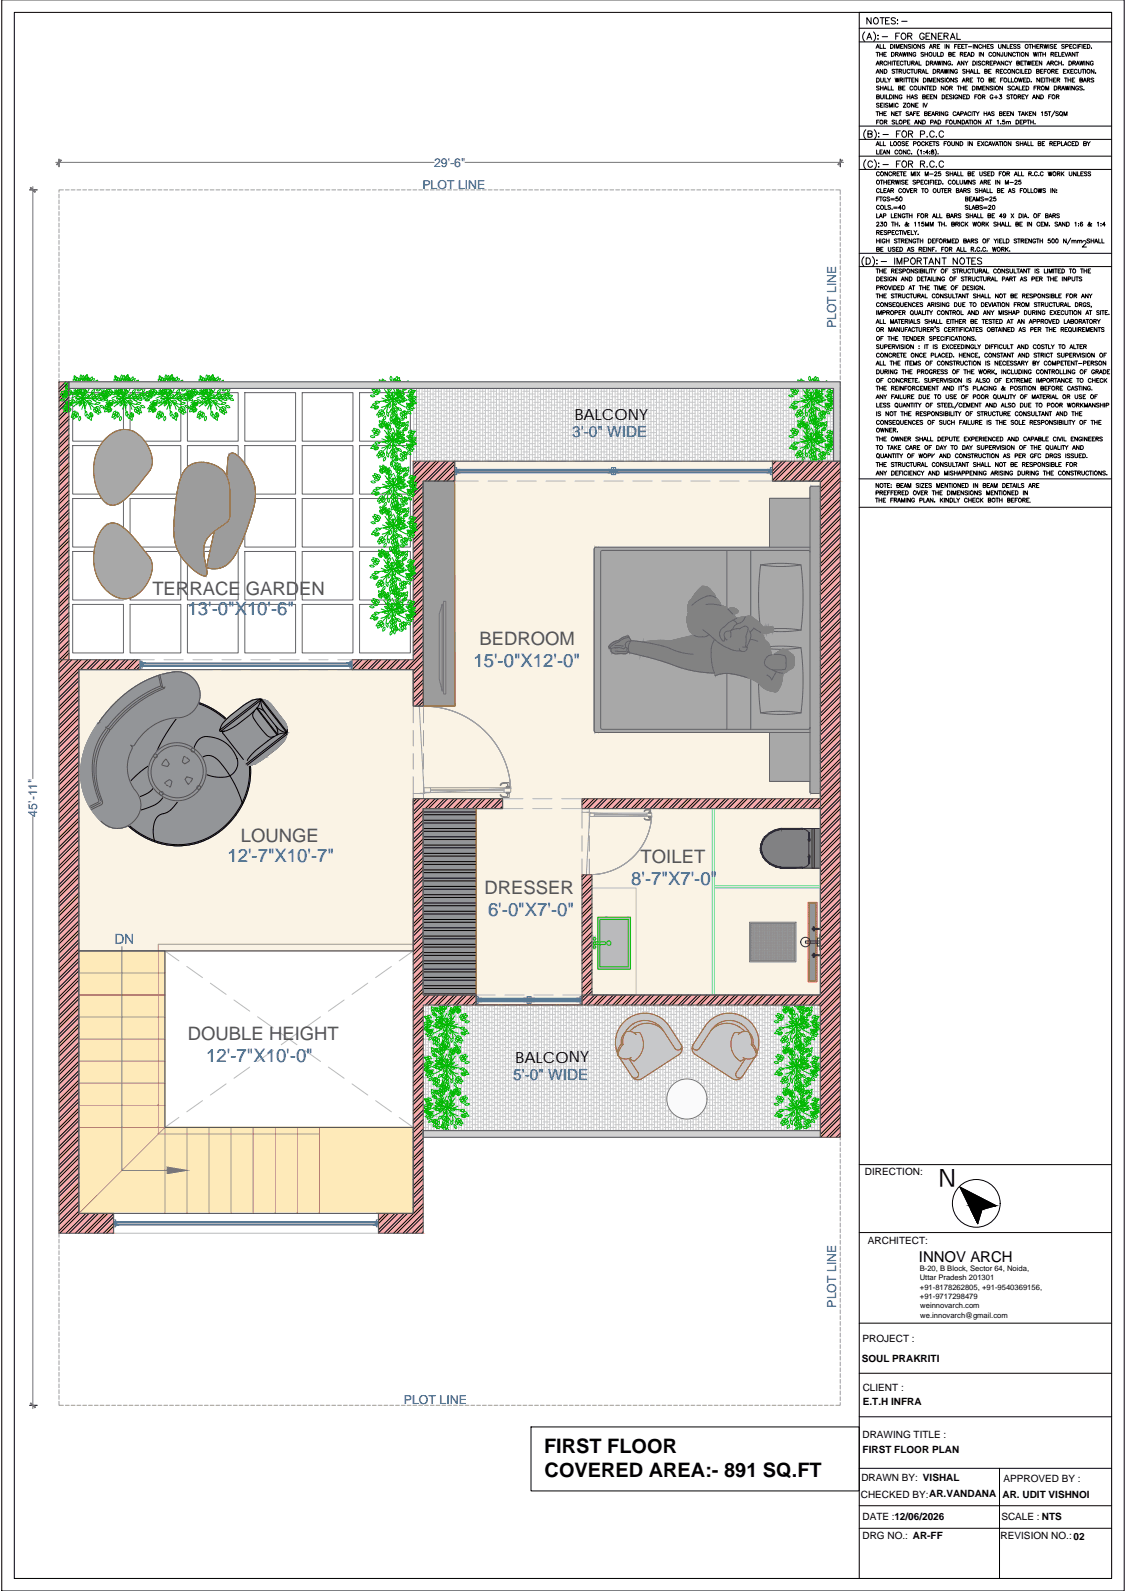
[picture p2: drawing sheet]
<svg xmlns="http://www.w3.org/2000/svg" width="841mm" height="1189mm" viewBox="0 0 841 1189" stroke-linecap="round" stroke-linejoin="round" font-family="sans-serif">
<defs><g id="words">
<text font-size="18.6" x="715" y="873" transform="rotate(180 715 873)">N</text>
<g font-size="14.9">
<text x="406" y="1086">FIRST FLOOR</text>
<text x="407" y="1104">COVERED AREA:- 891 SQ.FT</text>
</g>
<g font-size="13.8" fill="#545454">
<text x="114" y="445">TERRACE GARDEN</text>
<text x="358" y="482">BEDROOM</text>
<text x="180" y="629">LOUNGE</text>
<text x="478" y="645">TOILET</text>
<text x="362" y="668">DRESSER</text>
<text x="140" y="777">DOUBLE HEIGHT</text>
</g>
<g font-size="13.8" fill="#00f">
<text x="140" y="460">13'-0&quot;X10'-6&quot;</text>
<text x="354" y="499">15'-0&quot;X12'-0&quot;</text>
<text x="170" y="644">12'-7&quot;X10'-7&quot;</text>
<text x="471" y="662">8'-7&quot;X7'-0&quot;</text>
<text x="365" y="685">6'-0&quot;X7'-0&quot;</text>
<text x="154" y="793">12'-7&quot;X10'-0&quot;</text>
</g>
<text font-size="11.9" x="642" y="200">(D):- IMPORTANT NOTES</text>
<g font-size="11.5">
<text x="643" y="32">(A):- FOR GENERAL</text>
<text x="429" y="314">BALCONY</text>
<text x="385" y="794">BALCONY</text>
</g>
<g font-size="11.5" fill="#00f">
<text x="427" y="327">3'-0&quot; WIDE</text>
<text x="383" y="807">5'-0&quot; WIDE</text>
</g>
<text font-size="11.1" x="686" y="943">INNOV ARCH</text>
<text font-size="10.4" fill="#00f" x="85" y="705">DN</text>
<g font-size="9.2" fill="#00f">
<text x="324" y="125">29'-6&quot;</text>
<text x="315" y="141">PLOT LINE</text>
<text x="625" y="245" transform="rotate(-90 625 245)">PLOT LINE</text>
<text x="28" y="610" transform="rotate(-90 28 610)">45'-11&quot;</text>
<text x="625" y="977" transform="rotate(-90 625 977)">PLOT LINE</text>
<text x="302" y="1049">PLOT LINE</text>
</g>
<text font-size="8.4" x="646" y="19">NOTES:-</text>
<g font-size="7.5">
<text x="646" y="878">DIRECTION:</text>
<text x="648" y="929">ARCHITECT:</text>
<text x="644" y="1003">PROJECT :</text>
<text x="644" y="1018">SOUL PRAKRITI</text>
<text x="644" y="1039">CLIENT :</text>
<text x="644" y="1050">E.T.H INFRA</text>
<text x="644" y="1074">DRAWING TITLE :</text>
<text x="644" y="1086">FIRST FLOOR PLAN</text>
<text x="643" y="1107">DRAWN BY: VISHAL</text>
<text x="750" y="1108">APPROVED BY :</text>
<text x="643" y="1120">CHECKED BY:AR.VANDANA</text>
<text x="749" y="1119">AR. UDIT VISHNOI</text>
<text x="644" y="1136">DATE :12/06/2026</text>
<text x="748" y="1136">SCALE : NTS</text>
<text x="644" y="1150">DRG NO.: AR-FF</text>
<text x="747" y="1150">REVISION NO.: 02</text>
</g>
<g font-size="5.7">
<text x="687" y="950">B-20, B Block, Sector 64, Noida,</text>
<text x="687" y="957">Uttar Pradesh 201301</text>
<text x="687" y="964">+91-8178262805, +91-9540369156,</text>
<text x="687" y="971">+91-9717298479</text>
<text x="687" y="978">weinnovarch.com</text>
<text x="687" y="984">we.innovarch@gmail.com</text>
</g>
</g></defs>
<!-- layer: IEL-HATCH-002 -->
<g fill="#faf3e5" stroke="#faf3e5" stroke-width=".75">
<path d="M340 345l237 14v-14zM340 345l237 14h-237z"/>
<path d="M59 500l250 28v-28zM59 500l250 28h-250z"/>
<path d="M316 359l297 169v-169zM316 359l297 169h-297z"/>
<path d="M59 528h257zM59 528h257z"/>
<path d="M59 528l554 69v-69zM59 528l554 69h-554z"/>
<path d="M309 597h304zM309 597h304z"/>
<path d="M59 597h250zM59 597h250z"/>
<path d="M375 597l238 7v-7zM375 597l238 7h-238z"/>
<path d="M59 597l250 114v-114zM59 597l250 114h-250z"/>
<path d="M316 604l297 140v-140zM316 604l297 140h-297z"/>
<path d="M356 744l79 7v-7zM356 744l79 7h-79z"/>
</g>
<g fill="#feeab9" stroke="#feeab9" stroke-width=".75">
<path d="M59 711l64 131v-131zM59 711l64 131h-64z"/>
<path d="M59 842l250 65v-65zM59 842l250 65h-250z"/>
</g>
<!-- layer: AP-BRICK WALL-230-PATT -->
<g fill="none" stroke="#c7c8ca" stroke-width=".75">
<path d="M309 299h.1M309 296h4M309 294h.1M309 292h4M309 290h.1M309 290v55M311 290v55M312 299h5M312 294h5M312 290h5M313 290v55M315 290v55"/>
<path d="M316 296h5M316 292h5M317 290v55M319 290v55M320 299h6M320 294h6M320 290h6M321 290v55M323 290v55M324 296h6M324 292h6M326 290v55"/>
<path d="M328 290v55M329 299h5M329 294h5M329 290h5M330 290v55M332 290v55M333 296h5M333 292h5M334 290v55M336 290v55M337 299h5M337 294h5"/>
<path d="M337 290h5M338 290v55M340 290v55M341 296h5M341 292h5M342 290v55M344 290v55M345 299h5M345 294h5M345 290h5M346 290v55M348 290v55"/>
<path d="M349 296h5M349 292h5M350 290v55M352 290v55M353 299h5M353 294h5M353 290h5M354 290v55M356 290v55M357 296h6M357 292h6M358 290v55"/>
<path d="M361 290v55M362 299h5M362 294h5M362 290h5M363 290v55M365 290v55M366 296h5M366 292h5M367 290v55M369 290v55M370 299h5M370 294h5"/>
<path d="M370 290h5M371 290v55M373 290v55M374 296h5M374 292h5M375 290v55M377 290v55M378 299h5M378 294h5M378 290h5M379 290v55M381 290v55"/>
<path d="M382 296h5M382 292h5M383 290v55M385 290v55M386 299h5M386 294h5M386 290h5M387 290v55M389 290v55M390 296h6M390 292h6M391 290v55"/>
<path d="M394 290v55M395 299h5M395 294h5M395 290h5M396 290v55M398 290v55M399 296h5M399 292h5M400 290v55M402 290v55M403 299h5M403 294h5"/>
<path d="M403 290h5M404 290v55M406 290v55M407 296h5M407 292h5M408 290v55M410 290v55M411 299h5M411 294h5M411 290h5M412 290v55M414 290v55"/>
<path d="M415 296h5M415 292h5M416 290v55M418 290v55M419 299h5M419 294h5M419 290h5M420 290v55M422 290v55M423 296h6M423 292h6M424 290v55"/>
<path d="M426 290v55M428 299h5M428 294h5M428 290h5M429 290v55M431 290v55M432 296h5M432 292h5M433 290v55M435 290v55M436 299h5M436 294h5"/>
<path d="M436 290h5M437 290v55M439 290v55M440 296h5M440 292h5M441 290v55M443 290v55M444 299h5M444 294h5M444 290h5M445 290v55M447 290v55"/>
<path d="M448 296h5M448 292h5M449 290v55M451 290v55M452 299h5M452 294h5M452 290h5M453 290v55M455 290v55M456 296h5M456 292h5M457 290v55"/>
<path d="M459 290v55M460 299h6M460 294h6M460 290h6M461 290v55M464 290v55M465 296h5M465 292h5M466 290v55M468 290v55M469 299h5M469 294h5"/>
<path d="M469 290h5M470 290v55M472 290v55M473 296h5M473 292h5M474 290v55M476 290v55M477 299h5M477 294h5M477 290h5M478 290v55M480 290v55"/>
<path d="M481 296h5M481 292h5M482 290v55M484 290v55M485 299h5M485 294h5M485 290h5M486 290v55M488 290v55M489 296h5M489 292h5M490 290v55"/>
<path d="M492 290v55M493 299h6M493 294h6M493 290h6M494 290v55M497 290v55M498 296h5M498 292h5M499 290v55M501 290v55M502 299h5M502 294h5"/>
<path d="M502 290h5M503 290v55M505 290v55M506 296h5M506 292h5M507 290v55M509 290v55M510 299h5M510 294h5M510 290h5M511 290v55M513 290v55"/>
<path d="M514 296h5M514 292h5M515 290v55M517 290v55M518 299h5M518 294h5M518 290h5M519 290v55M521 290v55M522 296h5M522 292h5M523 290v55"/>
<path d="M525 290v55M526 299h6M526 294h6M526 290h6M527 290v55M529 290v55M531 296h5M531 292h5M532 290v55M534 290v55M535 299h5M535 294h5"/>
<path d="M535 290h5M536 290v55M538 290v55M539 296h5M539 292h5M540 290v55M542 290v55M543 299h5M543 294h5M543 290h5M544 290v55M546 290v55"/>
<path d="M547 296h5M547 292h5M548 290v55M550 290v55M551 299h5M551 294h5M551 290h5M552 290v55M554 290v55M555 296h5M555 292h5M556 290v55"/>
<path d="M558 290v55M559 299h6M559 294h6M559 290h6M560 290v55M562 290v55M563 296h6M563 292h6M565 290v55M567 290v55M568 299h5M568 294h5"/>
<path d="M568 290h5M569 290v55M571 290v55M572 296h5M572 292h5M573 290v55M575 290v55M576 299h5M576 294h5M576 290h5M577 290v55M579 290v55"/>
<path d="M580 296h5M580 292h5M581 290v55M583 290v55M584 299h5M584 294h5M584 290h5M585 290v55M587 290v55M588 296h5M588 292h5M589 290v55"/>
<path d="M591 290v55M592 299h5M592 294h5M592 290h5M593 290v55M595 290v55M596 296h6M596 292h6M597 290v55M600 290v55M601 299h5M601 294h5"/>
<path d="M601 290h5M602 290v55M604 290v55M605 296h5M605 292h5M606 290v55M608 290v55M609 299h5M609 294h5M609 290h5M610 290v55M612 290v55"/>
<path d="M613 296h5M613 292h5M614 290v55M616 290v55M617 299h5M617 294h5M617 290h5M618 290v55M620 290v55M621 296h2M621 292h2M622 290v55"/>
<path d="M309 319h.1M309 317h4M309 315h.1M309 313h4M309 311h.1M309 309h4M309 307h.1M309 305h4M309 303h.1M309 301h4M312 319h5M312 315h5"/>
<path d="M312 311h5M312 307h5M312 303h5M316 317h5M316 313h5M316 309h5M316 305h5M316 301h5M320 319h6M320 315h6M320 311h6M320 307h6"/>
<path d="M320 303h6M324 317h6M324 313h6M324 309h6M324 305h6M324 301h6M329 319h5M329 315h5M329 311h5M329 307h5M329 303h5M333 317h5"/>
<path d="M333 313h5M333 309h5M333 305h5M333 301h5M337 319h5M337 315h5M337 311h5M337 307h5M337 303h5M341 317h5M341 313h5M341 309h5"/>
<path d="M341 305h5M341 301h5M345 319h5M345 315h5M345 311h5M345 307h5M345 303h5M349 317h5M349 313h5M349 309h5M349 305h5M349 301h5"/>
<path d="M353 319h5M353 315h5M353 311h5M353 307h5M353 303h5M357 317h6M357 313h6M357 309h6M357 305h6M357 301h6M362 319h5M362 315h5"/>
<path d="M362 311h5M362 307h5M362 303h5M366 317h5M366 313h5M366 309h5M366 305h5M366 301h5M370 319h5M370 315h5M370 311h5M370 307h5"/>
<path d="M370 303h5M374 317h5M374 313h5M374 309h5M374 305h5M374 301h5M378 319h5M378 315h5M378 311h5M378 307h5M378 303h5M382 317h5"/>
<path d="M382 313h5M382 309h5M382 305h5M382 301h5M386 319h5M386 315h5M386 311h5M386 307h5M386 303h5M390 317h6M390 313h6M390 309h6"/>
<path d="M390 305h6M390 301h6M395 319h5M395 315h5M395 311h5M395 307h5M395 303h5M399 317h5M399 313h5M399 309h5M399 305h5M399 301h5"/>
<path d="M403 319h5M403 315h5M403 311h5M403 307h5M403 303h5M407 317h5M407 313h5M407 309h5M407 305h5M407 301h5M411 319h5M411 315h5"/>
<path d="M411 311h5M411 307h5M411 303h5M415 317h5M415 313h5M415 309h5M415 305h5M415 301h5M419 319h5M419 315h5M419 311h5M419 307h5"/>
<path d="M419 303h5M423 317h6M423 313h6M423 309h6M423 305h6M423 301h6M428 319h5M428 315h5M428 311h5M428 307h5M428 303h5M432 317h5"/>
<path d="M432 313h5M432 309h5M432 305h5M432 301h5M436 319h5M436 315h5M436 311h5M436 307h5M436 303h5M440 317h5M440 313h5M440 309h5"/>
<path d="M440 305h5M440 301h5M444 319h5M444 315h5M444 311h5M444 307h5M444 303h5M448 317h5M448 313h5M448 309h5M448 305h5M448 301h5"/>
<path d="M452 319h5M452 315h5M452 311h5M452 307h5M452 303h5M456 317h5M456 313h5M456 309h5M456 305h5M456 301h5M460 319h6M460 315h6"/>
<path d="M460 311h6M460 307h6M460 303h6M465 317h5M465 313h5M465 309h5M465 305h5M465 301h5M469 319h5M469 315h5M469 311h5M469 307h5"/>
<path d="M469 303h5M473 317h5M473 313h5M473 309h5M473 305h5M473 301h5M477 319h5M477 315h5M477 311h5M477 307h5M477 303h5M481 317h5"/>
<path d="M481 313h5M481 309h5M481 305h5M481 301h5M485 319h5M485 315h5M485 311h5M485 307h5M485 303h5M489 317h5M489 313h5M489 309h5"/>
<path d="M489 305h5M489 301h5M493 319h6M493 315h6M493 311h6M493 307h6M493 303h6M498 317h5M498 313h5M498 309h5M498 305h5M498 301h5"/>
<path d="M502 319h5M502 315h5M502 311h5M502 307h5M502 303h5M506 317h5M506 313h5M506 309h5M506 305h5M506 301h5M510 319h5M510 315h5"/>
<path d="M510 311h5M510 307h5M510 303h5M514 317h5M514 313h5M514 309h5M514 305h5M514 301h5M518 319h5M518 315h5M518 311h5M518 307h5"/>
<path d="M518 303h5M522 317h5M522 313h5M522 309h5M522 305h5M522 301h5M526 319h6M526 315h6M526 311h6M526 307h6M526 303h6M531 317h5"/>
<path d="M531 313h5M531 309h5M531 305h5M531 301h5M535 319h5M535 315h5M535 311h5M535 307h5M535 303h5M539 317h5M539 313h5M539 309h5"/>
<path d="M539 305h5M539 301h5M543 319h5M543 315h5M543 311h5M543 307h5M543 303h5M547 317h5M547 313h5M547 309h5M547 305h5M547 301h5"/>
<path d="M551 319h5M551 315h5M551 311h5M551 307h5M551 303h5M555 317h5M555 313h5M555 309h5M555 305h5M555 301h5M559 319h6M559 315h6"/>
<path d="M559 311h6M559 307h6M559 303h6M563 317h6M563 313h6M563 309h6M563 305h6M563 301h6M568 319h5M568 315h5M568 311h5M568 307h5"/>
<path d="M568 303h5M572 317h5M572 313h5M572 309h5M572 305h5M572 301h5M576 319h5M576 315h5M576 311h5M576 307h5M576 303h5M580 317h5"/>
<path d="M580 313h5M580 309h5M580 305h5M580 301h5M584 319h5M584 315h5M584 311h5M584 307h5M584 303h5M588 317h5M588 313h5M588 309h5"/>
<path d="M588 305h5M588 301h5M592 319h5M592 315h5M592 311h5M592 307h5M592 303h5M596 317h6M596 313h6M596 309h6M596 305h6M596 301h6"/>
<path d="M601 319h5M601 315h5M601 311h5M601 307h5M601 303h5M605 317h5M605 313h5M605 309h5M605 305h5M605 301h5M609 319h5M609 315h5"/>
<path d="M609 311h5M609 307h5M609 303h5M613 317h5M613 313h5M613 309h5M613 305h5M613 301h5M617 319h5M617 315h5M617 311h5M617 307h5"/>
<path d="M617 303h5M621 317h2M621 313h2M621 309h2M621 305h2M621 301h2M309 340h.1M309 338h4M309 336h.1M309 334h4M309 332h.1M309 329h4"/>
<path d="M309 327h.1M309 325h4M309 323h.1M309 321h4M312 340h5M312 336h5M312 332h5M312 327h5M312 323h5M316 338h5M316 334h5M316 329h5"/>
<path d="M316 325h5M316 321h5M320 340h6M320 336h6M320 332h6M320 327h6M320 323h6M324 338h6M324 334h6M324 329h6M324 325h6M324 321h6"/>
<path d="M329 340h5M329 336h5M329 332h5M329 327h5M329 323h5M333 338h5M333 334h5M333 329h5M333 325h5M333 321h5M337 340h5M337 336h5"/>
<path d="M337 332h5M337 327h5M337 323h5M341 338h5M341 334h5M341 329h5M341 325h5M341 321h5M345 340h5M345 336h5M345 332h5M345 327h5"/>
<path d="M345 323h5M349 338h5M349 334h5M349 329h5M349 325h5M349 321h5M353 340h5M353 336h5M353 332h5M353 327h5M353 323h5M357 338h6"/>
<path d="M357 334h6M357 329h6M357 325h6M357 321h6M362 340h5M362 336h5M362 332h5M362 327h5M362 323h5M366 338h5M366 334h5M366 329h5"/>
<path d="M366 325h5M366 321h5M370 340h5M370 336h5M370 332h5M370 327h5M370 323h5M374 338h5M374 334h5M374 329h5M374 325h5M374 321h5"/>
<path d="M378 340h5M378 336h5M378 332h5M378 327h5M378 323h5M382 338h5M382 334h5M382 329h5M382 325h5M382 321h5M386 340h5M386 336h5"/>
<path d="M386 332h5M386 327h5M386 323h5M390 338h6M390 334h6M390 329h6M390 325h6M390 321h6M395 340h5M395 336h5M395 332h5M395 327h5"/>
<path d="M395 323h5M399 338h5M399 334h5M399 329h5M399 325h5M399 321h5M403 340h5M403 336h5M403 332h5M403 327h5M403 323h5M407 338h5"/>
<path d="M407 334h5M407 329h5M407 325h5M407 321h5M411 340h5M411 336h5M411 332h5M411 327h5M411 323h5M415 338h5M415 334h5M415 329h5"/>
<path d="M415 325h5M415 321h5M419 340h5M419 336h5M419 332h5M419 327h5M419 323h5M423 338h6M423 334h6M423 329h6M423 325h6M423 321h6"/>
<path d="M428 340h5M428 336h5M428 332h5M428 327h5M428 323h5M432 338h5M432 334h5M432 329h5M432 325h5M432 321h5M436 340h5M436 336h5"/>
<path d="M436 332h5M436 327h5M436 323h5M440 338h5M440 334h5M440 329h5M440 325h5M440 321h5M444 340h5M444 336h5M444 332h5M444 327h5"/>
<path d="M444 323h5M448 338h5M448 334h5M448 329h5M448 325h5M448 321h5M452 340h5M452 336h5M452 332h5M452 327h5M452 323h5M456 338h5"/>
<path d="M456 334h5M456 329h5M456 325h5M456 321h5M460 340h6M460 336h6M460 332h6M460 327h6M460 323h6M465 338h5M465 334h5M465 329h5"/>
<path d="M465 325h5M465 321h5M469 340h5M469 336h5M469 332h5M469 327h5M469 323h5M473 338h5M473 334h5M473 329h5M473 325h5M473 321h5"/>
<path d="M477 340h5M477 336h5M477 332h5M477 327h5M477 323h5M481 338h5M481 334h5M481 329h5M481 325h5M481 321h5M485 340h5M485 336h5"/>
<path d="M485 332h5M485 327h5M485 323h5M489 338h5M489 334h5M489 329h5M489 325h5M489 321h5M493 340h6M493 336h6M493 332h6M493 327h6"/>
<path d="M493 323h6M498 338h5M498 334h5M498 329h5M498 325h5M498 321h5M502 340h5M502 336h5M502 332h5M502 327h5M502 323h5M506 338h5"/>
<path d="M506 334h5M506 329h5M506 325h5M506 321h5M510 340h5M510 336h5M510 332h5M510 327h5M510 323h5M514 338h5M514 334h5M514 329h5"/>
<path d="M514 325h5M514 321h5M518 340h5M518 336h5M518 332h5M518 327h5M518 323h5M522 338h5M522 334h5M522 329h5M522 325h5M522 321h5"/>
<path d="M526 340h6M526 336h6M526 332h6M526 327h6M526 323h6M531 338h5M531 334h5M531 329h5M531 325h5M531 321h5M535 340h5M535 336h5"/>
<path d="M535 332h5M535 327h5M535 323h5M539 338h5M539 334h5M539 329h5M539 325h5M539 321h5M543 340h5M543 336h5M543 332h5M543 327h5"/>
<path d="M543 323h5M547 338h5M547 334h5M547 329h5M547 325h5M547 321h5M551 340h5M551 336h5M551 332h5M551 327h5M551 323h5M555 338h5"/>
<path d="M555 334h5M555 329h5M555 325h5M555 321h5M559 340h6M559 336h6M559 332h6M559 327h6M559 323h6M563 338h6M563 334h6M563 329h6"/>
<path d="M563 325h6M563 321h6M568 340h5M568 336h5M568 332h5M568 327h5M568 323h5M572 338h5M572 334h5M572 329h5M572 325h5M572 321h5"/>
<path d="M576 340h5M576 336h5M576 332h5M576 327h5M576 323h5M580 338h5M580 334h5M580 329h5M580 325h5M580 321h5M584 340h5M584 336h5"/>
<path d="M584 332h5M584 327h5M584 323h5M588 338h5M588 334h5M588 329h5M588 325h5M588 321h5M592 340h5M592 336h5M592 332h5M592 327h5"/>
<path d="M592 323h5M596 338h6M596 334h6M596 329h6M596 325h6M596 321h6M601 340h5M601 336h5M601 332h5M601 327h5M601 323h5M605 338h5"/>
<path d="M605 334h5M605 329h5M605 325h5M605 321h5M609 340h5M609 336h5M609 332h5M609 327h5M609 323h5M613 338h5M613 334h5M613 329h5"/>
<path d="M613 325h5M613 321h5M617 340h5M617 336h5M617 332h5M617 327h5M617 323h5M621 338h2M621 334h2M621 329h2M621 325h2M621 321h2"/>
<path d="M309 344h.1M309 342h4M312 344h5M316 342h5M320 344h6M324 342h6M329 344h5M333 342h5M337 344h5M341 342h5M345 344h5M349 342h5"/>
<path d="M353 344h5M357 342h6M362 344h5M366 342h5M370 344h5M374 342h5M378 344h5M382 342h5M386 344h5M390 342h6M395 344h5M399 342h5"/>
<path d="M403 344h5M407 342h5M411 344h5M415 342h5M419 344h5M423 342h6M428 344h5M432 342h5M436 344h5M440 342h5M444 344h5M448 342h5"/>
<path d="M452 344h5M456 342h5M460 344h6M465 342h5M469 344h5M473 342h5M477 344h5M481 342h5M485 344h5M489 342h5M493 344h6M498 342h5"/>
<path d="M502 344h5M506 342h5M510 344h5M514 342h5M518 344h5M522 342h5M526 344h6M531 342h5M535 344h5M539 342h5M543 344h5M547 342h5"/>
<path d="M551 344h5M555 342h5M559 344h6M563 342h6M568 344h5M572 342h5M576 344h5M580 342h5M584 344h5M588 342h5M592 344h5M596 342h6"/>
<path d="M601 344h5M605 342h5M609 344h5M613 342h5M617 344h5M621 342h2M316 756h4M316 752h4M318 751v94M319 758h5M319 754h5M320 751v94"/>
<path d="M322 751v94M323 756h5M323 752h5M324 751v94M326 751v94M327 758h5M327 754h5M328 751v94M330 751v94M331 756h5M331 752h5M332 751v94"/>
<path d="M334 751v94M335 758h6M335 754h6M336 751v94M339 751v94M340 756h5M340 752h5M341 751v94M343 751v94M344 758h5M344 754h5M345 751v94"/>
<path d="M347 751v94M348 756h5M348 752h5M349 751v94M351 751v94M352 758h5M352 754h5M353 751v94M355 751v94M356 756h5M356 752h5M357 751v94"/>
<path d="M359 751v94M360 758h5M360 754h5M361 751v94M363 751v94M364 756h5M364 752h5M365 751v94M367 751v94M368 758h6M368 754h6M369 751v94"/>
<path d="M371 751v94M373 756h5M373 752h5M374 751v94M376 751v94M377 758h5M377 754h5M378 751v94M380 751v94M381 756h5M381 752h5M382 751v94"/>
<path d="M384 751v94M385 758h5M385 754h5M386 751v94M388 751v94M389 756h5M389 752h5M390 751v94M392 751v94M393 758h5M393 754h5M394 751v94"/>
<path d="M396 751v94M397 756h5M397 752h5M398 751v94M400 751v94M401 758h6M401 754h6M402 751v94M404 751v94M405 756h6M405 752h6M407 751v94"/>
<path d="M409 751v94M410 758h5M410 754h5M411 751v94M413 751v94M414 756h5M414 752h5M415 751v94M417 751v94M418 758h5M418 754h5M419 751v94"/>
<path d="M421 751v94M422 756h5M422 752h5M423 751v94M425 751v94M426 758h5M426 754h5M427 751v94M429 751v94M430 756h5M430 752h5M431 751v94"/>
<path d="M433 751v94M434 758h5M434 754h5M435 751v94M437 751v94M438 756h6M438 752h6M439 751v94M442 751v94M443 758h5M443 754h5M444 751v94"/>
<path d="M446 751v94M447 756h5M447 752h5M448 751v94M450 751v94M451 758h5M451 754h5M452 751v94M454 751v94M455 756h5M455 752h5M456 751v94"/>
<path d="M458 751v94M459 758h5M459 754h5M460 751v94M462 751v94M463 756h5M463 752h5M464 751v94M466 751v94M467 758h5M467 754h5M468 751v94"/>
<path d="M470 751v94M471 756h6M471 752h6M472 751v94M475 751v94M476 758h5M476 754h5M477 751v94M479 751v94M480 756h5M480 752h5M481 751v94"/>
<path d="M483 751v94M484 758h5M484 754h5M485 751v94M487 751v94M488 756h5M488 752h5M489 751v94M491 751v94M492 758h5M492 754h5M493 751v94"/>
<path d="M495 751v94M496 756h5M496 752h5M497 751v94M499 751v94M500 758h5M500 754h5M501 751v94M503 751v94M504 756h6M504 752h6M505 751v94"/>
<path d="M507 751v94M509 758h5M509 754h5M510 751v94M512 751v94M513 756h5M513 752h5M514 751v94M516 751v94M517 758h5M517 754h5M518 751v94"/>
<path d="M520 751v94M521 756h5M521 752h5M522 751v94M524 751v94M525 758h5M525 754h5M526 751v94M528 751v94M529 756h5M529 752h5M530 751v94"/>
<path d="M532 751v94M533 758h5M533 754h5M534 751v94M536 751v94M537 756h6M537 752h6M538 751v94M540 751v94M541 758h6M541 754h6M543 751v94"/>
<path d="M545 751v94M546 756h5M546 752h5M547 751v94M549 751v94M550 758h5M550 754h5M551 751v94M553 751v94M554 756h5M554 752h5M555 751v94"/>
<path d="M557 751v94M558 758h5M558 754h5M559 751v94M561 751v94M562 756h5M562 752h5M563 751v94M565 751v94M566 758h5M566 754h5M567 751v94"/>
<path d="M569 751v94M570 756h5M570 752h5M571 751v94M573 751v94M574 758h6M574 754h6M575 751v94M578 751v94M579 756h5M579 752h5M580 751v94"/>
<path d="M582 751v94M583 758h5M583 754h5M584 751v94M586 751v94M587 756h5M587 752h5M588 751v94M590 751v94M591 758h5M591 754h5M592 751v94"/>
<path d="M594 751v94M595 756h5M595 752h5M596 751v94M598 751v94M599 758h5M599 754h5M600 751v94M602 751v94M603 756h5M603 752h5M604 751v94"/>
<path d="M606 751v94M607 758h6M607 754h6M608 751v94M610 751v94M612 756h1M612 752h1M613 751v94M316 777h4M316 772h4M316 768h4M316 764h4"/>
<path d="M316 760h4M319 779h5M319 775h5M319 770h5M319 766h5M319 762h5M323 777h5M323 772h5M323 768h5M323 764h5M323 760h5M327 779h5"/>
<path d="M327 775h5M327 770h5M327 766h5M327 762h5M331 777h5M331 772h5M331 768h5M331 764h5M331 760h5M335 779h6M335 775h6M335 770h6"/>
<path d="M335 766h6M335 762h6M340 777h5M340 772h5M340 768h5M340 764h5M340 760h5M344 779h5M344 775h5M344 770h5M344 766h5M344 762h5"/>
<path d="M348 777h5M348 772h5M348 768h5M348 764h5M348 760h5M352 779h5M352 775h5M352 770h5M352 766h5M352 762h5M356 777h5M356 772h5"/>
<path d="M356 768h5M356 764h5M356 760h5M360 779h5M360 775h5M360 770h5M360 766h5M360 762h5M364 777h5M364 772h5M364 768h5M364 764h5"/>
<path d="M364 760h5M368 779h6M368 775h6M368 770h6M368 766h6M368 762h6M373 777h5M373 772h5M373 768h5M373 764h5M373 760h5M377 779h5"/>
<path d="M377 775h5M377 770h5M377 766h5M377 762h5M381 777h5M381 772h5M381 768h5M381 764h5M381 760h5M385 779h5M385 775h5M385 770h5"/>
<path d="M385 766h5M385 762h5M389 777h5M389 772h5M389 768h5M389 764h5M389 760h5M393 779h5M393 775h5M393 770h5M393 766h5M393 762h5"/>
<path d="M397 777h5M397 772h5M397 768h5M397 764h5M397 760h5M401 779h6M401 775h6M401 770h6M401 766h6M401 762h6M405 777h6M405 772h6"/>
<path d="M405 768h6M405 764h6M405 760h6M410 779h5M410 775h5M410 770h5M410 766h5M410 762h5M414 777h5M414 772h5M414 768h5M414 764h5"/>
<path d="M414 760h5M418 779h5M418 775h5M418 770h5M418 766h5M418 762h5M422 777h5M422 772h5M422 768h5M422 764h5M422 760h5M426 779h5"/>
<path d="M426 775h5M426 770h5M426 766h5M426 762h5M430 777h5M430 772h5M430 768h5M430 764h5M430 760h5M434 779h5M434 775h5M434 770h5"/>
<path d="M434 766h5M434 762h5M438 777h6M438 772h6M438 768h6M438 764h6M438 760h6M443 779h5M443 775h5M443 770h5M443 766h5M443 762h5"/>
<path d="M447 777h5M447 772h5M447 768h5M447 764h5M447 760h5M451 779h5M451 775h5M451 770h5M451 766h5M451 762h5M455 777h5M455 772h5"/>
<path d="M455 768h5M455 764h5M455 760h5M459 779h5M459 775h5M459 770h5M459 766h5M459 762h5M463 777h5M463 772h5M463 768h5M463 764h5"/>
<path d="M463 760h5M467 779h5M467 775h5M467 770h5M467 766h5M467 762h5M471 777h6M471 772h6M471 768h6M471 764h6M471 760h6M476 779h5"/>
<path d="M476 775h5M476 770h5M476 766h5M476 762h5M480 777h5M480 772h5M480 768h5M480 764h5M480 760h5M484 779h5M484 775h5M484 770h5"/>
<path d="M484 766h5M484 762h5M488 777h5M488 772h5M488 768h5M488 764h5M488 760h5M492 779h5M492 775h5M492 770h5M492 766h5M492 762h5"/>
<path d="M496 777h5M496 772h5M496 768h5M496 764h5M496 760h5M500 779h5M500 775h5M500 770h5M500 766h5M500 762h5M504 777h6M504 772h6"/>
<path d="M504 768h6M504 764h6M504 760h6M509 779h5M509 775h5M509 770h5M509 766h5M509 762h5M513 777h5M513 772h5M513 768h5M513 764h5"/>
<path d="M513 760h5M517 779h5M517 775h5M517 770h5M517 766h5M517 762h5M521 777h5M521 772h5M521 768h5M521 764h5M521 760h5M525 779h5"/>
<path d="M525 775h5M525 770h5M525 766h5M525 762h5M529 777h5M529 772h5M529 768h5M529 764h5M529 760h5M533 779h5M533 775h5M533 770h5"/>
<path d="M533 766h5M533 762h5M537 777h6M537 772h6M537 768h6M537 764h6M537 760h6M541 779h6M541 775h6M541 770h6M541 766h6M541 762h6"/>
<path d="M546 777h5M546 772h5M546 768h5M546 764h5M546 760h5M550 779h5M550 775h5M550 770h5M550 766h5M550 762h5M554 777h5M554 772h5"/>
<path d="M554 768h5M554 764h5M554 760h5M558 779h5M558 775h5M558 770h5M558 766h5M558 762h5M562 777h5M562 772h5M562 768h5M562 764h5"/>
<path d="M562 760h5M566 779h5M566 775h5M566 770h5M566 766h5M566 762h5M570 777h5M570 772h5M570 768h5M570 764h5M570 760h5M574 779h6"/>
<path d="M574 775h6M574 770h6M574 766h6M574 762h6M579 777h5M579 772h5M579 768h5M579 764h5M579 760h5M583 779h5M583 775h5M583 770h5"/>
<path d="M583 766h5M583 762h5M587 777h5M587 772h5M587 768h5M587 764h5M587 760h5M591 779h5M591 775h5M591 770h5M591 766h5M591 762h5"/>
<path d="M595 777h5M595 772h5M595 768h5M595 764h5M595 760h5M599 779h5M599 775h5M599 770h5M599 766h5M599 762h5M603 777h5M603 772h5"/>
<path d="M603 768h5M603 764h5M603 760h5M607 779h6M607 775h6M607 770h6M607 766h6M607 762h6M612 777h1M612 772h1M612 768h1M612 764h1"/>
<path d="M612 760h1M316 797h4M316 793h4M316 789h4M316 785h4M316 781h4M319 799h5M319 795h5M319 791h5M319 787h5M319 783h5M323 797h5"/>
<path d="M323 793h5M323 789h5M323 785h5M323 781h5M327 799h5M327 795h5M327 791h5M327 787h5M327 783h5M331 797h5M331 793h5M331 789h5"/>
<path d="M331 785h5M331 781h5M335 799h6M335 795h6M335 791h6M335 787h6M335 783h6M340 797h5M340 793h5M340 789h5M340 785h5M340 781h5"/>
<path d="M344 799h5M344 795h5M344 791h5M344 787h5M344 783h5M348 797h5M348 793h5M348 789h5M348 785h5M348 781h5M352 799h5M352 795h5"/>
<path d="M352 791h5M352 787h5M352 783h5M356 797h5M356 793h5M356 789h5M356 785h5M356 781h5M360 799h5M360 795h5M360 791h5M360 787h5"/>
<path d="M360 783h5M364 797h5M364 793h5M364 789h5M364 785h5M364 781h5M368 799h6M368 795h6M368 791h6M368 787h6M368 783h6M373 797h5"/>
<path d="M373 793h5M373 789h5M373 785h5M373 781h5M377 799h5M377 795h5M377 791h5M377 787h5M377 783h5M381 797h5M381 793h5M381 789h5"/>
<path d="M381 785h5M381 781h5M385 799h5M385 795h5M385 791h5M385 787h5M385 783h5M389 797h5M389 793h5M389 789h5M389 785h5M389 781h5"/>
<path d="M393 799h5M393 795h5M393 791h5M393 787h5M393 783h5M397 797h5M397 793h5M397 789h5M397 785h5M397 781h5M401 799h6M401 795h6"/>
<path d="M401 791h6M401 787h6M401 783h6M405 797h6M405 793h6M405 789h6M405 785h6M405 781h6M410 799h5M410 795h5M410 791h5M410 787h5"/>
<path d="M410 783h5M414 797h5M414 793h5M414 789h5M414 785h5M414 781h5M418 799h5M418 795h5M418 791h5M418 787h5M418 783h5M422 797h5"/>
<path d="M422 793h5M422 789h5M422 785h5M422 781h5M426 799h5M426 795h5M426 791h5M426 787h5M426 783h5M430 797h5M430 793h5M430 789h5"/>
<path d="M430 785h5M430 781h5M434 799h5M434 795h5M434 791h5M434 787h5M434 783h5M438 797h6M438 793h6M438 789h6M438 785h6M438 781h6"/>
<path d="M443 799h5M443 795h5M443 791h5M443 787h5M443 783h5M447 797h5M447 793h5M447 789h5M447 785h5M447 781h5M451 799h5M451 795h5"/>
<path d="M451 791h5M451 787h5M451 783h5M455 797h5M455 793h5M455 789h5M455 785h5M455 781h5M459 799h5M459 795h5M459 791h5M459 787h5"/>
<path d="M459 783h5M463 797h5M463 793h5M463 789h5M463 785h5M463 781h5M467 799h5M467 795h5M467 791h5M467 787h5M467 783h5M471 797h6"/>
<path d="M471 793h6M471 789h6M471 785h6M471 781h6M476 799h5M476 795h5M476 791h5M476 787h5M476 783h5M480 797h5M480 793h5M480 789h5"/>
<path d="M480 785h5M480 781h5M484 799h5M484 795h5M484 791h5M484 787h5M484 783h5M488 797h5M488 793h5M488 789h5M488 785h5M488 781h5"/>
<path d="M492 799h5M492 795h5M492 791h5M492 787h5M492 783h5M496 797h5M496 793h5M496 789h5M496 785h5M496 781h5M500 799h5M500 795h5"/>
<path d="M500 791h5M500 787h5M500 783h5M504 797h6M504 793h6M504 789h6M504 785h6M504 781h6M509 799h5M509 795h5M509 791h5M509 787h5"/>
<path d="M509 783h5M513 797h5M513 793h5M513 789h5M513 785h5M513 781h5M517 799h5M517 795h5M517 791h5M517 787h5M517 783h5M521 797h5"/>
<path d="M521 793h5M521 789h5M521 785h5M521 781h5M525 799h5M525 795h5M525 791h5M525 787h5M525 783h5M529 797h5M529 793h5M529 789h5"/>
<path d="M529 785h5M529 781h5M533 799h5M533 795h5M533 791h5M533 787h5M533 783h5M537 797h6M537 793h6M537 789h6M537 785h6M537 781h6"/>
<path d="M541 799h6M541 795h6M541 791h6M541 787h6M541 783h6M546 797h5M546 793h5M546 789h5M546 785h5M546 781h5M550 799h5M550 795h5"/>
<path d="M550 791h5M550 787h5M550 783h5M554 797h5M554 793h5M554 789h5M554 785h5M554 781h5M558 799h5M558 795h5M558 791h5M558 787h5"/>
<path d="M558 783h5M562 797h5M562 793h5M562 789h5M562 785h5M562 781h5M566 799h5M566 795h5M566 791h5M566 787h5M566 783h5M570 797h5"/>
<path d="M570 793h5M570 789h5M570 785h5M570 781h5M574 799h6M574 795h6M574 791h6M574 787h6M574 783h6M579 797h5M579 793h5M579 789h5"/>
<path d="M579 785h5M579 781h5M583 799h5M583 795h5M583 791h5M583 787h5M583 783h5M587 797h5M587 793h5M587 789h5M587 785h5M587 781h5"/>
<path d="M591 799h5M591 795h5M591 791h5M591 787h5M591 783h5M595 797h5M595 793h5M595 789h5M595 785h5M595 781h5M599 799h5M599 795h5"/>
<path d="M599 791h5M599 787h5M599 783h5M603 797h5M603 793h5M603 789h5M603 785h5M603 781h5M607 799h6M607 795h6M607 791h6M607 787h6"/>
<path d="M607 783h6M612 797h1M612 793h1M612 789h1M612 785h1M612 781h1M316 818h4M316 814h4M316 810h4M316 805h4M316 801h4M319 820h5"/>
<path d="M319 816h5M319 812h5M319 807h5M319 803h5M323 818h5M323 814h5M323 810h5M323 805h5M323 801h5M327 820h5M327 816h5M327 812h5"/>
<path d="M327 807h5M327 803h5M331 818h5M331 814h5M331 810h5M331 805h5M331 801h5M335 820h6M335 816h6M335 812h6M335 807h6M335 803h6"/>
<path d="M340 818h5M340 814h5M340 810h5M340 805h5M340 801h5M344 820h5M344 816h5M344 812h5M344 807h5M344 803h5M348 818h5M348 814h5"/>
<path d="M348 810h5M348 805h5M348 801h5M352 820h5M352 816h5M352 812h5M352 807h5M352 803h5M356 818h5M356 814h5M356 810h5M356 805h5"/>
<path d="M356 801h5M360 820h5M360 816h5M360 812h5M360 807h5M360 803h5M364 818h5M364 814h5M364 810h5M364 805h5M364 801h5M368 820h6"/>
<path d="M368 816h6M368 812h6M368 807h6M368 803h6M373 818h5M373 814h5M373 810h5M373 805h5M373 801h5M377 820h5M377 816h5M377 812h5"/>
<path d="M377 807h5M377 803h5M381 818h5M381 814h5M381 810h5M381 805h5M381 801h5M385 820h5M385 816h5M385 812h5M385 807h5M385 803h5"/>
<path d="M389 818h5M389 814h5M389 810h5M389 805h5M389 801h5M393 820h5M393 816h5M393 812h5M393 807h5M393 803h5M397 818h5M397 814h5"/>
<path d="M397 810h5M397 805h5M397 801h5M401 820h6M401 816h6M401 812h6M401 807h6M401 803h6M405 818h6M405 814h6M405 810h6M405 805h6"/>
<path d="M405 801h6M410 820h5M410 816h5M410 812h5M410 807h5M410 803h5M414 818h5M414 814h5M414 810h5M414 805h5M414 801h5M418 820h5"/>
<path d="M418 816h5M418 812h5M418 807h5M418 803h5M422 818h5M422 814h5M422 810h5M422 805h5M422 801h5M426 820h5M426 816h5M426 812h5"/>
<path d="M426 807h5M426 803h5M430 818h5M430 814h5M430 810h5M430 805h5M430 801h5M434 820h5M434 816h5M434 812h5M434 807h5M434 803h5"/>
<path d="M438 818h6M438 814h6M438 810h6M438 805h6M438 801h6M443 820h5M443 816h5M443 812h5M443 807h5M443 803h5M447 818h5M447 814h5"/>
<path d="M447 810h5M447 805h5M447 801h5M451 820h5M451 816h5M451 812h5M451 807h5M451 803h5M455 818h5M455 814h5M455 810h5M455 805h5"/>
<path d="M455 801h5M459 820h5M459 816h5M459 812h5M459 807h5M459 803h5M463 818h5M463 814h5M463 810h5M463 805h5M463 801h5M467 820h5"/>
<path d="M467 816h5M467 812h5M467 807h5M467 803h5M471 818h6M471 814h6M471 810h6M471 805h6M471 801h6M476 820h5M476 816h5M476 812h5"/>
<path d="M476 807h5M476 803h5M480 818h5M480 814h5M480 810h5M480 805h5M480 801h5M484 820h5M484 816h5M484 812h5M484 807h5M484 803h5"/>
<path d="M488 818h5M488 814h5M488 810h5M488 805h5M488 801h5M492 820h5M492 816h5M492 812h5M492 807h5M492 803h5M496 818h5M496 814h5"/>
<path d="M496 810h5M496 805h5M496 801h5M500 820h5M500 816h5M500 812h5M500 807h5M500 803h5M504 818h6M504 814h6M504 810h6M504 805h6"/>
<path d="M504 801h6M509 820h5M509 816h5M509 812h5M509 807h5M509 803h5M513 818h5M513 814h5M513 810h5M513 805h5M513 801h5M517 820h5"/>
<path d="M517 816h5M517 812h5M517 807h5M517 803h5M521 818h5M521 814h5M521 810h5M521 805h5M521 801h5M525 820h5M525 816h5M525 812h5"/>
<path d="M525 807h5M525 803h5M529 818h5M529 814h5M529 810h5M529 805h5M529 801h5M533 820h5M533 816h5M533 812h5M533 807h5M533 803h5"/>
<path d="M537 818h6M537 814h6M537 810h6M537 805h6M537 801h6M541 820h6M541 816h6M541 812h6M541 807h6M541 803h6M546 818h5M546 814h5"/>
<path d="M546 810h5M546 805h5M546 801h5M550 820h5M550 816h5M550 812h5M550 807h5M550 803h5M554 818h5M554 814h5M554 810h5M554 805h5"/>
<path d="M554 801h5M558 820h5M558 816h5M558 812h5M558 807h5M558 803h5M562 818h5M562 814h5M562 810h5M562 805h5M562 801h5M566 820h5"/>
<path d="M566 816h5M566 812h5M566 807h5M566 803h5M570 818h5M570 814h5M570 810h5M570 805h5M570 801h5M574 820h6M574 816h6M574 812h6"/>
<path d="M574 807h6M574 803h6M579 818h5M579 814h5M579 810h5M579 805h5M579 801h5M583 820h5M583 816h5M583 812h5M583 807h5M583 803h5"/>
<path d="M587 818h5M587 814h5M587 810h5M587 805h5M587 801h5M591 820h5M591 816h5M591 812h5M591 807h5M591 803h5M595 818h5M595 814h5"/>
<path d="M595 810h5M595 805h5M595 801h5M599 820h5M599 816h5M599 812h5M599 807h5M599 803h5M603 818h5M603 814h5M603 810h5M603 805h5"/>
<path d="M603 801h5M607 820h6M607 816h6M607 812h6M607 807h6M607 803h6M612 818h1M612 814h1M612 810h1M612 805h1M612 801h1M316 838h4"/>
<path d="M316 834h4M316 830h4M316 826h4M316 822h4M319 836h5M319 832h5M319 828h5M319 824h5M323 838h5M323 834h5M323 830h5M323 826h5"/>
<path d="M323 822h5M327 836h5M327 832h5M327 828h5M327 824h5M331 838h5M331 834h5M331 830h5M331 826h5M331 822h5M335 836h6M335 832h6"/>
<path d="M335 828h6M335 824h6M340 838h5M340 834h5M340 830h5M340 826h5M340 822h5M344 836h5M344 832h5M344 828h5M344 824h5M348 838h5"/>
<path d="M348 834h5M348 830h5M348 826h5M348 822h5M352 836h5M352 832h5M352 828h5M352 824h5M356 838h5M356 834h5M356 830h5M356 826h5"/>
<path d="M356 822h5M360 836h5M360 832h5M360 828h5M360 824h5M364 838h5M364 834h5M364 830h5M364 826h5M364 822h5M368 836h6M368 832h6"/>
<path d="M368 828h6M368 824h6M373 838h5M373 834h5M373 830h5M373 826h5M373 822h5M377 836h5M377 832h5M377 828h5M377 824h5M381 838h5"/>
<path d="M381 834h5M381 830h5M381 826h5M381 822h5M385 836h5M385 832h5M385 828h5M385 824h5M389 838h5M389 834h5M389 830h5M389 826h5"/>
<path d="M389 822h5M393 836h5M393 832h5M393 828h5M393 824h5M397 838h5M397 834h5M397 830h5M397 826h5M397 822h5M401 836h6M401 832h6"/>
<path d="M401 828h6M401 824h6M405 838h6M405 834h6M405 830h6M405 826h6M405 822h6M410 836h5M410 832h5M410 828h5M410 824h5M414 838h5"/>
<path d="M414 834h5M414 830h5M414 826h5M414 822h5M418 836h5M418 832h5M418 828h5M418 824h5M422 838h5M422 834h5M422 830h5M422 826h5"/>
<path d="M422 822h5M426 836h5M426 832h5M426 828h5M426 824h5M430 838h5M430 834h5M430 830h5M430 826h5M430 822h5M434 836h5M434 832h5"/>
<path d="M434 828h5M434 824h5M438 838h6M438 834h6M438 830h6M438 826h6M438 822h6M443 836h5M443 832h5M443 828h5M443 824h5M447 838h5"/>
<path d="M447 834h5M447 830h5M447 826h5M447 822h5M451 836h5M451 832h5M451 828h5M451 824h5M455 838h5M455 834h5M455 830h5M455 826h5"/>
<path d="M455 822h5M459 836h5M459 832h5M459 828h5M459 824h5M463 838h5M463 834h5M463 830h5M463 826h5M463 822h5M467 836h5M467 832h5"/>
<path d="M467 828h5M467 824h5M471 838h6M471 834h6M471 830h6M471 826h6M471 822h6M476 836h5M476 832h5M476 828h5M476 824h5M480 838h5"/>
<path d="M480 834h5M480 830h5M480 826h5M480 822h5M484 836h5M484 832h5M484 828h5M484 824h5M488 838h5M488 834h5M488 830h5M488 826h5"/>
<path d="M488 822h5M492 836h5M492 832h5M492 828h5M492 824h5M496 838h5M496 834h5M496 830h5M496 826h5M496 822h5M500 836h5M500 832h5"/>
<path d="M500 828h5M500 824h5M504 838h6M504 834h6M504 830h6M504 826h6M504 822h6M509 836h5M509 832h5M509 828h5M509 824h5M513 838h5"/>
<path d="M513 834h5M513 830h5M513 826h5M513 822h5M517 836h5M517 832h5M517 828h5M517 824h5M521 838h5M521 834h5M521 830h5M521 826h5"/>
<path d="M521 822h5M525 836h5M525 832h5M525 828h5M525 824h5M529 838h5M529 834h5M529 830h5M529 826h5M529 822h5M533 836h5M533 832h5"/>
<path d="M533 828h5M533 824h5M537 838h6M537 834h6M537 830h6M537 826h6M537 822h6M541 836h6M541 832h6M541 828h6M541 824h6M546 838h5"/>
<path d="M546 834h5M546 830h5M546 826h5M546 822h5M550 836h5M550 832h5M550 828h5M550 824h5M554 838h5M554 834h5M554 830h5M554 826h5"/>
<path d="M554 822h5M558 836h5M558 832h5M558 828h5M558 824h5M562 838h5M562 834h5M562 830h5M562 826h5M562 822h5M566 836h5M566 832h5"/>
<path d="M566 828h5M566 824h5M570 838h5M570 834h5M570 830h5M570 826h5M570 822h5M574 836h6M574 832h6M574 828h6M574 824h6M579 838h5"/>
<path d="M579 834h5M579 830h5M579 826h5M579 822h5M583 836h5M583 832h5M583 828h5M583 824h5M587 838h5M587 834h5M587 830h5M587 826h5"/>
<path d="M587 822h5M591 836h5M591 832h5M591 828h5M591 824h5M595 838h5M595 834h5M595 830h5M595 826h5M595 822h5M599 836h5M599 832h5"/>
<path d="M599 828h5M599 824h5M603 838h5M603 834h5M603 830h5M603 826h5M603 822h5M607 836h6M607 832h6M607 828h6M607 824h6M612 838h1"/>
<path d="M612 834h1M612 830h1M612 826h1M612 822h1M316 842h4M319 845h5M319 840h5M323 842h5M327 845h5M327 840h5M331 842h5M335 845h6"/>
<path d="M335 840h6M340 842h5M344 845h5M344 840h5M348 842h5M352 845h5M352 840h5M356 842h5M360 845h5M360 840h5M364 842h5M368 845h6"/>
<path d="M368 840h6M373 842h5M377 845h5M377 840h5M381 842h5M385 845h5M385 840h5M389 842h5M393 845h5M393 840h5M397 842h5M401 845h6"/>
<path d="M401 840h6M405 842h6M410 845h5M410 840h5M414 842h5M418 845h5M418 840h5M422 842h5M426 845h5M426 840h5M430 842h5M434 845h5"/>
<path d="M434 840h5M438 842h6M443 845h5M443 840h5M447 842h5M451 845h5M451 840h5M455 842h5M459 845h5M459 840h5M463 842h5M467 845h5"/>
<path d="M467 840h5M471 842h6M476 845h5M476 840h5M480 842h5M484 845h5M484 840h5M488 842h5M492 845h5M492 840h5M496 842h5M500 845h5"/>
<path d="M500 840h5M504 842h6M509 845h5M509 840h5M513 842h5M517 845h5M517 840h5M521 842h5M525 845h5M525 840h5M529 842h5M533 845h5"/>
<path d="M533 840h5M537 842h6M541 845h6M541 840h6M546 842h5M550 845h5M550 840h5M554 842h5M558 845h5M558 840h5M562 842h5M566 845h5"/>
<path d="M566 840h5M570 842h5M574 845h6M574 840h6M579 842h5M583 845h5M583 840h5M587 842h5M591 845h5M591 840h5M595 842h5M599 845h5"/>
<path d="M599 840h5M603 842h5M607 845h6M607 840h6M612 842h1"/>
</g>
<!-- layer: IEL-HATCH-002 -->
<g fill="#9c9c9c" stroke="#9c9c9c" stroke-width=".75">
<path d="M191 368v1z"/>
<path d="M130 394v3z"/>
<path d="M153 346v61z"/>
<path d="M155 428v1z"/>
<path d="M155 427v2z"/>
<path d="M165 350v44z"/>
<path d="M172 369v3z"/>
<path d="M172 384v1z"/>
<path d="M316 359l24 169v-169zM316 359l24 169h-24z"/>
<path d="M154 423v1zM154 423v1z"/>
<path d="M154 423v1zM154 423v1z"/>
<path d="M154 423v1zM154 423v1z"/>
<path d="M155 423l-1 1zM155 423v1z"/>
<path d="M155 423v1zM155 423v1z"/>
<path d="M155 423v1zM155 423v1z"/>
<path d="M155 422v2zM155 422v2z"/>
<path d="M155 422v2zM155 422v2z"/>
<path d="M155 422v2zM155 422v2z"/>
<path d="M155 422v2zM155 422v2z"/>
<path d="M155 421v3zM155 421v3z"/>
<path d="M155 421v3zM155 421v3z"/>
<path d="M155 421v3zM155 421v3z"/>
<path d="M155 421v3zM155 421v3z"/>
<path d="M155 420v4zM155 420v4z"/>
<path d="M155 420v4zM155 420v4z"/>
<path d="M155 419v5zM155 419v5zM155 419v5zM155 419v5z"/>
<path d="M155 419v5zM155 419v5z"/>
<path d="M155 419v5zM155 419v5z"/>
<path d="M155 418v6zM155 418v6z"/>
<path d="M156 418l-1 6zM156 418v6z"/>
<path d="M156 417v7zM156 417v7z"/>
<path d="M156 417v7zM156 417v7z"/>
<path d="M156 416v8zM156 416v9z"/>
<path d="M156 415v10zM156 415v10z"/>
<path d="M156 415v10zM156 415v10z"/>
<path d="M156 414v11zM156 414v11z"/>
<path d="M157 413l-1 12zM157 413v12z"/>
<path d="M157 412v13zM157 412v13z"/>
<path d="M157 411v14zM157 411v14z"/>
<path d="M157 410v15zM157 410v15z"/>
<path d="M157 410v15zM157 410v15z"/>
<path d="M158 409l-1 16zM158 409v16z"/>
<path d="M158 407v18zM158 407v18z"/>
<path d="M158 407v18zM158 407v18z"/>
<path d="M158 406v19zM158 406v19z"/>
<path d="M158 405v20zM158 405v20z"/>
<path d="M158 404v21zM158 404v21z"/>
<path d="M159 403l-1 22zM159 403v22z"/>
<path d="M159 402v23zM159 402v23z"/>
<path d="M159 402v23zM159 402v23z"/>
<path d="M159 400v25zM159 400v25z"/>
<path d="M160 399l-1 26zM160 399v26z"/>
<path d="M160 399v26zM160 399v26z"/>
<path d="M160 397v28zM160 397v28z"/>
<path d="M160 396v29zM160 396v29z"/>
<path d="M161 394l-1 31zM161 394v31h-1z"/>
<path d="M161 393v32zM161 393v32z"/>
<path d="M161 391v34zM161 391v34z"/>
<path d="M162 390l-1 35zM162 390l-1 35z"/>
<path d="M162 388v37zM162 388v37z"/>
<path d="M162 387v38zM162 387v38z"/>
<path d="M163 386l-1 39zM163 386l-1 39z"/>
<path d="M163 385v40zM163 385v40z"/>
<path d="M163 385v40zM163 385v40z"/>
<path d="M163 383v42zM163 383v42z"/>
<path d="M163 382v43zM163 382v43z"/>
<path d="M164 381l-1 44zM164 381l-1 44z"/>
<path d="M164 380v45zM164 380v45z"/>
<path d="M164 379v46zM164 379v46z"/>
<path d="M164 379v46zM164 379v46z"/>
<path d="M164 378v47zM164 378v47z"/>
<path d="M164 377v47zM164 377v47z"/>
<path d="M165 377l-1 47zM165 377l-1 47z"/>
<path d="M165 376v48zM165 376v48z"/>
<path d="M165 374v50zM165 374v50z"/>
<path d="M165 374v50zM165 374v50z"/>
<path d="M165 373v51zM165 373v51z"/>
<path d="M166 372l-1 52zM166 372l-1 52z"/>
<path d="M166 370v54zM166 370v54z"/>
<path d="M166 369v55zM166 369v55z"/>
<path d="M166 369v55zM166 369v55z"/>
<path d="M166 368v56zM166 368v56z"/>
<path d="M167 367l-1 57zM167 367l-1 57z"/>
<path d="M167 366v58zM167 366v58z"/>
<path d="M167 366v57zM167 366v57z"/>
<path d="M167 365v58zM167 365v58z"/>
<path d="M167 364v59zM167 364v59z"/>
<path d="M167 364v59zM167 364v59z"/>
<path d="M168 363l-1 60zM168 363l-1 60z"/>
<path d="M168 362v61zM168 362v61z"/>
<path d="M168 362v61zM168 362v61z"/>
<path d="M168 361v62zM168 361v62z"/>
<path d="M168 361v62zM168 361v62z"/>
<path d="M168 360v63zM168 360v63z"/>
<path d="M168 360v63zM168 360v63z"/>
<path d="M168 360v63zM168 360v63z"/>
<path d="M168 359v64zM168 359v64z"/>
<path d="M168 359v64zM168 359v64z"/>
<path d="M169 359l-1 64zM169 359l-1 64z"/>
<path d="M169 358v65zM169 358v65z"/>
<path d="M169 358v64zM169 358v64z"/>
<path d="M169 358v64zM169 358v64z"/>
<path d="M169 357v65zM169 357v65z"/>
<path d="M169 357v65zM169 357v65z"/>
<path d="M169 357v65zM169 357v65z"/>
<path d="M169 356v66zM169 356v66z"/>
<path d="M169 356v66zM169 356v66z"/>
<path d="M169 356v66zM169 356v66z"/>
<path d="M169 356v66zM169 356v66z"/>
<path d="M169 356v66zM169 356v66z"/>
<path d="M169 356v66zM169 356v66z"/>
<path d="M169 355v67zM169 355v67z"/>
<path d="M169 355v67zM169 355v67z"/>
<path d="M169 355v67zM169 355v67z"/>
<path d="M169 355v67zM169 355v67z"/>
<path d="M169 355v67zM169 355v67z"/>
<path d="M169 354v68zM169 354v68z"/>
<path d="M169 354v68zM169 354v68z"/>
<path d="M170 353l-1 69zM170 353l-1 69z"/>
<path d="M170 353v69zM170 353v69z"/>
<path d="M170 353v69zM170 353v69z"/>
<path d="M170 352v70zM170 352v70z"/>
<path d="M170 351v71zM170 351v71z"/>
<path d="M170 351v71zM170 351v71z"/>
<path d="M170 351v71zM170 351v71z"/>
<path d="M170 350v72zM170 350v72z"/>
<path d="M170 350v72zM170 350v72z"/>
<path d="M170 349v73zM170 349v73z"/>
<path d="M170 349v73zM170 349v73z"/>
<path d="M170 348v74zM170 348v74z"/>
<path d="M170 347v75zM170 347v75z"/>
<path d="M170 347v74zM170 347v74z"/>
<path d="M170 346v75zM170 346v75z"/>
<path d="M170 346v75zM170 346v75z"/>
<path d="M170 346v75zM170 346v75z"/>
<path d="M170 345v76zM170 345v76z"/>
<path d="M170 345v76zM170 345v76z"/>
<path d="M170 344v77zM170 344v77z"/>
<path d="M170 344v77zM170 344v77z"/>
<path d="M170 343v78zM170 343v78z"/>
<path d="M170 343v78zM170 343v78z"/>
<path d="M170 343v78zM170 343v78z"/>
<path d="M170 342v79zM170 342v79z"/>
<path d="M170 342v79zM170 342v79z"/>
<path d="M170 342v79zM170 342v79z"/>
<path d="M170 342v79zM170 342v79z"/>
<path d="M171 341l-1 80zM171 341l-1 80z"/>
<path d="M171 341v80zM171 341v80z"/>
<path d="M171 341v80zM171 341v80z"/>
<path d="M171 341v80zM171 341v80z"/>
<path d="M171 340v81zM171 340v81z"/>
<path d="M171 340v81zM171 340v81z"/>
<path d="M171 340v81zM171 340v81z"/>
<path d="M171 340v80zM171 340v80z"/>
<path d="M171 340v80zM171 340v80zM171 340v80zM171 340v80z"/>
<path d="M171 340v80zM171 340v80z"/>
<path d="M171 340v80zM172 339l-1 81z"/>
<path d="M172 339v81zM172 339v81z"/>
<path d="M172 339v81zM172 339v81z"/>
<path d="M172 339v81zM172 339v81z"/>
<path d="M172 339v81zM172 339v81z"/>
<path d="M172 339v81zM172 339v81z"/>
<path d="M172 339v80zM172 339v80z"/>
<path d="M172 339v80zM172 339v80z"/>
<path d="M172 339v80zM173 339l-1 80z"/>
<path d="M173 339v80zM173 339v80z"/>
<path d="M173 339v80zM173 339v80z"/>
<path d="M173 339v79zM173 339v79z"/>
<path d="M173 339v79zM173 339v79z"/>
<path d="M173 339v79zM173 339v79z"/>
<path d="M173 339v79zM173 339v79z"/>
<path d="M173 339v79zM174 339l-1 79z"/>
<path d="M174 339v78zM174 339v78z"/>
<path d="M174 339v78zM174 339v78z"/>
<path d="M174 339v78zM174 339v78z"/>
<path d="M174 339v78zM174 339v78z"/>
<path d="M174 339v78zM174 339v78z"/>
<path d="M174 339v78zM175 339l-1 78z"/>
<path d="M175 339v77zM175 339v77z"/>
<path d="M175 339v77zM175 339v77z"/>
<path d="M175 339v77zM175 339v77z"/>
<path d="M175 339v77zM175 339v77z"/>
<path d="M175 339v77zM175 339v77z"/>
<path d="M175 339v76zM175 339v76z"/>
<path d="M175 339v76zM175 339v76z"/>
<path d="M175 339v76zM175 339v76z"/>
<path d="M175 339v76zM176 339l-1 76z"/>
<path d="M176 339v76zM176 339v76z"/>
<path d="M176 339v75zM176 339v75z"/>
<path d="M176 339v75zM176 339v75z"/>
<path d="M176 339v75zM176 340v74z"/>
<path d="M176 340v74zM176 340v74zM176 340v73zM176 340v73z"/>
<path d="M176 340v73zM177 340l-1 73z"/>
<path d="M177 340v73zM177 340v73z"/>
<path d="M177 340v73zM177 340v73z"/>
<path d="M177 340v73v-73zM177 340v72v1z"/>
<path d="M177 340v72zM178 341l-1 71z"/>
<path d="M178 341v70zM178 341v70z"/>
<path d="M178 341v70zM178 341v70z"/>
<path d="M178 341v70zM178 341v70z"/>
<path d="M178 341v70zM178 341v70z"/>
<path d="M178 341v69zM178 341v69z"/>
<path d="M178 341v69zM178 341v69z"/>
<path d="M178 341v69zM179 341l-1 69z"/>
<path d="M179 341v68zM179 341v68z"/>
<path d="M179 341v68zM179 342v67z"/>
<path d="M179 342v67zM179 342v67z"/>
<path d="M179 342v67zM179 342v67z"/>
<path d="M179 342v67zM179 342v67z"/>
<path d="M179 342v67zM179 342v67z"/>
<path d="M179 342v66zM179 342v66z"/>
<path d="M179 342v66zM179 342v66z"/>
<path d="M179 342v66zM179 342v66z"/>
<path d="M179 342v65zM180 343l-1 64z"/>
<path d="M180 343v64v-64zM180 343v63v1z"/>
<path d="M180 343v63zM180 343v63z"/>
<path d="M180 343v62zM180 344v61z"/>
<path d="M180 344v61zM181 344l-1 61z"/>
<path d="M181 344v61zM181 344v61z"/>
<path d="M181 344v60zM181 344v60z"/>
<path d="M181 344v60zM181 344v60z"/>
<path d="M181 344v59zM181 345v58z"/>
<path d="M181 345v58zM182 345l-1 58z"/>
<path d="M182 345v58zM182 345v58z"/>
<path d="M182 345v58zM182 345v58z"/>
<path d="M182 345v57zM182 345v57z"/>
<path d="M182 345v57zM182 345v57z"/>
<path d="M182 345v57zM182 346v56z"/>
<path d="M182 346v55zM182 346v55z"/>
<path d="M182 346v55zM182 346v55z"/>
<path d="M182 346v55zM183 346l-1 55z"/>
<path d="M183 346v54zM183 347v53z"/>
<path d="M183 347v52zM183 347v52z"/>
<path d="M183 347v52zM183 347v52z"/>
<path d="M183 347v52zM183 347v52z"/>
<path d="M183 347v51zM183 347v51z"/>
<path d="M183 347v51zM184 348l-1 50z"/>
<path d="M184 348v49zM184 348v49z"/>
<path d="M184 348v49zM184 348v49z"/>
<path d="M184 348v49zM184 348v49z"/>
<path d="M184 348v49zM184 348v49z"/>
<path d="M184 348v48zM184 349v47z"/>
<path d="M184 349v47zM184 349v47z"/>
<path d="M184 349v46zM184 349v46z"/>
<path d="M184 349v46zM184 349v46z"/>
<path d="M184 349v46zM185 349l-1 46z"/>
<path d="M185 349v45zM185 350v44z"/>
<path d="M185 350v44zM185 350v44z"/>
<path d="M185 350v43zM185 350v43z"/>
<path d="M185 350v43zM185 350v43z"/>
<path d="M185 350v42zM185 351v41z"/>
<path d="M185 351v41zM186 351l-1 41z"/>
<path d="M186 351v41zM186 351v41z"/>
<path d="M186 351v41zM186 351v41z"/>
<path d="M186 351v40zM186 351v40z"/>
<path d="M186 351v40zM186 351v40z"/>
<path d="M186 351v40zM186 352v39z"/>
<path d="M186 352v39zM186 352v39z"/>
<path d="M186 352v38zM186 352v38z"/>
<path d="M186 352v38zM186 352v38z"/>
<path d="M186 352v38zM186 352v38z"/>
<path d="M186 352v37zM186 353v36z"/>
<path d="M186 353v36zM187 353l-1 36z"/>
<path d="M187 353v35zM187 353v35z"/>
<path d="M187 353v35zM187 354v34z"/>
<path d="M187 354v34zM187 354v34z"/>
<path d="M187 354v33zM187 354v33z"/>
<path d="M187 354v33zM187 354v33z"/>
<path d="M187 354v33zM187 354v33z"/>
<path d="M187 354v33zM187 354v33z"/>
<path d="M187 354v32zM187 354v32z"/>
<path d="M187 354v32zM187 354v32z"/>
<path d="M187 354v32zM187 355v31z"/>
<path d="M187 355v31zM188 355l-1 31z"/>
<path d="M188 355v31zM188 355v31z"/>
<path d="M188 355v30zM188 355v30z"/>
<path d="M188 355v30zM188 355v30z"/>
<path d="M188 355v30zM188 355v30z"/>
<path d="M188 355v30zM188 356v29z"/>
<path d="M188 356v28zM188 356v28z"/>
<path d="M188 356v28zM188 356v28z"/>
<path d="M188 356v28zM188 357v27z"/>
<path d="M188 357v26zM188 357v26z"/>
<path d="M188 357v26zM188 357v26z"/>
<path d="M188 357v26zM189 358l-1 25z"/>
<path d="M189 358v24zM189 358v24z"/>
<path d="M189 358v24zM189 358v24z"/>
<path d="M189 358v23zM189 358v23z"/>
<path d="M189 358v23zM189 359v22z"/>
<path d="M189 359v22zM189 359v22z"/>
<path d="M189 359v22zM189 359v22z"/>
<path d="M189 359v21zM189 359v21z"/>
<path d="M189 359v21zM189 360v20z"/>
<path d="M189 360v20zM189 360v20z"/>
<path d="M189 360v19zM190 360l-1 19z"/>
<path d="M190 360v19zM190 361v18z"/>
<path d="M190 361v17zM190 361v17z"/>
<path d="M190 361v17zM190 361v17z"/>
<path d="M190 361v17zM190 362v16z"/>
<path d="M190 362v15zM190 362v15z"/>
<path d="M190 362v15zM190 362v15z"/>
<path d="M190 362v15zM190 362v15z"/>
<path d="M190 362v15zM190 363v14z"/>
<path d="M190 363v13zM190 363v13z"/>
<path d="M190 363v13zM190 363v13z"/>
<path d="M190 363v13zM190 363v13z"/>
<path d="M190 363v13zM190 363v13z"/>
<path d="M190 363v12zM190 364v11z"/>
<path d="M190 364v11zM190 364v11z"/>
<path d="M190 364v11zM190 364v11z"/>
<path d="M190 364v11zM190 364v11z"/>
<path d="M190 364v11zM190 365v10z"/>
<path d="M190 365v9zM191 365l-1 9z"/>
<path d="M191 365v8zM191 366v7z"/>
<path d="M191 366v6zM191 366v6z"/>
<path d="M191 366v5zM191 366v5z"/>
<path d="M191 366v5zM191 367v4z"/>
<path d="M191 367v3zM191 367v3z"/>
<path d="M191 367v3zM191 367v3z"/>
<path d="M191 367v3zM191 368v2z"/>
<path d="M191 368v1zM191 368v1z"/>
<path d="M191 368v1zM191 368v1z"/>
<path d="M191 368v1zM191 368v1z"/>
<path d="M130 393v4zM130 393v5z"/>
<path d="M130 392v6zM130 392v7z"/>
<path d="M130 391v8zM130 391v9z"/>
<path d="M130 390v10zM130 390v10z"/>
<path d="M130 389v11zM130 389v12z"/>
<path d="M130 389v12zM130 389v12z"/>
<path d="M130 388v13zM130 388v14z"/>
<path d="M130 386v16zM130 386v17z"/>
<path d="M130 385v18zM130 385v18z"/>
<path d="M130 384v19zM130 384v20z"/>
<path d="M131 381l-1 23zM131 381v24z"/>
<path d="M131 381v24zM131 381v24z"/>
<path d="M131 379v26zM131 379v27z"/>
<path d="M131 378v28zM131 378v28z"/>
<path d="M131 377v29zM131 377v29z"/>
<path d="M131 376v30zM131 376v31z"/>
<path d="M131 374v33zM131 374v33z"/>
<path d="M131 374v33zM131 374v33z"/>
<path d="M132 373l-1 34zM132 373v35z"/>
<path d="M132 372v36zM132 372v36z"/>
<path d="M132 371v37zM132 371v38z"/>
<path d="M132 370v39zM132 370v39z"/>
<path d="M132 369v40zM132 369v41z"/>
<path d="M132 367v43zM132 367v43zM132 367v43zM132 367v43z"/>
<path d="M133 366l-1 44zM133 366v45z"/>
<path d="M133 365v46zM133 365v46z"/>
<path d="M133 364v47zM133 364v48z"/>
<path d="M133 363v49zM133 363v49z"/>
<path d="M133 363v49zM133 363v49z"/>
<path d="M134 361l-1 51zM134 361v52z"/>
<path d="M134 361v52zM134 361v52z"/>
<path d="M134 359v2v52zM134 359v55v-1z"/>
<path d="M134 359v55zM134 359v55z"/>
<path d="M135 358l-1 1v55zM135 358v57l-1-1z"/>
<path d="M135 358v57zM135 358v57z"/>
<path d="M135 356v2v57zM135 356v60v-1z"/>
<path d="M135 356v60zM135 356v60z"/>
<path d="M136 356l-1 60zM136 356v60z"/>
<path d="M136 355v61zM136 355v62z"/>
<path d="M136 355v62zM136 355v62z"/>
<path d="M136 354v63zM136 354v63z"/>
<path d="M137 354l-1 63zM137 354v64z"/>
<path d="M137 353v65zM137 353v65z"/>
<path d="M137 353v65zM137 353v65z"/>
<path d="M137 352v66zM137 352v67z"/>
<path d="M137 352v67zM137 352v67z"/>
<path d="M138 352l-1 67zM138 352v67z"/>
<path d="M138 351v1v67zM138 351v68z"/>
<path d="M138 351v68zM138 351v69z"/>
<path d="M139 351h-1v69zM139 351v69h-1z"/>
<path d="M139 350v70zM139 350v70z"/>
<path d="M139 350v70zM139 350v71z"/>
<path d="M140 350h-1v71zM140 350v71h-1z"/>
<path d="M140 349v72zM140 349v72z"/>
<path d="M140 349v72v-72zM140 349v73z"/>
<path d="M140 349v73v-73zM140 349v73z"/>
<path d="M140 349v73zM141 349v73z"/>
<path d="M141 349v73v-74zM141 348v75v-1z"/>
<path d="M141 348v75zM141 348v75z"/>
<path d="M141 348v75l1-75zM142 348v75h-1z"/>
<path d="M142 348v75v-76zM142 347v77z"/>
<path d="M142 347v77zM142 347v77z"/>
<path d="M142 347v77l1-77zM143 347v77h-1z"/>
<path d="M143 347v77zM143 347v77z"/>
<path d="M143 347v77l1-77zM144 347v78l-1-1z"/>
<path d="M144 347v78zM144 347v78z"/>
<path d="M144 347v78v-79zM144 346v80v-1z"/>
<path d="M144 346v80zM145 346v80z"/>
<path d="M145 346v80v-80zM145 346v80z"/>
<path d="M145 346v80zM145 346v81z"/>
<path d="M145 346v81l1-81zM146 346v81h-1z"/>
<path d="M146 346v81zM146 346v81z"/>
<path d="M146 346v81l1-81zM147 346v81h-1z"/>
<path d="M147 346v81zM147 346v82z"/>
<path d="M147 346v82v-82zM147 346v82z"/>
<path d="M147 346v82zM148 346v82z"/>
<path d="M148 346v82v-82zM148 346v83v-1z"/>
<path d="M148 346v83zM148 346v83z"/>
<path d="M148 346v83l1-84zM149 345v84h-1z"/>
<path d="M149 345v84zM149 345v84z"/>
<path d="M149 345v84l1-84zM150 345v84h-1z"/>
<path d="M150 345v84zM150 345v84z"/>
<path d="M150 345v84l1-84zM151 345v85l-1-1z"/>
<path d="M151 345v85zM151 345v85z"/>
<path d="M151 345v85zM151 345v85z"/>
<path d="M151 345v85l1-85zM152 345v85h-1z"/>
<path d="M152 345v85zM152 345v85z"/>
<path d="M152 345v85v-85zM152 345v85z"/>
<path d="M152 345v67zM152 345v67z"/>
<path d="M152 412v18zM152 412v18z"/>
<path d="M152 412v18zM152 413v17z"/>
<path d="M152 345v66zM152 346v65z"/>
<path d="M152 413v17zM152 414v16z"/>
<path d="M152 414v16zM152 414v16z"/>
<path d="M152 346v64zM152 346v64z"/>
<path d="M152 414v16zM152 415v15z"/>
<path d="M152 346v63zM152 346v63z"/>
<path d="M152 415v15zM152 416v14z"/>
<path d="M152 416v14zM152 416v14z"/>
<path d="M152 346v62zM153 346l-1 62zM153 346v61z"/>
<path d="M152 416v14zM153 417l-1 13z"/>
<path d="M153 417v13zM153 418v12z"/>
<path d="M153 346v61zM153 346v61z"/>
<path d="M153 418v12zM153 419v11z"/>
<path d="M153 419v11zM153 420v10z"/>
<path d="M153 420v10zM153 420v10z"/>
<path d="M153 346v60zM153 346v60z"/>
<path d="M153 420v10zM153 420v10z"/>
<path d="M153 420v10zM153 421v9z"/>
<path d="M153 421v9zM154 421l-1 9z"/>
<path d="M154 422v8zM154 421v9z"/>
<path d="M153 346v59zM154 346l-1 59z"/>
<path d="M154 346v59zM154 346v59z"/>
<path d="M154 422v8zM154 422v8zM154 422v8zM154 422v8z"/>
<path d="M154 422v8zM154 423v7z"/>
<path d="M154 423v7zM154 423v7z"/>
<path d="M154 423v7zM154 424v6z"/>
<path d="M154 346v58v-58zM154 346v58z"/>
<path d="M154 424v6zM154 424v6z"/>
<path d="M154 424v6zM154 424v6z"/>
<path d="M154 424v6zM154 425v5z"/>
<path d="M154 425v5zM154 425v5z"/>
<path d="M154 425v5zM154 425v5z"/>
<path d="M154 425v5zM154 426v4z"/>
<path d="M154 426v3zM154 426v3z"/>
<path d="M154 426v3zM154 426v3z"/>
<path d="M154 426v3zM154 426v3z"/>
<path d="M154 346v58v-58zM154 346v57v1z"/>
<path d="M154 346v57zM154 346v57z"/>
<path d="M154 426v3zM154 427v2z"/>
<path d="M154 427v2zM155 427l-1 2z"/>
<path d="M154 346v57l1-57zM155 346v56l-1 1z"/>
<path d="M155 346v56v-56zM155 346v56z"/>
<path d="M155 346v56zM155 346v56z"/>
<path d="M155 346v55l1-55zM156 346v55h-1z"/>
<path d="M156 346v55zM156 346v55z"/>
<path d="M156 346v55zM157 346l-1 55z"/>
<path d="M157 346v54v-54zM157 346v54z"/>
<path d="M157 346v54zM157 346v54z"/>
<path d="M157 346v53l1-52zM158 347v52h-1z"/>
<path d="M158 347v52zM158 347v52z"/>
<path d="M158 347v52l1-52zM159 347v51l-1 1z"/>
<path d="M159 347v51v-51zM159 347v51z"/>
<path d="M159 347v51zM159 347v51z"/>
<path d="M159 347v51l1-51zM160 347v50l-1 1z"/>
<path d="M160 347v50l1-49zM161 348v49h-1z"/>
<path d="M161 348v49zM161 348v49z"/>
<path d="M161 348v49l1-49zM162 348v48l-1 1z"/>
<path d="M162 348v48v-48zM162 348v48z"/>
<path d="M162 348v48v-47zM162 349v46v1z"/>
<path d="M162 349v46l1-46zM163 349v46h-1z"/>
<path d="M163 349v46zM163 349v46z"/>
<path d="M163 349v46l1-45zM164 350v44l-1 1z"/>
<path d="M164 350v44l1-44zM165 350v44h-1zM165 350v44z"/>
<path d="M165 350v44v-43zM165 351v42v1z"/>
<path d="M165 351v42zM165 351v42z"/>
<path d="M165 351v42l1-42zM166 351v42h-1z"/>
<path d="M166 351v42zM166 351v42z"/>
<path d="M166 351v42v-41zM166 352v41z"/>
<path d="M166 352v41zM167 352l-1 41z"/>
<path d="M167 352v40v-40zM167 352v40z"/>
<path d="M167 352v40zM167 353v39z"/>
<path d="M167 353v39zM168 353l-1 39z"/>
<path d="M168 353v39zM168 353v39z"/>
<path d="M168 353v39zM168 354v38z"/>
<path d="M168 354v37zM168 354v37z"/>
<path d="M168 354v37zM169 354l-1 37z"/>
<path d="M169 354v37zM169 355v36z"/>
<path d="M169 355v36zM169 355v36z"/>
<path d="M169 355v36zM169 356v35z"/>
<path d="M169 356v34zM169 356v34z"/>
<path d="M169 356v34zM170 356l-1 34z"/>
<path d="M170 356v34zM170 357v33z"/>
<path d="M170 357v33zM170 357v33z"/>
<path d="M170 357v33zM170 358v32z"/>
<path d="M170 358v32zM170 358v32z"/>
<path d="M170 358v31zM170 358v31z"/>
<path d="M170 358v31zM171 359l-1 30z"/>
<path d="M171 359v30zM171 359v30z"/>
<path d="M171 359v30zM171 360v29z"/>
<path d="M171 360v29zM171 360v29z"/>
<path d="M171 360v29zM171 361v28z"/>
<path d="M171 361v27zM171 361v27z"/>
<path d="M171 361v27zM171 362v26z"/>
<path d="M171 362v26zM171 362v26z"/>
<path d="M171 362v26zM171 363v25z"/>
<path d="M171 363v25zM171 363v25z"/>
<path d="M171 363v25zM171 364v24z"/>
<path d="M171 364v23zM171 364v23z"/>
<path d="M171 364v23zM172 365l-1 22z"/>
<path d="M172 365v22zM172 365v22z"/>
<path d="M172 365v22zM172 366v21z"/>
<path d="M172 366v21zM172 366v21z"/>
<path d="M172 366v21zM172 367v20z"/>
<path d="M172 367v12zM172 367v12z"/>
<path d="M172 379v7zM172 379v7z"/>
<path d="M172 379v7zM172 379v7z"/>
<path d="M172 367v11zM172 367v11z"/>
<path d="M172 379v7zM172 380v6z"/>
<path d="M172 367v10zM172 367v10z"/>
<path d="M172 380v6zM172 381v5z"/>
<path d="M172 367v10zM172 367v10z"/>
<path d="M172 381v5zM172 381v5z"/>
<path d="M172 367v9zM172 368v8z"/>
<path d="M172 381v5zM172 382v4z"/>
<path d="M172 368v7zM172 368v7z"/>
<path d="M172 382v4zM172 382v4z"/>
<path d="M172 382v4zM172 382v4z"/>
<path d="M172 368v7zM172 369v6z"/>
<path d="M172 382v3zM172 383v2z"/>
<path d="M172 369v4zM172 369v4z"/>
<path d="M172 383v2zM172 383v2z"/>
<path d="M172 370v2zM172 370v2z"/>
<path d="M172 383v2zM172 384v1z"/>
</g>
<!-- layer: STAIR -->
<g fill="none" stroke="#b8a15c" stroke-width=".75">
<path d="M59 711h64v131M118 706v141h121M59 727h64M59 744h64h-64M59 760h64M59 776h64M59 793h64M59 809h64M59 826h64M59 842h250M140 842v65M156 842v65"/>
<path d="M173 842v65M189 842v65M206 842v65M222 842v65M239 842v65M59 907l64-65v65"/>
</g>
<!-- layer: A-Dim -->
<path d="M44 119v6M628 119v6M22 142h6M22 1050h6" fill="none" stroke="#000" stroke-width=".75"/>
<path d="M25 139v443M42 121h282M347 121h283M25 610v443" fill="none" stroke="#767676" stroke-width=".75"/>
<!-- layer: 0 -->
<g fill="#767676" stroke="#767676" stroke-width=".75">
<path d="M46 120l-3 3 3-3zM42 123l4-3-3 3z"/>
<path d="M626 123l3-3zM629 120l-3 3z"/>
<path d="M23 140l3 4v-1zM23 140l3 3z"/>
<path d="M23 1049l3 3-3-4zM23 1049l3 3z"/>
</g>
<!-- layer: XREF_ MR.RACHIT_ STRUCTURE$0$Imported blocks -->
<g fill="#a8a8a8" stroke="#a8a8a8" stroke-width=".75">
<path d="M93 447h1z"/>
<path d="M84 391h1z"/>
<path d="M83 391h2z"/>
<path d="M93 321h1z"/>
<path d="M84 377h1z"/>
<path d="M83 377h2z"/>
<path d="M444 410v136zM444 410v136z"/>
<path d="M444 410v136zM444 410v137z"/>
<path d="M444 409v138zM444 409v138z"/>
<path d="M444 409v138zM444 409v138z"/>
<path d="M444 409v138zM444 409v138z"/>
<path d="M444 409v138zM445 409v138z"/>
<path d="M445 409v138zM445 409v138z"/>
<path d="M445 409v138zM445 409v138z"/>
<path d="M445 409v138l2-138zM447 409v138h-2zM447 409v138zM447 409v138z"/>
<path d="M447 409v138l128-138zM575 409v138h-128z"/>
<path d="M575 372v212l30-212zM605 372v212h-30z"/>
<path d="M605 364v227zM605 364v228z"/>
<path d="M605 364v228zM605 364v228z"/>
<path d="M605 364v228zM605 364v228z"/>
<path d="M605 364v228zM605 364v229z"/>
<path d="M605 364v229zM606 364v229z"/>
<path d="M606 364v229zM606 363v230z"/>
<path d="M606 363v230zM606 363v230z"/>
<path d="M606 363v230zM607 363v230z"/>
<path d="M607 363v230l4-230zM611 363v230h-4z"/>
<path d="M611 363v230zM612 363l-1 230z"/>
<path d="M612 363v230zM612 363v230z"/>
<path d="M612 363v230zM612 364v229z"/>
<path d="M612 364v229zM612 364v229z"/>
<path d="M612 364v229zM613 364l-1 229z"/>
<path d="M613 364v228zM613 364v228z"/>
<path d="M613 364v228zM613 364v228z"/>
<path d="M613 364v228zM613 365v227z"/>
<path d="M93 447h1zM93 447h1z"/>
<path d="M92 447h2zM92 447h2z"/>
<path d="M92 447h2zM92 447h2z"/>
<path d="M92 447h2zM92 447h3z"/>
<path d="M91 447h4zM91 447h4z"/>
<path d="M91 447h4zM91 447h4z"/>
<path d="M91 447h4zM91 447h5z"/>
<path d="M91 447h5zM91 447h5z"/>
<path d="M90 447h6zM90 447h6z"/>
<path d="M90 447h6zM90 447h6z"/>
<path d="M90 447h6zM90 447h7z"/>
<path d="M89 447h8zM89 447h8z"/>
<path d="M89 447h8zM89 447h8z"/>
<path d="M89 447h8zM89 447h8z"/>
<path d="M89 447h8zM89 447h9z"/>
<path d="M88 447h10zM88 447h10z"/>
<path d="M88 446l10 1zM88 446h10z"/>
<path d="M87 446h11zM87 446h12z"/>
<path d="M87 446h12zM87 446h12z"/>
<path d="M87 446h12zM87 446h12z"/>
<path d="M86 446h13zM86 446h14z"/>
<path d="M86 446h14zM86 446h14z"/>
<path d="M86 445l14 1zM86 445h14z"/>
<path d="M85 445h15zM85 445h16z"/>
<path d="M85 445h16zM85 445h16z"/>
<path d="M84 445h17zM84 445h17z"/>
<path d="M84 445h17zM84 445h18z"/>
<path d="M84 445h18zM84 445h18z"/>
<path d="M83 444l19 1zM83 444h20z"/>
<path d="M83 444h20zM83 444h20z"/>
<path d="M82 443l1 1h20zM82 443h22l-1 1z"/>
<path d="M82 443h22zM82 443h22z"/>
<path d="M81 443h1h22zM81 443h23zM81 443h23zM81 443h23z"/>
<path d="M80 442l1 1h23zM80 442h25l-1 1z"/>
<path d="M80 442h25zM80 442h25z"/>
<path d="M79 441l1 1h25zM79 441h27l-1 1z"/>
<path d="M79 441h27zM79 441h27z"/>
<path d="M78 440l1 1h27zM78 440h29l-1 1z"/>
<path d="M78 440h29zM78 440h29z"/>
<path d="M77 439l1 1h29zM77 439h31l-1 1z"/>
<path d="M77 439h31zM77 439h31z"/>
<path d="M77 438v1h31zM77 438h32l-1 1z"/>
<path d="M76 438h33zM76 438h33z"/>
<path d="M76 437v1h33zM76 437h33v1z"/>
<path d="M76 437h33zM76 437h34z"/>
<path d="M75 436l1 1h34zM75 436h35v1z"/>
<path d="M75 435v1h35zM75 435h35v1z"/>
<path d="M74 435h1h35zM74 435h37h-1z"/>
<path d="M74 434v1h37zM74 434h37v1z"/>
<path d="M74 433v1h37zM74 433h37v1z"/>
<path d="M74 433h37zM74 433h37z"/>
<path d="M73 432l1 1h37zM73 432h39l-1 1z"/>
<path d="M73 432h39zM73 432h39z"/>
<path d="M73 431v1h39zM73 431h39v1z"/>
<path d="M72 431h1h39zM72 431h40z"/>
<path d="M72 430v1h40zM72 430h41l-1 1z"/>
<path d="M72 429l41 1zM72 429h41z"/>
<path d="M72 428v1h41zM72 428h41v1z"/>
<path d="M72 428h41zM72 428h41z"/>
<path d="M71 427l1 1h41zM71 427h42v1z"/>
<path d="M71 427h42zM71 427h42z"/>
<path d="M71 426v1h42zM71 426h43l-1 1z"/>
<path d="M71 426h43zM71 426h43z"/>
<path d="M71 426h43zM71 426h43z"/>
<path d="M71 425v1h43zM71 425h43v1z"/>
<path d="M71 424v1h43zM71 424h43v1z"/>
<path d="M71 424h43zM71 424h43z"/>
<path d="M71 424h43zM71 424h43z"/>
<path d="M70 423l1 1h43zM70 423h44v1z"/>
<path d="M70 423h44zM70 423h44z"/>
<path d="M70 423h44zM70 423h44z"/>
<path d="M70 422v1h44zM70 422h44v1z"/>
<path d="M70 422h44zM70 422h44z"/>
<path d="M70 422h44zM70 422h44z"/>
<path d="M70 421v1h44zM70 421h44v1z"/>
<path d="M70 420v1h44zM70 420h43l1 1z"/>
<path d="M70 420h43zM70 420h43z"/>
<path d="M70 420h43zM70 420h43z"/>
<path d="M70 419v1h43zM70 419h43v1z"/>
<path d="M70 419h43zM70 419h43z"/>
<path d="M70 419h43zM70 419h43z"/>
<path d="M70 418l43 1zM70 418l43 1z"/>
<path d="M70 418h43zM70 418h43z"/>
<path d="M70 417v1h43zM70 417h42l1 1z"/>
<path d="M70 417h42zM70 417h42z"/>
<path d="M70 417h42zM70 417h42z"/>
<path d="M70 416v1h42zM70 416h42v1z"/>
<path d="M70 416h42zM70 416h41h1z"/>
<path d="M70 416h41zM70 416h41z"/>
<path d="M70 415v1h41zM70 415h41v1z"/>
<path d="M70 414v1h41zM70 414h40l1 1z"/>
<path d="M70 414h40zM70 414h40z"/>
<path d="M70 413v1h40zM70 413h39l1 1z"/>
<path d="M70 413h39zM70 413h39z"/>
<path d="M70 412v1h39zM70 412h38l1 1z"/>
<path d="M70 412h38zM70 412h38z"/>
<path d="M70 411l38 1zM70 411l38 1z"/>
<path d="M71 410l-1 1h38zM71 410h36l1 1z"/>
<path d="M71 410h36zM71 410h36z"/>
<path d="M71 409v1h36zM71 409h35l1 1z"/>
<path d="M71 409h35zM71 409h35z"/>
<path d="M71 408v1h35zM71 408h34l1 1z"/>
<path d="M71 407l34 1zM71 407l34 1z"/>
<path d="M71 406v1h33zM71 406h33v1z"/>
<path d="M72 405l-1 1h33zM72 405h31l1 1z"/>
<path d="M72 405h31zM72 405h31z"/>
<path d="M72 404v1h31zM72 404h30l1 1z"/>
<path d="M72 403v1h30zM72 403h29l1 1z"/>
<path d="M73 403h-1h29zM73 403h27h1z"/>
<path d="M73 401v2h27zM73 401h26l1 2z"/>
<path d="M73 401h26zM73 401h26z"/>
<path d="M73 400v1h26zM73 400h26v1z"/>
<path d="M73 400h26zM73 400h26z"/>
<path d="M74 399l-1 1h25zM74 399h24v1z"/>
<path d="M74 399h24zM74 399h24z"/>
<path d="M74 398v1h23zM74 398h23v1z"/>
<path d="M75 398h22zM75 398h22z"/>
<path d="M75 398h21zM75 398h21z"/>
<path d="M75 397v1h21zM75 397h20l1 1z"/>
<path d="M75 397h20zM75 397h20z"/>
<path d="M76 396l-1 1h20zM76 396h18l1 1z"/>
<path d="M76 396h18zM76 396h18z"/>
<path d="M76 395v1h18zM76 395h17l1 1z"/>
<path d="M77 395h16zM77 395h16z"/>
<path d="M77 395h16zM77 395h15h1z"/>
<path d="M77 394l15 1zM77 394l15 1z"/>
<path d="M78 394h-1h15zM78 394h14z"/>
<path d="M78 394h14zM78 394h14z"/>
<path d="M78 394h13zM78 394h13z"/>
<path d="M78 394h13zM78 393l13 1zM78 393h13zM78 393h13z"/>
<path d="M78 393h13zM79 393h12z"/>
<path d="M79 393h11zM79 393h11z"/>
<path d="M79 393h11zM79 393h11z"/>
<path d="M79 393h11zM80 392l10 1z"/>
<path d="M80 392h9zM80 392h9z"/>
<path d="M80 392h9zM80 392h9z"/>
<path d="M80 392h9zM80 392h9z"/>
<path d="M80 392h8zM80 392h8z"/>
<path d="M80 392h8zM81 392h7z"/>
<path d="M81 392h7zM81 391l7 1z"/>
<path d="M81 391h6zM81 391h6z"/>
<path d="M81 391h6zM81 391h6z"/>
<path d="M81 391h6zM82 391h5z"/>
<path d="M82 391h5zM82 391h5z"/>
<path d="M82 391h4zM82 391h4z"/>
<path d="M82 391h4zM82 391h4z"/>
<path d="M82 391h4zM82 391h4z"/>
<path d="M82 391h4zM83 391h3z"/>
<path d="M83 391h3zM83 391h3z"/>
<path d="M83 391h2zM83 391h2z"/>
<path d="M83 391h2zM83 391h2z"/>
<path d="M83 391h2zM83 391h2z"/>
<path d="M83 391h2zM83 391h2z"/>
<path d="M93 321h1zM93 321h1z"/>
<path d="M92 321h2zM92 321h2z"/>
<path d="M92 321h2zM92 321h2z"/>
<path d="M92 321h2zM92 321h3z"/>
<path d="M91 321h4zM91 321h4z"/>
<path d="M91 321h4zM91 321h4z"/>
<path d="M91 321h4zM91 321h5z"/>
<path d="M91 321h5zM91 321h5z"/>
<path d="M90 321h6zM90 321h6z"/>
<path d="M90 321h6zM90 321h6z"/>
<path d="M90 321h6zM90 321h7z"/>
<path d="M89 321h8zM89 321h8z"/>
<path d="M89 321h8zM89 321h8z"/>
<path d="M89 322l8-1zM89 322h8z"/>
<path d="M89 322h8zM89 322h9z"/>
<path d="M88 322h10zM88 322h10z"/>
<path d="M88 322h10zM88 322h10z"/>
<path d="M87 322h11zM87 322h12z"/>
<path d="M87 322h12zM87 322h12z"/>
<path d="M87 322h12zM87 322h12z"/>
<path d="M86 323l13-1zM86 323h14z"/>
<path d="M86 323h14zM86 323h14z"/>
<path d="M86 323h14zM86 323h14z"/>
<path d="M85 323h15zM85 323h16z"/>
<path d="M85 323h16zM85 323h16z"/>
<path d="M84 323h17zM84 323h17z"/>
<path d="M84 324l17-1zM84 324h18z"/>
<path d="M84 324h18zM84 324h18z"/>
<path d="M83 324h19zM83 324h20z"/>
<path d="M83 324h20zM83 324h20z"/>
<path d="M82 325l1-1h20zM82 325h22l-1-1z"/>
<path d="M82 325h22zM82 325h22z"/>
<path d="M81 326l1-1h22zM81 326h23v-1zM81 326h23zM81 326h23z"/>
<path d="M80 327l1-1h23zM80 327h25l-1-1z"/>
<path d="M80 327h25zM80 327h25z"/>
<path d="M79 327h1h25zM79 327h27h-1z"/>
<path d="M79 327h27zM79 328h27z"/>
<path d="M79 328h27h-28zM78 328h29h-1z"/>
<path d="M78 328h29zM78 329h29z"/>
<path d="M78 329h29h-30zM77 329h31h-1z"/>
<path d="M77 329h31zM77 330h31z"/>
<path d="M77 330h31h-31zM77 330h32h-1z"/>
<path d="M77 330h32l-33 1zM76 331h33z"/>
<path d="M76 331h33h-33zM76 331h33z"/>
<path d="M76 331h33l-33 1zM76 332h34z"/>
<path d="M76 332h34l-35 1zM75 333h35v-1z"/>
<path d="M75 333h35h-35zM75 333h35z"/>
<path d="M75 333h35l-36 1zM74 334h37l-1-1z"/>
<path d="M74 334h37h-37zM74 334h37z"/>
<path d="M74 334h37l-37 1zM74 335h37v-1z"/>
<path d="M74 335h37h-37zM74 335h37z"/>
<path d="M74 335h37l-38 1zM73 336h39l-1-1z"/>
<path d="M73 336h39l-39 1zM73 337h39v-1z"/>
<path d="M73 337h39h-39zM73 337h39z"/>
<path d="M73 337h39l-40 1zM72 338h40v-1z"/>
<path d="M72 338h40l-40 1zM72 339h41l-1-1z"/>
<path d="M72 339h41zM72 339h41z"/>
<path d="M72 339h41l-41 1zM72 340h41v-1z"/>
<path d="M72 340h41zM72 340h41z"/>
<path d="M72 340h41l-42 1zM71 341h42v-1z"/>
<path d="M71 341h42zM71 341h42z"/>
<path d="M71 341h42l-42 1zM71 342h43l-1-1z"/>
<path d="M71 342h43l-43 1zM71 343h43v-1z"/>
<path d="M71 343h43zM71 343h43z"/>
<path d="M71 343h43h-43zM71 343h43z"/>
<path d="M71 343h43l-43 1zM71 344h43v-1z"/>
<path d="M71 344h43zM71 344h43z"/>
<path d="M71 344h43h-43zM71 344h43z"/>
<path d="M71 344h43l-44 1zM70 345h44v-1z"/>
<path d="M70 345h44zM70 345h44z"/>
<path d="M70 345h44zM70 346l44-1z"/>
<path d="M70 346h44h-44zM70 346h44z"/>
<path d="M70 346h44l-44 1zM70 347h44v-1z"/>
<path d="M70 347h44zM70 347h44z"/>
<path d="M70 347h44h-44zM70 347h44z"/>
<path d="M70 347h44l-44 1zM70 348h43l1-1z"/>
<path d="M70 348h43zM70 348h43z"/>
<path d="M70 348h43zM70 348h43z"/>
<path d="M70 348h43l-43 1zM70 349h43v-1z"/>
<path d="M70 349h43h-43zM70 349h43z"/>
<path d="M70 349h43zM70 350l43-1z"/>
<path d="M70 350h43zM70 350h43z"/>
<path d="M70 350h43h-43zM70 350h43z"/>
<path d="M70 350h43l-43 1zM70 351h42l1-1z"/>
<path d="M70 351h42zM70 351h42z"/>
<path d="M70 351h42zM70 351h42z"/>
<path d="M70 351h42l-42 1zM70 352h42v-1z"/>
<path d="M70 352h42h-42zM70 352h41h1z"/>
<path d="M70 352h41zM70 352h41z"/>
<path d="M70 352h41l-41 1zM70 353h41v-1z"/>
<path d="M70 353h41l-41 1zM70 354h40l1-1z"/>
<path d="M70 354h40zM70 354h40z"/>
<path d="M70 354h40l-40 1zM70 355h39l1-1z"/>
<path d="M70 355h39zM70 355h39z"/>
<path d="M70 355h39l-39 1zM70 356h38l1-1z"/>
<path d="M70 356h38l-38 1zM70 357h38v-1z"/>
<path d="M70 357h38zM70 357h38z"/>
<path d="M70 357h38l-37 1zM71 358h36l1-1z"/>
<path d="M71 358h36zM71 358h36z"/>
<path d="M71 358h36l-36 1zM71 359h35l1-1z"/>
<path d="M71 359h35h-35zM71 359h35z"/>
<path d="M71 359h35l-35 2zM71 361h34l1-2z"/>
<path d="M71 361h34zM71 361h34z"/>
<path d="M71 361h33l-33 1zM71 362h33v-1z"/>
<path d="M71 362h33l-32 1zM72 363h31l1-1z"/>
<path d="M72 363h31zM72 363h31z"/>
<path d="M72 363h31l-31 2zM72 365h30l1-2z"/>
<path d="M72 365h30h-30zM72 365h29h1z"/>
<path d="M72 365h29l-28 1zM73 366h27l1-1z"/>
<path d="M73 366h27l-27 1zM73 367h26l1-1z"/>
<path d="M73 367h26zM73 367h26z"/>
<path d="M73 367h26l-26 1zM73 368h26v-1z"/>
<path d="M73 368h26zM73 368h26z"/>
<path d="M73 368h25l-24 1zM74 369h24v-1z"/>
<path d="M74 369h24zM74 369h24z"/>
<path d="M74 369h23l-23 1zM74 370h23v-1z"/>
<path d="M74 370h23zM75 370h22z"/>
<path d="M75 370h21l-21 1zM75 371h21v-1z"/>
<path d="M75 371h21h-21zM75 371h20h1z"/>
<path d="M75 371h20l-20 1zM75 372h20v-1z"/>
<path d="M75 372h20h-19zM76 372h18h1z"/>
<path d="M76 372h18zM76 372h18z"/>
<path d="M76 372h18l-18 1zM76 373h17l1-1z"/>
<path d="M76 373h17zM77 373h16z"/>
<path d="M77 373h16l-16 1zM77 374h15l1-1z"/>
<path d="M77 374h15zM77 374h15z"/>
<path d="M77 374h15h-14zM78 374h14z"/>
<path d="M78 374h14zM78 375l14-1z"/>
<path d="M78 375h13zM78 375h13z"/>
<path d="M78 375h13zM78 375h13zM78 375h13zM78 375h13z"/>
<path d="M78 375h13zM79 375h12z"/>
<path d="M79 375h11zM79 376l11-1z"/>
<path d="M79 376h11zM79 376h11z"/>
<path d="M79 376h11zM80 376h10z"/>
<path d="M80 376h9zM80 376h9z"/>
<path d="M80 376h9zM80 376h9z"/>
<path d="M80 376h9zM80 376h9z"/>
<path d="M80 376h8zM80 377l8-1z"/>
<path d="M80 377h8zM81 377h7z"/>
<path d="M81 377h7zM81 377h7z"/>
<path d="M81 377h6zM81 377h6z"/>
<path d="M81 377h6zM81 377h6z"/>
<path d="M81 377h6zM82 377h5z"/>
<path d="M82 377h5zM82 377h5z"/>
<path d="M82 377h4zM82 377h4z"/>
<path d="M82 377h4zM82 377h4z"/>
<path d="M82 377h4zM82 377h4z"/>
<path d="M82 377h4zM83 377h3z"/>
<path d="M83 377h3zM83 377h3z"/>
<path d="M83 377h2zM83 377h2z"/>
<path d="M83 377h2zM83 377h2z"/>
<path d="M83 377h2zM83 377h2z"/>
<path d="M83 377h2zM83 377h2z"/>
</g>
<g fill="none" stroke="#636466" stroke-width=".75">
<path d="M605 372v41M444 409h131v-37h30v-8h7v229h-7v-9h-30v-37h-131zM449 412h156v132l-2 1h-154zM543 411v134M561 411v134M575 409h30M568 422a195 195 0 0 0 0 49M568 422a97 97 0 0 1 30 0 193 193 0 0 1 0 49M568 422a97 97 0 0 0 30 0M568 471a97 97 0 0 0 30 0M568 471a97 97 0 0 1 30 0M568 484a95 95 0 0 1 30 0 192 192 0 0 1 0 49"/>
<path d="M598 484a97 97 0 0 1-30 0 195 195 0 0 0 0 49M568 533a95 95 0 0 0 30 0M568 533a97 97 0 0 1 30 0M575 547h30M605 544v40"/>
</g>
<!-- layer: XREF_ MR.RACHIT_ STRUCTURE$0$Imported blocks_1 -->
<g fill="none" stroke="#636466" stroke-width=".75">
<path d="M527 452h6h6M535 447a9 9 0 0 0-11 0l-7 5M544 455a5 5 0 0 1 7 2l-1 1-3 1 3 3 6-1a6 6 0 0 1 7 1l5 5a3 3 0 0 0 5 2 4 4 0 0 1 4 0l1 2a2.3 2.3 0 0 1-3 2h-7l2 3a8 8 0 0 0 4 5l1 1 1 7h2l3-2a4 4 0 0 1 5-2l2 2a10 10 0 0 1 5 6 7 7 0 0 1-4 8l-3 2h-1M544 455l-2-1-2-1a2.8 2.8 0 0 1-3-3l-3-5a13 13 0 0 0-8-7h-1a37 37 0 0 0-11 15v2a8 8 0 0 1-1 7v2a16 16 0 0 0 5 11l-9 2a43 43 0 0 1-17 2l-12 1M544 455l3 4M470 476a15 15 0 0 0-9 4l-3 2-3 2M471 479a3 3 0 0 0-4 5l-1 1a14 14 0 0 0-9 0M471 479a8 8 0 0 0-1 8M480 480l-9-1-2-4a13 13 0 0 0-7 4 8 8 0 0 0-7 5 1.8 1.8 0 0 1 1 3l1 1a9 9 0 0 0 7 0 5 5 0 0 0 5-1h1M480 480a161 161 0 0 1 30 8l8 1M525 471l9 7M529 474a6 6 0 0 1-5 2h-3l-3-1"/>
<path d="M534 478a28 28 0 0 0-1 22l1 3M534 478a29 29 0 0 0 19 8l-1-1M546 472v3l-1 1M546 471l3-1a9 9 0 0 0 7-2 2.2 2.2 0 0 1 3 3 28 28 0 0 0-2 12v1M547 464a4 4 0 0 1 3 2M550 462a38 38 0 0 0-12 9 6 6 0 0 0 3 8v-2M557 461a8 8 0 0 1-7 6h-1a6 6 0 0 1-7 5 4 4 0 0 0 1 6M560 471a11 11 0 0 1-3 13M560 478l6 1M560 473l3-4 5 4M459 483h7M459 486l9 1"/>
<path d="M462 484h-3M467 484l2 1M469 485a1.8 1.8 0 0 0 0 2M470 487a379 379 0 0 1 42 13l9 2 13 1M555 483h3a3 3 0 0 1-2 4 3 3 0 0 1-3-1M576 489a5 5 0 0 0-5 5 5 5 0 0 0 5 6l1 1M578 489h1a11 11 0 0 1 8 2v6l-1 3-9 1 4 1 4 1M534 503v2a29 29 0 0 1 21 0 28 28 0 0 1 16 9l1 1a8 8 0 0 0 9 1 21 21 0 0 0 4-13M580 502l-4 6-1-2-2-2"/>
</g>
<g fill="#828282" stroke="#828282" stroke-width=".75">
<path d="M514 454v1z"/>
<path d="M551 456v1z"/>
<path d="M574 481v35z"/>
<path d="M578 470v1z"/>
<path d="M585 503v1z"/>
<path d="M593 493v2z"/>
<path d="M593 493v1z"/>
<path d="M455 483v1zM455 483v1z"/>
<path d="M455 483v1zM455 483v1z"/>
<path d="M455 483v1zM455 483v1z"/>
<path d="M455 483v1zM455 483v1z"/>
<path d="M455 483v1zM455 483v1z"/>
<path d="M455 483v1zM455 483v1z"/>
<path d="M455 482v2zM455 482v2z"/>
<path d="M455 482v2zM455 482v2z"/>
<path d="M455 482v2zM455 482v2z"/>
<path d="M456 482l-1 2zM456 482v3z"/>
<path d="M456 482v3zM456 482v3z"/>
<path d="M456 482v3zM456 482v3z"/>
<path d="M456 482v3zM456 482v3z"/>
<path d="M456 482v3zM456 482v3z"/>
<path d="M456 482v3zM456 481v4z"/>
<path d="M456 481v4zM456 481v4z"/>
<path d="M456 481v4zM456 481v4z"/>
<path d="M456 485v1zM456 485v1z"/>
<path d="M456 485v1zM456 485v1z"/>
<path d="M456 485v1zM456 485v2z"/>
<path d="M456 485v2zM456 485v2z"/>
<path d="M457 481l-1 4zM457 481l-1 4z"/>
<path d="M457 485l-1 2zM457 485v2z"/>
<path d="M457 481v4zM457 481v4z"/>
<path d="M457 485v2zM457 485v2z"/>
<path d="M457 481v6v-6zM457 481v6zM457 481v6zM457 481v6z"/>
<path d="M457 481v6v-7zM457 480v8z"/>
<path d="M457 480v8zM457 480v8z"/>
<path d="M457 480v8l1-8zM458 480v8z"/>
<path d="M458 480v8zM458 480v8z"/>
<path d="M458 480v8v-8zM458 480v8z"/>
<path d="M458 480v8zM458 480v8z"/>
<path d="M458 480v8zM459 480v8z"/>
<path d="M459 480v8zM459 480v8z"/>
<path d="M459 480v8zM459 479v9z"/>
<path d="M459 479v9zM459 479v9z"/>
<path d="M459 479v9zM460 479v9z"/>
<path d="M460 479v9zM460 479v10z"/>
<path d="M460 479v10zM460 479v10z"/>
<path d="M460 479v10zM460 479v10z"/>
<path d="M460 479v10l1-10zM461 479v9l-1 1z"/>
<path d="M461 479v9v-9zM461 479v9z"/>
<path d="M461 479v9l1-9zM462 479v9h-1z"/>
<path d="M462 479v9v-10zM462 478v10z"/>
<path d="M462 478v10l1-10zM463 478v10h-1z"/>
<path d="M463 478v10l1-11zM464 477v11h-1z"/>
<path d="M464 477v11v-11zM464 477v11z"/>
<path d="M464 477v11zM464 477v11z"/>
<path d="M464 477v11l1-12zM465 476v12h-1z"/>
<path d="M465 476v12zM465 476v12z"/>
<path d="M465 476v12l1-12zM466 476v12h-1z"/>
<path d="M466 476v12zM466 476v12z"/>
<path d="M466 476v12l1-12zM467 476v12h-1z"/>
<path d="M467 476v12v-12zM467 476v12z"/>
<path d="M467 476v12zM467 476v12z"/>
<path d="M467 476v12l1-13zM468 475v13h-1z"/>
<path d="M468 475v13zM468 475v13z"/>
<path d="M468 475v13zM468 475v13z"/>
<path d="M468 475v13l1-13zM469 475v13h-1z"/>
<path d="M469 475v13v-13zM469 475v13z"/>
<path d="M469 475v12zM469 475v12z"/>
<path d="M469 475v12zM469 475v12z"/>
<path d="M469 475v12zM470 476l-1 11z"/>
<path d="M470 476v11zM470 476v11z"/>
<path d="M470 476v11zM470 476v11z"/>
<path d="M470 476v11zM470 477v11z"/>
<path d="M470 477v11l1-9zM471 479v9h-1z"/>
<path d="M471 479v9l2-9zM473 479v9h-2z"/>
<path d="M473 479v9l1-9zM474 479v10l-1-1z"/>
<path d="M474 479v10l1-10zM475 479v10h-1z"/>
<path d="M475 479v10l1-10zM476 479v10h-1z"/>
<path d="M476 479v10l2-10zM478 479v11l-2-1z"/>
<path d="M478 479v11v-11zM478 479v11z"/>
<path d="M478 479v11l2-10zM480 480v10h-2z"/>
<path d="M480 480v10zM480 480v10z"/>
<path d="M480 480v10l2-10zM482 480v11l-2-1z"/>
<path d="M482 480v11l1-12zM483 479v12h-1z"/>
<path d="M483 479v12zM484 479v12z"/>
<path d="M484 479v12l1-12zM485 479v12h-1z"/>
<path d="M485 479v12l1-12zM486 479v13l-1-1z"/>
<path d="M486 479v13l1-13zM487 479v13h-1z"/>
<path d="M487 479v13v-13zM487 479v13z"/>
<path d="M487 479v13l1-13zM488 479v13h-1z"/>
<path d="M488 479v13l2-13zM490 479v14l-2-1z"/>
<path d="M490 479v14zM490 479v14z"/>
<path d="M490 479v14l1-14zM491 479v14h-1z"/>
<path d="M491 479v14l1-14zM492 479v14h-1z"/>
<path d="M492 479v14l1-14zM493 479v15l-1-1z"/>
<path d="M493 479v15l1-15zM494 479v15h-1z"/>
<path d="M494 479v15l1-15zM495 479v15h-1z"/>
<path d="M495 479v15l1-15zM496 479v16l-1-1z"/>
<path d="M496 479v16zM496 479v16z"/>
<path d="M496 479v16l1-16zM497 479v16h-1z"/>
<path d="M497 479v16l1-16zM498 479v16h-1z"/>
<path d="M498 479v16l1-16zM499 479v17l-1-1z"/>
<path d="M499 479v17zM500 479v17z"/>
<path d="M500 479v17l1-17zM501 479v17h-1z"/>
<path d="M501 479v17l1-17zM502 479v18l-1-1z"/>
<path d="M502 479v18l3-19zM505 478v20l-3-1z"/>
<path d="M505 478v20l1-20zM506 478v20h-1z"/>
<path d="M506 478v20l1-21zM507 477v22l-1-1z"/>
<path d="M507 477v22l2-22zM509 477v22h-2z"/>
<path d="M509 477v22v-22zM509 477v22z"/>
<path d="M509 477v22l2-23zM511 476v24l-2-1z"/>
<path d="M511 476v24l1-24zM512 476v24h-1z"/>
<path d="M513 462v1zM513 462v2z"/>
<path d="M513 462v2zM513 462v2z"/>
<path d="M513 462v2zM513 462v2z"/>
<path d="M513 462v2zM513 462v2z"/>
<path d="M513 461v3zM513 461v4z"/>
<path d="M513 461v4zM513 461v4z"/>
<path d="M513 461v4zM513 461v4z"/>
<path d="M513 461v4zM513 461v5z"/>
<path d="M513 460v6zM513 460v6z"/>
<path d="M514 460l-1 6zM514 460v6z"/>
<path d="M514 460v6zM514 460v6z"/>
<path d="M514 460v6zM514 460v7z"/>
<path d="M514 460v7zM514 460v7z"/>
<path d="M514 454v1zM514 454v1z"/>
<path d="M514 453v2zM514 453v3z"/>
<path d="M514 459v8zM514 459v9z"/>
<path d="M514 453v3zM514 453v3z"/>
<path d="M512 476v24l2-24zM514 476v24h-2z"/>
<path d="M514 459v9zM514 459v9z"/>
<path d="M514 453v3zM514 453v3z"/>
<path d="M514 452v4zM514 452v5z"/>
<path d="M514 459v9zM514 459v9z"/>
<path d="M514 452v5zM514 452v5z"/>
<path d="M514 459v9zM514 459v10z"/>
<path d="M514 476v24zM514 476v24z"/>
<path d="M514 452v5zM514 452v5z"/>
<path d="M514 459v10zM514 459v10z"/>
<path d="M514 451v6zM514 451v7z"/>
<path d="M514 458v11zM514 458v11z"/>
<path d="M514 451v7zM514 451v7z"/>
<path d="M514 458v11zM514 458v11z"/>
<path d="M515 451l-1 18zM515 451v19z"/>
<path d="M515 451v19zM515 451v19z"/>
<path d="M515 450v20zM515 450v20z"/>
<path d="M515 450v20zM515 450v20z"/>
<path d="M515 450v20zM515 450v21z"/>
<path d="M515 449v22zM515 449v22z"/>
<path d="M515 449v22zM515 449v22z"/>
<path d="M516 449l-1 22zM516 449v23z"/>
<path d="M516 449v23zM516 449v23z"/>
<path d="M514 476v24l2-25zM516 475v26l-2-1z"/>
<path d="M516 448v24zM516 448v24z"/>
<path d="M516 448v24zM516 448v24z"/>
<path d="M517 448l-1 24zM517 448v25z"/>
<path d="M517 448v25zM517 448v25z"/>
<path d="M517 447v26zM517 447v26z"/>
<path d="M517 446v1v26zM517 446v28v-1z"/>
<path d="M517 446v28zM517 446v28z"/>
<path d="M516 475v26l2-26zM518 475v26h-2z"/>
<path d="M518 446l-1 28zM518 446v28z"/>
<path d="M518 445v1v28zM518 445v30v-1z"/>
<path d="M518 475v26v-26zM518 475v26z"/>
<path d="M518 445v30zM518 445v30z"/>
<path d="M518 475v26zM518 475v26z"/>
<path d="M519 444l-1 1v56zM519 444v58l-1-1z"/>
<path d="M519 443v59zM519 443v59z"/>
<path d="M520 442l-1 1v59zM520 442v60h-1z"/>
<path d="M521 441l-1 1v60zM521 441v61h-1z"/>
<path d="M521 441v61zM521 441v61z"/>
<path d="M522 440l-1 1v61zM522 440v62h-1z"/>
<path d="M522 440v62l1-62zM523 440v62h-1z"/>
<path d="M523 440v62v-63zM523 439v63z"/>
<path d="M523 439v63l1-64zM524 438v64h-1z"/>
<path d="M524 438v64zM525 438v64z"/>
<path d="M525 438v64v-64zM525 438v64z"/>
<path d="M525 438v64l1-64zM526 438v64h-1z"/>
<path d="M526 438v64v-64zM526 438v64z"/>
<path d="M526 438v64zM526 438v64z"/>
<path d="M526 438v64zM527 438v65z"/>
<path d="M527 438v65v-65zM527 438v65z"/>
<path d="M527 438v65l1-64zM528 439v64h-1z"/>
<path d="M528 439v64v-64zM528 439v64z"/>
<path d="M528 439v64zM528 439v64z"/>
<path d="M528 439v64l1-64zM529 439v64h-1z"/>
<path d="M529 439v64v-64zM529 439v64z"/>
<path d="M529 439v64v-63zM529 440v63z"/>
<path d="M529 440v63zM530 440v63z"/>
<path d="M530 440v63zM530 440v63z"/>
<path d="M530 440v63zM530 440v63z"/>
<path d="M530 440v63zM531 441l-1 62z"/>
<path d="M531 441v62zM531 441v62z"/>
<path d="M531 441v62zM531 442v61z"/>
<path d="M531 442v61zM532 442l-1 61z"/>
<path d="M532 442v61zM532 442v61z"/>
<path d="M532 442v61zM532 443v60z"/>
<path d="M532 443v60l1-60zM533 443v60h-1z"/>
<path d="M533 443v60v-59zM533 444v59z"/>
<path d="M533 444v59v-59zM533 444v59z"/>
<path d="M533 444v59zM534 444v59z"/>
<path d="M534 444v59zM534 445v58z"/>
<path d="M534 445v58zM534 445v59z"/>
<path d="M534 445v59zM534 445v59z"/>
<path d="M534 445v59zM534 446v59z"/>
<path d="M534 446v59zM534 446v59z"/>
<path d="M534 446v59zM535 447l-1 58z"/>
<path d="M535 447v58v-58zM535 447v58z"/>
<path d="M535 447v58zM535 447v58z"/>
<path d="M535 447v57l1-56zM536 448v56h-1z"/>
<path d="M536 448v56zM536 448v56z"/>
<path d="M536 448v56v-55zM536 449v55z"/>
<path d="M536 449v55zM537 449l-1 55z"/>
<path d="M537 449v55v-55zM537 449v55z"/>
<path d="M537 449v55zM537 450v54z"/>
<path d="M537 450v54zM537 450v54z"/>
<path d="M537 450v54l1-53zM538 451v53h-1z"/>
<path d="M538 451v53zM538 451v53z"/>
<path d="M538 451v53zM538 452v52z"/>
<path d="M538 452v52zM539 452l-1 52z"/>
<path d="M539 452v52zM539 453v51z"/>
<path d="M539 453v51v-51zM539 453v50v1z"/>
<path d="M539 453v50zM540 453l-1 50z"/>
<path d="M540 453v50v-50zM540 453v50z"/>
<path d="M540 453v50zM540 453v50z"/>
<path d="M540 453v50l1-50zM541 453v50h-1z"/>
<path d="M541 453v50zM541 453v50z"/>
<path d="M541 453v50l1-49zM542 454v49h-1z"/>
<path d="M542 454v49v-49zM542 454v49z"/>
<path d="M542 454v49zM543 454l-1 49z"/>
<path d="M543 454v49v-48zM543 455v48z"/>
<path d="M543 455v48zM544 455v48z"/>
<path d="M544 455v48v-48zM544 455v48z"/>
<path d="M544 455v48zM544 455v48z"/>
<path d="M544 455v48l1-48zM545 455v48h-1z"/>
<path d="M545 455v48zM545 455v48z"/>
<path d="M545 455v48zM545 455v48z"/>
<path d="M545 455v48l1-49zM546 454v49h-1z"/>
<path d="M546 454v49zM546 454v49z"/>
<path d="M546 454v49v-49zM546 454v49z"/>
<path d="M546 454v49zM546 454v49z"/>
<path d="M546 454v49zM547 454v50z"/>
<path d="M547 454v50v-50zM547 454v50z"/>
<path d="M547 454v50zM547 454v50z"/>
<path d="M547 454v5zM547 454v5z"/>
<path d="M547 459v45zM547 459v45z"/>
<path d="M547 454v5zM548 454l-1 5z"/>
<path d="M547 459v45l1-44zM548 460v44h-1z"/>
<path d="M548 454v5zM548 454v5z"/>
<path d="M548 454v5zM548 454v5z"/>
<path d="M548 454v5zM548 455v4z"/>
<path d="M548 455v4zM549 455l-1 4z"/>
<path d="M549 455v4zM549 455v4z"/>
<path d="M549 455v4zM549 455v4z"/>
<path d="M549 455v4zM549 455v4z"/>
<path d="M548 460v44l1-43zM549 461v43h-1z"/>
<path d="M549 455v3zM550 455l-1 3z"/>
<path d="M550 455v3zM550 455v3z"/>
<path d="M550 455v3zM550 455v3z"/>
<path d="M550 455v3zM550 455v3z"/>
<path d="M549 461v43l1-42zM550 462v42h-1z"/>
<path d="M550 455v3zM550 456v2z"/>
<path d="M550 456v2zM551 456l-1 2z"/>
<path d="M551 456v2zM551 456v2z"/>
<path d="M550 462v42l1-42zM551 462v42h-1z"/>
<path d="M551 456v2zM551 456v2z"/>
<path d="M551 456v2zM551 456v2z"/>
<path d="M551 456v2zM551 456v2z"/>
<path d="M551 456v1zM551 456v1z"/>
<path d="M551 462v42zM551 462v42z"/>
<path d="M551 456v1zM551 456v1zM551 456v1zM551 456v1z"/>
<path d="M551 462v42l1-42zM552 462v43l-1-1z"/>
<path d="M552 462v43zM552 462v43z"/>
<path d="M552 462v43l1-44zM553 461v44h-1z"/>
<path d="M553 461v44l1-44zM554 461v44h-1z"/>
<path d="M554 461v44zM554 461v44z"/>
<path d="M554 461v44v-44zM554 461v44z"/>
<path d="M554 461v44l1-44zM555 461v44h-1z"/>
<path d="M555 461v44zM555 461v44z"/>
<path d="M555 461v44l1-44zM556 461v45l-1-1z"/>
<path d="M556 461v45l1-45zM557 461v45h-1z"/>
<path d="M557 461v45zM557 461v45z"/>
<path d="M557 461v45v-45zM557 461v45z"/>
<path d="M557 461v45zM558 461v45z"/>
<path d="M558 461v45zM558 461v45z"/>
<path d="M558 461v45zM558 461v45z"/>
<path d="M558 461v45zM558 461v45z"/>
<path d="M558 461v45zM559 460v47z"/>
<path d="M559 460v47zM559 460v47z"/>
<path d="M559 460v47zM559 460v47z"/>
<path d="M559 460v47zM560 460v47z"/>
<path d="M560 460v47zM560 460v47z"/>
<path d="M560 460v47zM560 461v46z"/>
<path d="M560 461v46zM560 461v46z"/>
<path d="M560 461v46zM561 461v46z"/>
<path d="M561 461v46zM561 461v46z"/>
<path d="M561 461v46zM561 461v46z"/>
<path d="M561 461v46zM562 461v46z"/>
<path d="M562 461v46zM562 461v46z"/>
<path d="M562 461v46zM562 461v47z"/>
<path d="M562 461v47zM562 462v46z"/>
<path d="M562 462v46zM563 462v46z"/>
<path d="M563 462v46zM563 462v46z"/>
<path d="M563 462v46l1-45zM564 463v45h-1z"/>
<path d="M564 463v45zM564 463v46z"/>
<path d="M564 463v46l1-46zM565 463v46h-1z"/>
<path d="M565 463v46zM565 464v45z"/>
<path d="M565 464v45l1-45zM566 464v46l-1-1z"/>
<path d="M566 464v46zM566 464v46z"/>
<path d="M566 464v46l1-45zM567 465v45h-1z"/>
<path d="M567 465v45v-45zM567 465v46v-1z"/>
<path d="M567 465v46v-45zM567 466v45z"/>
<path d="M567 466v45zM567 466v45z"/>
<path d="M567 466v45l1-45zM568 466v46l-1-1z"/>
<path d="M568 466v46zM568 467v45z"/>
<path d="M568 467v6zM568 467v6z"/>
<path d="M568 473v39zM568 473v39z"/>
<path d="M568 473v39zM569 473v39z"/>
<path d="M569 473v39zM569 473v40z"/>
<path d="M569 473v40v-39zM569 474v39z"/>
<path d="M568 467v6l1-5zM569 468v5h-1z"/>
<path d="M569 474v39zM569 474v39z"/>
<path d="M569 468v5zM569 468v5z"/>
<path d="M569 474v39l1-38zM570 475v38h-1z"/>
<path d="M570 475v38zM570 475v38z"/>
<path d="M569 468v5l1-4zM570 469v4h-1z"/>
<path d="M570 475v38zM570 476v38z"/>
<path d="M570 476v38zM570 476v38z"/>
<path d="M570 469v4v-4zM570 469v4z"/>
<path d="M570 476v38zM570 476v38z"/>
<path d="M570 476v38zM571 477v37z"/>
<path d="M571 477v37zM571 478v36z"/>
<path d="M571 478v36zM571 478v36z"/>
<path d="M570 469v4l1-4zM571 469v4h-1z"/>
<path d="M571 478v36zM571 479v36z"/>
<path d="M571 469v4zM571 469v4z"/>
<path d="M571 479v36zM572 479v36z"/>
<path d="M572 479v36zM572 479v36z"/>
<path d="M572 479v36v-36zM572 479v36z"/>
<path d="M572 479v36zM572 479v36z"/>
<path d="M571 469v4l2-4zM573 469v4h-2z"/>
<path d="M573 469v4zM573 469v4z"/>
<path d="M572 479v36l1-35zM573 480v35h-1z"/>
<path d="M573 480v35zM573 480v35z"/>
<path d="M573 480v35zM573 480v36z"/>
<path d="M573 469v4l1-4zM574 469v4h-1z"/>
<path d="M573 480v36l1-35zM574 481v35h-1zM574 481v35z"/>
<path d="M574 469v4v-4zM574 469v4z"/>
<path d="M574 481v35zM574 481v35z"/>
<path d="M574 481v35zM575 482v34z"/>
<path d="M575 482v34zM575 482v34z"/>
<path d="M574 469v4l1-4zM575 469v4h-1z"/>
<path d="M575 482v34zM575 482v34z"/>
<path d="M575 482v34zM575 484v32z"/>
<path d="M575 484v32zM575 485v31z"/>
<path d="M575 469v4v-4zM575 469v4z"/>
<path d="M575 485v31zM575 486v30z"/>
<path d="M575 486v30zM576 488v28z"/>
<path d="M575 469v4zM576 469l-1 4z"/>
<path d="M576 469v3zM576 469v3z"/>
<path d="M576 488v28zM576 489v27z"/>
<path d="M576 469v3zM576 469v3z"/>
<path d="M576 489v27zM576 489v27z"/>
<path d="M576 469v3zM576 469v3z"/>
<path d="M576 489v27l1-27zM577 489v28l-1-1z"/>
<path d="M576 469v3zM577 469l-1 3z"/>
<path d="M577 489v28zM577 489v28z"/>
<path d="M577 469v3zM577 469v3z"/>
<path d="M577 469v3zM577 469v3z"/>
<path d="M577 469v3zM577 469v3z"/>
<path d="M577 469v3zM577 469v3z"/>
<path d="M577 489v28zM577 489v28z"/>
<path d="M577 469v3zM577 469v3z"/>
<path d="M577 469v3zM577 470v2z"/>
<path d="M577 470v2zM578 470l-1 2z"/>
<path d="M578 470v1zM578 470v1z"/>
<path d="M578 470v1zM578 470v1z"/>
<path d="M578 470v1zM578 470v1z"/>
<path d="M577 489v28l1-28zM578 489v28h-1z"/>
<path d="M578 489v28zM578 489v28z"/>
<path d="M578 489v28zM578 489v28z"/>
<path d="M578 489v28zM578 489v28zM578 489v28zM578 489v28z"/>
<path d="M578 489v28zM579 489v28z"/>
<path d="M579 489v28zM579 489v28z"/>
<path d="M579 489v28zM579 489v28z"/>
<path d="M579 489v28zM579 488v29z"/>
<path d="M579 488v29zM580 488l-1 29z"/>
<path d="M580 488v29zM580 488v29z"/>
<path d="M580 488v29zM580 488v29z"/>
<path d="M580 488v29zM580 488v29z"/>
<path d="M580 488v29zM580 488v29z"/>
<path d="M580 488v29zM580 488v29z"/>
<path d="M580 488v28zM581 488l-1 28z"/>
<path d="M581 488v28zM581 487v29z"/>
<path d="M581 487v29zM581 487v29z"/>
<path d="M581 487v29zM581 487v29z"/>
<path d="M581 487v29zM581 487v29z"/>
<path d="M581 487v28zM581 487v28z"/>
<path d="M581 487v28l1-28zM582 487l-1 28z"/>
<path d="M582 487v28v-28zM582 487v28z"/>
<path d="M582 487v27v-28zM582 486v28z"/>
<path d="M582 486v27zM583 486l-1 27z"/>
<path d="M583 486v27zM583 486v27z"/>
<path d="M583 486v26zM583 486v26z"/>
<path d="M583 486v26zM583 486v26z"/>
<path d="M583 486v25zM584 486l-1 25z"/>
<path d="M584 486v24zM584 486v24z"/>
<path d="M584 486v23zM584 485v24z"/>
<path d="M584 485v24zM584 485v24z"/>
<path d="M584 485v23zM584 485v23z"/>
<path d="M584 485v22zM584 485v22z"/>
<path d="M584 485v21zM584 485v21z"/>
<path d="M584 485v21zM585 485l-1 21z"/>
<path d="M585 485v20zM585 485v20z"/>
<path d="M585 485v20zM585 485v20z"/>
<path d="M585 485v18zM585 485v18z"/>
<path d="M585 485v18zM585 485v18z"/>
<path d="M585 485v18zM585 485v18z"/>
<path d="M585 485v18zM585 485v18z"/>
<path d="M585 485v18zM586 485l-1 18z"/>
<path d="M586 485v18zM586 485v18z"/>
<path d="M586 485v18zM586 485v18z"/>
<path d="M586 485v18zM586 485v18z"/>
<path d="M586 485v18zM586 485v18z"/>
<path d="M586 485v18zM587 486l-1 17z"/>
<path d="M587 486v16zM587 486v16z"/>
<path d="M587 486v16zM587 486v16z"/>
<path d="M587 486v16zM587 486v16z"/>
<path d="M587 486v16zM588 486l-1 16z"/>
<path d="M588 486v16zM588 486v16z"/>
<path d="M588 486v16zM588 486v16z"/>
<path d="M588 486v16zM588 486v16z"/>
<path d="M588 486v16zM588 486v16z"/>
<path d="M588 486v15zM588 487v14z"/>
<path d="M588 487v14zM589 487l-1 14z"/>
<path d="M589 487v14zM589 487v14z"/>
<path d="M589 487v14zM589 487v14z"/>
<path d="M589 487v14zM589 487v14z"/>
<path d="M589 487v14zM589 487v14z"/>
<path d="M589 487v13zM589 488v12z"/>
<path d="M589 488v12zM590 488l-1 12z"/>
<path d="M590 488v12v-12zM590 488v12z"/>
<path d="M590 488v12zM590 488v12z"/>
<path d="M590 488v12v-12zM590 488v12z"/>
<path d="M590 488v12zM591 488l-1 12z"/>
<path d="M591 488v12v-12zM591 488v12z"/>
<path d="M591 488v12zM591 488v12z"/>
<path d="M591 488v12v-11zM591 489v11zM591 489v10zM591 489v10z"/>
<path d="M591 489v10zM592 489l-1 10zM592 489v10zM592 489v10z"/>
<path d="M592 489v10zM592 490v9z"/>
<path d="M592 490v9zM592 490v9z"/>
<path d="M592 490v9zM592 490v9z"/>
<path d="M592 490v8zM592 490v8z"/>
<path d="M592 490v8zM593 490l-1 8z"/>
<path d="M593 490v8zM593 490v8z"/>
<path d="M593 490v8zM593 491v7z"/>
<path d="M593 491v6zM593 491v6z"/>
<path d="M593 491v6zM593 491v6z"/>
<path d="M593 491v6zM593 491v6z"/>
<path d="M593 491v6zM593 492v5z"/>
<path d="M593 492v5zM593 492v5z"/>
<path d="M593 492v4zM593 492v4z"/>
<path d="M593 492v4zM593 492v4z"/>
<path d="M593 492v4zM593 493v3z"/>
<path d="M593 493v2zM593 493v2z"/>
<path d="M593 493v2zM593 493v2zM593 493v2z"/>
<path d="M593 493v1zM593 493v1z"/>
</g>
<!-- layer: lintel -->
<g fill="none" stroke="#bababa" stroke-width=".75">
<path d="M357 345h-17v14h17M365 345h14M365 359h14M386 345h15M386 359h15M408 345h14M408 359h14M429 345h15M429 359h15M451 345h14M451 359h14M473 345h14"/>
<path d="M473 359h14M494 345h15M494 359h15M516 345h14M516 359h14M538 345h14M538 359h14M559 345h18v14h-18M115 493h-10v7h10M122 493h15M144 493h15M166 493h14"/>
<path d="M187 493h15M209 493h14M231 493h14M252 493h11v7h-11M122 500h15M144 500h15M166 500h14M187 500h15M209 500h14M231 500h14M391 597h-16v7h16M398 597h14"/>
<path d="M419 597h16v7h-16M398 604h14M370 744h-14v7h14M377 751h15M377 744h15M399 751h14M399 744h14M420 744h15v7h-15M85 907h198v15h-198z"/>
</g>
<!-- layer: A-WIN -->
<path d="M532 604v140M534 604v140M534 662h80M534 663h80" fill="none" stroke="#0ff" stroke-width=".75"/>
<!-- layer: IBS_WALL LW.HT -->
<path d="M311 290v55M118 706h191M123 711h186M316 850h297M316 845h297" fill="none" stroke="#a0a0a0" stroke-width=".75"/>
<!-- layer: IBS_WINDOW -->
<g fill="none" stroke="#527ca5" stroke-width=".75">
<path d="M340 349h1v2v2v2h-1zM341 351h3h-2v2h2h-3zM341 351h-1v2h1M342 351v2zM342 353h114M342 351h114M344 351h-2l-1 2h3M344 351h-3l1 2h2M454 351h3v2h-3h2v-2zM454 351h2l1 2h-3M454 351h3l-1 2h-2M456 353h-114h114"/>
<path d="M456 351v2zM456 351h-114v1h114M457 349h1v6h-1v-2v-2zM457 351h1v2h-1M458 349h2v2h-1v2h1v2h-2zM459 351h3h-2v2h2h-3zM459 351v2M460 351h1v2h-1zM460 351h115v1h-114M460 353h115M460 351h115M461 353h114h-115"/>
<path d="M462 351h-2l-1 2h3M462 351h-3l1 2h2M573 351h3v2h-3h2v-2zM573 351h2l1 2h-3M573 351h3l-1 2h-2M574 351h1v2h-1zM575 349h2v6h-2v-2h1v-2h-1zM576 351h1v2h-1M105 494h1v1v3v1h-1zM106 495h3l-2 1v2h2h-3zM106 496h-1v2h1M107 496v1z"/>
<path d="M107 498h154M107 495h154M109 495l-2 1-1 2h3M109 496l-3-1 1 3h2M259 495h3v3h-3h2v-2zM259 495l2 1 1 2h-3M259 496l3-1-1 3h-2M260 497h-153v1h154M260 496h1v1h-1zM261 496h-154h153M261 494h2v5h-2v-1h1v-3h-1zM262 496v2"/>
<path d="M356 745h1v1v3v1h-1zM357 746h3h-2v2l2 1h-3zM357 746h-1v2h1M358 746v2zM358 749h35M358 746h35M360 746h-2l-1 3 3-1M360 746h-3l1 2 2 1M391 746h3v3h-3l2-1v-2zM391 746h2l1 3-3-1M391 746h3l-1 2-2 1M393 748h-35h35"/>
<path d="M393 746v2zM393 746h-35v1h35M394 745h1v5h-1v-1v-3zM394 746h1v2h-1M395 745h2v1h-1v3h1v1h-2zM396 746h3h-2v2l2 1h-3zM396 746v2M397 746h1v2h-1zM397 749h35M397 746h35M399 746h-2l-1 3 3-1M399 746h-3l1 2 2 1"/>
<path d="M431 746h3v3h-3l2-1v-2zM431 746h2l1 3-3-1M431 746h3l-1 2-2 1M432 748h-35h35M432 746h1v2h-1zM432 746h-35v1h35M433 745h2v5h-2v-1h1v-3h-1zM434 746v2M85 911h1v2v2v2h-1zM86 913h3h-2v2h2h-3zM86 913h-1v2h1M87 913v2z"/>
<path d="M87 915h193M87 913h193M89 913h-2l-1 2h3M89 913h-3l1 2h2M279 913h3v2h-3h2v-2zM279 913h2l1 2h-3M279 913h3l-1 2h-2M280 915h-193h193M280 913h1v2h-1zM280 913h-193v1h193M281 911h2v6h-2v-2h1v-2h-1zM282 913v2"/>
</g>
<!-- layer: STAIR -->
<path d="M125 872l15 3-15 2z" fill="#767676" stroke="#767676" stroke-width=".75"/>
<path d="M91 707v168h34" fill="none" stroke="#767676" stroke-width=".75"/>
<!-- layer: IBS_DOOR -->
<g fill="none" stroke="#a0a0a0" stroke-width=".75">
<path d="M309 528v12M313 528l4 65 64-4M313 528h7M314 528h.1M315 528h.1M316 528v12M318 528h.1M319 528h.1M320 528h.1M320 528h1M321 528h.1M321 528h2"/>
<path d="M322 528h.1M323 528h.1M323 528h1M324 528h.1M324 528h1M325 528h.1M326 528h1M327 528h.1M327 529h2M329 529h.1M329 529h1M330 529h1"/>
<path d="M331 529h.1M331 529l3 1M334 530h.1M334 530h1M334 530l3 1M335 530v1M336 531h.1M337 531h.1M338 531l2 1M338 531h.1M340 532h.1M340 532h1"/>
<path d="M341 532h.1M341 533h.1M342 533h.1M342 533h1M343 533h.1M343 533v1M344 534h.1M344 534h1M345 534h.1M345 534l2 1M346 534v1M346 535h.1"/>
<path d="M346 535h1M347 535l2 1M347 535h.1M348 536h.1M349 536h.1M349 536l1 1M349 537h.1M350 537h.1M351 537h.1M351 537v1M351 538h.1M351 538h1"/>
<path d="M352 538h.1M352 538l1 1M353 539h.1M353 539h1M354 539h.1M354 539l1 1M354 539v1M309 546v11M316 546v11M355 540h.1M355 540l1 1M356 541h.1"/>
<path d="M357 541h.1M357 541v1M357 542h.1M357 542h1M358 542v1M358 543h.1M358 543h1M359 543h.1M359 543l3 3M359 544h.1M360 544h.1M360 545h.1"/>
<path d="M361 546h.1M362 546h.1M362 547h.1M362 547l2 1M363 547h.1M364 548h.1M364 548l2 2M365 549h.1M366 550h.1M366 550l1 1M367 552h.1M367 552h1"/>
<path d="M368 552v1M368 552h.1M368 553h.1M368 553l1 1M368 554h1M369 554h.1M369 555h1M370 555v1M370 556h.1M370 556l1 1M371 557h.1M371 557v1"/>
<path d="M371 558h.1M372 558h.1M372 558l1 2M372 559h.1M309 563v12M316 563v12M373 560l1 2M373 561h.1M374 562v1M374 562h.1M374 563l1 1M375 563v1"/>
<path d="M375 564h.1M375 564l1 1M375 565h.1M375 565l1 2M376 566h.1M376 567h.1M376 567l1 1M377 568h.1M377 568v1M377 569h.1M377 569v1M377 570h.1"/>
<path d="M378 570h.1M378 570v1M378 571h.1M378 571v1M378 572l2 8M378 573h.1M379 573h.1M379 574h.1M379 575h.1M379 576h.1M380 578h.1M380 579h.1"/>
<path d="M380 580h.1M309 593h7v4h-7zM309 580v13M316 580v13M316 593h-2h3M317 592l-1-3v4M321 589v3M322 591h54M322 590h54M377 589v3M380 580l1 2M381 582v1"/>
<path d="M381 582h.1M381 583v2M381 585h.1M381 585v1M381 585v2M381 586h.1M381 587v5h-64v-3h64M381 588h.1M381 589h.1M435 604h5v3h-5zM435 607v12M440 607v12"/>
<path d="M440 607v3v-2M441 607h-3h2M441 610h45M441 610v-2h45v6M444 608v2M444 609h39M483 608v2M486 617h.1M486 616h.1M486 615v1M486 615h.1M486 614l-2 8"/>
<path d="M486 614h.1M486 613h.1M486 610l-45-3-3 47h2M487 612h.1M487 611h.1M487 610h.1M435 625v11M440 625v11M474 640l-4 3M474 640h.1M474 639h.1M475 639h.1"/>
<path d="M475 638h.1M476 637h.1M477 635l-3 4M477 635h.1M478 635h.1M478 634h.1M479 634h.1M479 633h.1M479 633l-1 2M479 632h.1M480 632l-1 1M480 632h.1"/>
<path d="M480 631h.1M481 630l-1 2M481 630h.1M481 629v1M481 629h.1M482 629l-1 1M482 629h.1M482 628v1M482 628h.1M482 627v1M482 627h.1M483 627h.1"/>
<path d="M483 626l-1 2M483 626h.1M483 625h.1M484 624l-1 1M484 624h.1M484 623v1M484 623h.1M484 622h.1M484 622v1M485 621h.1M485 620h.1M435 642v12"/>
<path d="M439 654h.1M440 654h.1M440 642v12M442 654h.1M443 654h-3M444 653h.1M445 653h-1M445 653h.1M446 653h-3M446 653h-1M446 653h.1M447 653h-1"/>
<path d="M448 653h.1M449 653h-1M450 653h-1M451 652h.1M452 652h.1M454 652l-4 1M454 652h.1M454 651h.1M455 651h.1M456 651l-2 1M456 651h.1M457 650l-1 1"/>
<path d="M457 650h.1M458 650h.1M459 650h-1M459 650h.1M460 650h-1M460 649h.1M461 649h.1M462 648v1M462 648h.1M462 648l-1 1M463 648h-1M463 648h.1"/>
<path d="M464 647h.1M464 647l-2 1M465 647h.1M465 646h.1M466 646h.1M467 645l-1 1M468 645h-1M469 644h-1M469 644h.1M470 643l-1 1M472 641h.1M473 640h.1"/>
<circle cx="317" cy="593" r=".4"/>
<circle cx="441" cy="607" r=".3"/>
</g>
<!-- layer: 0 -->
<path d="M379 593h2h-3v-1h3v1M379 588h2h-3v1h3v-1M379 593v2a3 3 0 0 1-5-1 6 6 0 0 0 6 2v-3M379 587v-1a3 3 0 0 0-5 1 6 6 0 0 1 6-2v2M485 607h1h-2v1h2v-1M485 611h1h-2v-1h2v1M485 607v-1a2.4 2.4 0 0 0-4 0 4 4 0 0 1 5-1v2M485 611v1a2.4 2.4 0 0 1-4-1v1a4 4 0 0 0 5 1v-2" fill="none" stroke="#808080" stroke-width=".75"/>
<!-- layer: Furniture -->
<path d="M79 327a18 18 0 0 1 29 3 20 20 0 0 1 4 21l-3 4a73 73 0 0 1-21 22 9 9 0 0 1-13-6 37 37 0 0 1 4-44zM83 331a15 15 0 0 1 25 2 18 18 0 0 1 4 18l-2 3a83 83 0 0 1-20 22 7 7 0 0 1-10-4 34 34 0 0 1 3-41zM171 340a5 5 0 0 1 8 2l5 7 4 6 2 7 1 7a88 88 0 0 1-6 23l-6 17-6 10a16 16 0 0 1-10 6l-7-1a1.1 1.1 0 0 1-2 0 1.1 1.1 0 0 1 1-2l14-66 1-13zM140 350a20 20 0 0 1 25 1 23 23 0 0 1 7 18v11a10 10 0 0 1-3 10l-1 2a32 32 0 0 0-15 14 48 48 0 0 0 1 21 2.4 2.4 0 0 1 0 3 2.4 2.4 0 0 1-3 0 38 38 0 0 1-21-41 87 87 0 0 1 7-36zM316 359h24v169h-24zM78 394a9 9 0 0 1 13 0 119 119 0 0 1 22 25 25 25 0 0 1-18 28 22 22 0 0 1-21-14 38 38 0 0 1 4-39zM82 394a7 7 0 0 1 10 0 123 123 0 0 1 20 24 22 22 0 0 1-15 24 22 22 0 0 1-21-18 36 36 0 0 1 6-30zM356 604v140M316 751h297v94h-297z" fill="none" stroke="#957000" stroke-width=".75"/>
<!-- layer: IBS_FURNITURE -->
<g fill="none" stroke="#767676" stroke-width=".75">
<path d="M330 452v64l-2-9v-48zM330 452h1M331 449h2v70h-2zM330 516h1"/>
<circle cx="513" cy="821" r="15"/>
</g>
<!-- layer: CAY -->
<g fill="none" stroke="#00b800" stroke-width=".75">
<path d="M65 280l-1 1 1 2 1-1-1-2M95 280l1 2-1 1M95 280v1v2M45 299l2 1 1-1-2-1-1 1M47 296h1l2 1a1.6 1.6 0 0 1-2 0 1.6 1.6 0 0 1-1-1zM47 297l2-1 1 1h-1zM48 292h1l2 1a1.6 1.6 0 0 1-2 0 1.6 1.6 0 0 1-1-1zM48 293h2l1 1h-2zM48 295l-1-1h-2l1 2 2-1M48 286l1 2h2l-1-2h-2M49 294l-1-1h-2l1 1h2M49 289h2l1 2h-2z"/>
<path d="M49 290l1 1 1 1a1.6 1.6 0 0 1-1 0 1.6 1.6 0 0 1-1-2zM49 295l2-1 1 1a1.6 1.6 0 0 1-2 1 1.6 1.6 0 0 1-1-1zM50 293h2l1 2-2-1zM51 296l-2-2-1 1 1 1h2M51 300l1-1 2 1a1.6 1.6 0 0 1-2 1 1.6 1.6 0 0 1-1-1zM52 290l-1-1h-2l1 1h2M53 288h1l1 2a1.6 1.6 0 0 1-1 0 1.6 1.6 0 0 1-1-2zM53 288l-1-1-1-1v2h2M54 293l-1-1-2-1 1 2h2M54 299v1l2 1-1-2h-1M54 287l1 1v1a1.6 1.6 0 0 1-2 0 1.6 1.6 0 0 1 1-2zM54 294l8 4"/>
<path d="M55 283l1 1 1 2a1.6 1.6 0 0 1-2-1 1.6 1.6 0 0 1 0-2zM55 291l2 1v2a1.6 1.6 0 0 1-1-1 1.6 1.6 0 0 1-1-2zM55 295v-2h-2l1 1 1 1M56 281l1 1v1a1.6 1.6 0 0 1-2 0 1.6 1.6 0 0 1 1-2zM56 293h1l1 1a1.6 1.6 0 0 1-1 0 1.6 1.6 0 0 1-1-1zM56 290l2 1v1l-1-1zM57 297l1-1h2a1.4 1.4 0 0 1-2 2 1.4 1.4 0 0 1-1-1zM57 284v-1l-1-2v2l1 1M57 299h2l-1 1h-1zM58 282l1 1v2a1.6 1.6 0 0 1-2-1 1.6 1.6 0 0 1 1-2zM58 295l-5 3M58 289l4 8"/>
<path d="M59 283l1 1v1a1.6 1.6 0 0 1-2-1 1.6 1.6 0 0 1 1-1zM59 295v-2l-2-1v2l2 1M59 292v-2l-1-1v2l1 1M59 287l1-1v-2l-1 2v1M59 294v-1l-1-1v1l1 2M59 292l2 5M60 291l1 1v1a1.6 1.6 0 0 1-2-1 1.6 1.6 0 0 1 1-1zM60 292l1 1v2l-1-1zM60 280l1 1v2a1.6 1.6 0 0 1-1-1 1.6 1.6 0 0 1 0-2zM61 286l1-2-1-1-1 1 1 2M61 300v-1a1.4 1.4 0 0 1 1 2 1.4 1.4 0 0 1-2 1zM61 292v-2v-1l-1 1 1 2"/>
<path d="M61 298h-4h4M61 289l-1 4M62 297l2-3-2 3M62 298l1 7M62 293l1 1-1 2a1.6 1.6 0 0 1 0-3zM62 298l2 10M62 298l-7 6M62 297l8 8M62 298h6M62 297h9M62 283h1v1l-1 2v-1zM62 287l1 1v2a1.6 1.6 0 0 1-1-3z"/>
<path d="M62 281l1 1-1 2M62 280l-1 2 1 2M62 297l5 6M63 289l1 1v1a1.6 1.6 0 0 1-2-1 1.6 1.6 0 0 1 1-1zM63 292v-2l1-1v2l-1 1M63 282l1 1-1 2-1-2zM63 293l2-1-1 2h-1zM64 292h1v1l-1 2a1.5 1.5 0 0 1 0-3zM64 281l1-1v2l-1 2-1-2zM64 296l2-1-1 2h-2zM65 285v-2l1-1v2l-1 1M66 286l1-1-1-2-1 1v2"/>
<path d="M66 286l1-2v-1l-2 1 1 2M66 287l1-2 1-1v2l-2 1M67 285h-1a1.4 1.4 0 0 0-1 2l2-1v-1M67 297l5 3M68 288l-3 6M68 282h1v1l-1 2zM68 286l2-1-1 2-1 1zM68 297l1-2 2-1-1 2-1 1M69 284l1-1v2h-2zM69 292l2-1-1 2-2 1zM69 293l-3 4M69 297l3-1-2 2h-1z"/>
<path d="M70 299l1-1h2l-2 1h-1M70 293l-4 4M71 289v-1l2-1-1 2h-1M71 290l1-2 1-1v2l-2 1M71 285l2-1-1 2-1 1zM72 297l1-1h1l-1 2-2-1zM72 290l2-1-2 2h-1zM72 292l1-1h2l-1 1h-2M72 298h2l1 1h-1zM74 294l-1 2h-2a1.6 1.6 0 0 1 1-1 1.6 1.6 0 0 1 2-1M74 290l1-1h2l-1 1h-2M74 288l2-1-1 2h-2z"/>
<path d="M74 294h2h1l-2 1h-1zM75 295l1-1h1l-1 2-2-1zM75 297h1h2l-2 1zM75 299l2-1 2 1-2 1zM76 293l1 1h2M76 293h2l1 1M76 293l2-1-1-2-1 1v2M77 296l1-1 2 1-2 1-2-1zM77 296h1l2 1a1.6 1.6 0 0 1-2 0 1.6 1.6 0 0 1-1-1zM77 297l2-1 2 1h-2zM78 298h1l1 1h-1l-1-1M78 292h2l1 1a1.6 1.6 0 0 1-2 0 1.6 1.6 0 0 1-1-1z"/>
<path d="M78 293l2 1h1l-1-1h-1M79 295l-2-1h-2l2 2 2-1M79 286l1 2h1v-2h-2M79 289h2l1 2h-2zM80 290v2a1.3 1.3 0 0 0 2 0l-1-1-2-1M80 295l1-1 2 1a1.6 1.6 0 0 1-2 1 1.6 1.6 0 0 1-1-1zM81 293h2v2l-1-1zM81 296l-1-2-2 1 1 1h2M81 286l2 1 1 1a1.6 1.6 0 0 1-2 0 1.6 1.6 0 0 1-1-2zM81 300l2-1 1 1a1.6 1.6 0 0 1-1 1 1.6 1.6 0 0 1-2-1zM82 290l-1-1h-2l2 1h1M83 288h2l1 2a1.6 1.6 0 0 1-2 0 1.6 1.6 0 0 1-1-2z"/>
<path d="M84 293l-1-1-1-1v2h2M84 299h2l1 2-2-1zM84 287l1 1v1a1.6 1.6 0 0 1-1 0 1.6 1.6 0 0 1 0-2zM85 294l8 4M85 283l1 1 1 2a1.6 1.6 0 0 1-2-1 1.6 1.6 0 0 1 0-2zM86 291l1 1 1 2a1.6 1.6 0 0 1-2-1 1.6 1.6 0 0 1 0-2zM86 295l-1-2h-2l1 1 2 1M86 281l1 1v1a1.6 1.6 0 0 1-1 0 1.6 1.6 0 0 1 0-2zM86 281l2 1v2a1.6 1.6 0 0 1-2-1 1.6 1.6 0 0 1 0-2zM87 293h1l1 1a1.6 1.6 0 0 1-2 0 1.6 1.6 0 0 1 0-1zM87 290v1l2 1-1-1-1-1M87 297l2-1h1a1.4 1.4 0 0 1-1 2 1.4 1.4 0 0 1-2-1z"/>
<path d="M88 292l1 1v1a1.6 1.6 0 0 1-1 0 1.6 1.6 0 0 1 0-2zM88 299l1-1a1.4 1.4 0 0 1 0 2 1.4 1.4 0 0 1-2 0zM88 295l-5 3M88 289l2 1v2a1.6 1.6 0 0 1-2-1 1.6 1.6 0 0 1 0-2zM89 289l3 8M89 285v-2l-1-1v2l1 1M89 283l1 1v1a1.6 1.6 0 0 1-1-1 1.6 1.6 0 0 1 0-1zM90 287l1-1-1-2-1 2 1 1M90 294v-1l-2-1v1l2 2M90 292l2 5M91 280l1 2-1 1-1-1zM91 289l1 1v2a1.6 1.6 0 0 1-2-2 1.6 1.6 0 0 1 1-1z"/>
<path d="M91 294v-2l-1-1v1l1 2M91 283l1 1-1 2a1.6 1.6 0 0 1 0-3zM91 300l1-1a1.4 1.4 0 0 1 0 2 1.4 1.4 0 0 1-1 1zM91 298h-4h5M92 289l-1 4M92 295v-2l-2-1v2l2 1M92 297l2-3-2 3M92 298l2 7M92 296l1-2v-1l-1 1v2M92 298l-7 6M92 297l9 8M93 297h8"/>
<path d="M93 298l-6 5M93 286l1-2-1-1-1 1 1 2M93 298l1 7M93 290l1-1-1-2-1 2 1 1M93 281v1l-1 2M93 280l-1 2v2M93 297l4 6M93 289l1 1v1a1.6 1.6 0 0 1-1-1 1.6 1.6 0 0 1 0-1zM93 282l1 1v2a1.6 1.6 0 0 1-1-2 1.6 1.6 0 0 1 0-1zM94 293l1-1v2h-2zM94 290v-1l1 2-2 1v-1zM94 292h1v1l-1 2a1.5 1.5 0 0 1 0-3z"/>
<path d="M94 281l1-1v2l-1 2v-2zM94 296l3-1-1 2h-2zM96 282h1v1l-1 2-1-1zM96 283h1v1l-1 2a1.5 1.5 0 0 1 0-3zM96 283h1v1v2a1.6 1.6 0 0 1-1-3zM97 287v-2l2-1-1 2-1 1M98 285h-2a1.4 1.4 0 0 0 0 2l1-1 1-1M98 297l5 3M98 298h-6l2 10M98 288l-3 6M98 282h1l1 1-2 2a1.5 1.5 0 0 1 0-3zM99 286l1-1v2l-2 1z"/>
<path d="M99 294v-2l2-1v2l-2 1M99 298l1-2h2l-1 2h-2M100 293l-4 4M100 295l1-1v2l-2 1zM101 298h1h1l-1 1h-2zM101 293l-5 4M101 283l-2 1v1h1l1-2M101 287l1-2 1-1v2l-2 1M101 296l1-1 2-1-1 2h-1M102 291l1-2h2l-2 2h-1M102 288l2-1-1 2h-2zM102 297l1-1h2l-2 2-1-1z"/>
<path d="M103 291h1h2l-2 1h-1zM103 298h2l1 1h-2zM104 287l-1 2-1 1a1.6 1.6 0 0 1 0-2 1.6 1.6 0 0 1 2-1M104 290l1-1h2l-1 1h-2M104 288l3-1-1 2h-2zM105 294h1h2l-2 1h-2zM105 297h2h1l-1 1-2-1M107 290h1v1l-1 2a1.5 1.5 0 0 1 0-3zM107 296l1-1 2 1-2 1-1-1zM108 294l-1 1-2 1a1.6 1.6 0 0 1 1-2 1.6 1.6 0 0 1 2 0M108 298l1 1h2M108 298h2l1 1"/>
<path d="M109 294h1l2 1M109 295l1 1 2-1M109 293h2l1 1a1.6 1.6 0 0 1-2 0 1.6 1.6 0 0 1-1-1zM110 296h1l2 1a1.6 1.6 0 0 1-2 1 1.6 1.6 0 0 1-1-2M110 297l2-1h1a1.6 1.6 0 0 1-1 1 1.6 1.6 0 0 1-2 0zM111 292h2l1 1h-1zM112 299l-2-1-2 1 2 1 2-1M112 286l1 2h2l-1-2h-2M112 289h2l1 1a1.6 1.6 0 0 1-2 1 1.6 1.6 0 0 1-1-2zM113 291h1l1 1a1.6 1.6 0 0 1-2 0 1.6 1.6 0 0 1 0-1zM113 295l1-1 2 1-2 1zM114 293h2l1 2-2-1z"/>
<path d="M114 296l-1-2-2 1 1 1h2M114 286l2 1 1 1a1.6 1.6 0 0 1-2 0 1.6 1.6 0 0 1-1-2zM115 294l-2-1h-1l1 1h1M115 290l-1-1h-2l2 1h1M116 293h2l1 2-2-1zM117 288v1a1.4 1.4 0 0 0 2 1l-1-2h-1M117 293l-1-1-1-1v2h2M117 299h2l1 1a1.6 1.6 0 0 1-2 0 1.6 1.6 0 0 1-1-1zM117 287l1 1 1 1a1.6 1.6 0 0 1-2 0 1.6 1.6 0 0 1 0-2zM118 294l8 4M118 283l1 2 1 1v-2l-2-1M119 281l1 1 1 1a1.6 1.6 0 0 1-2 0 1.6 1.6 0 0 1 0-2z"/>
<path d="M120 281l1 1v2a1.6 1.6 0 0 1-2-1 1.6 1.6 0 0 1 1-2zM120 290h1l1 2a1.6 1.6 0 0 1-2-1 1.6 1.6 0 0 1 0-1zM121 292l1 1v1a1.6 1.6 0 0 1-1 0 1.6 1.6 0 0 1 0-2zM121 294l-1-2h-1v1l2 1M121 299h2l-1 1h-2zM121 282l1 1v2l-1-1zM122 295l-5 3M122 289l1 1v2a1.6 1.6 0 0 1-2-1 1.6 1.6 0 0 1 1-2zM122 295l-1-2h-1v1l2 1M122 289l3 8M122 283l1 1v1a1.6 1.6 0 0 1-1-1 1.6 1.6 0 0 1 0-1zM123 285v-1l1 1-1 2a1.4 1.4 0 0 1 0-2z"/>
<path d="M123 295v-2l-1-1v1l1 2M123 292l2 5M123 291l1 1v1a1.6 1.6 0 0 1-1-1 1.6 1.6 0 0 1 0-1zM123 292l1 1 1 2a1.6 1.6 0 0 1-2-1 1.6 1.6 0 0 1 0-2zM123 297l-1-1-2 1 2 1 2-1M124 280l1 1-1 2a1.6 1.6 0 0 1-1-1 1.6 1.6 0 0 1 1-2zM124 289l1 1v2a1.6 1.6 0 0 1-2-2 1.6 1.6 0 0 1 1-1zM124 283l1 1v2a1.6 1.6 0 0 1-1-3zM124 298h-4h5M125 289l-1 4M125 298l2 7M125 284v-2l1-1v1l-1 2"/>
<path d="M125 299l-1 1v2l1-1v-2M125 293l1 1v2a1.6 1.6 0 0 1-1-3zM125 298l2 10M125 298l-7 6M126 298h5M126 298l-6 5M126 298l1 7M126 283l1 1-1 2-1-1zM126 287l1 2-1 1-1-1zM126 297l4 6M126 294l1-1 1-1v2h-2M126 289l1 1v2"/>
<path d="M126 289v1l1 2M127 282v1v2a1.6 1.6 0 0 1-1-2 1.6 1.6 0 0 1 1-1zM127 290v-1l1 2-2 1v-1zM127 297l1-2h2l-1 2h-2M127 294l-2 3zM127 292h1v1l-1 2a1.5 1.5 0 0 1 0-3zM128 284v-2v-2l-1 2v2M128 280l1 1-1 2a1.6 1.6 0 0 1 0-3zM128 287l1-1 2-1-1 2h-1M129 299h2l1 1-2 1zM129 282h1v1l-1 2a1.5 1.5 0 0 1 0-3zM129 283h1v1l-1 2v-1z"/>
<path d="M130 283v1l-1 2v-2zM130 285l2-1-1 2-1 1zM131 297l5 3M131 288l-2 6M132 282l1 1-2 2zM132 286l1-1v2l-2 1zM132 284l2-1-1 2h-1zM132 292l2-1v2l-2 1zM133 293l-4 4M133 295l1-1v2l-2 1zM134 293l-5 4M134 297h-8l8 8"/>
<path d="M135 285l1-1v2l-2 1zM135 297l1-1h2l-1 2-2-1M135 288l2-1-1 2h-2zM135 288l2-1-1 2-2 1zM135 290l3-1-2 2h-1zM135 296h-1a1.4 1.4 0 0 0-1 2l1-1 1-1M136 298l1 1h2M136 298h2l1 1M136 291h1h2l-2 1h-1zM136 298l-1 1h-1a1.6 1.6 0 0 1 1-1 1.6 1.6 0 0 1 1 0M137 294h-1a1.4 1.4 0 0 0-1 2h2v-1M137 290l2-1h1l-1 1h-2"/>
<path d="M138 288l2-1-1 2h-2zM138 295l1-1h2l-1 2-2-1M138 294h1h2l-2 1h-2zM138 297h2h1l-2 1-1-1zM139 299l1-1 2 1a1.6 1.6 0 0 1-1 1 1.6 1.6 0 0 1-2-1M139 294h2l1 1M139 295l1 1 2-1M140 293h2l1 1a1.6 1.6 0 0 1-2 0 1.6 1.6 0 0 1-1-1zM140 290h1v1l-1 2a1.5 1.5 0 0 1 0-3zM140 296l1-1 2 1-2 1zM141 296h1l2 1a1.6 1.6 0 0 1-2 1 1.6 1.6 0 0 1-1-2zM141 297l1-1h2a1.6 1.6 0 0 1-2 1 1.6 1.6 0 0 1-1 0z"/>
<path d="M141 298h2l1 1h-2l-1-1M142 292h2l1 1h-2zM142 293h1l2 1a1.6 1.6 0 0 1-2 0 1.6 1.6 0 0 1-1-1zM142 286l1 1a1.4 1.4 0 0 0 2 1l-1-2h-2M143 289h1l2 1a1.6 1.6 0 0 1-2 1 1.6 1.6 0 0 1-1-2zM143 291h1l1 1a1.6 1.6 0 0 1-1 0 1.6 1.6 0 0 1-1-1zM143 295l2-1 1 1-2 1zM144 293h2l1 2-2-1zM145 296l-2-2-1 1 1 1h2M146 290l-1-1h-2l1 1h2M147 293h2v2l-1-1zM147 288v1a1.4 1.4 0 0 0 2 1l-1-2h-1"/>
<path d="M147 288l-1-1-1-1v2h2M148 293l-1-1-2-1 1 2h2M148 299h1l1 1a1.6 1.6 0 0 1-2 0 1.6 1.6 0 0 1 0-1zM148 287l1 1v1a1.6 1.6 0 0 1-2 0 1.6 1.6 0 0 1 1-2zM148 294l8 4M149 283l1 1 1 2-2-1zM149 292h2v2a1.6 1.6 0 0 1-1-1 1.6 1.6 0 0 1-1-1zM150 293h1l1 1a1.6 1.6 0 0 1-1 0 1.6 1.6 0 0 1-1-1zM150 290h1l1 2a1.6 1.6 0 0 1-2-1 1.6 1.6 0 0 1 0-1zM151 284v-2l-1-1v2l1 1M151 297l1-1 2 1a1.4 1.4 0 0 1-2 1 1.4 1.4 0 0 1-1-1zM151 284v-1l-1-2v2l1 1"/>
<path d="M151 299h2l-1 1h-1zM152 282l1 1-1 2-1-1zM152 295l-5 3M152 292h1l1 2a1.6 1.6 0 0 1-2-1 1.6 1.6 0 0 1 0-1zM152 289l4 8M153 295v-2l-2-1v2l2 1M153 292v-2l-1-1v2l1 1M153 287l1-1v-2l-1 2v1M153 292l2 5M154 291l1 1v1a1.6 1.6 0 0 1-2-1 1.6 1.6 0 0 1 1-1zM154 292l1 1 1 2a1.6 1.6 0 0 1-2-1 1.6 1.6 0 0 1 0-2zM154 286v-2l-1-1v1l1 2"/>
<path d="M154 280l1 1v2a1.6 1.6 0 0 1-1-1 1.6 1.6 0 0 1 0-2zM155 286l1-2-1-1-1 1 1 2M155 300l1-1v1l-2 2zM155 292v-2v-1l-1 1 1 2M155 298h-4h4M155 289l-1 4M156 297l2-3-2 3M156 298l1 7M156 281l1 1-1 2-1-2zM156 293l1 1-1 2a1.6 1.6 0 0 1 0-3zM156 298l2 10M156 298l-7 6"/>
<path d="M156 297l8 8M156 298h6M156 297h9M156 283h1v1l-1 2v-1zM156 287l1 1v2a1.6 1.6 0 0 1-1-3zM156 297l5 6M157 289l1 1v1a1.6 1.6 0 0 1-2-1 1.6 1.6 0 0 1 1-1zM157 292v-1l1-2v2l-1 1M157 282l1 1v2a1.6 1.6 0 0 1-2-2 1.6 1.6 0 0 1 1-1zM157 293l2-1-1 2h-1zM158 292h1v1l-1 2a1.5 1.5 0 0 1 0-3zM158 281l1-1v2l-1 2-1-2z"/>
<path d="M158 296l2-1-1 2h-2zM159 280l1 2-1 1-1-1zM159 299h2l1 1-1 1zM159 285v-2l1-1v2l-1 1M159 286l2-1v2h-2zM159 286v-2l1-1 1 2-1 1M160 286l-1-2 2-1v1l-1 2M160 287l1-2 1-1v2l-2 1M161 297l5 3M162 288l-3 6M162 282h1v1l-1 2a1.5 1.5 0 0 1 0-3zM162 286l2-1-1 2-1 1z"/>
<path d="M162 297l1-2 2-1-1 2-1 1M163 284l1-1v2h-2zM163 292l2-1-1 2-2 1zM163 293l-3 4M164 299l1-1h2l-2 1h-1M164 293l-4 4M165 290l1-2 1-1v2l-2 1M165 285l2-1-1 2-1 1zM165 288l2-1-1 2h-1zM166 297l1-1h1l-1 2-2-1zM166 290l2-1-2 2h-1zM166 296h-2l-1 2h2l1-2"/>
<path d="M166 292l1-1h2l-1 1h-2M166 298h2l1 1h-1l-2-1M168 294h-1a1.4 1.4 0 0 0-2 2h2l1-1M168 290l1-1h2l-1 1h-2M168 288l2-1-1 2h-2zM168 294h2h1l-2 1h-1zM169 295l1-1h1l-1 2-2-1zM169 297h1h2l-2 1zM170 293l2-1-1-2-1 1v2M171 296l1-1 2 1-2 1-2-1zM172 298h1l1 1h-1l-1-1M277 296l1-1 2 1"/>
<path d="M277 295l1 2 2-1M278 291h2l1 2h-2zM279 290h2l1 2-2-1zM279 294l2-1 1 2h-1zM280 292h2l1 2-2-1zM281 290l2 1 1 1h-2zM283 287h1l1 2a1.6 1.6 0 0 1-1 0 1.6 1.6 0 0 1-1-2zM283 287h2l1 1a1.6 1.6 0 0 1-2 0 1.6 1.6 0 0 1-1-1zM283 284l1 2h1v-1l-2-1M285 286h1l1 2a1.6 1.6 0 0 1-2 0 1.6 1.6 0 0 1 0-2zM285 297l4 2M286 283l1 1v2a1.6 1.6 0 0 1-1-1 1.6 1.6 0 0 1 0-2z"/>
<path d="M287 291l6 7M287 287v-1l-1-1v1l1 1M288 284l1 2v1a1.6 1.6 0 0 1-2-1 1.6 1.6 0 0 1 1-2zM288 296h1l2 1a1.6 1.6 0 0 1-2 0 1.6 1.6 0 0 1-1-1zM288 300l2-1a1.4 1.4 0 0 1-1 2 1.4 1.4 0 0 1-1-1zM288 286l1 1v2a1.6 1.6 0 0 1-1-1 1.6 1.6 0 0 1 0-2zM288 293l5 6-7 1M289 290v-2l-1-1v2l1 1M289 287l1-1v1v2a1.4 1.4 0 0 1-1-2zM289 288l1 6M290 285l1 1-1 2a1.6 1.6 0 0 1 0-3zM291 293l1 1 1 1a1.6 1.6 0 0 1-2 0 1.6 1.6 0 0 1 0-2z"/>
<path d="M291 291l1-1v2l-2 1zM291 288v-1l1 2-1 1-1-1zM292 298l-1-1h-2l1 1h2M292 281l1 1-1 2a1.6 1.6 0 0 1-1-1 1.6 1.6 0 0 1 1-2zM293 298l-10 2M293 297v-4v4M293 289l3 5M293 298l-7 2M293 298v6M294 299v8M294 298l-8 9M294 299l-6 4"/>
<path d="M294 300l2 1v1l-2-1v-1M294 298l3 2-3-2M294 296l1-1-1-2-1 2 1 1M294 286l1-1-1-2v2v2M295 283l-1 1v2l1-1v-2M295 298h2h1l-2 1zM295 287l2-1-1-2-1 1v2M296 286v-1l1 1-1 2a1.4 1.4 0 0 1 0-2zM296 298l1-2h2l-1 1-2 1M296 282l1-1v1l-1 2a1.4 1.4 0 0 1 0-2zM296 292l1-2 1-1v2l-2 1M296 300h2l1 1h-1z"/>
<path d="M296 296l2-2h1l-1 2h-1M297 299h1l1 2h-2v-2M297 287v-2l1-1v2l-1 1M297 293l2-1-1 2-2 1zM297 293l1-1h2l-1 1-2 1M297 294l2-1-1 2h-2zM297 287h1v1l-2 1zM297 291l-4 8M298 285l1-1v1l-1 2a1.4 1.4 0 0 1 0-2zM298 297l4 1M298 288h2l-1 1-1 1zM298 282v2l-1 1"/>
<path d="M298 282l-1 1v2M299 294l1-1h1l-1 1h-1M299 286l2-1-1 2-2 1zM299 297l2-1 1 1-2 1zM299 295l2-1h1l-2 2-1-1zM299 296l-5 2M300 296h-1a1.4 1.4 0 0 0-1 1h1l1-1M301 286l1-1v2l-2 1zM301 286l1-1 1 1-2 2a1.4 1.4 0 0 1 0-2zM301 290l2-1-1 2-1 1zM302 290h1h1l-1 1h-2zM302 295l-8 3"/>
<path d="M302 299l-1 1h-2M302 299h-1l-2 1M303 288l2-1-1 2h-1zM304 285h1v1l-2 1zM304 296l2-1 1 1-2 1zM304 299h-1h-2a1.6 1.6 0 0 1 2-1 1.6 1.6 0 0 1 1 1M305 299l2-1 1 1-1 1zM305 297l2-1 1 1-2 1zM306 292l2-1-1 2h-2zM306 295h1h1l-1 1h-2zM306 294h2h1l-2 1h-1zM306 299h2h1l-2 1h-1z"/>
<path d="M307 293l1-1h2l-2 2-1-1zM307 298h2l2 1h-2zM308 297l1-1 2 1-2 1zM308 292h2l-2 1h-1zM589 295l2 2 2-1M589 296l2-1 2 1M591 291h1l2 2h-2zM592 290h1l1 2-1-1zM592 294l1 1h2l-1-2-2 1M593 292h2l1 2-2-1zM594 290l2 1v1h-1zM596 287h1l1 2a1.6 1.6 0 0 1-2 0 1.6 1.6 0 0 1 0-2z"/>
<path d="M596 287h1l1 1a1.6 1.6 0 0 1-1 0 1.6 1.6 0 0 1-1-1zM596 284v2h2v-1l-2-1M597 286h2v2a1.6 1.6 0 0 1-1 0 1.6 1.6 0 0 1-1-2zM598 297l4 2M598 283l1 1 1 2a1.6 1.6 0 0 1-2-1 1.6 1.6 0 0 1 0-2zM598 285h2v2a1.6 1.6 0 0 1-2-1 1.6 1.6 0 0 1 0-1zM600 291l6 7M600 284l1 2v1a1.6 1.6 0 0 1-1-1 1.6 1.6 0 0 1 0-2zM600 296h2l1 1a1.6 1.6 0 0 1-2 0 1.6 1.6 0 0 1-1-1zM601 300l2-1a1.4 1.4 0 0 1-1 2 1.4 1.4 0 0 1-1-1zM601 293l5 6-7 1M601 290l1-2-1-1-1 2 1 1"/>
<path d="M601 289l1-2-1-1-1 2 1 1M602 287l1-1v1l-1 2a1.4 1.4 0 0 1 0-2zM602 288l1 6M603 293v-2l2-1v2l-2 1M603 285l-1 2 1 1v-1v-2M603 293l2 1v1a1.6 1.6 0 0 1-2 0 1.6 1.6 0 0 1 0-2zM603 288l1-1v2l-1 1v-1zM605 298l-2-1h-1l1 1h2M605 284v-1v-2l-1 2 1 1M606 298l-11 2h1M606 297v-4v4M606 289l2 5"/>
<path d="M606 298l-7 2M606 299v8M606 299l-5 4M607 300l1 1 1 1-2-1v-1M607 296v-1v-2l-1 2 1 1M607 286l1-1-1-2-1 2 1 2M607 283l1 2-1 1M607 283l-1 1 1 2M608 298h1h2l-2 1zM608 285l1-1v1l-1 2a1.4 1.4 0 0 1 0-2zM609 286v-1v1v2a1.4 1.4 0 0 1 0-2zM609 282v-1l1 1-1 2a1.4 1.4 0 0 1 0-2z"/>
<path d="M609 300h2l1 1h-2zM609 295l1-1 2-1-1 2h-2M609 296l1-2h2l-1 2h-2M609 296h2l-1 1-1 1zM609 299l1 2h2M609 299h2l1 2M609 290l2-1-1 2-1 1zM609 287l1-2 1-1v2l-1 1M609 293l2-1v2l-2 1zM609 293l1-1h2l-1 1-1 1M610 287h1v1l-2 1zM610 283l1-1v1l-1 2a1.4 1.4 0 0 1 0-2z"/>
<path d="M610 291l-4 8M611 285l1-1v1l-2 2zM611 297l4 1M611 288h2l-1 1-2 1zM612 286l1-1v2l-2 1zM612 297l1-1 2 1-2 1zM612 293h2l-1 1h-2zM612 295l1-1h2l-2 2-1-1zM612 296l-5 2M613 296h-1a1.4 1.4 0 0 0-2 1h2l1-1M613 286l2-1-1 2-1 1zM614 286l1-1v1l-1 2z"/>
<path d="M614 290l2-1-1 2-2 1zM614 290h1h2l-2 1h-1zM614 295l-7 3 2 2-2-2M615 299l-1 1h-2M615 299h-2l-1 1M616 287v-1l2-1-1 1-1 1M616 288l2-1-1 2h-2zM616 296l2-1 2 1-2 1zM617 299h-2h-1a1.6 1.6 0 0 1 1-1 1.6 1.6 0 0 1 2 1M618 299l2-1 1 1-2 1zM618 297l1-1 2 1-2 1zM618 292l2-1-1 2h-1z"/>
<path d="M618 295h2h1l-2 1h-1zM619 300l1-1h2l-2 1h-1M619 294h1h2l-2 1h-2zM619 293l2-1h1l-1 2-2-1M620 293l1-1h2l-1 1h-2M620 298h2l1 1h-2zM620 297l2-1 1 1-1 1zM47 304h3l-2 2-1-1zM48 306h2a1.4 1.4 0 0 1-1 1 1.4 1.4 0 0 1-1 0zM50 302h1h2a1.4 1.4 0 0 1-2 1 1.4 1.4 0 0 1-1-1zM50 301h2l1 1h-1zM51 302h1h1a1.4 1.4 0 0 1-1 1 1.4 1.4 0 0 1-1-1z"/>
<path d="M51 304h-2l-1 1h2l1-1M51 302h-1l-2 1M51 303l-1 1-2-1M51 306h2a1.4 1.4 0 0 1-1 1 1.4 1.4 0 0 1-1 1zM52 301l-2-1-1 1 1 1 2-1M52 304l-2 1-1 1h2l1-2M52 305l-1 1-1 2 2-1v-2M54 310v-2l2-1a1.6 1.6 0 0 1 0 2 1.6 1.6 0 0 1-2 1M54 310l1-1a1.4 1.4 0 0 1 0 2 1.4 1.4 0 0 1-2 0zM55 311l1-1a1.4 1.4 0 0 1 0 2 1.4 1.4 0 0 1-1 1zM56 309l1-1a1.4 1.4 0 0 1 0 2 1.4 1.4 0 0 1-1 0zM57 303l5-5 2 7"/>
<path d="M57 301l-5 1M58 309a1.4 1.4 0 0 1 1 1 1.4 1.4 0 0 1-2 1zM59 311a1.4 1.4 0 0 1 1 2 1.4 1.4 0 0 1-1 1v-1zM61 300l-2 1v2l2-1v-2M62 302l-1 4M63 300l1 2v1l-1-1zM64 308l1 1-1 2-1-2zM65 310l1 1v2l-1-2v-1M66 301l2 5M67 311l1 1v2l-1-1zM67 309l2 1v1h-2zM67 301l5 1"/>
<path d="M68 308l1 1v2l-1-1zM68 300l-1 1-2-1a1.6 1.6 0 0 1 2-1 1.6 1.6 0 0 1 1 1M70 306l2 1v1l-2-1v-1M71 304l2 1v2l-2-1v-1M72 304l1 1 2 1M72 304h2l1 2M72 307l1 1 1 2-2-1v-2M73 306l2 1v1h-1l-1-2M75 301l-2 1h-1l1-1h2M75 303h2l1 2-2-1-1-1M79 306h1a1.4 1.4 0 0 1 0 1 1.4 1.4 0 0 1-2 0zM80 304h-1l-2 1h2l1-1"/>
<path d="M81 305l2-1-1 2h-2zM81 301h1l2 1h-2zM81 302h2h1a1.4 1.4 0 0 1-1 1 1.4 1.4 0 0 1-2-1zM81 306l1-1a1.4 1.4 0 0 1 0 2 1.4 1.4 0 0 1-1 0zM82 304h-2l-1 1M82 304l-2 1h-1M82 302h-2l-1 1M82 303l-2 1-1-1M82 306h1a1.4 1.4 0 0 1 0 1 1.4 1.4 0 0 1-2 1zM82 301l-1-1-2 1 2 1 1-1M83 302h-1l-2 1h2l1-1M85 310v-1a1.4 1.4 0 0 1 0 2 1.4 1.4 0 0 1-1 0z"/>
<path d="M86 311v-1a1.4 1.4 0 0 1 1 2 1.4 1.4 0 0 1-2 1zM86 307l-1 1-1 2M87 307l-1 2-2 1M88 308l-2 1v2l2-1v-2M88 301l-6 1M89 309v1l-1 2v-2l1-1M90 311a1.4 1.4 0 0 1 1 2 1.4 1.4 0 0 1-2 1v-1zM90 301l1-1a1.4 1.4 0 0 1 0 2 1.4 1.4 0 0 1-1 1zM93 302l-1 4M94 300l-1 2 2 1M94 300l1 2-1 1M95 308v1l-1 2v-2l1-1"/>
<path d="M96 310l1 1v2l-2-2zM97 301l2 5M97 311l2 1v2l-2-1v-2M98 309l1 1v1h-1zM98 301l4 1M98 308l2 1v2l-2-1v-2M99 300l-2 1-1-2h1l2 1M100 306l2 1v1l-1-1-1-1M101 304l2 1 1 2-2-1-1-1M102 304h2l1 2-2-1zM102 307l2 1v2l-1-1zM102 301h2h1l-2 1h-1z"/>
<path d="M103 306l2 1 1 1h-2l-1-2M105 303h2l1 2-2-1-1-1M111 305l2-1-1 2-2-1zM111 308l1-2h1a1.6 1.6 0 0 1 0 1 1.6 1.6 0 0 1-2 1M113 302h2h1a1.4 1.4 0 0 1-1 1 1.4 1.4 0 0 1-2-1zM114 305l1-1a1.4 1.4 0 0 1 0 2 1.4 1.4 0 0 1-2 0zM114 301l1 1h2M114 301h1l2 1M115 304h-2l-1 1h2l1-1M115 302h-2l-1 1 1 1 2-1M115 306h1a1.4 1.4 0 0 1 0 1 1.4 1.4 0 0 1-2 1zM115 301l-1-1-2 1 2 1 1-1"/>
<path d="M116 305l-2 1v2l1-1 1-2M117 302h-1l-2 1h2l1-1M118 300l-2-1-2 1 2 1h2M118 310l1-1a1.4 1.4 0 0 1-1 2 1.4 1.4 0 0 1-1 1zM118 308l2-1-1 2-2 1zM119 311v-1a1.4 1.4 0 0 1 1 2 1.4 1.4 0 0 1-2 1zM120 309l1-1v2l-2 1zM121 301l-6 1M121 309h1v1l-1 2v-2zM123 301l1-1v1l-1 2zM123 311l-1 2 1 1 1-1-1-2M126 302l-1 4"/>
<path d="M127 300l1 2v1l-2-1zM128 308v1l-1 2v-2zM129 310l1 1v2l-1-2zM130 301l2 5M130 311l2 1v2l-2-1zM131 301l4 1M131 308l2 1v2l-2-1zM133 311h-2v-2a1.6 1.6 0 0 1 1 1 1.6 1.6 0 0 1 1 2M134 306l1 1v1l-1-1v-1M135 305h1l1 2-2-1zM135 304h2l1 2-2-1zM135 307l2 1v2l-1-1-1-2"/>
<path d="M136 301h1h1l-2 1h-1zM136 306l2 1 1 1h-2l-1-2M138 303h2l1 2-2-1zM141 305l2-1a1.4 1.4 0 0 1 0 1 1.4 1.4 0 0 1-2 0zM144 302h1h2a1.4 1.4 0 0 1-2 1 1.4 1.4 0 0 1-1-1zM144 306h-2v2l1-1 1-1M145 302h1h2l-2 1h-1zM145 304h-2l-1 1h2l1-1M145 302h-1l-2 1 2 1 1-1M145 306h2a1.4 1.4 0 0 1-1 1 1.4 1.4 0 0 1-1 1zM146 301l-2-1-1 1 1 1 2-1M146 304l-2 1-1 1h2l1-2"/>
<path d="M146 305l-1 1-1 2 2-1v-2M147 302l-1-1h-2l2 1h1M148 300l-1-1-2 1 1 1h2M148 310l1-1a1.4 1.4 0 0 1 0 2 1.4 1.4 0 0 1-2 1zM149 308l1-1a1.4 1.4 0 0 1 0 2 1.4 1.4 0 0 1-2 0zM149 311l1-1a1.4 1.4 0 0 1 0 2 1.4 1.4 0 0 1-1 1zM150 309l1-1v2l-1 1zM151 303l5-5 2 7M151 301l-5 1M152 309a1.4 1.4 0 0 1 1 1 1.4 1.4 0 0 1-2 1zM153 311a1.4 1.4 0 0 1 1 2 1.4 1.4 0 0 1-1 1v-1zM155 300l-2 2v1l2-1v-2"/>
<path d="M156 302l-1 4M157 300l1 2v1l-1-1zM158 308l1 1-1 2-1-2zM159 310l1 1v2l-1-2v-1M160 301l2 5M161 311l1 1v2l-1-1zM161 301l5 1M162 308l1 1v2l-1-1zM163 311h-1l-1-2a1.6 1.6 0 0 1 2 1 1.6 1.6 0 0 1 0 2M164 306l2 1v1l-2-1v-1M165 305h2v2l-2-1zM166 304l1 1 2 1"/>
<path d="M166 304h2l1 2M166 307l1 1 1 2-2-1v-2M167 306l2 1v1h-1l-1-2M169 301h-1a1.4 1.4 0 0 0-2 1h2l1-1M169 303h2l1 2-2-1zM278 304l2-1a1.4 1.4 0 0 1-1 2 1.4 1.4 0 0 1-2-1zM279 302l1-1 1 1-1 1-2-1zM280 305v-1l2-1-1 2h-1M280 300h2h1a1.6 1.6 0 0 1-1 1 1.6 1.6 0 0 1-2-1zM280 305l2-1a1.4 1.4 0 0 1 0 1 1.4 1.4 0 0 1-2 0zM282 309l2-1-1 2h-2zM283 317l1 1 1 1a1.6 1.6 0 0 1-1 0 1.6 1.6 0 0 1-1-2z"/>
<path d="M283 314l2 1v1a1.6 1.6 0 0 1-1 0 1.6 1.6 0 0 1-1-2zM285 309l-2 1v2l1-1 1-2M285 306l-1 1-1 1h1l1-2M286 314l1 1v2l-1-2zM286 319l-1-1-2-1 1 2h2M286 309l1-1v1l-2 2zM286 307l-1 1-1 1h2l1-2M287 319l-1-2-1-1v2l2 1M287 318v-2l-1-1v2l1 1M288 311l-1 1v2M288 311v2l-2 1M288 317l1 2v1a1.6 1.6 0 0 1-1-1 1.6 1.6 0 0 1 0-2z"/>
<path d="M288 316l1 2v1a1.6 1.6 0 0 1-1-1 1.6 1.6 0 0 1 0-2zM289 318v-2l-1-1-1 2 2 1M289 308l1 1v2l-1-1zM289 317h1v1v2a1.6 1.6 0 0 1-1-3zM289 319l1 5M290 304l-1 4M290 316l1 1-1 1a1.6 1.6 0 0 1 0-2zM290 303l-5 1M291 318l1 1-1 2-1-2zM291 302h1v1l-1 2-1-2zM292 312l-1 1a1.4 1.4 0 0 0 1 2l1-2-1-1M292 306v2l1 1"/>
<path d="M292 306l1 1v2M292 314h1a1.4 1.4 0 0 1 0 2 1.4 1.4 0 0 1-1 0zM292 309h1v1l-1 2zM293 305l2 1v2l-2-1zM293 320l3 5M294 311v2v1l-1-1zM294 308l1 1v2l-1-2zM294 304l-3 4M294 302l4 4M294 314l1-1v2l-1 2v-2zM294 314l1 1-1 2v-1zM294 302l4 3"/>
<path d="M294 305h2l1 2h-2zM295 307l1 1 1 2-2-1v-2M295 317v-1l1-2 1 2-2 1M295 316l1-1a1.3 1.3 0 0 0-1-2l-1 2 1 1M296 311l-1 1 2 2M296 311l1 1v2M296 316l1 1-1 2-1-1zM296 312h1v1l-1 2a1.5 1.5 0 0 1 0-3zM296 310l1 2v1l-1-1zM297 318l1-1v2l-2 1zM297 315h1v1l-1 2a1.5 1.5 0 0 1 0-3zM297 301l6 3"/>
<path d="M297 305h2l1 2-2-1zM298 315h1v1l-1 1a1.4 1.4 0 0 1 0-2zM298 313l2-1 1 2h-2zM298 319l2-1-1 2h-1zM298 313v1l-1 2M298 313l-1 1v2M298 318l1-1 2-1-1 2h-2M299 308l1 2v1l-1-1zM300 308l2 1v2l-2-2zM301 316h1v1l-2 2zM301 310l1 1v2l-1-1v-2M301 316h1l1 1-2 2a1.5 1.5 0 0 1 0-3z"/>
<path d="M301 307l2 1 1 2-2-1zM302 310l1 1 1 1-2-1zM302 307l2 1v1h-2zM302 300l-1-1a1.3 1.3 0 0 0-2 1h2h1M303 318h2l-1 1-1 1zM303 304h2l1 2h-2zM304 316l1-1v2l-2 1zM304 301l1 1 1 1h-2v-2M304 303h2l1 2-2-1zM304 307l2 1 1 1h-2zM305 302h2l1 1h-2zM306 305h1l1 2-2-1z"/>
<path d="M306 302l2-1 1 1-2 1zM306 304h2l1 1h-1zM307 300h2l2 1h-2l-2-1M308 301l2-1 1 1-2 1zM308 303h-1l-2-1h2l1 1M590 304l3-1-2 2h-1zM591 302l3-1a1.4 1.4 0 0 1-1 2 1.4 1.4 0 0 1-2-1zM592 305l1-1 1-1a1.6 1.6 0 0 1 0 2 1.6 1.6 0 0 1-2 0M593 300h1h2a1.6 1.6 0 0 1-2 1 1.6 1.6 0 0 1-1-1zM593 305l2-1a1.4 1.4 0 0 1-1 1 1.4 1.4 0 0 1-1 0zM595 309l1-1a1.4 1.4 0 0 1 0 2 1.4 1.4 0 0 1-2 0zM596 317l1 1 1 1a1.6 1.6 0 0 1-2 0 1.6 1.6 0 0 1 0-2z"/>
<path d="M596 314l1 1 1 1a1.6 1.6 0 0 1-2 0 1.6 1.6 0 0 1 0-2zM596 310l1-1a1.4 1.4 0 0 1 0 2 1.4 1.4 0 0 1-2 0zM597 308l2-1a1.4 1.4 0 0 1-1 2 1.4 1.4 0 0 1-1 0zM598 306l-2 1-1 1M598 306l-1 2h-2M598 314l2 1v2l-2-2zM598 315l2 1v1a1.6 1.6 0 0 1-2 0 1.6 1.6 0 0 1 0-2zM598 319v-1l-2-1 1 2h1M599 319v-2l-2-1 1 2 1 1M600 312v-1a1.4 1.4 0 0 1 1 2 1.4 1.4 0 0 1-2 1zM600 308l-2 1v2l2-1v-2M601 317l1 2-1 2-1-2z"/>
<path d="M601 318v-2l-1-1v2l1 1M601 320l1-2-1-2-1 2 1 2M602 308l1 1v2l-1-1zM602 317h1v1l-1 2a1.5 1.5 0 0 1 0-3zM602 319l1 5M602 304l-1 4M603 303l-5 1M603 316l-1 1 1 2v-2v-1M603 318h1v1l-1 2v-2zM604 302l1 1-2 2v-2zM605 312l-1 1 1 2M605 312v1v2"/>
<path d="M605 314h1a1.4 1.4 0 0 1 0 2 1.4 1.4 0 0 1-2 0zM605 309h1a1.4 1.4 0 0 1 0 2 1.4 1.4 0 0 1-1 0zM606 304v-6l-7 9M606 309l-1-1v-2a1.6 1.6 0 0 1 1 1 1.6 1.6 0 0 1 0 2M606 305l1 1v2l-1-1zM606 320l2 5M606 304l-3 4M606 311l1 2-1 1v-1v-2M606 308l2 1-1 2-1-2v-1M607 302l3 4M607 317l-1-2 1-2 1 2-1 2M607 314l1 1-1 2a1.6 1.6 0 0 1 0-3z"/>
<path d="M607 302l3 3M607 305h2v2h-1zM607 307l2 1v2l-1-1zM607 313l1 1v2l-1-1zM608 315l1-1v1l-1 2v-1zM608 311l2 1-1 2-1-2v-1M609 316v1l-1 2v-1zM609 312l1 1-1 2a1.5 1.5 0 0 1 0-3zM609 310l1 2v1l-1-1v-2M609 318l1-2 1-1v2l-1 1M610 318l1-1v2l-2 1zM610 301l5 3"/>
<path d="M610 305h2v2l-1-1zM610 313h1v1l-1 1a1.4 1.4 0 0 1 0-2zM611 315h1v1l-2 2zM611 313l2-1 1 2h-2zM611 319l2-1-1 2h-2zM611 318l1-1 1-1v2h-2M612 308l1 2v1l-1-1zM613 308l1 1v2l-1-2v-1M613 316h2l-1 1-1 2zM613 310l2 1-1 2-1-1zM614 316h1v1l-1 2zM614 307l2 1v2l-1-1z"/>
<path d="M614 310l2 1v1l-1-1zM614 307l2 1 1 1h-2zM615 300l-1-1a1.3 1.3 0 0 0-2 1h1h2M616 318v-2l2-1-1 2-1 1M616 318h2l-1 1-2 1zM616 304h2l1 2h-2zM616 301l2 1 1 1h-2l-1-2M617 303h2v2l-1-1zM617 307l2 1 1 1h-2zM617 302h2l2 1h-2zM618 305h2l1 2-2-1zM618 302l2-1 2 1-2 1z"/>
<path d="M619 304h2l1 1h-2zM620 300h2l1 1h-2l-1-1M621 301l1-1 2 1-2 1zM621 303h-2l-1-1h2l1 1M277 326h1h2a1.6 1.6 0 0 1-2 1 1.6 1.6 0 0 1-1-1zM278 334h2a1.4 1.4 0 0 1-1 1 1.4 1.4 0 0 1-2 0zM278 322h1l2 1a1.6 1.6 0 0 1-2 0 1.6 1.6 0 0 1-1-1zM279 332h1h1l-1 1h-2zM279 320h2l1 2a1.6 1.6 0 0 1-2 0 1.6 1.6 0 0 1-1-2zM279 324h2l1 1h-1zM280 331l2-1 1 1-1 1zM280 335l2-1a1.4 1.4 0 0 1 0 2 1.4 1.4 0 0 1-2 0z"/>
<path d="M280 322l2 1 1 1a1.6 1.6 0 0 1-2 0 1.6 1.6 0 0 1-1-2zM281 321h2l1 1a1.6 1.6 0 0 1-2 0 1.6 1.6 0 0 1-1-1zM282 334h-2v2l1-1 1-1M283 337h2l-1 1-1 1zM284 339h-2l-1 2 2-1 1-1M285 340h-2v2l1-1 1-1M285 328l4 1M286 339h1v1l-2 1zM286 338h-1l-1 2 2-1 1-1M287 322l6 7M288 326h2l1 1h-2zM288 330h2a1.4 1.4 0 0 1-1 1 1.4 1.4 0 0 1-1 0z"/>
<path d="M288 324l5 5-7 1M289 327h1l2 1a1.6 1.6 0 0 1-2 1 1.6 1.6 0 0 1-1-2zM290 334l-1 4M290 333l-5 2M291 323l1 1v2l-1-1zM291 332a1.4 1.4 0 0 1 1 2 1.4 1.4 0 0 1-1 1zM292 336l1 2v2l-1-2v-1M292 320l-1 1a1.4 1.4 0 0 0 0 2l1-1v-1M292 340l1-1 1 1-2 2zM293 336l2 1v2l-2-2zM293 329l-10 2M293 328v-5v5"/>
<path d="M293 328l-7 2M293 329v6M294 338l1 1v2l-1-1zM294 329v9M294 334l-3 5M294 329l-8 8M294 329l-6 5M294 332l4 5M294 324l1 1v1a1.6 1.6 0 0 1-2-1 1.6 1.6 0 0 1 1-1zM294 330l2 1v2l-2-1v-2M294 328l3 2-3-1M294 333l4 3"/>
<path d="M294 335l2 1 1 2-2-1-1-2M295 338l1 1 1 1h-2v-2M295 328h2l1 1h-2zM296 328l1-1 2-1-1 2h-2M296 322l1-2h1v1l-2 1M296 330h2l1 1h-1zM296 326l1-2h2l-1 1-2 1M296 326l2-1h1l-1 1h-1M297 329l1 1 1 1h-2zM297 323h2l-1 2h-2zM297 332l6 3M297 335l2 1 1 1h-2z"/>
<path d="M297 323l3-1-1 2h-2zM297 321l-4 8M298 327l1-1h1l-1 2-2-1zM298 327l4 1M299 325l1-2h1l-1 2h-1M299 330l2-1 1 2h-2l-1-1M299 326l1-1h2l-1 1h-2M299 328l2-1h1l-1 1h-2M299 339l1 1v2l-1-1v-2M299 326l-5 2M300 330l1-1 1 1-1 1-2-1zM300 338l2 1v2l-2-1z"/>
<path d="M301 329l1-1 2 1-2 1zM301 320h2l-1 1-1 1zM301 338h2l1 2-2-1-1-1M302 321l1-1 1 1-1 1h-2zM302 325l-8 4M302 337l2 1v2l-2-1v-1M303 334l2 1 1 2-2-1zM304 332h1l1 2-2-1zM304 326h2l1 1h-2l-1-1M304 333h2l1 2h-2l-1-2M304 338h2l1 2-2-1zM305 332h2l1 1h-2l-1-1"/>
<path d="M305 327h2l1 1h-1h-2M305 329h2l1 1h-1zM305 332h2l1 1-1 1-2-1M306 335l1 1 1 1h-2v-2M306 322h2l-1 1h-2zM306 326l1-1 1 1-1 1-2-1zM306 332h2l1 1h-2l-1-1M306 325l2-1h1l-2 2-1-1zM306 330l2-1 1 1-2 1zM306 334h2l1 2h-1l-2-2M307 323h1h2l-2 1h-1zM307 328h2l2 1-2 1-2-1"/>
<path d="M307 331l2-1 2 1-2 1zM308 327h1h2l-2 1zM308 323l2-1-2 2h-1zM308 331h2l1 1h-2zM589 326h2h1a1.6 1.6 0 0 1-1 1 1.6 1.6 0 0 1-2-1zM590 334h3l-2 1h-1zM591 322h1l1 1a1.6 1.6 0 0 1-1 0 1.6 1.6 0 0 1-1-1zM591 332h3a1.4 1.4 0 0 1-1 1 1.4 1.4 0 0 1-2 0zM592 320h1l1 2a1.6 1.6 0 0 1-2 0 1.6 1.6 0 0 1 0-2zM592 324l1 1h2l-1-1h-2M593 331l2-1 1 1-2 1zM593 335l2-1a1.4 1.4 0 0 1-1 2 1.4 1.4 0 0 1-1 0z"/>
<path d="M593 322l2 1 1 1a1.6 1.6 0 0 1-2 0 1.6 1.6 0 0 1-1-2zM594 321h1l1 1a1.6 1.6 0 0 1-1 0 1.6 1.6 0 0 1-1-1zM595 334h-2l-1 2 2-1 1-1M595 339l2-1 1-1h-2l-1 2M597 339h-2l-1 2 2-1 1-1M597 339l2-1a1.4 1.4 0 0 1-1 1 1.4 1.4 0 0 1-1 0zM598 328l4 1M600 339l-2 1v1l2-1v-1M600 322l6 7M600 326h2l1 1h-1zM601 330h2a1.4 1.4 0 0 1-1 1 1.4 1.4 0 0 1-1 0zM601 324l5 5-7 1"/>
<path d="M602 327h1l1 1a1.6 1.6 0 0 1-1 1 1.6 1.6 0 0 1-1-2zM602 334l-1 4M603 333l-5 2M603 323l2 1v2l-1-1zM604 332a1.4 1.4 0 0 1 1 2 1.4 1.4 0 0 1-2 1zM605 336l1 2v2l-1-2v-1M605 321v1l-2 1M605 320l-2 1v2M605 340l1-1a1.4 1.4 0 0 1 0 2 1.4 1.4 0 0 1-1 1zM606 335v-6l-7 8M606 336l1 1v2l-1-2zM606 329l-11 2h1"/>
<path d="M606 328v-5v5M606 328l-7 2M606 329v9M606 334l-3 5M606 329l-5 5M606 338l2 1-1 2-1-1v-2M607 332l3 5M607 330l1 1 1 2-2-1zM607 333l3 3M607 327v-2v-1l-1 1 1 2M607 335l2 1v2l-1-1-1-2M607 338l2 1v1h-1z"/>
<path d="M608 328h1l2 1h-2zM609 330h2l1 1h-2zM609 326l1-2h2l-1 1-2 1M609 327l2-1-1 2h-1zM609 320h2l-1 1-1 1zM609 323h2v2h-2zM609 324l1-2h2l-1 2h-1M610 325h2l-2 1h-1zM610 332l5 3M610 335l2 1v1h-1zM610 321l-4 8M610 327l2-1h1l-2 2-1-1z"/>
<path d="M611 327l4 1M611 330l2-1 2 2h-2l-2-1M612 328l1-1h2l-2 1h-1M612 326l1-1h2l-2 1h-1M612 331h-2l-1-1a1.6 1.6 0 0 1 2 0 1.6 1.6 0 0 1 1 1M612 339l1 1v2l-1-1v-2M612 324l2-1-1 2h-2zM612 326l-5 2M612 330l2-1 1 1-2 1-1-1zM613 338l1 1v2l-1-1v-2M613 329l2-1 2 1-2 1zM614 320h2l-1 1-2 1z"/>
<path d="M614 338h2v2l-1-1-1-1M614 321l1-1 2 1-2 1h-1zM614 325l-7 4 2 1-2-2M614 337l2 1 1 2-2-1-1-1M616 334l2 1 1 2-2-1zM616 332h2l1 2-2-1zM616 326h2l2 1h-2l-2-1M617 333h2v2h-1l-1-2M617 338h2l1 2-2-1zM617 332h2l2 1h-2l-2-1M618 327h1l2 1h-2h-1M618 329h2l1 1h-2z"/>
<path d="M618 332h2l1 1-2 1-1-1M618 335l2 1 1 1h-2l-1-2M618 322h2l-1 1h-1zM618 326l2-1 1 1-2 1-1-1zM618 332h2l2 1h-2l-2-1M619 330l1-1 2 1-2 1-1-1M619 325l1-1h2l-2 2-2-1zM619 334h2l1 2h-2l-1-2M619 324l2-1h1l-1 1h-2M620 324l1-2h2l-1 2h-2M620 328h2l1 1-2 1-1-1M620 331l2-1 1 1-2 1z"/>
<path d="M620 327h2h1l-1 1zM621 331h1l2 1h-2zM277 360l2-1 1 1-1 1zM278 355h2l1 1a1.6 1.6 0 0 1-2 1 1.6 1.6 0 0 1-1-2zM280 358l1 1h2M280 358h1l2 1M282 356l-1-2h-1v2h2M284 351l1 1 1 1a1.6 1.6 0 0 1-2 0 1.6 1.6 0 0 1 0-2zM284 358l-1-1-2-1 1 2h2M284 351v1l2 1-1-2h-1M284 357l-1-2h-1l1 1 1 1M285 350l2 1v1a1.6 1.6 0 0 1-2 0 1.6 1.6 0 0 1 0-2z"/>
<path d="M286 351l-1-2-1-1v2l2 1M286 349v1a1.4 1.4 0 0 0 2 1l-1-1-1-1M287 350v-1l-1-1v1l1 2M288 355l6 8M288 342l-1 1v1M288 342v1l-2 1M288 349l1 1v2a1.6 1.6 0 0 1-1-1 1.6 1.6 0 0 1 0-2zM289 351l1 1-1 2a1.6 1.6 0 0 1-1-1 1.6 1.6 0 0 1 1-2zM289 357l4 6M289 353l1-1-1-2-1 2 1 2M290 351l1 1-1 2-1-1zM290 353v5"/>
<path d="M290 341l-1-1v-1a1.7 1.7 0 0 1 1 1 1.7 1.7 0 0 1 0 2M290 350l1 1v1a1.6 1.6 0 0 1-1-2zM291 357v-2l2-1-1 2-1 1M291 357l1 1 1 2a1.6 1.6 0 0 1-2-1 1.6 1.6 0 0 1 0-2zM291 352h1v1l-1 2v-2zM293 349v-2l-1-1v1l1 2M293 344l-1 1v2l1-1v-2M294 341v2v2l-1-2zM294 354l2 5M295 350v-1v-2l-1 2v1M295 348l1 1-1 2a1.6 1.6 0 0 1-1-2 1.6 1.6 0 0 1 1-1zM295 346l-1-1 1-2 1 2-1 1"/>
<path d="M296 349l1-1v1l-1 2a1.4 1.4 0 0 1 0-2zM296 341l1 1v2l-1-2v-1M296 350h1v1l-1 2a1.5 1.5 0 0 1 0-3zM296 346h1v1l-1 2v-2zM297 344l-1-1-1-1a1.6 1.6 0 0 1 2 0 1.6 1.6 0 0 1 0 2M297 354h2l-1 1-1 1zM297 352v-2l2-1v1l-2 2M297 357h2l-1 1-1 1zM297 358l1-2h2l-1 1-2 1M297 358h2l-1 1-1 1zM297 352l2-1-1 2-1 1zM298 359h2l-2 1h-1z"/>
<path d="M298 347l1-1v2l-1 1a1.4 1.4 0 0 1 0-2zM298 355l-4 8M298 343h2l1 1h-2zM299 349v-1l1 2-2 1a1.4 1.4 0 0 1 1-2zM299 353l1-1v2h-2zM299 359l1-2h2l-1 1-2 1M299 350h2l-1 1-1 1zM300 359l1-1 2 1-2 1h-2zM301 341l1 1v2l-1-2v-1M302 340l1 1 1 2-2-1zM302 350h1v1l-1 1a1.4 1.4 0 0 1 0-2zM302 354h2l-1 1-2 1z"/>
<path d="M302 355l1-1h2l-2 2-1-1zM302 359l-8 3M302 350l-1 1v1l1-1v-1M303 352l1-2 1-1v2l-1 1M304 352l1-1v2l-2 1zM304 360l2-1 1 2h-1zM306 356l2-1-1 2h-2zM306 359l2-1h1l-1 1h-2M307 358l1-2 2 1-1 1h-2M308 358l1-2h2l-2 2h-1M596 340h1a1.4 1.4 0 0 1 0 1 1.4 1.4 0 0 1-2 1zM600 342a1.4 1.4 0 0 1 1 1 1.4 1.4 0 0 1-2 1z"/>
<path d="M603 341l-1-1v-1a1.7 1.7 0 0 1 1 1 1.7 1.7 0 0 1 0 2M606 344l-1 1v2l1-1v-2M606 341l1 2-1 2v-2v-2M607 343l1 2v1l-1-1zM608 341l2 1-1 2-1-1zM609 341l1 1v2l-1-2v-1M611 343h2l1 1h-2zM613 341l2 1-1 2-1-2zM614 340l2 1v2l-1-1zM280 367l-1 1-2 1h2l1-1M281 368h2l-1 1-2 1zM281 369l2-1a1.4 1.4 0 0 1-1 2 1.4 1.4 0 0 1-1 0z"/>
<path d="M282 366h-2l-1 1h1l2-1M282 374h2l1-1h-2l-1 1M284 364l-1 1 11-2v5M284 371h1a1.4 1.4 0 0 1 0 1 1.4 1.4 0 0 1-2 0zM284 379h1l1 2-2-1zM284 374h1a1.4 1.4 0 0 1 0 1 1.4 1.4 0 0 1-2 1zM284 365l-2-1-1 1 1 1 2-1M285 372h2a1.4 1.4 0 0 1-1 1 1.4 1.4 0 0 1-2 0zM286 362l3 1M286 378l1 1 1 2a1.6 1.6 0 0 1-2-1 1.6 1.6 0 0 1 0-2zM286 379l1 1 1 2a1.6 1.6 0 0 1-2-1 1.6 1.6 0 0 1 0-2zM287 376h1a1.4 1.4 0 0 1 0 1 1.4 1.4 0 0 1-1 1z"/>
<path d="M287 373l-1 1v1l1-1 1-1M288 379l1 1v2a1.6 1.6 0 0 1-1-1 1.6 1.6 0 0 1 0-2zM290 372l1 2-1 1-1-1zM290 368l-1 4M291 367l-6 2M291 361l-1-1h-2l1 1h2M291 364h-1l-2 1M291 364l-1 1h-2M291 366h1v1l-1 2v-1zM292 362l-1-1h-2l2 1h1M292 376l1 2v1M292 376v2l1 1"/>
<path d="M293 370l1 2v1l-2-1zM293 379l1-1v1l-2 2zM293 374v-1a1.4 1.4 0 0 1 1 2 1.4 1.4 0 0 1-2 1zM293 363l-7 1M294 369l1 2v1l-1-1v-1M294 362v-5l-1 5M294 362l-8 2M294 375l1 2-1 2-1-2zM294 363v9M294 368l-3 5M294 363l-7 8M294 363l-5 5"/>
<path d="M294 372l1 1v2l-1-1v-2M294 366l4 5M295 364l1 1v2l-1-1zM295 362l2 2-2-2M295 367l3 3M295 361v-2l-1-2v2l1 2M295 369l2 1v1h-2zM295 378l1 1-1 2a1.6 1.6 0 0 1-1-1 1.6 1.6 0 0 1 1-2zM295 372l2 1v1l-2-1zM295 377l1 2v1l-1-1v-2M295 362h2l2 1h-2h-2M296 379h1v1l-1 2a1.5 1.5 0 0 1 0-3z"/>
<path d="M296 375l1 1v2l-1-1v-2M296 362l1-1 2-1-1 2h-2M296 377l1-1v1l-1 2v-1zM297 364h1l2 1h-2zM297 375l1 1v2l-2-2 1-1M298 366l5 2M298 369l2 1v1h-1l-1-2M298 361l1-1h2l-1 1h-2M299 379l1 1-2 2a1.6 1.6 0 0 1 1-3zM299 361l3 1M299 377h1l2 1h-2zM299 377h-1a1.5 1.5 0 0 0 0 3l1-2v-1"/>
<path d="M299 364l2-1 1 1-1 1zM299 365h-1l-1-2 2 1 1 1M300 373l1 1v2l-2-1zM300 360l-5 2M300 364l1-1h2l-2 2-1-1zM301 372l1 1v2l-1-1v-2M301 374l1 2v1l-1-1zM301 363l2-1 2 1M301 363l2 1 1-1M302 372h2v2l-1-1zM302 374l2 1v2l-1-1zM303 361h-1a1.4 1.4 0 0 0-2 1h1l2-1"/>
<path d="M304 368l2 1v1h-1l-1-2M304 366h2l1 2-2-1-1-1M305 367h1l1 2-2-1zM305 374l-2-1-1-2 2 1 1 2M305 371l2 1v2l-1-1-1-1M305 366h2l1 1h-1l-2-1M305 361h2l2 1h-2zM306 363l1-1 2 1-2 1-1-1M306 360l1-1 2 1-2 1-1-1M306 366h1l2 1h-2zM306 369h2l1 2h-2zM306 366h2l1 1h-1z"/>
<path d="M307 364l1-1 2 1-2 1-1-1zM307 368h2l1 2h-2zM308 362h2l1 1h-2zM308 365l2-1 1 1-2 1zM308 361l2-1 1 1-1 1-2-1M308 365h2l2 1h-2l-2-1M278 398h2a1.4 1.4 0 0 1-1 1 1.4 1.4 0 0 1-1 0zM278 386h2l1 1h-1zM279 397l1-1h2l-2 2-1-1zM280 388l1 2 2-1-2-1h-1M280 391l-1-1h-2l2 1h1M281 399l2-1-1 2h-2z"/>
<path d="M281 395h1h2a1.6 1.6 0 0 1-2 1 1.6 1.6 0 0 1-1-1zM281 399h2a1.4 1.4 0 0 1-1 1 1.4 1.4 0 0 1-1 0zM281 387h2l1 2-2-1zM282 385l1 1 1 1h-1zM282 386l-1-1-1-1v2l2 1M284 381v1a1.4 1.4 0 0 0 2 1l-1-1-1-1M285 381h2v2a1.6 1.6 0 0 1-2-1 1.6 1.6 0 0 1 0-1zM286 392l3 2M286 384l-1-2h-1v1l2 1M288 386l6 7M288 390h2l1 1a1.6 1.6 0 0 1-2 1 1.6 1.6 0 0 1-1-2zM289 382l1 1-1 2a1.6 1.6 0 0 1-1-2 1.6 1.6 0 0 1 1-1z"/>
<path d="M289 381l1 1-1 2M289 381l-1 1 1 2M289 388l4 5M290 382v-1l1 2-1 1-1-1zM290 383v6M290 399l-1 4M290 380l1 1v2a1.6 1.6 0 0 1-1-3zM291 387v-1l2-1-1 2h-1M291 398l-6 1M291 388h1l1 2a1.6 1.6 0 0 1-2 0 1.6 1.6 0 0 1 0-2zM291 399v-1l1-2v2l-1 2M291 394h-1l-2 1h2l1-1"/>
<path d="M291 382h1v1l-1 2v-1zM292 393l-1-1-2-1 2 2h1M293 393l-7 2M294 400l1 1v2l-1-1zM294 393l-11 2h1M294 392v-4l-1 4M294 384l2 5M294 393l-8 1M294 393v6M294 399l-3 4M294 394l-5 4M294 397l4 4"/>
<path d="M294 381v-2l1-1v1v2M295 394l1 1v2l-1-1v-1M295 393l2 2zM295 397l3 3M295 391v-2l-1-1v2l1 1M295 400h2v2l-2-1zM296 393l1-1 2 1-2 1zM296 381l1-1v1l-1 2a1.4 1.4 0 0 1 0-2zM297 394h1l2 2h-2l-1-1M297 390l1-1h2l-1 1-2 1M297 391h2l-1 1-2 1zM297 394l1 1 1 1"/>
<path d="M297 385l2-1-1 2-1 1zM297 394h2l1 2M297 382v-2l2-1v2l-2 1M297 388l2-1-1 2h-1zM297 388l1-1 2-1-1 2h-2M297 389l2-1-1 2h-1zM297 382l2-1-1 2-1 1zM298 396l5 3M298 400h2v2l-1-1zM298 386l-4 7M298 391l1-1 2 1-2 1h-1zM299 392h3"/>
<path d="M299 383l1-1v2l-2 1zM299 394h2l1 1h-1zM299 381l2-1-1 2-1 1zM300 395l1-1h2l-2 1h-1M300 388l2-1-1 2h-2zM300 390l1-1h2l-2 1h-2zM300 391l-5 1M302 386l1-1h2l-2 1h-1M302 381l1-1v1l-1 2a1.4 1.4 0 0 1 0-2zM302 385l2-1-1 2h-2zM302 390l-8 3M302 380l-1 1v2l1-1v-2"/>
<path d="M303 392l-2 1-2-1 2-1 2 1M303 382l1-2 1-1v2l-1 1M304 383l1-1v2h-2zM304 399h2v2l-1-1-1-1M304 396l2 1 1 1h-2l-1-2M304 390h2l1 1h-1zM304 394h-1h-1a1.7 1.7 0 0 1 1-1 1.7 1.7 0 0 1 2 1M305 397l1 1 1 1h-2zM305 397l2-1 1 2M305 397l2 1 1-1M305 388l1-2h2l-1 1-2 1M305 392l2-1 2 1-2 1z"/>
<path d="M306 393h1l2 1h-2zM306 391l1-1h2l-2 1h-1M306 397h1l2 1h-2zM306 399l2 1 1 2-2-1zM306 396h2l1 1-1 1zM307 389l1-1 1 1-1 1h-2zM307 394h1h2l-2 1-1-1zM307 399h2l1 1h-2zM307 388l1-1h2l-1 1h-2M308 388l1-1h2l-2 1h-1M308 393l2-1 1 1-2 1zM308 395h2l1 1h-2l-1-1"/>
<path d="M308 391h2l1 1h-2h-1zM308 396l2-1 2 1-2 1zM277 418l2 2h1M277 418h2l1 2M280 419h2l1 2h-2zM281 419l-1-2h-1v1l2 1M282 405h2l1-2h-2l-1 2M283 414h1l1 1a1.6 1.6 0 0 1-2 0 1.6 1.6 0 0 1 0-1zM283 411l1 1 1 2-2-1zM283 420v-2l-2-1 1 2 1 1M284 404h1a1.4 1.4 0 0 1 0 2 1.4 1.4 0 0 1-2 0zM284 413l2 1v1a1.6 1.6 0 0 1-1 0 1.6 1.6 0 0 1-1-2z"/>
<path d="M285 416l-1-1-1-1v2l2 1M285 410l1 1 1 2a1.6 1.6 0 0 1-2-1 1.6 1.6 0 0 1 0-2zM285 412l1 1 1 1a1.6 1.6 0 0 1-2 0 1.6 1.6 0 0 1 0-2zM286 401h-2l-1 2h2l1-2M287 402l7-9v9M287 418l6 7M287 402l-2 1-1 1h2l1-2M287 412l1 1v1a1.6 1.6 0 0 1-1-1 1.6 1.6 0 0 1 0-1zM287 406h1a1.4 1.4 0 0 1 0 2 1.4 1.4 0 0 1-1 0zM287 403l-1 1v2l1-1 1-2M288 414l1 2-1 1-1-1zM288 413l-1 1a1.4 1.4 0 0 0 1 2l1-2-1-1"/>
<path d="M289 414l1 1-1 2a1.5 1.5 0 0 1 0-3zM289 415l1 6M289 412l1 2v1a1.6 1.6 0 0 1-1-3zM290 403l1 1-1 2-1-2zM290 420v-2l2-1-1 2-1 1M290 418v-2l1-2v2l-1 2M291 408l1 2v1a1.6 1.6 0 0 1-1-1 1.6 1.6 0 0 1 0-2zM293 401l1 1v2l-2-1zM293 409h1v1l-2 2zM293 404a1.4 1.4 0 0 1 1 1 1.4 1.4 0 0 1-2 1zM293 417l2 5M294 411v-1l1 1-1 2a1.4 1.4 0 0 1 0-2z"/>
<path d="M294 414l1-2-1-2-1 2 1 2M294 406l1 1-1 2-1-2zM294 402l1 2v2l-1-2v-2M295 412l1-1v1l-1 2a1.4 1.4 0 0 1 0-2zM295 416l1-2v-1l-1 1v2M295 402l2 1v2l-2-1zM295 408l1 1v2l-1-2zM295 412l1-2v-1l-1 1v2M296 416v-1l2-1-1 2-1 1M296 405l1 2v2l-1-2v-2M296 417l2-1-1 2-1 1zM297 405l1 1v2l-2-1 1-2"/>
<path d="M297 412h1v1l-1 1a1.4 1.4 0 0 1 0-2zM297 410l1-1v1l-1 2a1.4 1.4 0 0 1 0-2zM297 419h2l-1 1-2 1zM297 418l-4 8M297 414v-2l2-1-1 2-1 1M298 415v-2h2v1l-2 1M299 407h1l2 2h-2zM299 415h-1l-1 2 2-1v-1M300 403l1 1v2l-2-1zM300 415v-2l1-1v2l-1 1M301 418l1-1h2l-2 1h-1M301 413l1-1v2l-1 1a1.4 1.4 0 0 1 0-2z"/>
<path d="M301 402l1 2v1l-1-1v-2M301 405l1 1v2l-1-1zM302 402l2 1v1h-1zM302 405h2v2l-1-1zM302 402h2l1 2h-2zM303 417l-1 1-2 1M303 416l-2 1-1 2M303 412h1v2h-1zM304 414v2l-2 1M304 414l-1 1-1 2M305 402h2v2h-1zM307 420l1-1h1l-1 2h-2z"/>
<path d="M307 419h3l-2 2-1-1zM276 423l2-1 1 1-1 1zM277 432h1l1-2h-1l-1 2M278 429h3a1.4 1.4 0 0 1-1 1 1.4 1.4 0 0 1-2-1zM279 421h1h2a1.6 1.6 0 0 1-2 1 1.6 1.6 0 0 1-1-1zM280 427h1l2 1a1.6 1.6 0 0 1-2 0 1.6 1.6 0 0 1-1-1zM282 436l1-1a1.4 1.4 0 0 1 0 2 1.4 1.4 0 0 1-2 0zM282 431h-2l-1 1h2l1-1M282 431h-1l-2 2h2l1-2M283 434l1-1a1.4 1.4 0 0 1 0 2 1.4 1.4 0 0 1-2 0zM283 437l1-1v2l-2 1zM285 425l3 1"/>
<path d="M286 436a1.4 1.4 0 0 1 0 1 1.4 1.4 0 0 1-1 1zM286 434l7-8v8M286 434l-2 1-1 2 2-1 1-1M286 439l1-1a1.4 1.4 0 0 1 0 2 1.4 1.4 0 0 1-1 1zM287 423h2l1 1a1.6 1.6 0 0 1-2 0 1.6 1.6 0 0 1-1-1zM288 427h2a1.4 1.4 0 0 1-1 1 1.4 1.4 0 0 1-2-1zM288 420l4 6M288 424h2l1 1a1.6 1.6 0 0 1-2 0 1.6 1.6 0 0 1-1-1zM289 435l-1 2 1 1M289 435l1 1v2M289 431l-1 4M290 430l-5 2"/>
<path d="M290 420l1 1 1 1a1.6 1.6 0 0 1-2 0 1.6 1.6 0 0 1 0-2zM291 429l-1 1v2l1-1v-2M291 439l1 1v2a1.6 1.6 0 0 1-1-1 1.6 1.6 0 0 1 0-2zM292 426l-7 1M293 436l-1-1-1-1a1.6 1.6 0 0 1 2 1 1.6 1.6 0 0 1 0 1M293 436l-1 1-1 2M293 436v2l-2 1M293 425l-11 2h1M293 424v-4l-1 5M293 425l-8 2M293 426v5M293 438l-1 2 1 1"/>
<path d="M293 431l-3 5M293 426l-5 4M293 438l1 2-1 1M293 429l4 5M294 420v1v2a1.6 1.6 0 0 1-1-1 1.6 1.6 0 0 1 1-2zM294 427l1 1v2l-1-1zM294 425l2 2zM294 429l3 4M294 432l2 1v1h-1l-1-2M294 434l2 1v2l-1-1-1-1M294 435l-1-1v-1a1.6 1.6 0 0 1 1 1 1.6 1.6 0 0 1 0 1M294 438l-1-1v-2l1 1v2"/>
<path d="M294 440l1 1v2l-1-1v-2M295 425h1l2 1h-2zM295 438l1 1v2l-1-1zM295 439h1v1v2a1.6 1.6 0 0 1-1-3zM296 422v-2h2l-1 1-1 1M296 437l1 2v2l-2-2zM296 427h2l1 1h-2l-1-1M296 424l2-1-1 2h-2zM296 426l2 1 1 1h-2zM296 421h2v1h-2zM297 422h2l-2 1h-1zM297 428l5 3"/>
<path d="M297 432h2v2h-1zM297 424l2-1h1l-2 1h-1zM298 424l3 1M298 440h1l2 1h-2zM298 426h2l1 1-1 1zM298 424h2h2l-2 1-1-1M299 427l1-1h2l-2 1h-1M299 436l1 1v2l-1-2v-1M299 420h2l-1 1-2 1zM299 422l1-1 2 1-2 1h-1zM299 423l-5 2M300 437l1 2v1l-1-1z"/>
<path d="M301 425h1l2 1-2 1zM301 434l2 1v2l-1-1zM301 422l-7 3M301 437l2 1v2l-1-1-1-2M301 438l-1-1v-2a1.6 1.6 0 0 1 1 1 1.6 1.6 0 0 1 0 2M301 434l2 1 1 2-2-1zM303 431l2 1v1h-1zM303 428l2 1 1 2-2-1zM303 423l2-1 1 1-1 1zM304 430h1l1 2-1-1zM304 434l2 1v1h-1l-1-2M304 429h2l1 1h-1z"/>
<path d="M304 420l1-1 2-1-1 2h-1M305 426l1-1 2 1-2 1zM305 424h1l2 1h-2zM305 432h2l1 2-2-1-1-1M305 423l2-1h1l-2 2-1-1zM305 422l2-1h1l-1 1h-2M305 429l2-1 1 2h-1zM306 426h2l1 1h-2zM306 431h2l1 1h-2zM307 425h2l1 1h-2zM307 427h2l1 1h-2zM307 424l2-1 1 1-2 1-1-1z"/>
<path d="M308 428h1h2l-2 1zM308 430h-1h-2a1.6 1.6 0 0 1 2-1 1.6 1.6 0 0 1 1 1M276 453h2h1a1.6 1.6 0 0 1-1 1 1.6 1.6 0 0 1-2-1zM277 449h2l1 1a1.6 1.6 0 0 1-1 0 1.6 1.6 0 0 1-2-1zM278 459h3a1.4 1.4 0 0 1-1 1 1.4 1.4 0 0 1-2 0zM279 447l1 1 1 1a1.6 1.6 0 0 1-2 0 1.6 1.6 0 0 1 0-2zM279 451h1l2 1a1.6 1.6 0 0 1-2 1 1.6 1.6 0 0 1-1-2zM280 458l2-1 1 1-2 1zM280 450h1l2 1a1.6 1.6 0 0 1-2 0 1.6 1.6 0 0 1-1-1zM283 442h1l1 2a1.6 1.6 0 0 1-2-1 1.6 1.6 0 0 1 0-1zM283 450v-2h-2l1 2h1M284 443l2 1v2a1.6 1.6 0 0 1-1-1 1.6 1.6 0 0 1-1-2z"/>
<path d="M285 455l3 1M285 447l-1-2h-1v1l2 1M285 441l1 1v2l-1-1zM285 442l1 1 1 2a1.6 1.6 0 0 1-2-1 1.6 1.6 0 0 1 0-2zM285 446l-1-1-1-1 1 2h1M287 449l6 7M287 442l1 1v2a1.6 1.6 0 0 1-1-1 1.6 1.6 0 0 1 0-2zM287 453h2l1 2h-2zM288 457h2a1.4 1.4 0 0 1-1 1 1.4 1.4 0 0 1-2 0zM288 444l1 2-1 2-1-2zM288 444l1 1-1 1a1.6 1.6 0 0 1-1-1 1.6 1.6 0 0 1 1-1zM288 451l4 5-7 2"/>
<path d="M288 454l2 2h1M288 454h2l1 2M289 445v-1l1 1-1 2a1.4 1.4 0 0 1 0-2zM289 446l1 5M289 443l1 1v2a1.6 1.6 0 0 1-1-3zM290 448v-2l1-1v2l-1 1M290 448h2l-1 1-1 1zM291 459v2l-1 1v-1l1-2M292 442v-1a1.4 1.4 0 0 1 1 2 1.4 1.4 0 0 1-2 1zM292 453v-1l-2-1v1l2 1M293 456l-11 2h1M293 455v-4l-1 4"/>
<path d="M293 447l2 5M293 456l-8 1M293 456v6M293 456v9M293 456l-7 8M293 456l-5 5M293 460l4 4M294 451v1v2a1.6 1.6 0 0 1-1-2 1.6 1.6 0 0 1 1-1zM294 441l1 1-1 1a1.4 1.4 0 0 1 0-2zM294 457l1 1v2l-1-1zM294 456l2 2-2-2M294 460l3 3"/>
<path d="M294 444l1-1-1-2-1 1 1 2M295 456l1-1 2 1-2 1zM295 442h1v1l-1 2v-1zM296 452v-1l2-1-1 2h-1M296 457h2l1 2h-2zM296 447v-2l2-1-1 2-1 1M296 443v2l-1 1M296 443l-1 1v2M296 454h2l-1 1h-2zM296 457h2l1 2-2-1zM296 448l2-1-1 2h-1zM296 452l2-1v2h-2z"/>
<path d="M297 452h2l-2 2-1-1zM297 443l1-1v1l-1 2a1.4 1.4 0 0 1 0-2zM297 459l5 3M297 440h1v1l-1 2a1.5 1.5 0 0 1 0-3zM297 450l2-1-1 2h-2zM297 448l-4 8M297 445v-2l2-1-1 2-1 1M297 454l2-1 1 1-2 1h-1zM298 454l3 1M298 446l1-1v2l-2 1zM298 445v-1l2-1v2h-2M298 457h2l1 1h-1z"/>
<path d="M298 455l2-1 2 1h-2h-1M299 453l1-1h2l-2 1h-1M299 458l1-2 2 1-2 1h-1M299 451l2-1-1 2h-2zM299 453l-5 2M300 446v-2l1-1v2l-1 1M300 449l1-1 2-1-1 2h-2M300 456h2l2 1h-2zM301 449l1-1h2l-2 1h-1M301 452l-7 4M302 443h-1a1.5 1.5 0 0 0 0 3l1-2v-1M302 447l1-2h1v1l-2 1"/>
<path d="M303 443l1-1v2l-1 1zM303 459h2l1 2h-2zM303 453h2l1 1h-1zM304 459h2l1 1-1 1zM304 451l1-2h2l-1 1-1 1M305 456h1l2 1h-2zM305 454h1l2 1h-2zM305 453l2-1 1 1-2 1h-1zM305 452l2-1 1 1-1 1-2-1M305 459h2l1 1h-1zM306 457l1-1 2 1-2 1zM307 450h1h1l-1 1h-2z"/>
<path d="M307 456l2-1 1 1-2 1-1-1M307 458l2-1 1 2h-2zM307 454h2h1l-2 1h-1zM308 458h1l2 1h-2zM310 449l-1 2h-2a1.6 1.6 0 0 1 1-2 1.6 1.6 0 0 1 2 1M277 461h2l-1 1h-1zM281 468l1-2h1a1.6 1.6 0 0 1 0 1 1.6 1.6 0 0 1-2 1M282 461h-2l-1 2h2l1-2M282 462h-1l-2 1h2l1-1M283 465l1-1a1.4 1.4 0 0 1 0 1 1.4 1.4 0 0 1-2 0zM283 467h1v2h-2zM284 466l2-1a1.4 1.4 0 0 1-1 2 1.4 1.4 0 0 1-1 0z"/>
<path d="M286 466a1.4 1.4 0 0 1 0 2 1.4 1.4 0 0 1-1 0zM286 469h1a1.4 1.4 0 0 1 0 1 1.4 1.4 0 0 1-1 1zM289 466l-1 1 1 2M289 465l1 2v2M289 461l-1 5M290 460l-5 2M292 472a1.4 1.4 0 0 1 1 1 1.4 1.4 0 0 1-2 1zM293 467l-1-1-1-2a1.6 1.6 0 0 1 2 1 1.6 1.6 0 0 1 0 2M293 466l-1 2-1 1 2-1v-2M293 463l1 1v2l-1-1zM293 469l-1 1 1 2M293 461l-3 5"/>
<path d="M293 469l1 1-1 2M293 465l1 2v1l-1-1v-2M294 462l2 1v2l-1-1-1-1M294 465l2 1v2l-1-1zM294 470l1 2v2l-1-2v-2M295 468l1 2v1l-1-1v-2M296 468l1 1v2l-2-1 1-2M297 462l2 1v2l-1-1zM298 470h1l2 1h-2zM299 466l1 1v2l-1-1v-2M300 468l1 1v2l-1-2v-1M301 465l2 1v1h-1l-1-2"/>
<path d="M301 467l2 1v2l-1-1zM301 468l-1-1v-1a1.6 1.6 0 0 1 1 0 1.6 1.6 0 0 1 0 2M301 465h2l1 2-2-1-1-1M303 462h2v2l-1-1zM304 460l1 1 1 1h-1zM305 462l2 1 1 1h-2l-1-2M306 462l1 1h2M306 461l2 1 1 1M306 467l-1-1-1-1h2v2M308 461h-1l-2-1a1.6 1.6 0 0 1 2-1 1.6 1.6 0 0 1 1 2M317 760h2l1 1h-2zM320 759v1l2 1-1-2h-2"/>
<path d="M322 752l2 1v2l-1-1zM322 755h1a1.4 1.4 0 0 1 1 2l-1-1-1-1M324 757h1a1.4 1.4 0 0 1 1 2l-2-1zM325 753l1 1a1.4 1.4 0 0 1 0 2l-1-2zM325 753l2 1v2l-1-1zM326 759l-1-1h-2l1 1h2M327 753v2l2 1-1-2-1-1M327 755l1 1a1.3 1.3 0 0 1 1 2l-1-1zM328 759l1 1 1 1h-1zM328 752h1a1.5 1.5 0 0 1 0 3l-1-2zM329 754l1 1 1 2-2-1zM329 752l1 1a1.4 1.4 0 0 1 0 2l-1-1v-2"/>
<path d="M330 758l4 8M330 753v-2l-1-1v2l1 1M331 749l1 2-1 1-1-1zM331 752h1a1.5 1.5 0 0 1 0 3l-1-2zM331 753l1 2v1l-2-1zM331 759v-1l-2-1v2h2M333 751l1 1-1 2-1-2zM333 751l1 2-1 1-1-1zM334 757l-3 5M335 758h1a1.3 1.3 0 0 1 1 2l-2-1zM335 749l1 2-1 1-1-1zM336 755l1 1a1.3 1.3 0 0 1-1 2l-1-2z"/>
<path d="M337 753l1 1a1.3 1.3 0 0 1-1 2l-1-2zM337 754l1 1a1.3 1.3 0 0 1 0 2l-1-1zM338 756l-1 6M339 757l-1-2 1-1v1v2M339 755v1a1.4 1.4 0 0 1-1 2v-2zM339 753v-1l1 1a1.4 1.4 0 0 1-2 2zM340 759l-6 7M340 754v-2l2-1v2l-2 1M340 756l1-2 1-1v2l-1 1M341 752v2l-1 1v-2l1-1M342 755l2-1v1a1.6 1.6 0 0 1-3 1zM342 755h2l-1 1-1 1z"/>
<path d="M343 752h1v1a1.4 1.4 0 0 1-2 1zM346 758l2-1v1a1.3 1.3 0 0 1-2 1zM581 757l1 1 1 1a1.6 1.6 0 0 1-2 0 1.6 1.6 0 0 1 0-2zM585 755h1l1 2-2-1zM585 754l1 1 1 1a1.6 1.6 0 0 1-1 0 1.6 1.6 0 0 1-1-2zM585 752h1l1 2a1.6 1.6 0 0 1-2-1 1.6 1.6 0 0 1 0-1zM587 752v2l2 1v-2l-2-1M588 756v-2l-2-1 1 2 1 1M589 754v-2l-2-1v2l2 1M589 759l6 7M589 752l1 2v1l-1-1zM590 755l1 1-1 2-1-2z"/>
<path d="M590 757l1-2-1-1-1 1 1 2M591 755l1-1v2l-1 1-1-1zM591 756l1 6M592 753v1v2a1.6 1.6 0 0 1 0-3zM592 759l2-1-1 1-1 1zM592 755h1v1v2a1.6 1.6 0 0 1-1-3zM594 749v1v2a1.6 1.6 0 0 1-1-1 1.6 1.6 0 0 1 1-2zM595 757l2 5M596 751l1 1-1 2a1.5 1.5 0 0 1 0-3zM596 751l1 1-1 2-1-1zM597 752h1v1l-1 2a1.5 1.5 0 0 1 0-3zM597 754l1-1v2l-1 1v-1z"/>
<path d="M598 750v-1l1 1-1 2a1.4 1.4 0 0 1 0-2zM598 758l2-1-1 2h-1zM598 753l1-2 1-1v2l-1 1M599 755l1-1v2l-2 1zM599 760l2-1-1 2h-2zM599 758l-4 8M600 752h1v1l-1 2a1.5 1.5 0 0 1 0-3zM600 752l-1 1a1.4 1.4 0 0 0 0 2l1-1v-2M601 755v2l-2 1 1-2 2-1M602 753v1l-2 2a1.6 1.6 0 0 1 0-2 1.6 1.6 0 0 1 2-1M602 754l1-1v2l-1 1zM603 759l1-1h2l-1 1h-2"/>
<path d="M603 754l1-1v1l-1 2a1.4 1.4 0 0 1 0-2zM603 758l2-1-1 2h-2zM605 753l2-1-1 2-1 1zM607 755h-2l-1 2h2v-2M607 759h2l-1 1-1 1zM609 760h3l-2 1h-1zM317 768h1h2l-2 1h-1zM317 766l2-1 1 1-2 1-1-1zM317 760h2a1.4 1.4 0 0 1 1 1h-2zM318 767h1a1.4 1.4 0 0 1 2 1h-2zM318 772a1.5 1.5 0 0 1 3 0l-2 1h-1zM319 770l1-1h1l-1 2-2-1z"/>
<path d="M319 763h1a1.4 1.4 0 0 1 2 1h-2zM319 774h2l1-2-2 1-1 2M319 765l1-1a1.3 1.3 0 0 1 2 1l-2 1zM319 770a1.5 1.5 0 0 1 3 0l-2 1h-1zM319 769l-1-1-2 1 2 1 1-1M320 765l-2-1h-2l2 1h2M320 770l1-1 1 1-1 1-2-1zM321 771l2-1-1 2h-2zM321 762l-1-1-2 1 2 1h1M322 770l2-1-1 2h-2zM322 772h2l-1 1-2 1zM322 766h-2l-1 1h2l1-1"/>
<path d="M323 775h-2l-1 2M323 775l-1 1-2 1M323 763h-1l-2 1h2l1-1M323 777h2l1-2a1.6 1.6 0 0 0-2 1 1.6 1.6 0 0 0-1 1M324 775h1v1l-2 1zM324 778l1-1v2l-1 1zM325 767l1-1a1.4 1.4 0 0 1 2 2h-2zM325 765l1-1a1.4 1.4 0 0 1 2 1h-2zM325 762h1a1.4 1.4 0 0 1 2 1h-2zM325 762l8 4M326 767h1h1l-1 1h-2zM326 760l2 1 1 1"/>
<path d="M326 760l1 2h1M326 778l1 1-2 2v-2zM326 766h-1l-2 1h2l1-1M327 775l-2 1v2l2-1v-2M327 777l1-1v2l-1 1v-1zM328 762h2l1 1h-2zM328 764l5 1M328 769h1l2-1a1.6 1.6 0 0 0-2-1 1.6 1.6 0 0 0-1 2M329 760h1a1.4 1.4 0 0 1 1 2h-2zM329 767h2l-1 1-2 1zM329 764l-4 1M330 772l-2 1-1 2 2-1 1-1"/>
<path d="M330 765l-1-2-2 1 1 1h2M330 769l-6 3M330 778h1v1l-1 2v-1zM331 780l1 1-1 2-1-2zM331 763l-1-2h-2l1 2h2M331 773h2l-1 1-1 1zM331 766l-1-2h-1l1 1 1 1M332 766l-2-1-1 1 2 1 1-1M332 775l-1 1v2l1-1 1-2M333 776l1-1v2l-2 1v-1zM333 764l-1-2 1-1 1 1-1 2M333 766l-3 2 3-2"/>
<path d="M333 770l-4 3M333 767l-1 1-1 2 2-1v-2M333 770l-4 4M334 766v9M334 771l3 5M334 766l7 9M334 767l5 4M334 779l-1 1 1 2v-2v-1M334 766l11 2h-1M334 765v-4v4M334 766l7 1M334 766v6"/>
<path d="M334 773l-2 1v2l2-1v-2M334 777l1 1v1l-1-1zM334 766l7 2M335 763v-1l2-1-1 1-1 1M335 780h1a1.3 1.3 0 0 1-1 2l-1-1zM335 774l-1 1v2l1-1v-2M336 769l1 2-1 1-1-1zM336 765l2-1v1a1.5 1.5 0 0 1-3 0zM336 767l2 1h2M336 767h2l1 1M336 765l2-2h1l-1 2h-1M337 771l5 1"/>
<path d="M337 776h1v1l-1 2v-2zM338 771v5M339 761l-5 5M339 779l2 1v2l-2-1v-2M340 776l2 1v2l-2-1zM341 775l1 1 1 1h-2v-2M342 774h2l1 2h-2zM342 765l-4 2M342 777l2 1 1 1h-2zM343 776h2l1 2-2-1zM343 760l1-1 2-1-1 2h-2M344 768h1h2l-2 1h-1"/>
<path d="M344 761l1-1h2l-1 1-2 1M344 772h2l1 1h-2l-1-1M345 762l1-1h2l-1 2-2-1M345 771l2 1 1 1h-2zM346 760l1-1h2l-1 1h-2M347 771h2l1 1h-2l-1-1M347 764l2-1h2l-2 1h-2M349 770l-1-1h-2a1.7 1.7 0 0 0 1 2 1.7 1.7 0 0 0 2-1M578 763l2 1h1M578 763h2l2 1M580 770l3-1a1.4 1.4 0 0 1-1 1 1.4 1.4 0 0 1-2 0zM582 771h-2l-1 1h1l2-1"/>
<path d="M582 772l1-1a1.4 1.4 0 0 1 0 2 1.4 1.4 0 0 1-2 0zM582 768l1 1h2M582 768h2h1M583 760l-2-1h-1l1 1h1M584 777l1-1a1.4 1.4 0 0 1 0 1 1.4 1.4 0 0 1-2 0zM584 762l-1-1h-2l1 2 2-1M584 772h-1l-1 1h1l1-1M585 768h-1l11-2v6M585 761l-1-1h-2l1 1 2 1M585 775l2-1a1.4 1.4 0 0 1-1 2 1.4 1.4 0 0 1-2 0zM585 777h1v2h-2zM585 760v-1l-2-1 1 2h1"/>
<path d="M587 765l3 2M588 775l-2 1v1h1l1-2M589 776l-2 1v2l2-1v-2M589 763h2l1 1a1.6 1.6 0 0 1-2 1 1.6 1.6 0 0 1-1-2zM589 779l-1 1v2l2-1v-2M590 761l5 5M591 764h1l1 1a1.6 1.6 0 0 1-1 1 1.6 1.6 0 0 1-1-2zM591 776l1 1v2l-1-2zM591 771l-1 5M592 771l-5 1M592 767h-1l-2 1M592 767l-1 1h-2"/>
<path d="M593 770a1.4 1.4 0 0 1 1 1 1.4 1.4 0 0 1-2 1zM594 779v2v1a1.6 1.6 0 0 1-1-1 1.6 1.6 0 0 1 1-2zM594 774l1 1v2l-1-1zM594 777h1a1.4 1.4 0 0 1 0 1 1.4 1.4 0 0 1-2 1zM594 763v-1l-2-1 1 1 1 1M595 766l-7 2M595 773l1 1v2l-1-1v-2M595 765v-4v4M595 766l-7 1M595 775l2 2-1 1-1-1zM595 766v9M595 771l-3 5"/>
<path d="M595 766l-7 9M595 767l-5 4M595 779l1 1-1 2v-2v-1M595 770l4 4M596 767l1 1 1 2-2-1v-2M596 766l2 2-2-2M596 770l3 3M596 764v-2v-1l-1 1 1 2M596 773h2v2l-1-1zM596 775l2 1v2l-1-1-1-2M597 766l1-1 2 1-2 1-1-1M597 766l1-2h2l-1 1-1 1"/>
<path d="M598 780l1 1-1 2a1.5 1.5 0 0 1 0-3zM598 767h2l1 2h-2zM598 763l1-2h2l-1 2h-2M598 778l1 1v2l-1-1v-2M598 763l1-1h2l-1 1h-2M598 767h2l1 2-2-1zM598 761l2-1-1 2h-1zM599 769l5 3M599 765l1-2 2 1-1 1h-2M599 772l2 1v2l-1-1-1-1M600 764l4 1M601 776l1 1v2l-1-1z"/>
<path d="M601 765l2-1 1 1-2 1zM601 764l-5 1M601 767l2-1 1 1-2 1h-1zM602 775l1 1v2l-1-1v-2M602 778l2 1-1 2-1-1zM602 766h2l2 1h-2l-2-1M603 760l-1 2h-2M603 760l-2 1-1 1M603 775l1 2h1M603 775l2 1v1M603 762l-7 4M603 777l2 1v2l-1-1z"/>
<path d="M603 775h2l1 2-2-1zM603 768h-1l-2-1h2l2 1M604 762l-1 1h-2a1.6 1.6 0 0 1 1-1 1.6 1.6 0 0 1 2 0M605 772h2l1 2-2-1zM605 769l2 1 1 1h-2zM605 763h2l2 1h-2l-2-1M606 770l2 1v1h-1zM606 775h2l1 2-2-1-1-1M606 770l2-1 2 1-2 1zM607 765l1-1 2 1-2 1zM607 766h1l2 1h-2l-1-1M607 770l2-1 1 2h-2z"/>
<path d="M607 763h2h1l-2 1h-1zM607 762l2-1 2 1-2 1h-2M607 769h2l2 1h-2zM608 767l1-1 2 1-2 1-1-1M609 760h1h1l-1 1h-2zM609 766l2-1 1 1-2 1zM609 768h2l1 1h-2zM609 765l2-1h1l-1 1h-2M609 769l2-1 2 1-2 1-2-1M610 774h-2l-1-2 2 1 1 2M611 773h-2l-1-1a1.6 1.6 0 0 1 2 0 1.6 1.6 0 0 1 1 1M316 799h1a1.3 1.3 0 0 1 2 0l-2 1z"/>
<path d="M316 795l2-1 2 1-2 1zM317 790h2l1 1h-2zM317 796a1.6 1.6 0 0 1 3 1h-2h-1zM317 791l2-1a1.4 1.4 0 0 1 1 2h-2zM318 798l1-1a1.4 1.4 0 0 1 2 1h-2zM318 792h1a1.3 1.3 0 0 1 2 1h-2zM319 793h1a1.4 1.4 0 0 1 2 1h-2zM319 795h1a1.3 1.3 0 0 1 2 1h-2zM319 797h1a1.4 1.4 0 0 1 2 0l-2 1-1-1zM320 789v2h2l-1-1-2-1M320 798h-2l-1 1h1h2M321 794l1-1 1 1-1 1-2-1z"/>
<path d="M322 783l2 1v2l-1-1zM322 785l1 1a1.4 1.4 0 0 1 1 2l-1-1-1-2M323 788h1a1.4 1.4 0 0 1 2 1h-2zM323 797l1 1 2-1a1.6 1.6 0 0 0-1-1 1.6 1.6 0 0 0-2 1M324 799l-2 1-1 2 2-1 1-1M324 788h1a1.3 1.3 0 0 1 1 2l-2-1zM325 783l1 1a1.4 1.4 0 0 1 0 2l-1-1zM325 795h1a1.4 1.4 0 0 1 2 1h-2zM325 793l1-1a1.4 1.4 0 0 1 2 2h-2zM325 783l2 1v2l-1-1zM325 793l8 3M326 798l1-1h1l-1 2-2-1z"/>
<path d="M327 781a1.4 1.4 0 0 1 2 0l-2 1-1-1zM327 784h1l1 2-2-1zM327 794h1a1.4 1.4 0 0 1 1 1h-1zM327 786h1a1.4 1.4 0 0 1 1 2l-1-1zM328 794l5 2M328 798l-1-1h-2l1 1h2M328 782l1 1a1.4 1.4 0 0 1 0 2l-1-1zM329 793l-1-2h-2l1 1 1 1M329 791h1a1.4 1.4 0 0 1 1 2l-2-1zM329 785l1 1 1 2-2-1zM329 783h1a1.4 1.4 0 0 1 0 2l-1-1zM329 795l-4 1"/>
<path d="M329 796h2h1l-1 1zM330 789l4 8M330 800l-6 2M330 783v-2l-1-1v2l1 1M330 792l-1-2h-1l1 1 1 1M330 781l2-1v-2l-2 2v2M331 797l-2 1-1 1h2l1-2M331 794l-1-1h-2l1 1h2M331 782l1 1a1.4 1.4 0 0 1 0 2l-1-1zM331 784l1 1v2l-2-2zM331 793l-1-1h-2l1 1h2M331 798l-1 1h-2"/>
<path d="M331 798h-2l-1 1M331 790v-2l-2-1v2l2 1M331 796l-1-2h-1l1 2h1M332 781l1 1-1 2-1-2zM333 781l1 2-1 1-1-1zM333 785l-1-2 1-2 1 2-1 2M333 794l-1-1 1-2 1 2-1 1M333 796l-3 2 3-2M333 798l-1 1-1 2 2-1v-2M334 797v8M334 797l5 4M334 796l11 2h-1"/>
<path d="M334 795v-4v5M334 788l-3 5M334 796l7 2M335 794v-2l2-1-1 2-1 1M335 788l1 1a1.3 1.3 0 0 1 1 2l-2-1zM335 784v-1l-1-1a1.6 1.6 0 0 0 0 1 1.6 1.6 0 0 0 1 2M335 796l2-1h1l-1 1h-2M336 785l1 2v2l-1-2zM336 795l2-1h1l-1 1h-1M337 783l1 1a1.3 1.3 0 0 1-1 2l-1-1zM337 785h1a1.5 1.5 0 0 1 0 3l-1-2zM338 787l-1 5"/>
<path d="M339 784v2v1l-1-1zM339 788l-1-1 1-2 1 2-1 1M339 791l-5 6 7 1M339 783l1 1a1.4 1.4 0 0 1-2 1zM339 799l-1-1h-1a1.7 1.7 0 0 0 1 1 1.7 1.7 0 0 0 2 0M340 789l-6 7M340 787l1-2 1-1v2l-1 1M341 783l1 1a1.4 1.4 0 0 1-2 1zM341 782l1-1v1a1.4 1.4 0 0 1-2 2zM342 796l-4 1M342 786l2-1-1 1-2 1zM342 786l2-1v1a1.4 1.4 0 0 1-2 1z"/>
<path d="M343 783l1-1v1a1.4 1.4 0 0 1-2 1zM344 799l1-1h2l-2 1h-1M344 789l2-1v2a1.5 1.5 0 0 1-3 0zM345 791l2-1-1 2h-2zM345 792h2h1l-2 1h-1zM346 789l2-1-1 1-1 1zM346 791l1-2h2l-1 2h-2M351 794l-2 1-2-1M351 794l-2-1-2 1M578 794l2 1 1-1M578 794l2-1 2 1M581 788h1l1 2-1-1z"/>
<path d="M581 792h1h2a1.6 1.6 0 0 1-2 1 1.6 1.6 0 0 1-1-1zM582 798h1l2 1a1.6 1.6 0 0 1-2 0 1.6 1.6 0 0 1-1-1M582 790h2l1 2h-2zM583 791l-2-2h-1l1 2h1M583 788l1 1 1 1a1.6 1.6 0 0 1-1 0 1.6 1.6 0 0 1-1-2zM585 785l1 1 1 1a1.6 1.6 0 0 1-2 0 1.6 1.6 0 0 1 0-2zM585 785h2v2l-1-1zM585 782l1 1 1 1a1.6 1.6 0 0 1-2 0 1.6 1.6 0 0 1 0-2zM587 796l3 1M587 781l1 1 1 2a1.6 1.6 0 0 1-2-1 1.6 1.6 0 0 1 0-2zM587 783l2 1v1a1.6 1.6 0 0 1-2 0 1.6 1.6 0 0 1 0-2zM588 787v-2l-2-1 1 2 1 1"/>
<path d="M589 789l6 7M589 799l1-1h2a1.7 1.7 0 0 1-1 1 1.7 1.7 0 0 1-2 0M589 783l1 1v2l-1-2zM589 794h2l1 1a1.6 1.6 0 0 1-2 0 1.6 1.6 0 0 1-1-1zM590 784l1 1v2a1.6 1.6 0 0 1-2-1 1.6 1.6 0 0 1 1-2zM590 791l5 6-7 1M590 788l1-1-1-2-1 2 1 1M591 785h1v1l-1 2-1-1zM591 787l1 5M592 783v2v1a1.6 1.6 0 0 1 0-3zM592 789l2-1-1 2-1 1zM592 786l1-1v1v2a1.4 1.4 0 0 1-1-2z"/>
<path d="M593 796l-1-1h-1l1 1h1M594 784l-1-1 2-1a1.6 1.6 0 0 1 0 1 1.6 1.6 0 0 1-1 2M594 794v-2l-2-1 1 2 1 1M595 796l-11 2h1M595 795v-4v5M595 788l2 5M595 796l-7 2M595 797v5M595 797v8M595 797l-7 8M595 797l-5 4M596 782v-1l1 1-1 2a1.4 1.4 0 0 1 0-2z"/>
<path d="M596 798l1 1 1 2-2-1v-2M596 796l2 2-2-2M596 794v-1v-2l-1 2 1 1M596 785l1-2-1-2-1 2 1 2M596 781l1 1v2l-1-2zM597 796h1l2 1h-2zM597 783l1-1v1l-1 2a1.4 1.4 0 0 1 0-2zM597 784h1v1l-1 2v-2zM597 796l1-2h2l-1 2h-1M598 798h2l1 1h-2l-1-1M598 793l1-1h2l-1 1h-2M598 794l1-1h2l-1 1h-2"/>
<path d="M598 797l2 1 1 1h-2l-1-2M598 788l2-1-1 2-1 1zM598 781l-1-1v-2l1 2v2M598 792l1-2h2l-1 1-2 1M598 791h2l-1 1-1 1zM598 783l1-2 1-1v2l-1 1M599 785h1v2l-2 1zM599 783h1v1l-1 1a1.4 1.4 0 0 1 0-2zM599 800l5 2M599 789l-4 8M599 795l2-1h1l-2 1h-1zM600 783l1-1v1l-1 2a1.4 1.4 0 0 1 0-2z"/>
<path d="M600 795l4 1M600 780h2l1 1-2 1zM600 793l1-2h2l-1 1-2 1M601 784h1v1l-2 1zM601 798l1-1h2l-1 1h-2M601 795h2h1l-2 1zM601 794l-5 2M602 786h-2l-1 2 2-1v-1M602 784l1-1v2l-1 1zM603 784l1-1v2l-1 1a1.4 1.4 0 0 1 0-2zM603 788h2l-1 1-2 1zM603 789l1-1h2l-2 2-1-1z"/>
<path d="M603 793l-7 3M603 798l-1 1-2-2h2l2 1M604 793l-1 1h-2a1.6 1.6 0 0 1 1-2 1.6 1.6 0 0 1 2 1M605 783h2l-1 2-1 1zM605 799l2 1 1 2-2-1-1-1M605 794l2-1 2 1-2 1zM606 797l-2 1-1-1a1.6 1.6 0 0 1 1-1 1.6 1.6 0 0 1 2 1M607 785l-2 1-1 2 2-1v-2M607 795h1l2 1h-2zM607 797l1-1 2 1-2 1zM607 790l2-1-1 2h-1zM607 794l2-1h1l-2 2-1-1z"/>
<path d="M607 800h2l2 1h-2zM608 798l1-1 2 1h-2h-1M608 792h1h2l-2 1h-2zM609 791l1-1 1 1-1 1h-2zM609 796h2l1 1h-2zM609 798h2l1 1h-2h-1M609 795l2-1 1 1-2 1zM609 790h3l-2 2-1-1zM609 799h2h2l-2 1zM318 803a1.6 1.6 0 0 1 3-1l-2 2-1-1zM319 800l1-1 1 1-1 1h-2zM319 801h2l1-1h-2l-1 1"/>
<path d="M319 801l1-1a1.4 1.4 0 0 1 2 0l-1 1h-2M320 803h2l-1 1-2 1zM320 807h2l1-1a1.6 1.6 0 0 0-2 0 1.6 1.6 0 0 0-1 1M320 803l2-1 1-1h-2l-1 2M322 803l2-1-1 2h-2zM322 814l2 1v2l-1-1zM322 816l1 1a1.4 1.4 0 0 1 1 2l-1-1-1-2M324 806l1-1v2l-2 1zM324 806l2-1-1 2-2 1zM324 819h1a1.4 1.4 0 0 1 1 2l-2-1zM324 809l1-1v2l-1 1zM325 815h1a1.4 1.4 0 0 1 0 2l-1-1z"/>
<path d="M325 815l2 1v1l-1-1zM325 809l2-1v-2l-2 1v2M326 809v-1l1 2-2 1v-1zM327 811a1.4 1.4 0 0 1 2 0l-2 1h-1zM327 815h1l1 2-2-1zM327 817h1a1.3 1.3 0 0 1 1 2l-1-1zM327 807h1v1l-1 2v-2zM328 803h2l-1 2h-2zM328 814h1a1.4 1.4 0 0 1 0 2l-1-1zM329 816l1 1 1 2-2-1zM329 814h1a1.5 1.5 0 0 1 0 3l-1-2zM330 814v-1l-1-2v2l1 1"/>
<path d="M330 809l1-1v2l-1 2v-2zM331 811l1 1-1 2-1-2zM331 813l1 1a1.4 1.4 0 0 1 0 2l-1-1zM331 815l1 1v2l-2-1zM331 804l2-1-1 2h-1zM332 809l-2 1v2l2-1v-2M332 811l1 1-1 2-1-2zM332 806h-1v2l1-1 1-1M333 812l1 2-1 1-1-1zM333 813l1 1-1 2-1-2zM333 804l1-1v1l-2 2zM333 806h1v1l-2 2v-1z"/>
<path d="M333 800l-4 4M333 809h1v1v2l-1-1zM333 800l-4 5M334 802l3 5M334 819l-3 5M334 807l1 1v2l-1-1zM334 812l1 1v2l-1-1zM334 802v-5l7 8M335 819l1 1a1.3 1.3 0 0 1 1 2l-2-1zM335 811l1 1-1 2-1-1zM335 804l-1 2v1M335 804v2l-1 1"/>
<path d="M336 817h1a1.3 1.3 0 0 1-1 2l-1-1zM336 803l1-2-1-1-1 2 1 1M337 814l1 1a1.3 1.3 0 0 1-1 2l-1-1zM337 801l5 2M337 816l1 1a1.3 1.3 0 0 1 0 2l-1-2zM337 806h1v1l-1 2v-1zM338 802v4M338 818l-1 5M339 818l-1-1 1-2v2v2M339 816v1a1.3 1.3 0 0 1-1 2v-1zM339 814l1 1a1.4 1.4 0 0 1-2 2zM339 809l2 1v2l-2-1v-2"/>
<path d="M340 806l2 1v2l-2-1zM341 814v1l-1 2zM341 813h1v1a1.4 1.4 0 0 1-2 1zM341 806h1l1 2-2-1v-1M342 804l2 1 1 1h-2l-1-1M342 817l2-1v1a1.6 1.6 0 0 1-3 1zM342 815v2l-1 1M342 815l-1 1-1 2M342 817l2-1-1 2-1 1zM342 807l2 1 1 2-2-1zM343 814l1-1v1a1.4 1.4 0 0 1-2 1zM343 806l2 1 1 1h-2z"/>
<path d="M344 802h2l1 2h-2zM345 802h2l1 1h-2zM347 801h2l1 2h-2zM349 801l-1-1h-2a1.7 1.7 0 0 0 1 1 1.7 1.7 0 0 0 2 0M579 802l3-1-2 2h-1zM580 800h3a1.4 1.4 0 0 1-1 1 1.4 1.4 0 0 1-2-1zM582 802h1a1.4 1.4 0 0 1 0 1 1.4 1.4 0 0 1-2 0zM582 803l2-1-1 2h-1zM583 820h1l1 1a1.6 1.6 0 0 1-1 0 1.6 1.6 0 0 1-1-1zM584 807l1-1a1.4 1.4 0 0 1 0 2 1.4 1.4 0 0 1-2 0zM585 816l1 1 1 2-2-1zM585 816h1l1 2a1.6 1.6 0 0 1-1 0 1.6 1.6 0 0 1-1-2z"/>
<path d="M585 813l1 1 1 1a1.6 1.6 0 0 1-2 0 1.6 1.6 0 0 1 0-2zM585 808l1-1v2l-2 1zM586 815l1 2 1 1M586 815l2 1v2M587 804l-2 1-1 1h2l1-1M587 813h1l1 2a1.6 1.6 0 0 1-2-1 1.6 1.6 0 0 1 0-1zM587 814l2 1v2l-2-1zM588 806h-2v2l1-1 1-1M589 806l-2 1v2l2-1v-2M589 814l1 1v2l-1-1zM589 809l-1 1v2l2-1v-2M590 816l1 1-1 2a1.6 1.6 0 0 1-1-1 1.6 1.6 0 0 1 1-2z"/>
<path d="M590 818l1-1-1-2-1 2 1 2M591 806l1 1v2l-1-1zM591 816h1v1l-1 2-1-1zM591 818l1 5M591 802l-1 4M592 815v1v1a1.6 1.6 0 0 1 0-2zM592 801l-5 2M592 803v-1l1-2a1.6 1.6 0 0 1 1 2 1.6 1.6 0 0 1-2 1M592 817h1v1v1a1.4 1.4 0 0 1-1-2zM594 811v1v2a1.6 1.6 0 0 1-1-2 1.6 1.6 0 0 1 1-1zM594 813l1-1a1.4 1.4 0 0 1 0 2 1.4 1.4 0 0 1-2 1zM594 808l1-1a1.4 1.4 0 0 1 0 2 1.4 1.4 0 0 1-2 1z"/>
<path d="M595 807l-1-1v-1a1.6 1.6 0 0 1 1 1 1.6 1.6 0 0 1 0 1M595 803l1 2v1l-1-1zM595 819l2 5M595 809l1 2-1 1v-1zM595 806l2 1-1 2-1-1zM595 802l-3 5M595 800l4 5M596 813v-1l1 1-1 2a1.4 1.4 0 0 1 0-2zM596 813l1 1-1 2-1-1zM596 800l3 4M596 803l2 1v1h-1zM596 806h2v2l-1-1-1-1"/>
<path d="M596 811l1 1v2l-1-1zM597 814l1-1v1l-1 2a1.4 1.4 0 0 1 0-2zM597 809l1 1v2l-1-1v-2M597 815h1v1l-1 2v-1zM598 811l1 1-1 2a1.5 1.5 0 0 1 0-3zM598 808l1 2v2l-1-2v-2M598 814l1-1 1-2v2l-1 1M599 817l1-1v2l-2 1zM599 814h1v1l-1 2a1.5 1.5 0 0 1 0-3zM599 803h2v2h-1zM600 814h1v1l-1 1a1.4 1.4 0 0 1 0-2zM600 811h2l1 1h-2z"/>
<path d="M601 815h1v1l-2 1zM601 807l1 1v2l-1-2zM601 817v2h-2l1-1 2-1M602 815h1v1l-1 1zM602 808l2 2-1 1-1-1zM603 815h1v1l-1 1a1.4 1.4 0 0 1 0-2zM603 819h2l-1 1-2 1zM603 805l2 1v2l-1-1-1-2M603 808l2 1v2l-1-1zM603 809l-1-1v-2l1 1v2M603 805l2 1 1 2-2-1zM605 802l2 1 1 1h-2z"/>
<path d="M605 815l2-1-1 2-1 1zM606 805l2 1 1 1h-2zM607 816l-2 1-1 2 2-1v-2M607 803h2l1 2-2-1zM608 803l-1-1-1-1h2v2M610 801l-1-1a1.4 1.4 0 0 0-2 0l1 1h2M610 801h-1h-2a1.6 1.6 0 0 1 2-1 1.6 1.6 0 0 1 1 1M611 803l-2 1-1-2a1.6 1.6 0 0 1 2 0 1.6 1.6 0 0 1 1 1M316 830h1a1.3 1.3 0 0 1 2 1h-2zM316 826l2 1 2-1-2-1-2 1M317 821h2l1 2h-2zM317 830l1-1 2 1-2 1-1-1z"/>
<path d="M317 827h2h1l-2 1h-1zM317 822l2-1a1.4 1.4 0 0 1 1 2h-2zM318 829l1-1a1.4 1.4 0 0 1 2 1h-2zM318 823h1a1.3 1.3 0 0 1 2 1h-2zM318 834a1.5 1.5 0 0 1 3 0l-2 1h-1zM319 831h1h1l-1 1h-2zM319 825l1-1a1.4 1.4 0 0 1 2 2h-2zM319 826h1a1.3 1.3 0 0 1 2 1h-2zM319 832v-1a1.6 1.6 0 0 1 3 1l-2 1-1-1zM320 820v2h2l-1-1-2-1M320 831h1h1l-1 1h-2zM320 834h2l-1 2h-2z"/>
<path d="M321 825a1.4 1.4 0 0 1 2 0l-2 1h-1zM321 833l2-1-1 1-2 1zM322 831h2l-1 1-2 1zM322 834l2-1-1 2h-2zM322 828l-2-1-1 2h2l1-1M323 836l-2 1-1 2M323 837l-1 1-2 1M323 828h1a1.3 1.3 0 0 1 2 0l-2 1zM324 837l1-1v2l-2 1zM324 837h2l-1 1-2 1zM325 828h1a1.4 1.4 0 0 1 2 1h-2zM325 826h1a1.4 1.4 0 0 1 2 1h-2z"/>
<path d="M325 824l1-1a1.4 1.4 0 0 1 2 2h-2zM325 839l-1 1v2l1-1v-2M325 824l8 3M326 829l1-1 1 1-1 1-2-1zM326 840v-1l1 2-2 1v-1zM326 820l-1-1h-2l1 2h2M327 837l-2 1v2l2-1v-2M327 825h1a1.4 1.4 0 0 1 1 1h-1zM327 838h1v1l-1 2v-2zM328 821h1l1 2-1-1zM328 824h2l1 1h-2zM328 825l5 2"/>
<path d="M329 824l-1-2h-2l1 1 1 1M329 822h1a1.4 1.4 0 0 1 1 2l-2-1zM329 829l2-1-1 2h-2zM329 826l-4 1M330 820l4 8M330 834l-2 1-1 1h2l1-2M330 831l-6 2M330 829l3-2zM331 825l-1-2h-2l1 1 2 1M331 829l-1 1h-2M331 829h-2l-1 1M331 835l2-1-1 2-1 1z"/>
<path d="M331 821v-2h-2v1l2 1M331 827l-1-1-1-1 1 2h1M332 827h-2l-1 1h2h1M332 837l-1 1v1l1-1 1-1M333 835h1v1l-2 1zM333 837h1v1l-2 2v-1zM333 826l-1-2 1-2 1 2-1 2M333 832l-4 3M333 829l-1 1-1 2 2-1v-2M333 831l-4 5M334 828v9M334 833l3 5"/>
<path d="M334 828l7 8M334 828l5 5M334 828l11 2-1-1M334 827v-5v5M334 827l7 2M334 828v5M334 838l1 1v2l-1-1zM334 828l7 1M335 825v-2l2-1-1 2-1 1M335 835l-1 2v1l1-1v-2M336 831l1 1-1 2-1-1zM336 826h2v1a1.5 1.5 0 0 1-3 0z"/>
<path d="M336 829l2 1h2M336 829h2l1 1M336 826l2-1h1l-1 1h-1M337 832l5 2M337 838l1-1v2l-1 1v-1zM338 833v4M339 822l-5 6M340 820l-6 8M340 838l2 1v1l-2-1zM341 837h1l1 2-2-1v-1M342 836h2l1 1h-2zM342 827l-4 1"/>
<path d="M342 838l2 1 1 2-2-1-1-1M343 838h2l1 1h-2zM344 830l1-1 2 1-2 1-1-1M344 820h2v1a1.5 1.5 0 0 1-3 0zM344 833h2l1 2h-2l-1-2M345 822l2-1-1 2h-2zM345 824l1-1h2l-1 1h-2M345 833h2l1 2-2-1zM346 821v-2h2l-1 2h-1M346 822l1-1 2-1-1 2h-2M347 833h2l1 1h-2zM347 825l2-1 2 1-2 1-2-1"/>
<path d="M349 832l-1-1h-2a1.7 1.7 0 0 0 1 1 1.7 1.7 0 0 0 2 0M578 825l2 1 1-1M578 825l2-1 2 1M579 833h3l-2 1h-1zM580 831h3a1.4 1.4 0 0 1-1 1 1.4 1.4 0 0 1-2-1zM582 833h1a1.4 1.4 0 0 1 0 1 1.4 1.4 0 0 1-2 0zM582 830l1 1 2-1-1-1-2 1M582 821l2 1 1 1h-2zM583 822l-2-1-1-1 1 2h1M583 821l-1-2h-1l1 2h1M584 838l1-1a1.4 1.4 0 0 1 0 2 1.4 1.4 0 0 1-2 0zM584 824l-1-1h-2l1 1h2"/>
<path d="M584 833h-1l-1 2h1l1-2M585 836h2a1.4 1.4 0 0 1-1 1 1.4 1.4 0 0 1-2 0zM586 838l-1 1-1 2 2-1v-1M587 827l3 1M588 836l7-8v9M588 837h-2v2l1-1 1-1M589 838l-2 1v1l2-1v-1M589 820l6 8M589 825h2l1 1a1.6 1.6 0 0 1-2 0 1.6 1.6 0 0 1-1-1zM590 822l5 6M591 826h1l1 1a1.6 1.6 0 0 1-1 0 1.6 1.6 0 0 1-1-1zM591 837l1 2v1l-1-1z"/>
<path d="M591 833l-1 4M592 832l-5 2M592 820l2-1-1 2-1 1zM592 829h-1l-2 1M592 829l-1 1h-2M593 831a1.4 1.4 0 0 1 1 2 1.4 1.4 0 0 1-2 1zM594 835l1 2v1l-1-1zM594 839l1-1a1.4 1.4 0 0 1 0 2 1.4 1.4 0 0 1-2 1zM594 825v-2l-2-1 1 2 1 1M595 828l-7 1M595 835l1 1v1l-1-1zM595 828l-11 2 1-1"/>
<path d="M595 827v-5v5M595 827l-7 2M595 828v5M595 837l2 1-1 2-1-1zM595 833l-3 5M595 828l-5 5M595 831l4 5M596 829l1 1 1 2-2-1v-2M596 827l2 2zM596 832l3 3M596 826v-2v-2l-1 2 1 2M596 834l2 1v2l-1-1z"/>
<path d="M596 837l2 1v1l-1-1-1-1M597 827h1l2 1h-2h-1M597 827l1-1 2-1-1 2h-1M598 821v-2h2l-1 1-1 1M598 829h2l1 1h-2l-1-1M598 825l1-2h2l-1 1-2 1M598 840l1 1v2l-1-2v-1M598 825l1-1h2l-1 1h-2M598 828l2 1 1 1h-2zM598 822h2l-1 1-1 1zM599 831l5 2M599 834l2 1v1h-1l-1-2"/>
<path d="M599 822l2-1-1 1-2 1zM599 820l-4 8M599 826l2-1h1l-2 2-1-1zM600 826l4 1M600 824l1-2h2l-1 1-2 1M601 838l1 1v2l-1-1zM601 826h2h1l-2 1zM601 825l-5 2M601 829l2-1h1l-2 2-1-1zM602 837l1 1v2l-1-1v-2M602 839l2 2-1 1-1-1zM603 828l1-1 2 1-2 1z"/>
<path d="M603 820l1-1h2l-1 2h-2M603 837h2v2l-1-1-1-1M603 824l-7 3M603 839l2 1v2l-1-1-1-2M603 836l2 1 1 2-2-1zM603 829l-1 1-2-1 2-1 2 1M604 824l-1 1h-2a1.6 1.6 0 0 1 1-2 1.6 1.6 0 0 1 2 1M605 833l2 1 1 1h-2zM605 831h2l1 2-2-1zM605 825l2-1 2 2h-2zM606 832h2v2l-1-1zM606 836l2 1 1 2-2-1-1-1"/>
<path d="M606 831h2l2 1h-2zM607 826h1l2 1h-2zM607 828l1-1 2 2h-2l-1-1M607 831h2l1 1-2 1zM607 834h2l1 2h-2zM607 821l2-1-1 2h-1zM607 825l2-1 1 1-2 1-1-1zM607 831h2l2 1h-2zM608 829l1-1 2 1-2 1-1-1M608 824l1-1h2l-2 1h-2zM609 822l1-1 1 1-1 1h-2zM609 827h2l1 1h-2z"/>
<path d="M609 830l2-1 1 1-2 1zM609 822l3-1-2 2h-1zM609 830h2l2 1h-2zM611 835h-2l-1-1a1.6 1.6 0 0 1 2-1 1.6 1.6 0 0 1 1 2M612 826l-1 1-2-1 2-1 1 1M327 842a1.4 1.4 0 0 1 2 0l-2 1h-1zM330 840h1v1l-1 2v-2zM330 843l2-1v-2l-2 1v2M332 842l1 1-1 2-1-1zM334 840l-1 2 1 2v-2v-2M334 843l1 1v2l-1-1zM339 840l2 2v1l-2-1v-2"/>
<path d="M589 840l-1 2v1l2-1v-2M594 844l1-1a1.4 1.4 0 0 1 0 2 1.4 1.4 0 0 1-2 1zM595 840l1 2-1 2v-2v-2M596 842l1 2v1l-1-1zM598 843l-1-1v-2l1 1v2M600 842h2l1 1h-2z"/>
</g>
<!-- layer: HATCH-1 -->
<path d="M316 604l40 140v-140zM316 604l40 140h-40z" fill="#939598" stroke="#939598" stroke-width=".75"/>
<g fill="none" stroke="#000" stroke-width=".75">
<path d="M316 615h40M316 609h40M316 619h40M316 613h40M316 607h40M316 640h40M316 634h40M316 627h40M316 621h40M316 638h40M316 631h40M316 625h40"/>
<path d="M316 658h40M316 652h40M316 646h40M316 656h40M316 650h40M316 644h40M316 677h40M316 671h40M316 664h40M316 675h40M316 669h40M316 662h40"/>
<path d="M316 695h40M316 689h40M316 683h40M316 699h40M316 693h40M316 687h40M316 681h40M316 714h40M316 708h40M316 702h40M316 718h40M316 712h40"/>
<path d="M316 706h40M316 739h40M316 732h40M316 726h40M316 720h40M316 737h40M316 730h40M316 724h40M316 743h40"/>
</g>
<!-- layer: 8 -->
<g fill="#808080" stroke="#808080" stroke-width=".75">
<path d="M580 620v28z"/>
<path d="M575 622v24z"/>
<path d="M573 623v21z"/>
<path d="M570 628v12z"/>
<path d="M569 632v4z"/>
<path d="M613 619l-30 29 30 1zM583 619h30l-30 29z"/>
<path d="M583 619v29zM583 619v29z"/>
<path d="M583 619l-1 29h1zM582 619h1l-1 29z"/>
<path d="M582 619v29zM582 619v29z"/>
<path d="M582 619l-1 29h1zM581 620l1-1-1 29z"/>
<path d="M581 620v28zM581 620v28z"/>
<path d="M581 620l-1 28h1zM580 620h1l-1 28zM580 620v28z"/>
<path d="M580 620l-1 28h1zM579 620h1l-1 28zM579 620v28zM579 620v28z"/>
<path d="M579 620l-1 27 1 1zM578 620h1l-1 27zM578 620v27zM578 620v27z"/>
<path d="M578 620l-1 27h1zM577 621l1-1-1 27z"/>
<path d="M577 621v26zM577 621v26z"/>
<path d="M577 621l-1 25 1 1zM576 621h1l-1 25z"/>
<path d="M576 621v25zM576 621v25z"/>
<path d="M576 621l-1 25h1zM575 622l1-1-1 25zM575 622v24z"/>
<path d="M575 622l-1 23 1 1zM574 623l1-1-1 23z"/>
<path d="M574 623v22zM574 623v22z"/>
<path d="M574 623l-1 21 1 1zM573 623h1l-1 21zM573 623v21z"/>
<path d="M573 623v21zM573 623v21v-20z"/>
<path d="M573 624v20zM573 624v20z"/>
<path d="M573 624l-1 19 1 1zM573 624l-1 19v-18z"/>
<path d="M572 625v18zM572 625v18z"/>
<path d="M572 625l-1 17 1 1zM572 625l-1 17v-16zM571 626v16zM571 626v16z"/>
<path d="M571 626v15v1zM571 626v15v-14zM571 627v14zM571 627v14z"/>
<path d="M571 627l-1 13 1 1zM571 627l-1 13v-12zM570 628v12z"/>
<path d="M570 628v11v1zM570 628v11z"/>
<path d="M570 629v10zM570 629v10z"/>
<path d="M570 629v10zM570 629v9zM570 630v8zM570 630v8z"/>
<path d="M570 630v8zM570 630l-1 7zM569 631v6zM569 631v6z"/>
<path d="M569 631v6zM569 631v5zM569 632v4z"/>
<path d="M569 633v1zM569 632v2z"/>
</g>
<!-- layer: TOILET FIXTURES -->
<g fill="none" stroke="#2d2d2d" stroke-width=".75">
<path d="M599 619h14v30h-14M599 619a5 5 0 0 1 5 3v23a5 5 0 0 1-5 3M606 619h2v30h-2zM604 622h1v2h-1zM604 624h1v1h-1zM604 625h1v1h-1zM604 639l1 1-1 1M604 627h1l-1 1M604 639a1.7 1.7 0 0 1 1 2M605 626a1.3 1.3 0 0 1 0 2 1.3 1.3 0 0 1-1 1M604 643h1v2h-1v-1h1h-1zM604 641h1v2h-1z"/>
<circle cx="604" cy="627" r=".3"/>
<circle cx="604" cy="640" r=".2"/>
</g>
<g fill="#2d2d2d" stroke="#2d2d2d" stroke-width=".75">
<path d="M583 620h16v-1zM583 619h16l-16 1z"/>
<path d="M580 621l3-1v-1zM579 620l4-1-3 2zM575 623l5-2-1-1zM575 622l4-2-4 3zM575 622l-3 3 3-2zM572 625l3-3-3 3zM572 625l-2 3 2-3zM572 625l-2 3zM570 628l-1 3 1-3zM570 628l-1 3h-1zM568 631l1 3v-3zM568 631l1 3h-1z"/>
<path d="M583 649h16v-1zM583 648h16l-16 1zM579 648l4 1v-1zM580 647l3 1h-4zM575 646l4 2 1-1zM575 645l5 2-5-1zM572 643l3 3v-1zM572 643v-1l3 3zM570 640l2 3v-1zM570 640l2 2zM568 637l2 3zM568 637h1l1 3zM568 634v3h1zM568 634h1v3z"/>
</g>
<!-- layer: FIXTURE HATCH -->
<g fill="#bababa" stroke="#bababa" stroke-width=".75">
<path d="M443 701v1z"/>
<path d="M443 707v1z"/>
<path d="M445 704v1z"/>
<path d="M445 701v1z"/>
<path d="M445 707v1z"/>
<path d="M456 704v1z"/>
<path d="M443 701v1zM443 701v1z"/>
<path d="M443 704v1zM443 704v1z"/>
<path d="M443 707v1zM443 707v1z"/>
<path d="M443 701v1zM443 701v1z"/>
<path d="M443 704v1zM443 704v1z"/>
<path d="M443 707v1zM443 707v1z"/>
<path d="M443 701v1zM443 701v1z"/>
<path d="M443 704v1zM443 704v2z"/>
<path d="M443 707v1zM443 707v1z"/>
<path d="M443 701v1zM443 701v1z"/>
<path d="M443 704v2zM443 704v2z"/>
<path d="M443 707v1zM443 707v2z"/>
<path d="M443 701v1zM444 701v1z"/>
<path d="M443 704v2zM444 704v2z"/>
<path d="M443 707v2zM444 707v2z"/>
<path d="M444 701v1zM444 700v3z"/>
<path d="M444 704v2zM444 704v2z"/>
<path d="M444 707v2zM444 707v2z"/>
<path d="M444 700v3zM444 700v3z"/>
<path d="M444 704v2zM444 704v2z"/>
<path d="M444 707v2zM444 707v2z"/>
<path d="M444 700v3zM444 700v3z"/>
<path d="M444 704v2zM444 704v2z"/>
<path d="M444 707v2zM444 707v2z"/>
<path d="M444 704v2zM444 704v2z"/>
<path d="M444 704v2zM444 704v2z"/>
<path d="M444 700v3zM444 701v2z"/>
<path d="M444 704v2zM444 704v2z"/>
<path d="M444 707v2zM444 707v2z"/>
<path d="M444 704v2zM444 704v2z"/>
<path d="M444 704v2zM444 704v2z"/>
<path d="M444 701v1zM444 701v1z"/>
<path d="M444 704v2zM444 704v2z"/>
<path d="M444 707v2zM444 707v2z"/>
<path d="M444 704v2zM445 704l-1 2z"/>
<path d="M445 704v2zM445 704v2z"/>
<path d="M445 704v2zM445 704v2z"/>
<path d="M444 701v1zM445 701l-1 1z"/>
<path d="M445 704v2zM445 704v2z"/>
<path d="M444 707v2zM445 707l-1 2z"/>
<path d="M445 704v2zM445 704v2z"/>
<path d="M445 704v2zM445 704v2z"/>
<path d="M445 704v1zM445 704v1z"/>
<path d="M445 701v1zM445 701v1z"/>
<path d="M445 707v1zM445 707v1z"/>
<path d="M445 704v1zM445 704v1z"/>
<path d="M445 705v1zM445 705v1z"/>
<path d="M445 704v1zM445 704v1z"/>
<path d="M445 705v1zM445 705v1z"/>
<path d="M445 704v1zM445 704v1z"/>
<path d="M445 705v1zM445 705v1z"/>
<path d="M445 701v1zM445 701v1z"/>
<path d="M445 704v1zM445 704v1z"/>
<path d="M445 705v1zM445 705v1z"/>
<path d="M445 707v1zM445 707v1z"/>
<path d="M445 704v1zM445 704v1z"/>
<path d="M445 705v1zM445 705v1z"/>
<path d="M445 704v1zM445 704v1z"/>
<path d="M445 705v1zM445 705v1z"/>
<path d="M445 704v1zM445 704v1z"/>
<path d="M445 705v1zM445 705v1z"/>
<path d="M445 701v1zM445 701v1z"/>
<path d="M445 705v1zM445 705v1z"/>
<path d="M445 707v1zM445 707v1z"/>
<path d="M445 704v1zM445 704v1z"/>
<path d="M445 705v1zM445 705v1z"/>
<path d="M445 704v1zM445 704v1z"/>
<path d="M445 705v1zM445 705v1z"/>
<path d="M445 704v1zM445 704v1z"/>
<path d="M445 705v1zM445 705v1z"/>
<path d="M445 704v1zM445 704v1z"/>
<path d="M445 705v1zM445 705v1z"/>
<path d="M445 704v1zM445 704v1z"/>
<path d="M445 705v1zM445 705v1z"/>
<path d="M445 704v2l1-2zM446 704v2h-1z"/>
<path d="M446 685v19l2-19zM448 685v19h-2z"/>
<path d="M446 704v2l2-2zM448 704v2h-2z"/>
<path d="M446 706v18l2-18zM448 706v18h-2z"/>
<path d="M448 685v2l4-2zM448 687l4-2v2z"/>
<path d="M448 687v17l4-17zM452 687v17h-4z"/>
<path d="M448 704v2l4-2zM448 706l4-2v2z"/>
<path d="M448 706v16l4-16zM452 706v16h-4z"/>
<path d="M452 685v2l1-2zM453 685v2h-1z"/>
<path d="M452 687v35l1-35zM453 687v35h-1z"/>
<path d="M453 687v18zM453 687v18z"/>
<path d="M453 705v17zM453 705v17z"/>
<path d="M453 687v17zM453 687v17z"/>
<path d="M453 705v17zM453 706v16z"/>
<path d="M453 687v17zM453 687v17z"/>
<path d="M453 706v16zM453 706v16z"/>
<path d="M453 687v17zM454 687l-1 17z"/>
<path d="M453 706v16zM454 706l-1 16z"/>
<path d="M454 687v17zM454 687v17z"/>
<path d="M454 706v16zM454 706v16z"/>
<path d="M454 687v16zM454 687v16z"/>
<path d="M454 706v16zM454 706v16z"/>
<path d="M454 687v16zM454 687v16z"/>
<path d="M454 706v16zM454 706v16z"/>
<path d="M454 687v16zM455 687l-1 16z"/>
<path d="M454 706v16zM455 706l-1 16z"/>
<path d="M455 687v16zM455 687v16z"/>
<path d="M455 706v16zM455 706v16z"/>
<path d="M455 687v16zM455 687v16z"/>
<path d="M455 706v16zM455 706v16z"/>
<path d="M455 687v16zM456 687v16z"/>
<path d="M455 706v16zM456 706l-1 16z"/>
<path d="M456 687v16zM456 687v17z"/>
<path d="M456 706v16zM456 706v16z"/>
<path d="M456 687v17zM456 687v17z"/>
<path d="M456 706v16zM456 706v16z"/>
<path d="M456 687v17zM456 687v17z"/>
<path d="M456 706v16zM456 706v16z"/>
<path d="M456 687v17zM456 687v17z"/>
<path d="M456 705v17zM456 705v17z"/>
<path d="M456 687v17zM456 687v18z"/>
<path d="M456 705v17zM456 705v17z"/>
<path d="M448 722v2l8-2zM448 724l8-2v2z"/>
<path d="M453 685v2l16-2zM453 687l16-2v2z"/>
<path d="M456 687v35l13-35zM469 687v35h-13z"/>
<path d="M456 722v2l13-2zM456 724l13-2v2z"/>
<path d="M469 685v39l2-39zM471 685v39h-2z"/>
<path d="M453 704v1zM453 704v1z"/>
<path d="M453 704v1zM453 704v2z"/>
<path d="M453 704v2zM453 704v2z"/>
<path d="M453 704v2zM454 704v2z"/>
<path d="M454 704v2zM454 703v3z"/>
<path d="M454 703v3zM454 703v3z"/>
<path d="M454 703v3zM454 703v3z"/>
<path d="M454 703v3zM455 703v3z"/>
<path d="M455 703v3zM455 703v3z"/>
<path d="M455 703v3zM455 703v3z"/>
<path d="M455 703v3zM456 703l-1 3z"/>
<path d="M456 703v3zM456 704v2z"/>
<path d="M456 704v2zM456 704v2z"/>
<path d="M456 704v2zM456 704v2z"/>
<path d="M456 704v2zM456 704v2z"/>
</g>
<!-- layer: TOILET FIXTURE -->
<g fill="none" stroke="#2eb800" stroke-width=".75">
<path d="M446 685h25v39h-25zM448 687h21v35h-21zM444 704h8v2h-8"/>
<circle cx="444" cy="701" r="1"/>
<circle cx="444" cy="705" r="1"/>
<circle cx="444" cy="708" r="1"/>
<circle cx="455" cy="705" r="1.6"/>
</g>
<!-- layer: Projection -->
<g fill="none" stroke="#bababa" stroke-width=".75">
<path d="M123 711l11 7M309 711l-11 7M140 722l11 9M157 735l12 8M275 735l-12 8M292 722l-11 9M175 747l12 9M192 760l12 8M239 760l-11 8M257 747l-12 9M210 772l12 9M222 772l-12 9"/>
<path d="M187 797l-12 9M204 785l-12 8M228 785l11 8M245 797l12 9M169 810l-12 8M263 810l12 8M134 835l-11 7M151 822l-11 9M281 822l11 9M298 835l11 7"/>
</g>
<!-- layer: HATCH-01 -->
<g fill="none" stroke="#989898" stroke-width=".75">
<path d="M604 676v1M604 678h.1M604 679h.1M605 675h-1M605 676h.1M605 677h.1M605 679h.1M605 680h.1M605 677h1zM605 678h1zM605 679h1zM605 675h1"/>
<path d="M606 676h.1M606 677h.1M606 679h.1M606 680h.1M606 675h.1M606 678h.1M606 676h1zM606 677h1zM606 679h1zM606 680h1zM607 677h.1M607 678h.1"/>
<path d="M607 679h.1M607 675h.1M607 676h1zM607 677h1zM607 679h1zM607 680h1zM608 677h.1M608 678h.1M608 679h.1M608 675h.1M608 676h.1M608 680h.1"/>
<path d="M608 677h1zM608 678h1zM608 679h1zM608 675h1M609 676h.1M609 677h.1M609 679h.1M609 680h.1M609 675h.1M609 676v1M609 678h.1M604 681h.1"/>
<path d="M604 682h.1M604 683h.1M604 685h.1M604 686h.1M604 687v1M604 689h.1M604 690h.1M604 691v1M604 693h.1M604 694h.1M604 695v1M604 697h.1"/>
<path d="M604 698h.1M604 699v1M605 681h.1M605 683h.1M605 684h.1M605 685h.1M605 687h.1M605 688h.1M605 689v1zM605 691h.1M605 692h.1M605 693v1z"/>
<path d="M605 695h.1M605 696h.1M605 697v1zM605 699h.1M605 681h1zM605 682h1zM605 683h1zM605 685h1zM605 686h1zM605 687l1 1zM605 689h1zM605 690h1z"/>
<path d="M605 691l1 1zM605 693h1zM605 694h1zM605 695l1 1zM605 697h1zM605 698h1zM605 699l1 1zM606 681h.1M606 683h.1M606 684h.1M606 685h.1M606 687h.1"/>
<path d="M606 688h.1M606 689v1zM606 691h.1M606 692h.1M606 693v1zM606 695h.1M606 696h.1M606 697v1zM606 699h.1M606 682h.1M606 686h.1M606 687v1z"/>
<path d="M606 689h.1M606 690h.1M606 691v1zM606 693h.1M606 694h.1M606 695v1zM606 697h.1M606 698h.1M606 699v1zM606 681h1zM606 683h1zM606 684h1z"/>
<path d="M606 685h1zM606 687h1zM606 688h1zM606 689l1 1zM606 691h1zM606 692h1zM606 693l1 1zM606 695h1zM606 696h1zM606 697l1 1zM606 699h1zM607 681h.1"/>
<path d="M607 682h.1M607 683h.1M607 685h.1M607 686h.1M607 687v1zM607 689h.1M607 690h.1M607 691v1zM607 693h.1M607 694h.1M607 695v1zM607 697h.1"/>
<path d="M607 698h.1M607 699v1zM607 681h1zM607 683h1zM607 684h1zM607 685h1zM607 687h1zM607 688h1zM607 689l1 1zM607 691h1zM607 692h1zM607 693l1 1z"/>
<path d="M607 695h1zM607 696h1zM607 697l1 1zM607 699h1zM608 681h.1M608 682h.1M608 683h.1M608 685h.1M608 686h.1M608 687v1zM608 689h.1M608 690h.1"/>
<path d="M608 691v1zM608 693h.1M608 694h.1M608 695v1zM608 697h.1M608 698h.1M608 699v1zM608 684h.1M608 687h.1M608 688h.1M608 689v1zM608 691h.1"/>
<path d="M608 692h.1M608 693v1zM608 695h.1M608 696h.1M608 697v1zM608 699h.1M608 681h1zM608 682h1zM608 683h1zM608 685h1zM608 686h1zM608 687l1 1z"/>
<path d="M608 689h1zM608 690h1zM608 691l1 1zM608 693h1zM608 694h1zM608 695l1 1zM608 697h1zM608 698h1zM608 699l1 1zM609 681h.1M609 683h.1M609 684h.1"/>
<path d="M609 685h.1M609 687h.1M609 688h.1M609 689v1zM609 691h.1M609 692h.1M609 693v1zM609 695h.1M609 696h.1M609 697v1zM609 699h.1M609 682h.1"/>
<path d="M609 687v1M609 689h.1M609 693h.1M609 694h.1M609 697h.1M609 698h.1M609 686h.1M609 690h.1M609 691v1M609 695v1M609 699v1M604 719h.1"/>
<path d="M604 720h1zM604 716h1h-1M604 717h1h-1M604 718h1l-1 1M604 701h.1M604 702h.1M604 703v1M604 705h.1M604 706h.1M604 708h.1M604 709h.1M604 710h.1"/>
<path d="M604 712h.1M604 713h.1M604 714h.1M605 700h.1M605 701v1zM605 703h.1M605 704h.1M605 705v1zM605 707h.1M605 708h.1M605 710h.1M605 711h.1"/>
<path d="M605 712h.1M605 714h.1M605 715h.1M605 716v1zM605 718h.1M605 719h.1M605 701h1zM605 702h1zM605 703l1 1zM605 705h1zM605 706h1zM605 708h1z"/>
<path d="M605 709h1zM605 710h1zM605 712h1zM605 713h1zM605 714h1zM605 716h1zM605 717h1zM605 718l1 1zM605 720h1zM606 700h.1M606 701v1zM606 703h.1"/>
<path d="M606 704h.1M606 705v1zM606 707h.1M606 708h.1M606 710h.1M606 711h.1M606 712h.1M606 714h.1M606 715h.1M606 716v1zM606 718h.1M606 719h.1"/>
<path d="M606 701h.1M606 702h.1M606 703v1zM606 705h.1M606 706h.1M606 709h.1M606 713h.1M606 716h.1M606 717h.1M606 718v1zM606 720h.1M606 700h1z"/>
<path d="M606 701l1 1zM606 703h1zM606 704h1zM606 705l1 1zM606 707h1zM606 708h1zM606 710h1zM606 711h1zM606 712h1zM606 714h1zM606 715h1zM606 716l1 1z"/>
<path d="M606 718h1zM606 719h1zM607 701h.1M607 702h.1M607 703v1zM607 705h.1M607 706h.1M607 708h.1M607 709h.1M607 710h.1M607 712h.1M607 713h.1"/>
<path d="M607 714h.1M607 716h.1M607 717h.1M607 718v1zM607 720h.1M607 700h1zM607 701l1 1zM607 703h1zM607 704h1zM607 705l1 1zM607 707h1zM607 708h1z"/>
<path d="M607 710h1zM607 711h1zM607 712h1zM607 714h1zM607 715h1zM607 716l1 1zM607 718h1zM607 719h1zM608 701h.1M608 702h.1M608 703v1zM608 705h.1"/>
<path d="M608 706h.1M608 708h.1M608 709h.1M608 710h.1M608 712h.1M608 713h.1M608 714h.1M608 716h.1M608 717h.1M608 718v1zM608 720h.1M608 700h.1"/>
<path d="M608 701v1zM608 703h.1M608 704h.1M608 705v1zM608 707h.1M608 711h.1M608 715h.1M608 716v1zM608 718h.1M608 719h.1M608 701h1zM608 702h1z"/>
<path d="M608 703l1 1zM608 705h1zM608 706h1zM608 708h1zM608 709h1zM608 710h1zM608 712h1zM608 713h1zM608 714h1zM608 716h1zM608 717h1zM608 718l1 1z"/>
<path d="M608 720h1zM609 700h.1M609 701v1zM609 703h.1M609 704h.1M609 705v1zM609 707h.1M609 708h.1M609 710h.1M609 711h.1M609 712h.1M609 714h.1"/>
<path d="M609 715h.1M609 716v1zM609 718h.1M609 719h.1M609 702h.1M609 703v1M609 707v1M609 709h.1M609 713h.1M609 714v1M609 718v1M609 720h.1"/>
<path d="M609 705h.1M609 706h.1M609 716h.1M609 717h.1M609 701h.1M604 731h.1M604 730h.1M604 729h.1M604 727h.1M604 726h.1M604 725h.1M604 723h.1"/>
<path d="M604 722h.1M604 721h.1M604 732h.1M604 724h.1M604 720h.1M604 720v1M604 721h1zM604 722l1 1zM604 724h1zM604 724v1M604 725h1zM604 726l1 1z"/>
<path d="M604 728h1zM604 728v1M604 729h1zM604 730l1 1zM604 732h1zM604 732v1M605 720v1zM605 722h.1M605 723h.1M605 724v1zM605 726h.1M605 727h.1"/>
<path d="M605 728v1zM605 730h.1M605 731h.1M605 732v1zM605 721h1zM605 722l1 1zM605 724h1zM605 725h1zM605 726l1 1zM605 728h1zM605 729h1zM605 730l1 1z"/>
<path d="M605 732h1zM606 720v1zM606 722h.1M606 723h.1M606 724v1zM606 726h.1M606 727h.1M606 728v1zM606 730h.1M606 731h.1M606 732v1zM606 721h.1"/>
<path d="M606 722v1zM606 724h.1M606 725h.1M606 726v1zM606 728h.1M606 729h.1M606 730v1zM606 732h.1M606 720l1 1zM606 722h1zM606 723h1zM606 724l1 1z"/>
<path d="M606 726h1zM606 727h1zM606 728l1 1zM606 730h1zM606 731h1zM606 732l1 1zM607 721h.1M607 722v1zM607 724h.1M607 725h.1M607 726v1zM607 728h.1"/>
<path d="M607 729h.1M607 730v1zM607 732h.1M607 720l1 1zM607 722h1zM607 723h1zM607 724l1 1zM607 726h1zM607 727h1zM607 728l1 1zM607 730h1zM607 731h1z"/>
<path d="M607 732l1 1zM608 721h.1M608 722v1zM608 724h.1M608 725h.1M608 726v1zM608 728h.1M608 729h.1M608 730v1zM608 732h.1M608 720v1zM608 722h.1"/>
<path d="M608 723h.1M608 724v1zM608 726h.1M608 727h.1M608 728v1zM608 730h.1M608 731h.1M608 732v1zM608 721h1zM608 722l1 1zM608 724h1zM608 725h1z"/>
<path d="M608 726l1 1zM608 728h1zM608 729h1zM608 730l1 1zM608 732h1zM609 720v1zM609 722h.1M609 723h.1M609 724v1zM609 726h.1M609 727h.1M609 728v1z"/>
<path d="M609 730h.1M609 731h.1M609 732v1zM609 724h.1M609 725h.1M609 729h.1M609 730v1M609 721h.1M609 722v1M609 726v1M609 728h.1M609 732h.1"/>
</g>
<!-- layer: DRAIN -->
<path d="M604 674h6v60h-6zM604 675h5v58h-5z" fill="none" stroke="#f00" stroke-width=".75"/>
<!-- layer: fixture -->
<g fill="none" stroke="#8f8f8f" stroke-width=".75">
<path d="M561 699h.1M561 698h.1M561 696v1M561 695v1M561 694h.1M561 693h.1M561 691v1M561 690v1M561 699h1h-1zM561 698h1h-1zM561 696h1v1h-1zM561 695h1v1h-1z"/>
<path d="M561 694h1h-1zM561 693h1h-1zM561 691h1v1h-1zM561 690h1v1h-1zM563 699h.1M563 698h.1M563 696v1zM563 695v1zM563 694h.1M563 693h.1M563 691v1zM563 690v1z"/>
<path d="M564 699h.1M564 698h.1M564 696v1zM564 695v1zM564 694h.1M564 693h.1M564 691v1zM564 690v1zM565 699h1h-1zM565 698h1h-1zM565 696h1v1h-1zM565 695h1v1h-1z"/>
<path d="M565 694h1h-1zM565 693h1h-1zM565 691h1v1h-1zM565 690h1v1h-1zM566 699h1h-1zM566 698h1h-1zM566 696h1v1h-1zM566 695h1v1h-1zM566 694h1h-1zM566 693h1h-1zM566 691h1v1h-1zM566 690h1v1h-1z"/>
<path d="M568 699h.1M568 698h.1M568 696v1zM568 695v1zM568 694h.1M568 693h.1M568 691v1zM568 690v1zM569 699h.1M569 698h.1M569 696v1zM569 695v1z"/>
<path d="M569 694h.1M569 693h.1M569 691v1zM569 690v1zM570 699h1h-1zM570 698h1h-1zM570 696h1v1h-1zM570 695h1v1h-1zM570 694h1h-1zM570 693h1h-1zM570 691h1v1h-1zM570 690h1v1h-1z"/>
<path d="M571 699h1h-1zM571 698h1h-1zM571 696h1v1h-1zM571 695h1v1h-1zM571 694h1h-1zM571 693h1h-1zM571 691h1v1h-1zM571 690h1v1h-1zM572 699h1h-1zM572 698h1h-1zM572 696h1v1h-1zM572 695h1v1h-1z"/>
<path d="M572 694h1h-1zM572 693h1h-1zM572 691h1v1h-1zM572 690h1v1h-1zM574 699h.1M574 698h.1M574 696v1zM574 695v1zM574 694h.1M574 693h.1M574 691v1zM574 690v1z"/>
<path d="M575 699h1h-1zM575 698h1h-1zM575 696h1v1h-1zM575 695h1v1h-1zM575 694h1h-1zM575 693h1h-1zM575 691h1v1h-1zM575 690h1v1h-1zM576 699h1h-1zM576 698h1h-1zM576 696h1v1h-1zM576 695h1v1h-1z"/>
<path d="M576 694h1h-1zM576 693h1h-1zM576 691h1v1h-1zM576 690h1v1h-1zM577 699h1h-1zM577 698h1h-1zM577 696h1v1h-1zM577 695h1v1h-1zM577 694h1h-1zM577 693h1h-1zM577 691h1v1h-1zM577 690h1v1h-1z"/>
<path d="M579 699h.1M579 698h.1M579 696v1zM579 695v1zM579 694h.1M579 693h.1M579 691v1zM579 690v1zM580 699h.1M580 698h.1M580 696v1zM580 695v1z"/>
<path d="M580 694h.1M580 693h.1M580 691v1zM580 690v1zM581 699h1h-1zM581 698h1h-1zM581 696h1v1h-1zM581 695h1v1h-1zM581 694h1h-1zM581 693h1h-1zM581 691h1v1h-1zM581 690h1v1h-1z"/>
<path d="M582 699h1h-1zM582 698h1h-1zM582 696h1v1h-1zM582 695h1v1h-1zM582 694h1h-1zM582 693h1h-1zM582 691h1v1h-1zM582 690h1v1h-1zM584 699h.1M584 698h.1M584 696v1zM584 695v1z"/>
<path d="M584 694h.1M584 693h.1M584 691v1zM584 690v1zM585 699h.1M585 698h.1M585 696v1zM585 695v1zM585 694h.1M585 693h.1M585 691v1zM585 690v1z"/>
<path d="M586 699h1h-1zM586 698h1h-1zM586 696h1v1h-1zM586 695h1v1h-1zM586 694h1h-1zM586 693h1h-1zM586 691h1v1h-1zM586 690h1v1h-1zM587 699h1h-1zM587 698h1h-1zM587 696h1v1h-1zM587 695h1v1h-1z"/>
<path d="M587 694h1h-1zM587 693h1h-1zM587 691h1v1h-1zM587 690h1v1h-1zM589 699h.1M589 698h.1M589 696v1zM589 695v1zM589 694h.1M589 693h.1M589 691v1zM589 690v1z"/>
<path d="M590 699h.1M590 698h.1M590 696v1zM590 695v1zM590 694h.1M590 693h.1M590 691v1zM590 690v1zM591 699h1h-1zM591 698h1h-1zM591 696h1v1h-1zM591 695h1v1h-1z"/>
<path d="M591 694h1h-1zM591 693h1h-1zM591 691h1v1h-1zM591 690h1v1h-1zM592 699h1h-1zM592 698h1h-1zM592 696h1v1h-1zM592 695h1v1h-1zM592 694h1h-1zM592 693h1h-1zM592 691h1v1h-1zM592 690h1v1h-1z"/>
<path d="M594 699h.1M594 698h.1M594 696v1M594 695v1M594 694h.1M594 693h.1M594 691v1M594 690v1M561 717v1M561 716v1M561 715h.1M561 714h.1"/>
<path d="M561 712v1M561 711v1M561 710v1M561 709h.1M561 707v1M561 706v1M561 705v1M561 704h.1M561 702v1M561 701v1M561 700v1M561 717h1v1h-1z"/>
<path d="M561 716h1v1h-1zM561 715h1h-1zM561 714h1h-1zM561 712h1v1h-1zM561 711h1v1h-1zM561 710h1v1h-1zM561 709h1h-1zM561 707h1v1h-1zM561 706h1v1h-1zM561 705h1v1h-1zM561 704h1h-1zM561 702h1v1h-1z"/>
<path d="M561 701h1v1h-1zM561 700h1v1h-1zM563 717v1zM563 716v1zM563 715h.1M563 714h.1M563 712v1zM563 711v1zM563 710v1zM563 709h.1M563 707v1zM563 706v1z"/>
<path d="M563 705v1zM563 704h.1M563 702v1zM563 701v1zM563 700v1zM564 717v1zM564 716v1zM564 715h.1M564 714h.1M564 712v1zM564 711v1zM564 710v1z"/>
<path d="M564 709h.1M564 707v1zM564 706v1zM564 705v1zM564 704h.1M564 702v1zM564 701v1zM564 700v1zM565 717h1v1h-1zM565 716h1v1h-1zM565 715h1h-1zM565 714h1h-1z"/>
<path d="M565 712h1v1h-1zM565 711h1v1h-1zM565 710h1v1h-1zM565 709h1h-1zM565 707h1v1h-1zM565 706h1v1h-1zM565 705h1v1h-1zM565 704h1h-1zM565 702h1v1h-1zM565 701h1v1h-1zM565 700h1v1h-1zM566 717h1v1h-1z"/>
<path d="M566 716h1v1h-1zM566 715h1h-1zM566 714h1h-1zM566 712h1v1h-1zM566 711h1v1h-1zM566 710h1v1h-1zM566 709h1h-1zM566 707h1v1h-1zM566 706h1v1h-1zM566 705h1v1h-1zM566 704h1h-1zM566 702h1v1h-1z"/>
<path d="M566 701h1v1h-1zM566 700h1v1h-1zM568 717v1zM568 716v1zM568 715h.1M568 714h.1M568 712v1zM568 711v1zM568 710v1zM568 709h.1M568 707v1zM568 706v1z"/>
<path d="M568 705v1zM568 704h.1M568 702v1zM568 701v1zM568 700v1zM569 717v1zM569 716v1zM569 715h.1M569 714h.1M569 712v1zM569 711v1zM569 710v1z"/>
<path d="M569 709h.1M569 707v1zM569 706v1zM569 705v1zM569 704h.1M569 702v1zM569 701v1zM569 700v1zM570 717h1v1h-1zM570 716h1v1h-1zM570 715h1h-1zM570 714h1h-1z"/>
<path d="M570 712h1v1h-1zM570 711h1v1h-1zM570 710h1v1h-1zM570 709h1h-1zM570 707h1v1h-1zM570 706h1v1h-1zM570 705h1v1h-1zM570 704h1h-1zM570 702h1v1h-1zM570 701h1v1h-1zM570 700h1v1h-1zM571 717h1v1h-1z"/>
<path d="M571 716h1v1h-1zM571 715h1h-1zM571 714h1h-1zM571 712h1v1h-1zM571 711h1v1h-1zM571 710h1v1h-1zM571 709h1h-1zM571 707h1v1h-1zM571 706h1v1h-1zM571 705h1v1h-1zM571 704h1h-1zM571 702h1v1h-1z"/>
<path d="M571 701h1v1h-1zM571 700h1v1h-1zM572 717h1v1h-1zM572 716h1v1h-1zM572 715h1h-1zM572 714h1h-1zM572 712h1v1h-1zM572 711h1v1h-1zM572 710h1v1h-1zM572 709h1h-1zM572 707h1v1h-1zM572 706h1v1h-1z"/>
<path d="M572 705h1v1h-1zM572 704h1h-1zM572 702h1v1h-1zM572 701h1v1h-1zM572 700h1v1h-1zM574 717v1zM574 716v1zM574 715h.1M574 714h.1M574 712v1zM574 711v1zM574 710v1z"/>
<path d="M574 709h.1M574 707v1zM574 706v1zM574 705v1zM574 704h.1M574 702v1zM574 701v1zM574 700v1zM575 717h1v1h-1zM575 716h1v1h-1zM575 715h1h-1zM575 714h1h-1z"/>
<path d="M575 712h1v1h-1zM575 711h1v1h-1zM575 710h1v1h-1zM575 709h1h-1zM575 707h1v1h-1zM575 706h1v1h-1zM575 705h1v1h-1zM575 704h1h-1zM575 702h1v1h-1zM575 701h1v1h-1zM575 700h1v1h-1zM576 717h1v1h-1z"/>
<path d="M576 716h1v1h-1zM576 715h1h-1zM576 714h1h-1zM576 712h1v1h-1zM576 711h1v1h-1zM576 710h1v1h-1zM576 709h1h-1zM576 707h1v1h-1zM576 706h1v1h-1zM576 705h1v1h-1zM576 704h1h-1zM576 702h1v1h-1z"/>
<path d="M576 701h1v1h-1zM576 700h1v1h-1zM577 717h1v1h-1zM577 716h1v1h-1zM577 715h1h-1zM577 714h1h-1zM577 712h1v1h-1zM577 711h1v1h-1zM577 710h1v1h-1zM577 709h1h-1zM577 707h1v1h-1zM577 706h1v1h-1z"/>
<path d="M577 705h1v1h-1zM577 704h1h-1zM577 702h1v1h-1zM577 701h1v1h-1zM577 700h1v1h-1zM579 717v1zM579 716v1zM579 715h.1M579 714h.1M579 712v1zM579 711v1zM579 710v1z"/>
<path d="M579 709h.1M579 707v1zM579 706v1zM579 705v1zM579 704h.1M579 702v1zM579 701v1zM579 700v1zM580 717v1zM580 716v1zM580 715h.1M580 714h.1"/>
<path d="M580 712v1zM580 711v1zM580 710v1zM580 709h.1M580 707v1zM580 706v1zM580 705v1zM580 704h.1M580 702v1zM580 701v1zM580 700v1zM581 717h1v1h-1z"/>
<path d="M581 716h1v1h-1zM581 715h1h-1zM581 714h1h-1zM581 712h1v1h-1zM581 711h1v1h-1zM581 710h1v1h-1zM581 709h1h-1zM581 707h1v1h-1zM581 706h1v1h-1zM581 705h1v1h-1zM581 704h1h-1zM581 702h1v1h-1z"/>
<path d="M581 701h1v1h-1zM581 700h1v1h-1zM582 717h1v1h-1zM582 716h1v1h-1zM582 715h1h-1zM582 714h1h-1zM582 712h1v1h-1zM582 711h1v1h-1zM582 710h1v1h-1zM582 709h1h-1zM582 707h1v1h-1zM582 706h1v1h-1z"/>
<path d="M582 705h1v1h-1zM582 704h1h-1zM582 702h1v1h-1zM582 701h1v1h-1zM582 700h1v1h-1zM584 717v1zM584 716v1zM584 715h.1M584 714h.1M584 712v1zM584 711v1zM584 710v1z"/>
<path d="M584 709h.1M584 707v1zM584 706v1zM584 705v1zM584 704h.1M584 702v1zM584 701v1zM584 700v1zM585 717v1zM585 716v1zM585 715h.1M585 714h.1"/>
<path d="M585 712v1zM585 711v1zM585 710v1zM585 709h.1M585 707v1zM585 706v1zM585 705v1zM585 704h.1M585 702v1zM585 701v1zM585 700v1zM586 717h1v1h-1z"/>
<path d="M586 716h1v1h-1zM586 715h1h-1zM586 714h1h-1zM586 712h1v1h-1zM586 711h1v1h-1zM586 710h1v1h-1zM586 709h1h-1zM586 707h1v1h-1zM586 706h1v1h-1zM586 705h1v1h-1zM586 704h1h-1zM586 702h1v1h-1z"/>
<path d="M586 701h1v1h-1zM586 700h1v1h-1zM587 717h1v1h-1zM587 716h1v1h-1zM587 715h1h-1zM587 714h1h-1zM587 712h1v1h-1zM587 711h1v1h-1zM587 710h1v1h-1zM587 709h1h-1zM587 707h1v1h-1zM587 706h1v1h-1z"/>
<path d="M587 705h1v1h-1zM587 704h1h-1zM587 702h1v1h-1zM587 701h1v1h-1zM587 700h1v1h-1zM589 717v1zM589 716v1zM589 715h.1M589 714h.1M589 712v1zM589 711v1zM589 710v1z"/>
<path d="M589 709h.1M589 707v1zM589 706v1zM589 705v1zM589 704h.1M589 702v1zM589 701v1zM589 700v1zM590 717v1zM590 716v1zM590 715h.1M590 714h.1"/>
<path d="M590 712v1zM590 711v1zM590 710v1zM590 709h.1M590 707v1zM590 706v1zM590 705v1zM590 704h.1M590 702v1zM590 701v1zM590 700v1zM591 717h1v1h-1z"/>
<path d="M591 716h1v1h-1zM591 715h1h-1zM591 714h1h-1zM591 712h1v1h-1zM591 711h1v1h-1zM591 710h1v1h-1zM591 709h1h-1zM591 707h1v1h-1zM591 706h1v1h-1zM591 705h1v1h-1zM591 704h1h-1zM591 702h1v1h-1z"/>
<path d="M591 701h1v1h-1zM591 700h1v1h-1zM592 717h1v1h-1zM592 716h1v1h-1zM592 715h1h-1zM592 714h1h-1zM592 712h1v1h-1zM592 711h1v1h-1zM592 710h1v1h-1zM592 709h1h-1zM592 707h1v1h-1zM592 706h1v1h-1z"/>
<path d="M592 705h1v1h-1zM592 704h1h-1zM592 702h1v1h-1zM592 701h1v1h-1zM592 700h1v1h-1zM594 717v1M594 716v1M594 715h.1M594 714h.1M594 712v1M594 711v1M594 710v1"/>
<path d="M594 709h.1M594 707v1M594 706v1M594 705v1M594 704h.1M594 702v1M594 701v1M594 700v1"/>
</g>
<path d="M560 689h35v30h-35zM561 690h33v28h-33z" fill="none" stroke="#7a7a7a" stroke-width=".75"/>
<!-- layer: IBS-SANITARY -->
<path d="M612 698l1 12zM612 701h-2v6h2" fill="none" stroke="#2d2d2d" stroke-width=".75"/>
<!-- layer: 0 -->
<g fill="none" stroke="#2d2d2d" stroke-width=".75">
<path d="M607 694h6v1h-6zM607 693h1v3h-1zM602 703h11v2h-11zM607 713h6v1h-6zM607 712h1v3h-1z"/>
<circle cx="602" cy="704" r="4"/>
</g>
<!-- layer: A-ELE -->
<path d="M442 664h33v80h-33" fill="none" stroke="#bababa" stroke-width=".75"/>
<!-- layer: Imported blocks_1 -->
<g fill="#fafafa" stroke="#fafafa" stroke-width=".75">
<path d="M512 806h2z"/>
<path d="M511 836h4z"/>
<path d="M512 806h3zM511 806h4z"/>
<path d="M511 806l5 1zM510 807h6z"/>
<path d="M510 807h7zM509 807h8z"/>
<path d="M509 807h10zM508 807h11z"/>
<path d="M508 807l12 1-1-1zM507 808l1-1 12 1z"/>
<path d="M507 808h14h-1zM506 808h1h14z"/>
<path d="M506 808l15 1v-1zM505 809l1-1 15 1z"/>
<path d="M505 809h17h-1zM504 809h1h17z"/>
<path d="M504 809l19 1-1-1zM503 810l1-1 19 1z"/>
<path d="M503 810l21 1-1-1zM503 810l21 1h-22z"/>
<path d="M502 811l23 1-1-1zM502 811l23 1h-24z"/>
<path d="M501 812l24 1v-1zM501 812l24 1h-24z"/>
<path d="M501 813l25 1-1-1zM501 813l25 1h-26z"/>
<path d="M500 814l27 1-1-1zM500 814l27 1h-27z"/>
<path d="M500 815l27 1v-1zM500 815l27 1h-28z"/>
<path d="M499 816l28 1v-1zM499 816l28 1h-28z"/>
<path d="M499 817l29 1-1-1zM499 817l29 1h-30z"/>
<path d="M498 818l30 1v-1zM498 818l30 1h-30z"/>
<path d="M498 819l30 1v-1zM498 819l30 1h-30z"/>
<path d="M498 820l30 1v-1zM498 820l30 1h-30z"/>
<path d="M498 821l30 1v-1zM498 821l30 1h-30z"/>
<path d="M498 822l30 1v-1zM498 822l30 1h-30z"/>
<path d="M498 823l30 2v-2zM498 823l30 2h-30z"/>
<path d="M498 825l29 1 1-1zM498 825l29 1h-28z"/>
<path d="M499 826l28 1v-1zM499 826l28 1h-28z"/>
<path d="M499 827l28 1v-1zM499 827l28 1h-27z"/>
<path d="M500 828l26 1 1-1zM500 828l26 1h-26z"/>
<path d="M500 829l25 1 1-1zM500 829l25 1h-24z"/>
<path d="M501 830l24 1v-1zM501 830l24 1h-24z"/>
<path d="M501 831h23h1zM501 831h23h-22z"/>
<path d="M502 831l21 1 1-1zM502 831l21 1h-20z"/>
<path d="M503 832l19 1 1-1zM503 832l19 1h-18z"/>
<path d="M504 833l17 1 1-1zM504 833l17 1h-16z"/>
<path d="M505 834h16zM505 834h16h-15z"/>
<path d="M506 834l14 1 1-1zM506 834l14 1h-13z"/>
<path d="M507 835h12h1zM507 835h12h-11z"/>
<path d="M508 835h11zM508 835l9 1z"/>
<path d="M509 836h8zM509 836h7z"/>
<path d="M510 836h6zM510 836h5z"/>
<path d="M511 836h3zM512 836h2z"/>
</g>
<!-- layer: furiture -->
<g fill="#c7c8ca" stroke="#c7c8ca" stroke-width=".75">
<path d="M554 804v1z"/>
<path d="M554 805l-1 1z"/>
<path d="M553 805v1z"/>
<path d="M553 806h-1z"/>
<path d="M563 790l-1 1z"/>
<path d="M552 806v1z"/>
<path d="M556 770v1z"/>
<path d="M549 772l-1 1z"/>
<path d="M532 769l-1 1z"/>
<path d="M517 781v1z"/>
<path d="M527 766v1z"/>
<path d="M473 805v1z"/>
<path d="M473 805l1 1z"/>
<path d="M464 790v1z"/>
<path d="M474 806l1 1z"/>
<path d="M470 771h1z"/>
<path d="M480 779h1z"/>
<path d="M478 772l1 1z"/>
<path d="M494 769l1 1z"/>
<path d="M495 769v1z"/>
<path d="M499 767l10 15z"/>
<path d="M500 767l9 14z"/>
<path d="M499 766l1 1z"/>
<path d="M563 791l-9 13zM563 791l-9 13z"/>
<path d="M563 791l-9 13zM563 791l-9 14z"/>
<path d="M563 791l-9 14zM563 791l-9 14z"/>
<path d="M563 791l-9 14zM563 791l-9 14z"/>
<path d="M564 789v1zM564 789v1z"/>
<path d="M563 791l-9 14zM563 791l-9 14z"/>
<path d="M565 788l-1 2zM565 788l-2 2z"/>
<path d="M563 791l-9 14zM563 791l-9 14z"/>
<path d="M565 788l-2 2zM565 788l-2 2z"/>
<path d="M563 791l-9 14zM563 791l-9 14z"/>
<path d="M554 805l-1 1zM554 805l-1 1z"/>
<path d="M565 788l-2 2zM565 788l-2 2z"/>
<path d="M565 788l-2 2zM565 788l-2 2z"/>
<path d="M563 790l-9 15zM563 790l-10 15z"/>
<path d="M553 805v1zM553 805v1z"/>
<path d="M565 787v1zM565 787v1z"/>
<path d="M565 788l-2 2zM565 788l-2 2z"/>
<path d="M563 790l-10 15zM563 790l-10 15z"/>
<path d="M565 787v1zM565 787v1z"/>
<path d="M565 787l-2 3zM565 787l-2 3z"/>
<path d="M563 790l-10 15zM563 790l-10 15z"/>
<path d="M563 790l-10 15zM563 790l-10 15z"/>
<path d="M553 805v1zM553 805v1z"/>
<path d="M565 787l-2 3zM565 787l-2 3z"/>
<path d="M563 790l-10 15zM563 790l-10 15z"/>
<path d="M553 805v1zM553 805v1z"/>
<path d="M565 787l-2 3zM565 787l-2 3z"/>
<path d="M553 805v1zM553 805v1z"/>
<path d="M565 787l-2 3zM565 787l-2 3z"/>
<path d="M553 805v1zM553 805v1z"/>
<path d="M563 791l-10 14zM563 791l-10 14z"/>
<path d="M566 786l-1 1zM566 786l-1 1z"/>
<path d="M565 786v1zM565 786v1z"/>
<path d="M565 787l-2 3zM565 787l-2 3z"/>
<path d="M563 791l-10 14zM563 791l-10 15z"/>
<path d="M562 791l-9 15zM562 791l-9 15z"/>
<path d="M553 806h-1zM553 806h-1z"/>
<path d="M562 791l-9 15zM562 791l-9 15z"/>
<path d="M565 786v1zM565 786v1z"/>
<path d="M565 787l-2 3zM565 787l-2 3z"/>
<path d="M563 790l-1 1zM563 790l-1 1z"/>
<path d="M562 791l-9 15zM562 791l-9 15z"/>
<path d="M565 786v1zM565 786v1z"/>
<path d="M565 787l-2 3zM565 787l-2 3z"/>
<path d="M563 790l-1 1zM563 790l-1 1z"/>
<path d="M562 791l-9 15zM562 791l-9 15z"/>
<path d="M566 785l-1 1zM566 785l-1 1z"/>
<path d="M565 786v1zM565 786v1z"/>
<path d="M565 787l-2 3zM565 787l-2 3z"/>
<path d="M563 790l-1 1zM563 790l-1 1z"/>
<path d="M565 786v1zM565 786v1z"/>
<path d="M565 787l-2 3zM565 787l-2 3z"/>
<path d="M553 806h-1zM553 806h-1z"/>
<path d="M565 786v1zM565 786v1z"/>
<path d="M565 787l-2 3zM565 787l-2 3z"/>
<path d="M563 790l-1 1zM563 790l-1 1z"/>
<path d="M553 806h-1zM553 806h-1z"/>
<path d="M562 791l-9 15zM562 791l-9 15z"/>
<path d="M565 786v1zM565 786v1z"/>
<path d="M565 787l-2 3zM565 787l-2 3z"/>
<path d="M563 790l-1 1zM563 790l-1 1z"/>
<path d="M562 791l-9 15zM562 791l-10 15z"/>
<path d="M565 786v1zM565 786v1z"/>
<path d="M565 787l-2 3zM565 787l-2 3z"/>
<path d="M563 790l-1 1zM563 790l-1 1z"/>
<path d="M562 791l-10 15zM562 791l-10 15z"/>
<path d="M566 784l-1 2zM566 784l-1 2z"/>
<path d="M562 791l-10 15zM562 791l-10 15z"/>
<path d="M562 791l-10 15zM562 791l-10 15z"/>
<path d="M552 806v1zM552 806v1z"/>
<path d="M565 785v2zM565 785v2z"/>
<path d="M565 786l-2 4zM565 786l-2 4z"/>
<path d="M562 790v1zM562 790v1z"/>
<path d="M562 791l-10 15zM562 791l-10 15z"/>
<path d="M565 785v1zM565 785v1z"/>
<path d="M565 786l-3 4zM565 786l-3 4z"/>
<path d="M562 790v1zM562 790v1z"/>
<path d="M552 806v1zM552 806l-1 1z"/>
<path d="M562 791l-10 15zM562 791l-10 15z"/>
<path d="M565 785v1zM565 785v1z"/>
<path d="M565 786l-3 4zM565 786l-3 4z"/>
<path d="M562 790v1zM562 790v1z"/>
<path d="M562 791l-10 15zM562 791l-10 15z"/>
<path d="M552 806l-1 1zM552 806l-1 1z"/>
<path d="M565 785v1zM565 785v1z"/>
<path d="M565 786l-3 4zM565 786l-3 4z"/>
<path d="M562 790v1zM562 790v1z"/>
<path d="M562 791l-10 15zM562 791l-10 15z"/>
<path d="M565 785v1zM565 785v1z"/>
<path d="M565 786l-3 4zM565 786l-3 4z"/>
<path d="M562 790v1zM562 790l-1 1z"/>
<path d="M561 791l-9 15zM561 791l-9 15z"/>
<path d="M566 783l-1 3zM566 783l-1 3z"/>
<path d="M565 785v1zM565 785v1z"/>
<path d="M565 786l-3 4zM565 786l-3 4z"/>
<path d="M562 790l-1 1zM562 790l-1 1z"/>
<path d="M561 791l-9 15zM561 791l-9 15z"/>
<path d="M552 806l-1 1zM552 806l-1 1z"/>
<path d="M564 786l-2 4zM564 786l-2 4z"/>
<path d="M562 790l-1 1zM562 790l-1 1z"/>
<path d="M561 791l-9 15zM561 791l-9 15z"/>
<path d="M552 806l-1 1zM552 806l-1 1z"/>
<path d="M562 790l-1 1zM562 790l-1 1z"/>
<path d="M561 791l-9 15zM561 791l-9 15z"/>
<path d="M566 783l-1 2zM566 783l-1 2z"/>
<path d="M565 785v1zM565 785v1z"/>
<path d="M564 786l-2 4zM564 786l-2 4z"/>
<path d="M562 790l-1 1zM562 790l-1 1z"/>
<path d="M565 785l-1 1zM565 785l-1 1z"/>
<path d="M564 786l-2 4zM564 786l-2 4z"/>
<path d="M562 790l-1 1zM562 790l-1 1z"/>
<path d="M552 806l-1 1zM552 806l-1 1z"/>
<path d="M561 791l-9 15zM561 791l-9 15z"/>
<path d="M552 806l-1 1zM552 806l-1 1z"/>
<path d="M565 785l-1 1zM565 785l-1 1z"/>
<path d="M564 786l-2 4zM564 786l-2 4z"/>
<path d="M562 790l-1 1zM562 790l-1 1z"/>
<path d="M561 791l-9 15zM561 791l-9 15z"/>
<path d="M552 806l-1 1zM552 806l-1 1z"/>
<path d="M565 785l-1 1zM565 785l-1 1z"/>
<path d="M564 786l-2 4zM564 786l-2 4z"/>
<path d="M562 790l-1 1zM562 790l-1 1z"/>
<path d="M561 791l-9 15zM561 791l-10 15z"/>
<path d="M551 806v1zM551 806v1z"/>
<path d="M565 785l-1 1zM565 785l-1 1z"/>
<path d="M564 786l-2 4zM564 786l-2 4z"/>
<path d="M561 791l-10 15zM561 791l-10 15z"/>
<path d="M565 784l-1 2zM565 784l-1 2z"/>
<path d="M564 786l-2 4zM564 786l-2 4z"/>
<path d="M562 790l-1 1zM562 790l-1 1z"/>
<path d="M567 782l-2 3zM567 782l-2 2v1z"/>
<path d="M565 784l-1 2zM565 784l-1 2z"/>
<path d="M564 785l-2 5zM564 785l-2 5z"/>
<path d="M562 790l-1 1zM562 790l-2 1z"/>
<path d="M567 782l-2 2zM567 782l-2 2z"/>
<path d="M564 785l-2 5zM564 785l-2 5z"/>
<path d="M562 790l-2 1zM562 790l-2 1z"/>
<path d="M560 791l-9 14zM560 791l-9 14z"/>
<path d="M565 784l-1 1zM565 784l-1 1z"/>
<path d="M564 785l-2 5zM564 785l-2 5z"/>
<path d="M562 790l-2 1zM562 790l-2 1z"/>
<path d="M560 791l-9 14zM560 791l-9 14z"/>
<path d="M565 784l-1 1zM565 784l-1 1z"/>
<path d="M564 785l-2 5zM564 785l-2 5z"/>
<path d="M562 789l-2 2zM562 789l-2 2z"/>
<path d="M551 805v2zM551 805l-1 2z"/>
<path d="M560 791l-9 14zM560 791l-9 14z"/>
<path d="M565 784l-1 1zM565 784l-1 1z"/>
<path d="M564 785l-2 4zM564 785l-3 4z"/>
<path d="M561 789l-1 2zM561 789l-1 2z"/>
<path d="M560 791l-9 14zM560 791l-9 14z"/>
<path d="M551 805l-1 2zM551 805l-1 2z"/>
<path d="M565 784l-1 1zM565 784l-1 1z"/>
<path d="M564 785l-3 4zM564 785l-3 4z"/>
<path d="M561 789l-1 2zM561 789l-1 2z"/>
<path d="M560 791l-9 14zM560 791l-9 14z"/>
<path d="M551 805l-1 2zM551 805l-1 2z"/>
<path d="M565 784l-1 1zM565 784l-1 1z"/>
<path d="M564 785l-3 4zM564 785l-3 4z"/>
<path d="M561 789l-1 2zM561 789l-1 2z"/>
<path d="M560 791l-9 14zM560 791l-9 14z"/>
<path d="M551 805l-1 2zM551 805l-1 2z"/>
<path d="M565 784l-1 1zM565 784l-1 1z"/>
<path d="M564 785l-3 4zM564 785l-3 4z"/>
<path d="M561 789l-1 2zM561 789l-1 2z"/>
<path d="M560 791l-9 14zM560 791l-9 14z"/>
<path d="M564 785l-3 4zM564 785l-3 4z"/>
<path d="M561 789l-1 2zM561 789l-1 2z"/>
<path d="M551 805l-1 2zM551 805l-1 2z"/>
<path d="M560 791l-9 14zM560 791l-9 14z"/>
<path d="M565 784l-1 1zM565 784l-1 1z"/>
<path d="M564 785l-3 4zM564 785l-3 4z"/>
<path d="M561 789l-1 2zM561 789l-1 2z"/>
<path d="M567 780v2l-2 2zM567 780l-2 4z"/>
<path d="M565 784l-1 1zM565 784l-1 1z"/>
<path d="M564 785l-3 4zM564 785l-3 4z"/>
<path d="M561 789l-1 2zM561 789l-1 2z"/>
<path d="M567 780l-2 4zM567 780l-2 4z"/>
<path d="M564 785l-3 4zM564 785l-3 4z"/>
<path d="M561 789l-1 2zM561 789l-1 2z"/>
<path d="M560 791l-9 14zM560 791l-9 14z"/>
<path d="M565 784l-1 1zM565 784l-1 1z"/>
<path d="M564 785l-3 4zM564 785l-3 4z"/>
<path d="M561 789l-1 2zM561 789l-1 2z"/>
<path d="M560 791l-9 14zM560 791l-9 14z"/>
<path d="M565 784l-1 1zM565 784l-1 1z"/>
<path d="M564 785l-3 4zM564 785l-3 4z"/>
<path d="M561 789l-1 2zM561 789l-2 2z"/>
<path d="M559 791l-8 14zM559 791l-8 14z"/>
<path d="M551 805l-1 2zM551 805l-2 2z"/>
<path d="M564 783v2zM564 783v2z"/>
<path d="M564 784l-3 5zM564 784l-3 5z"/>
<path d="M561 789l-2 2zM561 789l-2 2z"/>
<path d="M559 791l-8 14zM559 791l-8 14z"/>
<path d="M550 805l-1 2zM550 805l-1 2z"/>
<path d="M564 783v1zM564 783v1z"/>
<path d="M564 784l-3 5zM564 784l-3 5z"/>
<path d="M561 789l-2 2zM561 789l-2 2z"/>
<path d="M559 791l-9 14zM559 791l-9 14z"/>
<path d="M550 805l-1 2zM550 805l-1 2z"/>
<path d="M564 783v1zM564 783v1z"/>
<path d="M564 784l-3 5zM564 784l-3 5z"/>
<path d="M561 789l-2 2zM561 789l-2 2z"/>
<path d="M559 791l-9 14zM559 791l-9 14z"/>
<path d="M550 805l-1 2zM550 805l-1 2z"/>
<path d="M564 783v1zM564 783v1z"/>
<path d="M564 784l-3 5zM564 784l-3 5z"/>
<path d="M561 789l-2 2zM561 789l-2 2z"/>
<path d="M559 791l-9 14zM559 791l-9 14z"/>
<path d="M550 805l-1 2zM550 805l-1 2z"/>
<path d="M564 783v1zM564 783v1z"/>
<path d="M564 784l-3 5zM564 784l-4 5z"/>
<path d="M560 789l-1 2zM560 789l-1 2z"/>
<path d="M559 791l-9 14zM559 791l-9 14z"/>
<path d="M550 805l-1 2zM550 805l-1 2z"/>
<path d="M567 779v1l-2 4zM567 779l-3 4 1 1z"/>
<path d="M564 783v1zM564 783v1z"/>
<path d="M567 779l-3 4zM567 779l-3 4z"/>
<path d="M564 783v1zM564 783v1z"/>
<path d="M564 784l-4 5zM564 784l-4 5z"/>
<path d="M560 789l-1 2zM560 789l-1 2z"/>
<path d="M564 783v1zM564 783v1z"/>
<path d="M564 784l-4 5zM564 784l-4 5z"/>
<path d="M560 789l-1 2zM560 789l-1 2z"/>
<path d="M550 805l-1 2zM550 805l-1 2z"/>
<path d="M564 783v1zM564 783v1z"/>
<path d="M563 784l-3 5zM563 784l-3 5z"/>
<path d="M564 783l-1 1zM564 783l-1 1z"/>
<path d="M563 784l-3 5zM563 784l-3 5z"/>
<path d="M550 805l-1 2zM550 805l-1 2z"/>
<path d="M559 791l-9 14zM559 791l-9 14z"/>
<path d="M564 783l-1 1zM564 783l-1 1z"/>
<path d="M563 784l-3 5zM563 784l-3 5z"/>
<path d="M560 789l-1 2zM560 789l-2 2z"/>
<path d="M558 791l-8 14zM558 791l-8 14z"/>
<path d="M564 783l-1 1zM564 783l-1 1z"/>
<path d="M563 784l-3 5zM563 784l-3 5z"/>
<path d="M560 789l-2 2zM560 789l-2 2z"/>
<path d="M558 791l-8 13zM558 791l-8 13z"/>
<path d="M564 782l-1 2zM564 782l-1 2z"/>
<path d="M563 784l-3 5zM563 784l-3 5z"/>
<path d="M560 789l-2 2zM560 789l-2 2z"/>
<path d="M558 791l-8 13zM558 791l-8 13z"/>
<path d="M550 804l-1 3zM550 804l-2 3h1z"/>
<path d="M558 791l-8 13zM558 791l-8 13z"/>
<path d="M564 782l-1 2zM564 782l-1 2z"/>
<path d="M563 783l-3 6zM563 783l-3 5z"/>
<path d="M560 788l-2 3zM560 788l-2 3z"/>
<path d="M558 791l-8 13zM558 791l-8 13z"/>
<path d="M550 804l-2 3zM550 804l-2 3z"/>
<path d="M564 782l-1 1zM564 782l-1 1z"/>
<path d="M563 783l-3 5zM563 783l-3 5z"/>
<path d="M560 788l-2 3zM560 788l-2 3z"/>
<path d="M558 791l-8 13zM558 791l-8 13z"/>
<path d="M550 804l-2 3zM550 804l-2 3z"/>
<path d="M567 778v1l-3 4zM567 778l-3 4v1z"/>
<path d="M567 778l-3 4zM567 778l-3 4z"/>
<path d="M564 782l-1 1zM564 782l-1 1z"/>
<path d="M558 791l-8 13zM558 791l-8 13z"/>
<path d="M550 804l-2 3zM550 804l-2 3z"/>
<path d="M567 778l-3 4zM567 778l-3 4z"/>
<path d="M564 782l-1 1zM564 782l-1 1z"/>
<path d="M563 783l-3 5zM563 783l-3 5z"/>
<path d="M564 782l-1 1zM564 782l-1 1z"/>
<path d="M563 783l-3 5zM563 783l-3 5z"/>
<path d="M560 788l-2 3zM560 788l-2 3z"/>
<path d="M558 791l-8 13zM558 791l-8 13z"/>
<path d="M550 804l-2 3zM550 804l-2 2z"/>
<path d="M564 782l-1 1zM564 782l-1 1z"/>
<path d="M563 783l-3 5zM563 783l-3 5z"/>
<path d="M560 788l-2 3zM560 788l-2 3z"/>
<path d="M558 791l-8 13zM558 791l-8 13z"/>
<path d="M564 782l-1 1zM564 782l-1 1z"/>
<path d="M563 783l-3 5zM563 783l-3 5z"/>
<path d="M560 788l-2 3zM560 788l-2 3z"/>
<path d="M564 782l-1 1zM564 782l-1 1z"/>
<path d="M563 783l-3 5zM563 783l-3 5z"/>
<path d="M560 788l-2 3zM560 788l-2 3z"/>
<path d="M558 791l-8 13zM558 791l-8 13z"/>
<path d="M564 782l-1 1zM564 782l-1 1z"/>
<path d="M563 783l-3 5zM563 783l-3 5z"/>
<path d="M559 788l-1 3zM559 788l-1 3z"/>
<path d="M558 791l-8 13zM558 791l-8 13z"/>
<path d="M550 803l-2 3zM550 803l-2 3z"/>
<path d="M564 782l-1 1zM564 782l-1 1z"/>
<path d="M563 783l-4 5zM563 783l-4 5z"/>
<path d="M559 788l-1 3zM559 788l-2 3z"/>
<path d="M557 791l-7 12zM557 791l-7 12z"/>
<path d="M550 803l-2 3zM550 803l-2 3z"/>
<path d="M563 782v1zM563 782v1z"/>
<path d="M563 783l-4 5zM563 783l-4 5z"/>
<path d="M559 788l-2 3zM559 788l-2 3z"/>
<path d="M557 791l-7 12zM557 791l-7 12z"/>
<path d="M567 777v1l-3 4zM567 777l-4 4 1 1z"/>
<path d="M563 781v2zM563 781v2z"/>
<path d="M563 783l-4 5zM563 783l-4 5z"/>
<path d="M559 788l-2 3zM559 788l-2 3z"/>
<path d="M557 791l-7 12zM557 791l-7 12z"/>
<path d="M563 781v2zM563 781v2z"/>
<path d="M563 783l-4 5zM563 783l-4 5z"/>
<path d="M557 791l-7 12zM557 791l-7 12z"/>
<path d="M550 803l-2 3zM550 803l-3 3z"/>
<path d="M567 776l-4 5zM567 776l-4 5z"/>
<path d="M563 781v2zM563 781v2z"/>
<path d="M563 783l-4 5zM563 783l-4 5z"/>
<path d="M559 788l-2 3zM559 788l-2 3z"/>
<path d="M563 781v2zM563 781v2z"/>
<path d="M563 782l-4 6zM563 782l-4 6z"/>
<path d="M559 788l-2 3zM559 788l-2 3z"/>
<path d="M557 791l-7 12zM557 791l-7 12z"/>
<path d="M563 781v1zM563 781v1z"/>
<path d="M563 782l-4 6zM563 782l-4 6z"/>
<path d="M559 788l-2 3zM559 788l-2 3z"/>
<path d="M557 791l-7 11zM557 791l-7 11z"/>
<path d="M550 802l-3 4zM550 802l-3 4z"/>
<path d="M563 781v1zM563 781v1z"/>
<path d="M563 782l-4 6zM563 782l-4 6z"/>
<path d="M559 788l-2 3zM559 788l-2 3z"/>
<path d="M557 791l-7 11zM557 791l-7 11z"/>
<path d="M563 781v1zM563 781v1z"/>
<path d="M562 782l-3 6zM562 782l-3 6z"/>
<path d="M559 788l-2 3zM559 788l-2 3z"/>
<path d="M557 791l-7 11zM557 791l-7 11z"/>
<path d="M550 802l-3 4zM550 802l-3 4z"/>
<path d="M557 791l-7 11zM557 791l-7 11z"/>
<path d="M550 801l-3 5zM550 801l-3 5z"/>
<path d="M562 782l-3 6zM562 782l-3 6z"/>
<path d="M559 788l-2 3zM559 788l-2 3z"/>
<path d="M563 781l-1 1zM563 781l-1 1z"/>
<path d="M562 782l-3 6zM562 782l-3 6z"/>
<path d="M559 788l-2 3zM559 788l-2 3z"/>
<path d="M566 775l1 1-4 5zM566 775l-3 6z"/>
<path d="M563 781l-1 1zM563 781l-1 1z"/>
<path d="M562 782l-3 6zM562 782l-3 6z"/>
<path d="M559 788l-2 3zM559 788l-3 3z"/>
<path d="M556 791l-9 15zM556 791l-9 15z"/>
<path d="M563 781l-1 1zM563 781l-1 1z"/>
<path d="M562 782l-3 6zM562 782l-3 6z"/>
<path d="M558 787l-2 4zM558 787l-2 4z"/>
<path d="M556 791l-9 15zM556 791l-9 15z"/>
<path d="M563 781l-1 1zM563 781l-1 1z"/>
<path d="M562 782l-4 5zM562 782l-4 5z"/>
<path d="M566 775l-3 6zM566 775l-3 6z"/>
<path d="M563 781l-1 1zM563 781l-1 1z"/>
<path d="M562 782l-4 5zM562 782l-4 5z"/>
<path d="M563 781l-1 1zM563 781l-1 1z"/>
<path d="M562 782l-4 5zM562 782l-4 5z"/>
<path d="M558 787l-2 4zM558 787l-2 4z"/>
<path d="M556 791l-9 15zM556 791l-10 15z"/>
<path d="M563 780l-1 2zM563 780l-1 2z"/>
<path d="M562 782l-4 5zM562 782l-4 5z"/>
<path d="M558 787l-2 4zM558 787l-3 5z"/>
<path d="M555 792l1-1-10 15zM555 792l-9 14z"/>
<path d="M562 780v2zM562 780v2z"/>
<path d="M562 781l-4 6zM562 781l-4 6z"/>
<path d="M558 787l-3 5zM558 787l-3 5z"/>
<path d="M555 792l-9 14zM555 792l-9 14z"/>
<path d="M566 774v1l-3 6zM566 774l-4 6 1 1z"/>
<path d="M562 780v1zM562 780v1z"/>
<path d="M562 781l-4 6zM562 781l-4 6z"/>
<path d="M558 787l-3 5zM558 787l-3 5z"/>
<path d="M555 792l-9 13zM555 792l-9 13z"/>
<path d="M566 774l-4 6zM566 774l-4 6z"/>
<path d="M562 780v1zM562 780v1z"/>
<path d="M562 781l-4 6zM562 781l-4 6z"/>
<path d="M558 787l-3 5zM558 787l-3 5z"/>
<path d="M555 792l-9 13zM555 792l-9 13z"/>
<path d="M566 774l-4 6zM566 774l-4 6z"/>
<path d="M562 780v1zM562 780v1z"/>
<path d="M562 781l-4 6zM562 781l-4 6z"/>
<path d="M558 787l-3 5zM558 787l-4 5z"/>
<path d="M554 792h1l-9 13zM554 792l-8 13z"/>
<path d="M566 774l-4 6zM566 774l-4 6z"/>
<path d="M562 779v2zM562 779v2z"/>
<path d="M561 781l-3 6zM561 781l-3 6z"/>
<path d="M558 787l-4 5zM558 787l-4 6z"/>
<path d="M554 793l-8 12zM554 793l-8 12z"/>
<path d="M566 774l-4 5zM566 774l-4 5z"/>
<path d="M562 779l-1 2zM562 779l-1 2z"/>
<path d="M561 781l-3 6zM561 781l-3 6z"/>
<path d="M558 787l-4 6zM558 787l-4 6z"/>
<path d="M554 793l-8 12zM554 793l-8 12z"/>
<path d="M566 773l-4 6zM566 773l-4 6z"/>
<path d="M563 779l-2 2zM563 779l-2 2z"/>
<path d="M561 781l-3 6zM561 781l-3 6z"/>
<path d="M557 787l-3 6zM557 787l-4 6z"/>
<path d="M553 793h1l-8 12zM553 793l-7 12z"/>
<path d="M566 773l-3 6zM566 773l-3 6z"/>
<path d="M563 779l-2 2zM563 779l-2 2z"/>
<path d="M561 781l-4 6zM561 781l-4 6z"/>
<path d="M557 787l-4 6zM557 787l-4 6z"/>
<path d="M553 793l-7 12zM553 793l-8 12z"/>
<path d="M563 778l-2 3zM563 778l-2 3z"/>
<path d="M561 781l-4 6zM561 781l-4 6z"/>
<path d="M557 787l-4 6zM557 787l-4 6z"/>
<path d="M553 793l-8 12zM553 793l-8 12z"/>
<path d="M563 778l-2 3zM563 778l-2 3z"/>
<path d="M561 781l-4 6zM561 781l-4 6z"/>
<path d="M557 787l-4 6zM557 787l-4 6z"/>
<path d="M553 793l-8 12zM553 793l-8 12z"/>
<path d="M563 778l-2 3zM563 778l-2 3z"/>
<path d="M561 780l-4 7zM561 780l-4 7z"/>
<path d="M557 787l-4 6zM557 787l-4 6z"/>
<path d="M553 793l-8 12zM553 793l-8 12z"/>
<path d="M566 773l-3 6zM566 773l-3 5v1z"/>
<path d="M563 778l-2 2zM563 778l-2 2z"/>
<path d="M561 780l-4 7zM561 780l-4 7z"/>
<path d="M557 786l-4 7zM557 786l-4 7z"/>
<path d="M553 793l-8 12zM553 793l-8 12z"/>
<path d="M563 778l-2 2zM563 778l-2 2z"/>
<path d="M561 780l-4 6zM561 780l-4 6z"/>
<path d="M557 786l-4 7zM557 786l-4 7z"/>
<path d="M553 793l-8 12zM553 793l-8 12z"/>
<path d="M566 772l-3 6zM566 772l-3 6z"/>
<path d="M557 786l-4 7zM557 786l-4 7z"/>
<path d="M553 793l-8 12zM553 793l-8 12z"/>
<path d="M562 777l-1 3zM562 777l-1 3z"/>
<path d="M561 779v1l-4 6zM561 779l-5 7h1z"/>
<path d="M556 786l-3 7zM556 786l-4 6 1 1z"/>
<path d="M552 792l1 1-8 12zM552 792l-7 12z"/>
<path d="M566 772l-4 5zM566 772l-4 5z"/>
<path d="M562 777l-1 2zM562 777l-1 2z"/>
<path d="M561 778l-5 8zM561 778l-5 8z"/>
<path d="M556 786l-4 6zM556 786l-4 6z"/>
<path d="M552 792l-7 12zM552 792l-7 12z"/>
<path d="M561 778l-5 8zM561 778l-5 8z"/>
<path d="M556 786l-4 6zM556 786l-4 6z"/>
<path d="M552 792l-7 12zM552 792l-7 12z"/>
<path d="M562 776l-1 2zM562 776l-1 2z"/>
<path d="M561 778l-5 8zM561 778l-5 8z"/>
<path d="M556 786l-4 6zM556 786l-4 6z"/>
<path d="M552 792l-8 12zM552 792l-8 12z"/>
<path d="M565 771l1 1-4 5zM565 771l-3 5v1z"/>
<path d="M562 776l-1 2zM562 776l-1 2z"/>
<path d="M561 778l-5 8zM561 778l-5 8z"/>
<path d="M556 786l-4 6zM556 786l-4 6z"/>
<path d="M552 792l-8 12zM552 792l-8 12z"/>
<path d="M565 771l-3 5zM565 771l-3 5z"/>
<path d="M562 776l-1 2zM562 776l-1 2z"/>
<path d="M561 777l-5 9zM561 777l-5 9z"/>
<path d="M556 786l-4 6zM556 786l-4 6z"/>
<path d="M552 792l-8 12zM552 792l-8 12z"/>
<path d="M565 771l-3 5zM565 771l-3 5z"/>
<path d="M561 777l-5 9zM561 777l-5 9z"/>
<path d="M556 786l-4 6zM556 786l-4 6z"/>
<path d="M552 792l-8 12zM552 792l-8 12z"/>
<path d="M556 786l-4 6zM556 786l-4 6z"/>
<path d="M552 792l-8 12zM552 792l-8 12z"/>
<path d="M562 775v1l-1 1zM562 775l-1 2z"/>
<path d="M561 777l-5 9zM561 777l-6 9h1z"/>
<path d="M555 786l-3 6zM555 786l-3 6z"/>
<path d="M551 792l-7 12zM551 792l-7 12z"/>
<path d="M565 770v1l-3 5zM565 770l-3 5v1z"/>
<path d="M562 775l-1 2zM562 775l-1 2z"/>
<path d="M561 776l-6 10zM561 776l-6 10z"/>
<path d="M555 785l-4 7zM555 785l-4 7z"/>
<path d="M551 792l-7 12zM551 792l-7 12z"/>
<path d="M561 776l-6 9zM561 776l-6 9z"/>
<path d="M555 785l-4 7zM555 785l-4 7z"/>
<path d="M551 792l-8 12zM551 792l-8 12z"/>
<path d="M565 770l-3 5zM565 770l-3 5z"/>
<path d="M561 776l-6 9zM561 776l-6 9z"/>
<path d="M555 785l-4 7zM555 785l-4 6v1z"/>
<path d="M561 776l-6 9zM561 776l-6 9z"/>
<path d="M555 785l-4 6zM555 785l-4 6z"/>
<path d="M565 770l-3 5zM565 770l-3 5z"/>
<path d="M562 775l-1 1zM562 775l-1 1z"/>
<path d="M551 791v1l-8 12zM551 791l-8 12v1z"/>
<path d="M565 770l-3 5zM565 770l-3 5z"/>
<path d="M562 774l-1 2zM562 774l-1 2z"/>
<path d="M561 775l-6 10zM561 775l-6 10z"/>
<path d="M555 785l-4 6zM555 785l-4 6z"/>
<path d="M551 791l-8 12zM551 791l-8 12z"/>
<path d="M561 775l-6 10zM561 775l-7 10z"/>
<path d="M554 785l-3 6zM554 785l-4 6h1z"/>
<path d="M550 791h1l-8 12zM550 791l-7 12z"/>
<path d="M561 775l-7 10zM561 775l-7 10z"/>
<path d="M554 785l-4 6zM554 785l-4 6z"/>
<path d="M564 769l1 1-3 4zM564 769l-3 5h1z"/>
<path d="M561 774h1l-1 1zM561 774v1z"/>
<path d="M564 769l-3 5zM564 769l-3 5z"/>
<path d="M561 774v1zM561 774v1z"/>
<path d="M561 774l-7 11zM561 774l-7 11z"/>
<path d="M554 785l-4 6zM554 785l-4 6z"/>
<path d="M564 769l-3 5zM564 769l-3 5z"/>
<path d="M561 773v1zM561 773v1z"/>
<path d="M561 774l-7 11zM561 774l-7 11z"/>
<path d="M554 785l-4 6zM554 785l-4 6z"/>
<path d="M561 773v1zM561 773v1z"/>
<path d="M560 774h1l-7 11zM560 774l-6 10v1z"/>
<path d="M554 784v1l-4 6zM554 784l-4 6v1z"/>
<path d="M561 773l-1 1zM561 773l-1 1z"/>
<path d="M560 774l-6 10zM560 774l-7 10z"/>
<path d="M553 784l-3 6zM553 784l-3 6z"/>
<path d="M550 790v1l-7 12zM550 790l-8 12 1 1z"/>
<path d="M564 768v1l-3 4zM564 768l-3 5z"/>
<path d="M561 773l-1 1zM561 773l-1 1z"/>
<path d="M560 773l-7 11zM560 773l-7 11z"/>
<path d="M553 784l-3 6zM553 784l-3 6z"/>
<path d="M560 773l-7 11zM560 773l-7 11z"/>
<path d="M553 784l-3 6zM553 784l-4 6h1z"/>
<path d="M564 768l-3 5zM564 768l-4 4 1 1z"/>
<path d="M560 773l-7 11zM560 773l-7 11z"/>
<path d="M553 784l-4 6zM553 784l-4 6z"/>
<path d="M560 773l-7 11zM560 773l-7 11z"/>
<path d="M553 784l-4 6zM553 784l-4 6z"/>
<path d="M563 767l-3 5zM563 767l-3 5z"/>
<path d="M560 772l1 1h-1zM560 772v1z"/>
<path d="M563 767l-3 5zM563 767l-3 5z"/>
<path d="M560 772v1zM560 772v1z"/>
<path d="M560 773l-7 11zM560 773l-7 11z"/>
<path d="M553 784l-4 6zM553 784l-4 6z"/>
<path d="M560 772v1zM560 772v1z"/>
<path d="M560 773l-7 11zM560 773l-7 11z"/>
<path d="M553 784l-4 5zM553 784l-4 5z"/>
<path d="M549 789l1 1-8 12zM549 789l-8 13h1z"/>
<path d="M560 772v1zM560 772v1z"/>
<path d="M559 772l1 1-7 11zM559 772l-7 11 1 1z"/>
<path d="M552 783l1 1-4 5zM552 783l-3 6z"/>
<path d="M563 767l-3 5zM563 767l-3 5z"/>
<path d="M563 767l-3 5zM563 767l-3 5z"/>
<path d="M559 772l-7 11zM559 772l-7 11z"/>
<path d="M552 783l-3 6zM552 783l-3 6z"/>
<path d="M559 772l-7 11zM559 772l-7 11z"/>
<path d="M563 766l-3 6zM563 766l-3 6z"/>
<path d="M559 772l-7 11zM559 772l-7 11z"/>
<path d="M552 783l-4 6zM552 783l-4 6z"/>
<path d="M548 788l1 1-8 13zM548 788l-8 13 1 1z"/>
<path d="M559 771l1 1zM559 771l1 1z"/>
<path d="M559 771v1zM559 771v1z"/>
<path d="M559 771v1l-7 11zM559 771l-8 12h1z"/>
<path d="M551 783h1l-4 5zM551 783l-3 5z"/>
<path d="M548 788l-8 13zM548 788l-9 13h1z"/>
<path d="M562 766h1l-3 5zM562 766l-3 5h1z"/>
<path d="M551 783l-3 5zM551 783l-3 5z"/>
<path d="M548 788l-9 13zM548 788l-9 13z"/>
<path d="M559 771l-8 12zM559 771l-8 12z"/>
<path d="M559 771l-8 12zM559 771l-8 12z"/>
<path d="M551 783l-3 5zM551 783l-3 5z"/>
<path d="M548 788l-9 13zM548 788l-9 13z"/>
<path d="M562 765v1l-3 5zM562 765l-3 5v1z"/>
<path d="M559 770v1zM559 770l-1 1h1z"/>
<path d="M558 771l-7 12zM558 771l-7 12z"/>
<path d="M551 783l-3 5zM551 783l-3 5z"/>
<path d="M548 787l-9 14zM548 787l-9 14z"/>
<path d="M559 770l-1 1zM559 770l-1 1z"/>
<path d="M558 771l-7 12zM558 771l-7 11z"/>
<path d="M551 782l-3 5zM551 782l-3 5z"/>
<path d="M548 787l-9 14zM548 787l-9 14z"/>
<path d="M562 765l-3 5zM562 765l-3 5z"/>
<path d="M559 770l-1 1zM559 770l-1 1z"/>
<path d="M558 771l-7 11zM558 771l-7 11z"/>
<path d="M558 770v1zM558 770v1z"/>
<path d="M558 771l-8 11zM558 771l-8 11z"/>
<path d="M550 782h1l-3 5zM550 782l-3 5h1z"/>
<path d="M547 787h1l-9 14zM547 787l-9 13 1 1z"/>
<path d="M558 770v1zM558 770v1z"/>
<path d="M558 771l-8 11zM558 771l-8 11z"/>
<path d="M561 764l1 1-3 5zM561 764l-3 5 1 1z"/>
<path d="M558 769v1v1zM558 769l-1 2h1z"/>
<path d="M557 771h1l-8 11zM557 771l-7 11z"/>
<path d="M558 769l-1 2zM558 769l-1 2z"/>
<path d="M557 771l-7 11zM557 771l-7 11z"/>
<path d="M561 764l-3 5zM561 764l-3 5z"/>
<path d="M558 769l-1 2zM558 769l-1 2z"/>
<path d="M557 771l-7 11zM557 771l-7 11z"/>
<path d="M558 769l-1 2zM558 769l-1 2z"/>
<path d="M557 771l-7 11zM557 771l-7 11z"/>
<path d="M549 782h1l-3 5zM549 782l-2 4v1z"/>
<path d="M547 786v1l-9 13zM547 786l-9 14z"/>
<path d="M558 768v1l-1 2zM558 768l-2 3h1z"/>
<path d="M556 771h1l-8 11zM556 771l-7 10v1z"/>
<path d="M557 768l-1 3zM557 768l-1 3z"/>
<path d="M556 771l-7 10zM556 771l-7 10z"/>
<path d="M549 781v1l-2 4zM549 781l-2 4v1z"/>
<path d="M547 785v1l-9 14zM547 785l-10 14 1 1z"/>
<path d="M560 763l1 1-3 5zM560 763l-3 5 1 1z"/>
<path d="M557 768l-1 2zM557 768l-1 2z"/>
<path d="M556 770v1zM556 770v1z"/>
<path d="M556 771l-7 10zM556 771l-7 10z"/>
<path d="M556 770v1zM556 770l-1 1z"/>
<path d="M555 771l-6 10zM555 771l-6 10z"/>
<path d="M560 763l-3 5zM560 763l-3 5z"/>
<path d="M557 768l-1 2zM557 768l-2 2h1z"/>
<path d="M555 770v1zM555 770v1z"/>
<path d="M555 771l-6 10zM555 771l-7 10h1z"/>
<path d="M557 768l-2 2zM557 768l-2 2z"/>
<path d="M555 770v1zM555 770v1z"/>
<path d="M555 771l-7 10zM555 771l-7 10z"/>
<path d="M557 768l-2 2zM557 768l-2 2z"/>
<path d="M555 770v1zM555 770l-1 1z"/>
<path d="M554 771l-6 10zM554 771l-6 10z"/>
<path d="M548 781h1l-2 4zM548 781l-2 3 1 1z"/>
<path d="M546 784l1 1-10 14zM546 784l-10 15h1z"/>
<path d="M559 763h1l-3 5zM559 763l-3 4 1 1z"/>
<path d="M556 767l-1 3zM556 767l-1 3z"/>
<path d="M555 770l-1 1zM555 770l-1 1z"/>
<path d="M554 771l-6 10zM554 771l-6 10z"/>
<path d="M559 763l-3 4zM559 763l-3 4z"/>
<path d="M556 767l-1 3zM556 767l-1 3z"/>
<path d="M555 770l-1 1zM555 770l-1 1z"/>
<path d="M554 771l-6 10zM554 771l-6 10z"/>
<path d="M555 769l-1 2zM555 769l-2 2z"/>
<path d="M553 771h1l-6 10zM553 771l-5 10z"/>
<path d="M559 762v1l-3 4zM559 762l-3 5z"/>
<path d="M556 767l-1 3zM556 767l-1 2v1z"/>
<path d="M555 769l-2 2zM555 769l-2 3z"/>
<path d="M553 772l-5 8zM553 772l-5 8z"/>
<path d="M556 767l-1 2zM556 767l-1 2z"/>
<path d="M555 769l-2 3zM555 769l-2 3z"/>
<path d="M553 772l-6 8zM553 772l-6 8z"/>
<path d="M547 780l1 1-2 3zM547 780l-1 3v1z"/>
<path d="M546 783v1l-10 15zM546 783l-10 16z"/>
<path d="M556 767l-1 2zM556 767l-1 2z"/>
<path d="M555 769l-2 3zM555 769l-2 3z"/>
<path d="M553 772l-6 8zM553 772l-6 8z"/>
<path d="M547 780l-1 3zM547 780l-1 3z"/>
<path d="M546 782l-10 17zM546 782l-10 17z"/>
<path d="M556 767l-1 2zM556 767l-1 2z"/>
<path d="M554 769l-1 3zM554 769l-1 3z"/>
<path d="M553 772l-6 8zM553 772l-6 8z"/>
<path d="M547 780l-1 2zM547 780l-1 2z"/>
<path d="M546 782l-11 16zM546 782l-11 16z"/>
<path d="M559 762l-3 5zM559 762l-3 5z"/>
<path d="M556 767l-2 2zM556 767l-2 2z"/>
<path d="M554 769l-1 3zM554 769l-2 3z"/>
<path d="M552 772l-5 8zM552 772l-5 8z"/>
<path d="M547 780l-1 2zM547 780l-1 2z"/>
<path d="M546 782l-11 16zM546 782l-11 16z"/>
<path d="M556 767l-2 2zM556 767l-2 2z"/>
<path d="M554 769l-2 3zM554 769l-2 3z"/>
<path d="M552 772l-5 8zM552 772l-5 8z"/>
<path d="M547 780l-1 2zM547 780l-1 2z"/>
<path d="M546 781l-11 17zM546 781l-11 17z"/>
<path d="M558 762h1l-3 5zM558 762l-3 4 1 1z"/>
<path d="M555 766l-1 3zM555 766l-1 3z"/>
<path d="M554 769l-2 3zM554 769l-2 3z"/>
<path d="M552 772l-5 8zM552 772l-5 8z"/>
<path d="M547 780l-1 1zM547 780l-1 1z"/>
<path d="M546 781l-11 17zM546 781l-11 17z"/>
<path d="M558 762l-3 4zM558 762l-3 4z"/>
<path d="M555 766l-1 3zM555 766l-1 3z"/>
<path d="M554 768l-2 4zM554 768l-2 4z"/>
<path d="M552 772l-5 8zM552 772l-5 8z"/>
<path d="M546 780v1zM546 780v1z"/>
<path d="M546 780l-11 18zM546 780l-11 18z"/>
<path d="M558 762l-3 4zM558 762l-3 4z"/>
<path d="M555 766l-1 2zM555 766l-1 2z"/>
<path d="M554 768l-2 4zM554 768l-2 4z"/>
<path d="M552 772l-6 8zM552 772l-6 8z"/>
<path d="M555 766l-1 2zM555 766l-1 2z"/>
<path d="M554 768l-2 4zM554 768l-3 4z"/>
<path d="M551 772l-5 8zM551 772l-5 8z"/>
<path d="M546 780l-11 18zM546 780l-11 18z"/>
<path d="M558 761l-3 5zM558 761l-3 5z"/>
<path d="M555 766l-1 2zM555 766l-2 2z"/>
<path d="M553 768l-2 4zM553 768l-2 4z"/>
<path d="M551 772l-5 8zM551 772l-5 8z"/>
<path d="M546 779v1zM546 779v1z"/>
<path d="M546 780l-12 18zM546 780l-12 18z"/>
<path d="M553 768l-2 4zM553 768l-2 4z"/>
<path d="M551 772l-5 7zM551 772l-5 7z"/>
<path d="M546 779v1zM546 779v1z"/>
<path d="M546 779l-12 19zM546 779l-12 19z"/>
<path d="M553 768l-2 4zM553 768l-2 4z"/>
<path d="M551 772l-5 7zM551 772l-5 7z"/>
<path d="M546 779l-12 19zM546 779l-12 19z"/>
<path d="M558 761l-3 5zM558 761l-3 5z"/>
<path d="M555 766l-2 2zM555 766l-2 2z"/>
<path d="M557 761l-2 5zM557 761l-2 5z"/>
<path d="M554 766l-1 2zM554 766l-1 2z"/>
<path d="M553 768l-2 4zM553 768l-2 4z"/>
<path d="M551 772l-5 7zM551 772l-5 7z"/>
<path d="M546 779l-12 19zM546 779l-12 19z"/>
<path d="M550 771l-4 8zM550 771l-4 8z"/>
<path d="M546 778v1zM546 778v1z"/>
<path d="M546 779l-12 18zM546 779l-12 18z"/>
<path d="M553 768l-2 4zM553 768l-3 3z"/>
<path d="M550 771l-4 7zM550 771l-4 7z"/>
<path d="M546 778v1zM546 778v1z"/>
<path d="M545 779l-11 18zM545 779l-11 18z"/>
<path d="M557 761l-3 5zM557 761l-3 4v1z"/>
<path d="M550 772l-4 6zM550 772l-4 6z"/>
<path d="M546 778l-1 1zM546 778l-1 1z"/>
<path d="M554 765v1l-1 2zM554 765l-1 3z"/>
<path d="M553 768l-3 3zM553 768l-3 4z"/>
<path d="M545 779l-11 18zM545 779l-11 18z"/>
<path d="M550 772l-4 6zM550 772l-4 6z"/>
<path d="M546 777l-1 2zM546 777l-1 2z"/>
<path d="M545 779l-12 18zM545 779l-12 18z"/>
<path d="M550 772l-4 5zM550 772l-4 5z"/>
<path d="M546 777l-1 2zM546 777l-1 2z"/>
<path d="M554 765l-1 3zM554 765l-1 3z"/>
<path d="M552 768l-2 4zM552 768l-2 4z"/>
<path d="M545 779l-12 18zM545 779l-12 18z"/>
<path d="M557 761l-3 4zM557 761l-3 4z"/>
<path d="M557 761l-3 4zM557 761l-3 4z"/>
<path d="M554 765l-2 3zM554 765l-2 3z"/>
<path d="M552 767l-2 5zM552 767l-2 5z"/>
<path d="M550 772l-4 5zM550 772l-4 5z"/>
<path d="M546 776l-1 3zM546 776l-1 3z"/>
<path d="M552 767l-2 5zM552 767l-3 5z"/>
<path d="M549 772l-3 4zM549 772l-3 4z"/>
<path d="M547 776l-2 3zM547 776l-2 3z"/>
<path d="M545 779l-12 18zM545 779l-12 18z"/>
<path d="M552 767l-3 5zM552 767l-3 5z"/>
<path d="M547 776l-2 3zM547 776l-2 3z"/>
<path d="M545 779l-12 18zM545 779l-12 18z"/>
<path d="M554 765l-2 2zM554 765l-2 2z"/>
<path d="M557 761l-3 4zM557 761l-3 4z"/>
<path d="M553 765l-1 2zM553 765l-1 2z"/>
<path d="M552 767l-3 5zM552 767l-3 5z"/>
<path d="M556 760l-2 5zM556 760l-2 5z"/>
<path d="M553 765l-1 2zM553 765l-1 2z"/>
<path d="M552 767l-3 5zM552 767l-3 5z"/>
<path d="M549 772l-2 4zM549 772l-2 4z"/>
<path d="M547 775l-2 4zM547 775l-2 4z"/>
<path d="M556 760l-3 5zM556 760l-3 5z"/>
<path d="M553 765l-1 2zM553 765l-1 2z"/>
<path d="M552 767l-3 5zM552 767l-3 5z"/>
<path d="M549 772l-2 3zM549 772l-2 3z"/>
<path d="M547 775l-2 4zM547 775l-2 4z"/>
<path d="M544 778l-11 19zM544 778l-11 19z"/>
<path d="M553 765l-1 2zM553 765l-1 2z"/>
<path d="M552 767l-3 5zM552 767l-3 5z"/>
<path d="M549 772l-2 3zM549 772l-2 3z"/>
<path d="M547 774l-3 4zM547 774l-3 4z"/>
<path d="M544 778l-11 19zM544 778l-11 19z"/>
<path d="M549 772l-2 2zM549 772l-2 2z"/>
<path d="M547 774l-3 4zM547 774l-3 4z"/>
<path d="M553 765l-1 2zM553 765l-1 2z"/>
<path d="M552 767l-3 5zM552 767l-3 5z"/>
<path d="M549 772l-2 2zM549 772l-2 2z"/>
<path d="M547 773l-3 5zM547 773l-3 5z"/>
<path d="M544 778l-11 19zM544 778l-11 19z"/>
<path d="M553 765l-1 2zM553 765l-1 2z"/>
<path d="M552 767l-3 5zM552 767l-3 5z"/>
<path d="M549 772l-2 1zM549 772l-2 1z"/>
<path d="M548 773l-4 5zM548 773l-4 5z"/>
<path d="M544 778l-12 19zM544 778l-12 19z"/>
<path d="M553 765l-1 2zM553 765l-1 2z"/>
<path d="M552 767l-3 5zM552 767l-3 5z"/>
<path d="M549 772l-1 1zM549 772l-1 1z"/>
<path d="M548 773l-4 5zM548 773l-4 5z"/>
<path d="M544 778l-12 19zM544 778l-12 19z"/>
<path d="M553 765l-1 2zM553 765l-1 2z"/>
<path d="M552 767l-3 5zM552 767l-3 5z"/>
<path d="M549 772l-5 6zM549 772l-5 6z"/>
<path d="M544 778l-12 18zM544 778l-12 18z"/>
<path d="M553 765l-1 2zM553 765l-2 2h1z"/>
<path d="M551 767h1l-8 11zM551 767l-7 11z"/>
<path d="M544 778l-12 18zM544 778l-12 18z"/>
<path d="M556 760l-3 5zM556 760l-3 5z"/>
<path d="M553 765l-2 2zM553 765l-2 2z"/>
<path d="M555 760l-2 5zM555 760l-2 5z"/>
<path d="M552 764l-1 3zM552 764l-1 3z"/>
<path d="M552 764l-1 3zM552 764l-2 2 1 1z"/>
<path d="M550 766l1 1-7 11zM550 766l-7 11 1 1z"/>
<path d="M555 759v1l-3 4zM555 759l-3 5z"/>
<path d="M552 764l-2 2zM552 764l-2 2z"/>
<path d="M554 759l-2 5zM554 759l-3 5z"/>
<path d="M553 759h1l-3 5zM553 759l-2 5z"/>
<path d="M551 764h1l-2 2zM551 764l-2 2h1z"/>
<path d="M549 766h1l-7 11zM549 766l-7 11h1z"/>
<path d="M553 759l-2 5zM553 759l-3 5z"/>
<path d="M550 764l-1 2zM550 764l-1 2z"/>
<path d="M549 766l-7 11zM549 766l-7 11z"/>
<path d="M553 759l-3 5zM553 759l-3 4v1z"/>
<path d="M553 759l-3 4zM553 759l-3 4z"/>
<path d="M550 763v1l-1 2zM550 763l-1 3z"/>
<path d="M552 759h1l-3 4zM552 759l-3 4h1z"/>
<path d="M549 763h1l-1 3zM549 763l-1 2 1 1z"/>
<path d="M548 765l1 1-7 11zM548 765l-7 11 1 1z"/>
<path d="M552 759l-3 4zM552 759l-3 4z"/>
<path d="M549 763l-1 2zM549 763l-1 2z"/>
<path d="M552 758v1l-3 4zM552 758l-3 5z"/>
<path d="M549 763l-1 2zM549 763l-2 2h1z"/>
<path d="M547 765h1l-7 11zM547 765l-7 11h1z"/>
<path d="M551 758h1l-3 5zM551 758l-3 5h1z"/>
<path d="M548 763h1l-2 2zM548 763l-1 2z"/>
<path d="M547 765l-7 11zM547 765l-7 11z"/>
<path d="M548 763l-1 2zM548 763l-1 2z"/>
<path d="M547 765l-7 11zM547 765l-7 11z"/>
<path d="M551 758l-3 5zM551 758l-3 5z"/>
<path d="M548 763l-1 2zM548 763l-1 2z"/>
<path d="M547 765l-7 11zM547 765l-7 11z"/>
<path d="M548 763l-1 2zM548 763l-2 2h1z"/>
<path d="M546 765h1l-7 11zM546 765l-6 10v1z"/>
<path d="M551 758l-3 5zM551 758l-4 5h1z"/>
<path d="M547 763l-1 2zM547 763l-1 2z"/>
<path d="M546 765l-6 10zM546 765l-7 10z"/>
<path d="M550 758l-3 5zM550 758l-3 5z"/>
<path d="M547 763l-1 2zM547 763l-1 2z"/>
<path d="M546 765l-7 10zM546 765l-7 10z"/>
<path d="M547 763l-1 2zM547 763l-1 2z"/>
<path d="M546 765l-7 10zM546 765l-7 10z"/>
<path d="M550 758l-3 5zM550 758l-3 5z"/>
<path d="M549 758h1l-3 5zM549 758l-3 5h1z"/>
<path d="M546 763h1l-1 2zM546 763l-1 2h1z"/>
<path d="M545 765h1l-7 10zM545 765l-7 9 1 1z"/>
<path d="M546 763l-1 2zM546 763l-1 2z"/>
<path d="M549 758l-3 5zM549 758l-3 5z"/>
<path d="M545 763h1l-1 2zM545 763l-2 2h2z"/>
<path d="M548 757l1 1-3 5zM548 757l-3 6h1z"/>
<path d="M543 765h2l-7 9zM543 765l-6 9h1z"/>
<path d="M548 757l-3 6zM548 757l-3 6z"/>
<path d="M545 763l-2 2zM545 763l-2 2z"/>
<path d="M543 765l-6 9zM543 765l-6 9z"/>
<path d="M548 757l-3 6zM548 757l-3 6z"/>
<path d="M544 763h1l-2 2zM544 763l-2 2h1z"/>
<path d="M542 765h1l-6 9zM542 765l-5 8v1z"/>
<path d="M544 763l-2 2zM544 763l-2 2z"/>
<path d="M547 757h1l-3 6zM547 757l-3 6h1z"/>
<path d="M547 757l-3 6zM547 757l-4 6z"/>
<path d="M543 763h1l-2 2zM543 763l-1 2z"/>
<path d="M546 757h1l-4 6zM546 757l-3 6z"/>
<path d="M543 763l-1 2zM543 763l-2 2h1z"/>
<path d="M541 765h1l-5 8zM541 765l-5 8h1z"/>
<path d="M546 757l-3 6zM546 757l-3 6z"/>
<path d="M543 763l-2 2zM543 763l-2 2z"/>
<path d="M541 765l-5 8zM541 765l-5 8z"/>
<path d="M546 757l-3 6zM546 757l-3 6z"/>
<path d="M543 763l-2 2zM543 763l-2 2z"/>
<path d="M541 765l-5 8zM541 765l-5 8z"/>
<path d="M546 757l-3 6zM546 757l-4 6z"/>
<path d="M542 763h1l-2 2zM542 763l-1 2z"/>
<path d="M541 765l-5 8zM541 765l-5 8z"/>
<path d="M545 757l-3 6zM545 757l-3 6z"/>
<path d="M542 763l-1 2zM542 763l-2 2z"/>
<path d="M540 765l-4 8zM540 765l-4 8z"/>
<path d="M541 763l-1 2zM541 763l-1 2z"/>
<path d="M540 765l-5 8zM540 765l-5 8z"/>
<path d="M545 757l-3 6zM545 757l-4 6z"/>
<path d="M540 765l-5 7zM540 765l-5 7z"/>
<path d="M541 763l-1 2zM541 763l-1 2z"/>
<path d="M544 757h1l-4 6zM544 757l-4 6h1z"/>
<path d="M540 763h1l-1 2zM540 763l-1 2h1z"/>
<path d="M539 765h1l-5 7zM539 765l-4 7z"/>
<path d="M544 757l-4 6zM544 757l-4 6z"/>
<path d="M540 763l-1 2zM540 763l-1 2z"/>
<path d="M539 765l-4 7zM539 765l-4 7z"/>
<path d="M540 763l-1 2zM540 763l-1 2z"/>
<path d="M539 765l-4 7zM539 765l-4 7z"/>
<path d="M544 757l-4 6zM544 757l-4 6z"/>
<path d="M539 763h1l-1 2zM539 763l-1 2h1z"/>
<path d="M543 757h1l-4 6zM543 757l-4 6h1z"/>
<path d="M539 763l-1 2zM539 763l-1 2z"/>
<path d="M538 765h1l-4 7zM538 765l-4 7h1z"/>
<path d="M543 757l-4 6zM543 757l-4 7z"/>
<path d="M539 764v-1l-1 2zM539 764l-2 2z"/>
<path d="M537 766l1-1-4 7zM537 766l-3 5z"/>
<path d="M538 764h1l-2 2zM538 764l-1 2z"/>
<path d="M542 757h1l-4 7zM542 757l-4 7z"/>
<path d="M538 764l-1 2zM538 764l-1 2z"/>
<path d="M537 766l-3 5zM537 766l-3 5z"/>
<path d="M537 764h1l-1 2zM537 764l-1 2h1z"/>
<path d="M542 757l-4 7zM542 757l-5 7h1z"/>
<path d="M537 764l-1 2zM537 764l-1 2z"/>
<path d="M536 766h1l-4 5zM536 766l-3 5z"/>
<path d="M542 757l-5 7zM542 757l-5 8z"/>
<path d="M537 765l-1 1zM537 765l-1 1z"/>
<path d="M536 766l-3 5zM536 766l-3 5z"/>
<path d="M536 765h1l-1 1zM536 765l-1 2z"/>
<path d="M535 767l1-1-3 5zM535 767l-2 4z"/>
<path d="M536 765l-1 2zM536 765l-1 2z"/>
<path d="M541 757h1l-5 8zM541 757l-5 8h1z"/>
<path d="M536 765l-1 2zM536 765l-1 2z"/>
<path d="M535 767l-3 4zM535 767l-3 4z"/>
<path d="M535 766l1-1-1 2zM535 766l-1 1z"/>
<path d="M540 758l1-1-5 8zM540 758l-5 8 1-1z"/>
<path d="M540 758l-5 8zM540 758l-5 8z"/>
<path d="M535 766l-1 1zM535 766l-1 2z"/>
<path d="M534 768l1-1-3 4zM534 768l-2 2v1z"/>
<path d="M540 758l-5 8zM540 758l-6 8z"/>
<path d="M534 766h1l-1 2zM534 766l-1 2z"/>
<path d="M533 768h1l-2 2zM533 768l-1 2z"/>
<path d="M534 767v-1l-1 2zM534 767l-1 1z"/>
<path d="M533 768l-1 2zM533 768l-1 2z"/>
<path d="M539 758h1l-6 8zM539 758l-6 9z"/>
<path d="M533 767h1l-1 1zM533 767l-1 2z"/>
<path d="M539 758l-6 9zM539 758l-6 10z"/>
<path d="M533 767l-1 2zM533 768l-1 1z"/>
<path d="M532 769l1-1-1 2zM532 769v1z"/>
<path d="M539 758l-6 10zM539 758l-6 10z"/>
<path d="M533 768l-1 1zM533 768l-1 1z"/>
<path d="M539 758l-6 10zM539 758l-7 11z"/>
<path d="M533 768l-1 1zM532 769l-1 1z"/>
<path d="M539 758l-7 11zM539 758l-7 11z"/>
<path d="M532 769l-1 1zM532 769l-1 1z"/>
<path d="M531 770l13 8-12 18zM531 770l-12 18 13 8z"/>
<path d="M539 758l-7 11zM539 758l-8 12z"/>
<path d="M531 770l-12 18zM531 770l-12 18z"/>
<path d="M539 758l-8 12zM539 758l-8 12z"/>
<path d="M539 758l-8 12zM539 758l-8 12z"/>
<path d="M531 770l-12 18zM531 770l-12 18z"/>
<path d="M531 770l-9 13zM531 770l-9 14z"/>
<path d="M522 783l-3 5zM522 784l-3 4z"/>
<path d="M531 770l-9 14zM531 770l-9 14z"/>
<path d="M522 784l-3 4zM522 784l-3 4z"/>
<path d="M531 770l-9 14zM531 770l-10 14z"/>
<path d="M521 784h1l-3 4zM521 784l-2 4z"/>
<path d="M531 770l-10 14zM531 770l-10 14z"/>
<path d="M521 784l-2 4zM521 784l-2 4z"/>
<path d="M531 769l-10 15zM531 769l-10 16z"/>
<path d="M521 785v-1l-2 4zM521 785l-2 3z"/>
<path d="M521 785l-2 3zM521 785l-2 3z"/>
<path d="M538 758h1l-8 12zM538 758l-7 11v1z"/>
<path d="M531 769l-10 16zM531 769l-10 16z"/>
<path d="M521 785l-2 3zM521 785l-2 3z"/>
<path d="M530 769l-9 16zM530 769l-10 16z"/>
<path d="M520 785l-1 3zM520 785l-1 3z"/>
<path d="M530 769l-10 16zM530 769l-10 16z"/>
<path d="M520 785l-1 2zM520 785l-1 2z"/>
<path d="M530 769l-10 16zM530 769l-10 16z"/>
<path d="M520 785l-2 2zM520 785l-2 2z"/>
<path d="M537 759l1-1-7 11zM537 759l-7 10h1z"/>
<path d="M530 769l-10 16zM530 769l-11 16h1z"/>
<path d="M519 785h1l-2 2zM519 785l-1 2z"/>
<path d="M530 769l-11 16zM530 769l-11 16z"/>
<path d="M519 785l-1 2zM519 785l-1 2z"/>
<path d="M529 769l-10 16zM529 769l-10 15z"/>
<path d="M519 784l-1 3zM519 784l-1 3z"/>
<path d="M535 759h2l-7 10zM535 759l-6 10h1z"/>
<path d="M519 784l-1 2zM519 784l-1 2z"/>
<path d="M529 768v1l-10 15zM529 768l-10 16z"/>
<path d="M519 784l-1 2zM519 784l-1 2z"/>
<path d="M534 760l1-1-6 10zM534 760l-5 8v1z"/>
<path d="M518 784l-1 2zM518 784l-1 2z"/>
<path d="M518 784l-1 2zM518 784l-1 2z"/>
<path d="M529 768l-10 16zM529 768l-11 16h1z"/>
<path d="M533 761l1-1-5 8zM533 761l-5 7h1z"/>
<path d="M528 768l-10 16zM528 768l-10 16z"/>
<path d="M518 784l-1 1zM518 784l-1 1z"/>
<path d="M518 784l-1 1zM518 784l-1 1z"/>
<path d="M518 784l-1 1zM518 784l-1 1z"/>
<path d="M528 768l-10 16zM528 768l-10 16z"/>
<path d="M528 768l-10 16zM528 768l-10 16z"/>
<path d="M518 783l-1 2zM518 783l-1 2z"/>
<path d="M532 761h1l-5 7zM532 761l-4 7z"/>
<path d="M518 783l-1 1zM518 783l-1 1z"/>
<path d="M518 783l-1 1zM518 783l-1 1z"/>
<path d="M528 768l-10 15zM528 768l-10 15z"/>
<path d="M528 768l-10 15zM528 768l-10 15z"/>
<path d="M518 783l-1 1zM518 783l-1 1z"/>
<path d="M531 762l1-1-4 7zM531 762l-4 5 1 1z"/>
<path d="M527 767l-9 16zM527 767l-9 16z"/>
<path d="M517 783v1zM517 783v1z"/>
<path d="M517 783v1zM517 783v1z"/>
<path d="M527 767l-10 16zM527 767l-10 16z"/>
<path d="M517 783v1zM517 783v1z"/>
<path d="M530 763l1-1-4 5zM530 763l-3 4z"/>
<path d="M527 767l-10 16zM527 767l-10 16z"/>
<path d="M517 782v2zM517 782v2z"/>
<path d="M517 782v1zM517 782v1z"/>
<path d="M527 767l-10 15zM527 767l-10 15z"/>
<path d="M527 767l-10 15zM527 767l-10 15z"/>
<path d="M517 782v1zM517 782v1z"/>
<path d="M527 767l-10 15zM527 767l-10 15z"/>
<path d="M517 782v1zM517 782v1z"/>
<path d="M529 764l1-1-3 4zM529 764l-2 3z"/>
<path d="M527 767l-10 15zM527 767l-10 15z"/>
<path d="M517 782v1zM517 782v1z"/>
<path d="M527 767l-10 15zM527 767l-10 15z"/>
<path d="M529 764l-2 3zM528 765l-1 2z"/>
<path d="M527 767l-10 15zM527 767l-10 15z"/>
<path d="M517 781v1zM517 781v1z"/>
<path d="M527 767l-10 14zM527 767l-10 14z"/>
<path d="M527 767l-10 14zM527 767l-10 14z"/>
<path d="M517 781v1zM517 781v1z"/>
<path d="M528 765l-1 2zM527 766v1z"/>
<path d="M527 767l-10 14zM527 767l-10 14z"/>
<path d="M518 781l-1 1zM518 781l-1 1z"/>
<path d="M527 767l-9 14zM527 767l-9 14z"/>
<path d="M527 767l-9 14zM527 767l-9 14z"/>
<path d="M527 767l-9 14zM527 767l-9 14z"/>
<path d="M518 781h-1zM518 781h-1z"/>
<path d="M527 767l-9 14zM527 767l-9 14z"/>
<path d="M527 767l-9 14zM527 767l-9 14z"/>
<path d="M463 791l9 13zM463 791l9 13z"/>
<path d="M463 791l9 13zM463 791l9 14z"/>
<path d="M463 791l9 14zM463 791l9 14z"/>
<path d="M463 791l9 14zM463 791l9 14z"/>
<path d="M462 789l1 1zM462 789l1 1z"/>
<path d="M463 791l9 14zM463 791l10 14z"/>
<path d="M462 788l1 2zM462 788l1 2z"/>
<path d="M463 791l10 14zM463 791l10 14z"/>
<path d="M461 788l2 2zM461 788l2 2z"/>
<path d="M463 791l10 14zM463 791l10 14z"/>
<path d="M473 805v1zM473 805v1z"/>
<path d="M462 788l1 2zM462 788l1 2z"/>
<path d="M473 805v1zM473 805v1z"/>
<path d="M462 788l1 2zM462 788l1 2z"/>
<path d="M463 791l10 14zM463 790l10 15z"/>
<path d="M473 805v1zM473 805v1z"/>
<path d="M461 787l1 1zM461 787l1 1z"/>
<path d="M462 788l1 2zM462 788l1 2z"/>
<path d="M463 790l10 15zM463 790l10 15z"/>
<path d="M461 787l1 1zM461 787l1 1z"/>
<path d="M462 787l1 3zM462 787l1 3z"/>
<path d="M463 790l10 15zM463 790l10 15z"/>
<path d="M463 790l10 15zM464 790l9 15z"/>
<path d="M473 805v1zM473 805l1 1z"/>
<path d="M461 787h1zM461 787h1z"/>
<path d="M462 787l1 3zM462 787l2 3z"/>
<path d="M464 790l9 15zM464 790l9 15z"/>
<path d="M473 805l1 1zM473 805l1 1z"/>
<path d="M461 787h1zM461 787h1z"/>
<path d="M462 787l2 3zM462 787l2 3z"/>
<path d="M473 805l1 1zM473 805l1 1z"/>
<path d="M461 787h1zM461 787h1z"/>
<path d="M462 787l2 3zM462 787l2 3z"/>
<path d="M473 805l1 1zM473 805l1 1z"/>
<path d="M464 790l9 15zM464 791l9 14z"/>
<path d="M461 786v1zM461 786v1z"/>
<path d="M461 786l1 1zM461 786l1 1z"/>
<path d="M462 787l2 3zM462 787l2 3z"/>
<path d="M464 791l9 14zM464 791l10 15z"/>
<path d="M464 791l10 15zM464 791l10 15z"/>
<path d="M464 791l10 15zM464 791l10 15z"/>
<path d="M461 786l1 1zM461 786l1 1z"/>
<path d="M462 787l2 3zM462 787l2 3z"/>
<path d="M464 790v1zM464 790v1z"/>
<path d="M464 791l10 15zM464 791l10 15z"/>
<path d="M461 786l1 1zM461 786l1 1z"/>
<path d="M462 787l2 3zM462 787l2 3z"/>
<path d="M464 790v1zM464 790v1z"/>
<path d="M464 791l10 15zM464 791l10 15z"/>
<path d="M461 785v1zM461 785v1z"/>
<path d="M461 786l1 1zM461 786l1 1z"/>
<path d="M462 787l2 3zM462 787l2 3z"/>
<path d="M464 790v1zM464 790v1z"/>
<path d="M461 786l1 1zM461 786l1 1z"/>
<path d="M462 787l2 3zM462 787l2 3z"/>
<path d="M461 786l1 1zM461 786l1 1z"/>
<path d="M462 787l2 3zM462 787l2 3z"/>
<path d="M464 790v1zM464 790v1z"/>
<path d="M464 791l10 15zM464 791l10 15z"/>
<path d="M461 786l1 1zM461 786l1 1z"/>
<path d="M462 787l2 3zM462 787l2 3z"/>
<path d="M464 790v1zM464 790v1z"/>
<path d="M464 791l10 15zM464 791l10 15z"/>
<path d="M461 786l1 1zM461 786l1 1z"/>
<path d="M462 787l2 3zM462 787l2 3z"/>
<path d="M464 790v1zM464 790v1z"/>
<path d="M464 791l10 15zM464 791l10 15z"/>
<path d="M460 784l1 2zM460 784l1 2z"/>
<path d="M464 791l10 15zM465 791l9 15z"/>
<path d="M465 791l9 15zM465 791l9 15z"/>
<path d="M474 806l1 1zM474 806l1 1z"/>
<path d="M461 785l1 2zM461 785l1 2z"/>
<path d="M462 786l2 4zM462 786l2 4z"/>
<path d="M464 790v1zM464 790l1 1z"/>
<path d="M465 791l9 15zM465 791l9 15z"/>
<path d="M461 785l1 1zM461 785l1 1z"/>
<path d="M462 786l2 4zM462 786l2 4z"/>
<path d="M464 790l1 1zM464 790l1 1z"/>
<path d="M474 806l1 1zM474 806l1 1z"/>
<path d="M465 791l9 15zM465 791l9 15z"/>
<path d="M461 785l1 1zM461 785l1 1z"/>
<path d="M462 786l2 4zM462 786l2 4z"/>
<path d="M464 790l1 1zM464 790l1 1z"/>
<path d="M465 791l9 15zM465 791l9 15z"/>
<path d="M474 806l1 1zM474 806l1 1z"/>
<path d="M461 785l1 1zM461 785l1 1z"/>
<path d="M462 786l2 4zM462 786l2 4z"/>
<path d="M464 790l1 1zM464 790l1 1z"/>
<path d="M465 791l9 15zM465 791l9 15z"/>
<path d="M461 785l1 1zM461 785l1 1z"/>
<path d="M462 786l2 4zM462 786l2 4z"/>
<path d="M464 790l1 1zM464 790l1 1z"/>
<path d="M465 791l9 15zM465 791l9 15z"/>
<path d="M460 783l1 3zM460 783l1 3z"/>
<path d="M461 785l1 1zM461 785l1 1z"/>
<path d="M462 786l2 4zM462 786l2 4z"/>
<path d="M464 790l1 1zM464 790l1 1z"/>
<path d="M465 791l9 15zM465 791l10 15z"/>
<path d="M474 806l1 1zM475 806v1z"/>
<path d="M462 786l2 4zM462 786l2 4z"/>
<path d="M464 790l1 1zM464 790l1 1z"/>
<path d="M465 791l10 15zM465 791l10 15z"/>
<path d="M475 806v1zM475 806v1z"/>
<path d="M464 790l1 1zM464 790l1 1z"/>
<path d="M465 791l10 15zM465 791l10 15z"/>
<path d="M460 783l1 2zM460 783l1 2z"/>
<path d="M461 785l1 1zM461 785l1 1z"/>
<path d="M462 786l2 4zM462 786l2 4z"/>
<path d="M464 790l1 1zM464 790l1 1z"/>
<path d="M461 785l1 1zM461 785l1 1z"/>
<path d="M462 786l2 4zM462 786l3 4z"/>
<path d="M464 790l1 1zM465 790l1 1z"/>
<path d="M475 806v1zM475 806l1 1z"/>
<path d="M465 791l10 15zM466 791l9 15z"/>
<path d="M475 806l1 1zM475 806l1 1z"/>
<path d="M461 785l1 1zM461 785l1 1z"/>
<path d="M462 786l3 4zM462 786l3 4z"/>
<path d="M465 790l1 1zM465 790l1 1z"/>
<path d="M466 791l9 15zM466 791l9 15z"/>
<path d="M475 806l1 1zM475 806l1 1z"/>
<path d="M461 785l1 1zM461 785l1 1z"/>
<path d="M462 786l3 4zM462 786l3 4z"/>
<path d="M465 790l1 1zM465 790l1 1z"/>
<path d="M466 791l9 15zM466 791l9 15z"/>
<path d="M475 806l1 1zM475 806l1 1z"/>
<path d="M461 785l1 1zM461 785l1 1z"/>
<path d="M462 786l3 4zM462 786l3 4z"/>
<path d="M466 791l9 15zM466 791l9 14z"/>
<path d="M462 784v2zM462 784v2z"/>
<path d="M462 786l3 4zM462 786l3 4z"/>
<path d="M465 790l1 1zM465 790l1 1z"/>
<path d="M460 782l1 3zM460 782l2 2-1 1z"/>
<path d="M462 784v2zM462 784v2z"/>
<path d="M462 785l3 5zM462 785l3 5z"/>
<path d="M465 790l1 1zM465 790l1 1z"/>
<path d="M460 782l2 2zM460 782l2 2z"/>
<path d="M462 785l3 5zM462 785l3 5z"/>
<path d="M465 790l1 1zM465 790l1 1z"/>
<path d="M466 791l9 14zM466 791l9 14z"/>
<path d="M462 784v1zM462 784v1z"/>
<path d="M462 785l3 5zM462 785l3 5z"/>
<path d="M465 790l1 1zM465 790l1 1z"/>
<path d="M466 791l9 14zM466 791l9 14z"/>
<path d="M462 784v1zM462 784v1z"/>
<path d="M462 785l3 5zM462 785l3 5z"/>
<path d="M465 790l1 1zM465 789l1 2z"/>
<path d="M475 806l1 1zM475 805l1 2z"/>
<path d="M466 791l9 14zM466 791l9 14z"/>
<path d="M462 784v1zM462 784v1z"/>
<path d="M462 785l3 4zM462 785l3 4z"/>
<path d="M465 789l1 2zM465 789l1 2z"/>
<path d="M466 791l9 14zM466 791l9 14z"/>
<path d="M475 805l1 2zM475 805l1 2z"/>
<path d="M462 784v1zM462 784v1z"/>
<path d="M462 785l3 4zM462 785l3 4z"/>
<path d="M465 789l1 2zM465 789l1 2z"/>
<path d="M466 791l9 14zM466 791l9 14z"/>
<path d="M475 805l1 2zM475 805l1 2z"/>
<path d="M462 784v1zM462 784v1z"/>
<path d="M462 785l3 4zM462 785l3 4z"/>
<path d="M465 789l1 2zM465 789l1 2z"/>
<path d="M466 791l9 14zM466 791l10 14z"/>
<path d="M475 805l1 2zM476 805l1 2z"/>
<path d="M462 784v1zM462 784v1z"/>
<path d="M462 785l3 4zM462 785l3 4z"/>
<path d="M465 789l1 2zM465 789l2 2z"/>
<path d="M466 791l10 14zM467 791l9 14z"/>
<path d="M462 785l3 4zM462 785l3 4z"/>
<path d="M465 789l2 2zM465 789l2 2z"/>
<path d="M476 805l1 2zM476 805l1 2z"/>
<path d="M467 791l9 14zM467 791l9 14z"/>
<path d="M462 784v1zM462 784v1z"/>
<path d="M462 785l3 4zM462 785l3 4z"/>
<path d="M465 789l2 2zM465 789l2 2z"/>
<path d="M460 780v2l2 2zM460 780l2 4z"/>
<path d="M462 784v1zM462 784v1z"/>
<path d="M463 785l2 4zM463 785l2 4z"/>
<path d="M465 789l2 2zM465 789l2 2z"/>
<path d="M460 780l2 4zM460 780l2 4z"/>
<path d="M463 785l2 4zM463 785l2 4z"/>
<path d="M465 789l2 2zM465 789l2 2z"/>
<path d="M467 791l9 14zM467 791l9 14z"/>
<path d="M462 784l1 1zM462 784l1 1z"/>
<path d="M463 785l2 4zM463 785l2 4z"/>
<path d="M465 789l2 2zM465 789l2 2z"/>
<path d="M467 791l9 14zM467 791l9 14z"/>
<path d="M462 784l1 1zM462 784l1 1z"/>
<path d="M463 785l2 4zM463 785l2 4z"/>
<path d="M465 789l2 2zM465 789l2 2z"/>
<path d="M467 791l9 14zM467 791l9 14z"/>
<path d="M476 805l1 2zM476 805l1 2z"/>
<path d="M462 783l1 2zM462 783l1 2z"/>
<path d="M463 784l2 5zM463 784l3 5z"/>
<path d="M465 789l2 2zM466 789l1 2z"/>
<path d="M467 791l9 14zM467 791l9 14z"/>
<path d="M476 805l1 2zM476 805l1 2z"/>
<path d="M462 783l1 1zM462 783l1 1z"/>
<path d="M463 784l3 5zM463 784l3 5z"/>
<path d="M466 789l1 2zM466 789l1 2z"/>
<path d="M467 791l9 14zM467 791l9 14z"/>
<path d="M476 805l1 2zM476 805l1 2z"/>
<path d="M462 783l1 1zM462 783l1 1z"/>
<path d="M463 784l3 5zM463 784l3 5z"/>
<path d="M466 789l1 2zM466 789l1 2z"/>
<path d="M467 791l9 14zM467 791l9 14z"/>
<path d="M476 805l1 2zM476 805l1 2z"/>
<path d="M462 783l1 1zM462 783l1 1z"/>
<path d="M463 784l3 5zM463 784l3 5z"/>
<path d="M466 789l1 2zM466 789l1 2z"/>
<path d="M467 791l9 14zM467 791l9 14z"/>
<path d="M476 805l1 2zM476 805l1 2z"/>
<path d="M462 783l1 1zM462 783l1 1z"/>
<path d="M463 784l3 5zM463 784l3 5z"/>
<path d="M466 789l1 2zM466 789l2 2z"/>
<path d="M467 791l9 14zM468 791l8 14z"/>
<path d="M476 805l1 2zM476 805l2 2z"/>
<path d="M460 779v1l2 4zM460 779l2 4v1z"/>
<path d="M462 783l1 1zM462 783l1 1z"/>
<path d="M460 779l2 4zM460 779l2 4z"/>
<path d="M462 783l1 1zM462 783l1 1z"/>
<path d="M463 784l3 5zM463 784l3 5z"/>
<path d="M466 789l2 2zM466 789l2 2z"/>
<path d="M462 783l1 1zM462 783l1 1z"/>
<path d="M463 784l3 5zM463 784l3 5z"/>
<path d="M466 789l2 2zM466 789l2 2z"/>
<path d="M476 805l2 2zM476 805l2 2z"/>
<path d="M462 783l1 1zM462 783l1 1z"/>
<path d="M463 784l3 5zM463 784l3 5z"/>
<path d="M462 783l1 1zM462 783l1 1z"/>
<path d="M463 784l3 5zM463 784l3 5z"/>
<path d="M476 805l2 2zM476 805l2 2z"/>
<path d="M468 791l8 14zM468 791l8 14z"/>
<path d="M462 783l1 1zM462 783l1 1z"/>
<path d="M463 784l3 5zM463 784l3 5z"/>
<path d="M466 789l2 2zM466 789l2 2z"/>
<path d="M468 791l8 14zM468 791l8 14z"/>
<path d="M462 783l1 1zM462 783l1 1z"/>
<path d="M463 784l3 5zM463 784l3 5z"/>
<path d="M466 789l2 2zM466 789l2 2z"/>
<path d="M468 791l8 13zM468 791l8 13z"/>
<path d="M462 782l1 2zM462 782l1 2z"/>
<path d="M463 784l3 5zM463 784l3 5z"/>
<path d="M466 789l2 2zM466 789l2 2z"/>
<path d="M468 791l9 13zM468 791l9 13z"/>
<path d="M477 804l1 3zM477 804l1 3z"/>
<path d="M468 791l9 13zM468 791l9 13z"/>
<path d="M462 782l1 2zM462 782l1 2z"/>
<path d="M463 783l3 6zM463 783l4 5z"/>
<path d="M466 789l2 2zM467 788l1 3z"/>
<path d="M468 791l9 13zM468 791l9 13z"/>
<path d="M477 804l1 3zM477 804l1 3z"/>
<path d="M463 782v1zM463 782v1z"/>
<path d="M463 783l4 5zM463 783l4 5z"/>
<path d="M467 788l1 3zM467 788l1 3z"/>
<path d="M468 791l9 13zM468 791l9 13z"/>
<path d="M477 804l1 3zM477 804l1 3z"/>
<path d="M460 778v1l2 4zM460 778l3 4-1 1z"/>
<path d="M460 778l3 4zM460 778l3 4z"/>
<path d="M463 782v1zM463 782v1z"/>
<path d="M468 791l9 13zM468 791l9 13z"/>
<path d="M477 804l1 3zM477 804l1 3z"/>
<path d="M460 778l3 4zM460 778l3 4z"/>
<path d="M463 782v1zM463 782v1z"/>
<path d="M463 783l4 5zM463 783l4 5z"/>
<path d="M463 782v1zM463 782v1z"/>
<path d="M463 783l4 5zM463 783l4 5z"/>
<path d="M467 788l1 3zM467 788l2 3z"/>
<path d="M468 791l9 13zM469 791l8 13z"/>
<path d="M477 804l1 3zM477 804l2 2z"/>
<path d="M463 782v1zM463 782v1z"/>
<path d="M463 783l4 5zM463 783l4 5z"/>
<path d="M467 788l2 3zM467 788l2 3z"/>
<path d="M469 791l8 13zM469 791l8 13z"/>
<path d="M463 782v1zM463 782v1z"/>
<path d="M463 783l4 5zM463 783l4 5z"/>
<path d="M467 788l2 3zM467 788l2 3z"/>
<path d="M463 782v1zM463 782v1z"/>
<path d="M463 783l4 5zM463 783l4 5z"/>
<path d="M467 788l2 3zM467 788l2 3z"/>
<path d="M469 791l8 13zM469 791l8 13z"/>
<path d="M463 782v1zM463 782v1z"/>
<path d="M463 783l4 5zM464 783l3 5z"/>
<path d="M467 788l2 3zM467 788l2 3z"/>
<path d="M469 791l8 13zM469 791l8 13z"/>
<path d="M477 803l2 3zM477 803l2 3z"/>
<path d="M463 782l1 1zM463 782l1 1z"/>
<path d="M464 783l3 5zM464 783l3 5z"/>
<path d="M467 788l2 3zM467 788l2 3z"/>
<path d="M469 791l8 12zM469 791l8 12z"/>
<path d="M477 803l2 3zM477 803l2 3z"/>
<path d="M463 782l1 1zM463 782l1 1z"/>
<path d="M464 783l3 5zM464 783l3 5z"/>
<path d="M467 788l2 3zM467 788l2 3z"/>
<path d="M469 791l8 12zM469 791l8 12z"/>
<path d="M460 777v1l3 4zM460 777l3 4v1z"/>
<path d="M463 781l1 2zM463 781l1 2z"/>
<path d="M464 783l3 5zM464 783l3 5z"/>
<path d="M467 788l2 3zM467 788l2 3z"/>
<path d="M469 791l8 12zM469 791l8 12z"/>
<path d="M463 781l1 2zM463 781l1 2z"/>
<path d="M464 783l3 5zM464 783l3 5z"/>
<path d="M469 791l8 12zM469 791l8 12z"/>
<path d="M477 803l2 3zM477 803l2 3z"/>
<path d="M460 776l3 5zM460 776l3 5z"/>
<path d="M463 781l1 2zM463 781l1 2z"/>
<path d="M464 783l3 5zM464 783l3 5z"/>
<path d="M467 788l2 3zM467 788l2 3z"/>
<path d="M463 781l1 2zM463 781l1 2z"/>
<path d="M464 782l3 6zM464 782l3 6z"/>
<path d="M467 788l2 3zM467 788l2 3z"/>
<path d="M469 791l8 12zM470 791l7 12z"/>
<path d="M463 781l1 1zM463 781l1 1z"/>
<path d="M464 782l3 6zM464 782l3 6z"/>
<path d="M467 788l2 3zM467 788l3 3z"/>
<path d="M470 791l7 11zM470 791l7 11z"/>
<path d="M477 802l2 4zM477 802l2 4z"/>
<path d="M463 781l1 1zM463 781l1 1z"/>
<path d="M464 782l3 6zM464 782l4 6z"/>
<path d="M467 788l3 3zM468 788l2 3z"/>
<path d="M470 791l7 11zM470 791l7 11z"/>
<path d="M463 781l1 1zM463 781l1 1z"/>
<path d="M464 782l4 6zM464 782l4 6z"/>
<path d="M468 788l2 3zM468 788l2 3z"/>
<path d="M470 791l7 11zM470 791l7 11z"/>
<path d="M477 802l2 4zM477 802l2 4z"/>
<path d="M470 791l7 11zM470 791l7 11z"/>
<path d="M477 801l2 5zM477 801l2 5z"/>
<path d="M464 782l4 6zM464 782l4 6z"/>
<path d="M468 788l2 3zM468 788l2 3z"/>
<path d="M463 781l1 1zM463 781l1 1z"/>
<path d="M464 782l4 6zM464 782l4 6z"/>
<path d="M468 788l2 3zM468 788l2 3z"/>
<path d="M460 775v1l3 5zM460 775l4 6h-1z"/>
<path d="M464 781v1zM464 781v1z"/>
<path d="M464 782l4 6zM464 782l4 6z"/>
<path d="M468 788l2 3zM468 788l2 3z"/>
<path d="M470 791l9 15zM470 791l9 15z"/>
<path d="M464 781v1zM464 781v1z"/>
<path d="M464 782l4 6zM464 782l4 6z"/>
<path d="M468 788l2 3zM468 787l2 4z"/>
<path d="M470 791l10 15zM470 791l10 15z"/>
<path d="M464 781v1zM464 781v1z"/>
<path d="M464 782l4 5zM464 782l4 5z"/>
<path d="M460 775l4 6zM460 775l4 6z"/>
<path d="M464 781v1zM464 781v1z"/>
<path d="M464 782l4 5zM464 782l4 5z"/>
<path d="M464 781v1zM464 781v1z"/>
<path d="M464 782l4 5zM464 782l4 5z"/>
<path d="M468 787l2 4zM468 787l3 4z"/>
<path d="M470 791l10 15zM471 791l9 15z"/>
<path d="M464 781v1zM464 780v2z"/>
<path d="M465 782l3 5zM465 782l3 5z"/>
<path d="M468 787l3 4zM468 787l3 5z"/>
<path d="M471 791l9 15zM471 792l9 14z"/>
<path d="M464 780l1 2zM464 780l1 2z"/>
<path d="M465 781l3 6zM465 781l4 6z"/>
<path d="M468 787l3 5zM469 787l3 5z"/>
<path d="M471 792l9 14zM472 792l8 14z"/>
<path d="M460 774v1l4 6zM460 774l4 6v1z"/>
<path d="M464 780l1 1zM464 780l1 1z"/>
<path d="M465 781l4 6zM465 781l4 6z"/>
<path d="M469 787l3 5zM469 787l3 5z"/>
<path d="M472 792l8 13zM472 792l8 13z"/>
<path d="M460 774l4 6zM460 774l4 6z"/>
<path d="M464 780l1 1zM464 780l1 1z"/>
<path d="M465 781l4 6zM465 781l4 6z"/>
<path d="M469 787l3 5zM469 787l3 5z"/>
<path d="M472 792l8 13zM472 792l8 13z"/>
<path d="M460 774l4 6zM460 774l4 6z"/>
<path d="M464 780l1 1zM464 780l1 1z"/>
<path d="M465 781l4 6zM465 781l4 6z"/>
<path d="M469 787l3 5zM469 787l3 5z"/>
<path d="M472 792l8 13zM472 792l8 13z"/>
<path d="M460 774l4 6zM460 774l4 6z"/>
<path d="M464 779l1 2zM464 779l1 2z"/>
<path d="M465 781l4 6zM465 781l4 6z"/>
<path d="M469 787l3 5zM469 787l4 6z"/>
<path d="M472 792l9 13zM473 793l8 12z"/>
<path d="M460 774l4 5zM460 774l4 5z"/>
<path d="M464 779l1 2zM464 779l1 2z"/>
<path d="M465 781l4 6zM465 781l4 6z"/>
<path d="M469 787l4 6zM469 787l4 6z"/>
<path d="M473 793l8 12zM473 793l8 12z"/>
<path d="M460 773l4 6zM460 773l4 6z"/>
<path d="M464 779l1 2zM464 779l1 2z"/>
<path d="M465 781l4 6zM465 781l4 6z"/>
<path d="M469 787l4 6zM469 787l4 6z"/>
<path d="M473 793l8 12zM473 793l8 12z"/>
<path d="M460 773l4 6zM460 773l4 6z"/>
<path d="M464 779l1 2zM464 779l1 2z"/>
<path d="M465 781l4 6zM465 781l4 6z"/>
<path d="M469 787l4 6zM469 787l4 6z"/>
<path d="M473 793l8 12zM473 793l8 12z"/>
<path d="M464 778l1 3zM464 778l1 3z"/>
<path d="M465 781l4 6zM465 781l4 6z"/>
<path d="M469 787l4 6zM469 787l4 6z"/>
<path d="M473 793l8 12zM473 793l8 12z"/>
<path d="M464 778l1 3zM464 778l1 3z"/>
<path d="M465 781l4 6zM465 781l4 6z"/>
<path d="M469 787l4 6zM469 787l4 6z"/>
<path d="M473 793l8 12zM473 793l8 12z"/>
<path d="M464 778l1 3zM464 778l1 3z"/>
<path d="M465 780l4 7zM465 780l4 7z"/>
<path d="M469 787l4 6zM469 787l5 6z"/>
<path d="M473 793l8 12zM474 793l7 12z"/>
<path d="M461 773h-1l4 6zM461 773l3 5v1z"/>
<path d="M464 778l1 2zM464 778l1 2z"/>
<path d="M465 780l4 7zM465 780l4 7z"/>
<path d="M469 787l5 6zM470 786l4 7z"/>
<path d="M474 793l7 12zM474 793l7 12z"/>
<path d="M464 778l1 2zM464 778l1 2z"/>
<path d="M465 780l5 6zM465 780l5 6z"/>
<path d="M470 786l4 7zM470 786l4 7z"/>
<path d="M474 793l7 12zM474 793l7 12z"/>
<path d="M461 772l3 6zM461 772l3 6z"/>
<path d="M470 786l4 7zM470 786l4 7z"/>
<path d="M474 793l7 12zM474 793l8 12z"/>
<path d="M464 777l1 3zM464 777l1 3z"/>
<path d="M465 779v1l5 6zM465 779l5 7z"/>
<path d="M470 786l4 7zM470 786l4 7z"/>
<path d="M474 793l8 12zM474 792l8 12z"/>
<path d="M461 772l3 5zM461 772l3 5z"/>
<path d="M464 777l1 2zM464 777l1 2z"/>
<path d="M465 778l5 8zM465 778l5 8z"/>
<path d="M470 786l4 6zM470 786l4 6z"/>
<path d="M474 792l8 12zM474 792l8 12z"/>
<path d="M465 778l5 8zM465 778l5 8z"/>
<path d="M470 786l4 6zM470 786l4 6z"/>
<path d="M474 792l8 12zM474 792l8 12z"/>
<path d="M464 776l1 2zM464 776l1 2z"/>
<path d="M465 778l5 8zM465 778l5 8z"/>
<path d="M470 786l4 6zM470 786l4 6z"/>
<path d="M474 792l8 12zM474 792l8 12z"/>
<path d="M461 771v1l3 5zM461 771l3 5v1z"/>
<path d="M464 776l1 2zM464 776l1 2z"/>
<path d="M465 778l5 8zM465 778l5 8z"/>
<path d="M470 786l4 6zM471 786l3 6z"/>
<path d="M474 792l8 12zM475 792l7 12z"/>
<path d="M461 771l3 5zM461 771l3 5z"/>
<path d="M464 776l1 2zM464 776l1 2z"/>
<path d="M465 777l6 9zM465 777l6 9z"/>
<path d="M471 786l4 6zM471 786l4 6z"/>
<path d="M475 792l7 12zM475 792l7 12z"/>
<path d="M461 771l3 5zM461 771l3 5z"/>
<path d="M465 777l6 9zM465 777l6 9z"/>
<path d="M471 786l4 6zM471 786l4 6z"/>
<path d="M475 792l7 12zM475 792l7 12z"/>
<path d="M471 786l4 6zM471 786l4 6z"/>
<path d="M475 792l7 12zM475 792l7 12z"/>
<path d="M464 775v1l1 1zM464 775l1 2z"/>
<path d="M465 777l6 9zM465 777l6 9z"/>
<path d="M471 786l4 6zM471 786l4 6z"/>
<path d="M475 792l8 12zM475 792l8 12z"/>
<path d="M461 770v1l3 5zM461 770l3 5v1z"/>
<path d="M464 775l1 2zM464 775l1 2z"/>
<path d="M465 776l6 10zM465 776l6 10z"/>
<path d="M471 786l4 6zM471 785l4 7z"/>
<path d="M475 792l8 12zM475 792l8 12z"/>
<path d="M465 776l6 9zM465 776l6 9z"/>
<path d="M471 785l4 7zM471 785l4 7z"/>
<path d="M475 792l8 12zM475 792l8 12z"/>
<path d="M462 770h-1l3 5zM462 770l3 5h-1z"/>
<path d="M465 776l6 9zM465 776l7 9h-1z"/>
<path d="M471 785l4 7-3-7zM472 785l3 7z"/>
<path d="M465 776l7 9zM465 776l7 9z"/>
<path d="M472 785l4 6zM472 785l4 6z"/>
<path d="M462 770l3 5zM462 770l3 5z"/>
<path d="M465 775h-1l1 1zM465 775v1z"/>
<path d="M475 792l8 12-7-13zM476 791l7 12v1z"/>
<path d="M462 770l3 5zM462 770l3 5z"/>
<path d="M465 774v2zM465 774v2z"/>
<path d="M465 775l7 10zM465 775l7 10z"/>
<path d="M472 785l4 6zM472 785l4 6z"/>
<path d="M476 791l7 12zM476 791l8 12z"/>
<path d="M466 775l6 10zM466 775l6 10z"/>
<path d="M472 785l4 6zM472 785l4 6z"/>
<path d="M476 791l8 12-8-12zM476 791l8 12z"/>
<path d="M466 775l6 10zM466 775l6 10z"/>
<path d="M472 785l4 6zM472 785l4 6z"/>
<path d="M462 769v1l3 4zM462 769l3 5z"/>
<path d="M465 774v1zM465 774v1z"/>
<path d="M462 769l3 5zM462 769l3 5z"/>
<path d="M465 774l1 1zM465 774l1 1z"/>
<path d="M466 774l6 11zM466 774l6 11z"/>
<path d="M472 785l4 6zM472 785l4 6z"/>
<path d="M462 769l3 5zM462 769l3 5z"/>
<path d="M465 773l1 1zM465 773l1 1z"/>
<path d="M466 774l6 11zM466 774l6 11z"/>
<path d="M472 785l4 6zM473 785l3 6z"/>
<path d="M466 773v1zM466 773v1z"/>
<path d="M466 774l7 11zM466 774l7 10v1z"/>
<path d="M473 785l3 6-3-7zM473 784l4 6-1 1z"/>
<path d="M466 773v1zM466 773v1z"/>
<path d="M466 774l7 10zM466 774l7 10z"/>
<path d="M473 784l4 6zM473 784l4 6z"/>
<path d="M477 790l-1 1 8 12zM477 790l8 12-1 1z"/>
<path d="M463 768l-1 1 3 4zM463 768l3 5h-1z"/>
<path d="M466 773v1zM466 773v1z"/>
<path d="M466 773l7 11zM466 773l7 11z"/>
<path d="M473 784l4 6zM473 784l4 6z"/>
<path d="M466 773l7 11zM466 773l7 11z"/>
<path d="M473 784l4 6-4-6zM473 784l4 6z"/>
<path d="M463 768l3 5zM463 768l3 4v1z"/>
<path d="M466 773l7 11zM466 773l7 11z"/>
<path d="M473 784l4 6zM474 784l3 6z"/>
<path d="M466 773l8 11zM466 773l8 11z"/>
<path d="M474 784l3 6zM474 784l3 6z"/>
<path d="M463 767l3 5zM463 767l3 5z"/>
<path d="M466 772v1zM466 772v1z"/>
<path d="M463 767l3 5zM463 767l3 5z"/>
<path d="M466 772v1zM466 772v1z"/>
<path d="M467 773l7 11zM467 773l7 11z"/>
<path d="M474 784l3 6zM474 784l3 6z"/>
<path d="M466 772l1 1zM466 772l1 1z"/>
<path d="M467 773l7 11zM467 773l7 11z"/>
<path d="M474 784l3 5zM474 784l3 5z"/>
<path d="M477 789v1l8 12zM477 789l9 13h-1z"/>
<path d="M467 772v1zM467 772v1z"/>
<path d="M467 772v1l7 11zM467 772l7 11v1z"/>
<path d="M474 784l3 5-3-6zM474 783l4 6h-1z"/>
<path d="M464 767h-1l3 5zM464 767l3 5h-1z"/>
<path d="M464 767l3 5zM464 767l3 5z"/>
<path d="M467 772l7 11zM467 772l7 11z"/>
<path d="M474 783l4 6zM474 783l4 6z"/>
<path d="M467 772l7 11zM467 772l7 11z"/>
<path d="M464 766l3 6zM464 766l3 6z"/>
<path d="M467 772l7 11zM467 772l7 11z"/>
<path d="M474 783l4 6zM475 783l3 6z"/>
<path d="M478 788l-1 1 9 13zM478 788l8 13v1z"/>
<path d="M467 771v1zM467 771v1z"/>
<path d="M468 771l-1 1zM467 771h1z"/>
<path d="M468 771l-1 1 8 11zM468 771l7 12z"/>
<path d="M475 783l3 5-3-5zM475 783l3 5z"/>
<path d="M478 788l8 13zM478 788l9 13h-1z"/>
<path d="M464 766l3 5zM464 766l3 5z"/>
<path d="M475 783l3 5zM475 783l3 5z"/>
<path d="M478 788l9 13zM478 788l9 13z"/>
<path d="M468 771l7 12zM468 771l7 12z"/>
<path d="M468 771l7 12zM468 771l7 12z"/>
<path d="M475 783l3 5zM475 783l3 5z"/>
<path d="M479 788l8 13zM479 788l8 13z"/>
<path d="M465 765l-1 1 3 5zM465 765l3 5-1 1z"/>
<path d="M468 770v1zM468 770v1z"/>
<path d="M468 771l7 12zM468 771l7 12z"/>
<path d="M475 783l4 5zM476 783l3 5z"/>
<path d="M479 787l8 14zM479 787l8 14z"/>
<path d="M468 770v1zM468 770v1z"/>
<path d="M468 771l8 12zM468 771l8 11z"/>
<path d="M476 783l3 4zM476 782l3 5z"/>
<path d="M479 787l8 14zM479 787l9 14z"/>
<path d="M465 765l3 5zM465 765l3 5z"/>
<path d="M468 770v1zM468 770l1 1z"/>
<path d="M468 771l8 11zM469 771l7 11z"/>
<path d="M468 770l1 1zM468 770l1 1z"/>
<path d="M469 771l7 11zM469 771l7 11z"/>
<path d="M476 782l3 5-3-5zM476 782l3 5z"/>
<path d="M479 787l9 14zM479 787l9 13v1z"/>
<path d="M468 770l1 1zM468 770l1 1z"/>
<path d="M469 771l7 11zM469 771l7 11z"/>
<path d="M465 764v1l3 5zM465 764l3 5v1z"/>
<path d="M468 769v1l1 1zM468 769l1 2z"/>
<path d="M469 771l7 11-7-11zM469 771l8 11h-1z"/>
<path d="M469 769v2zM469 769l1 2z"/>
<path d="M469 771l8 11zM470 771l7 11z"/>
<path d="M465 764l3 5zM465 764l3 5z"/>
<path d="M469 769l1 2zM469 769l1 2z"/>
<path d="M470 771l7 11zM470 771l7 11z"/>
<path d="M469 769l1 2zM469 769l1 2z"/>
<path d="M470 771l7 11zM470 771l7 11z"/>
<path d="M476 782l3 5-2-5zM477 782l3 4-1 1z"/>
<path d="M480 786l-1 1 9 13zM480 786l9 14h-1z"/>
<path d="M469 768v1l1 2zM469 768l1 3z"/>
<path d="M470 771l7 11-7-11zM470 771l7 10v1z"/>
<path d="M469 768l1 3zM469 768l1 3z"/>
<path d="M470 771l7 10zM471 771l7 10h-1z"/>
<path d="M477 782l3 4-2-5zM478 781l2 4v1z"/>
<path d="M480 785v1l9 14zM480 785l10 14-1 1z"/>
<path d="M466 763l-1 1 4 5zM466 763l3 5v1z"/>
<path d="M469 768l2 2zM469 768l2 2z"/>
<path d="M471 770v1zM471 770v1z"/>
<path d="M471 771l7 10zM471 771l7 10z"/>
<path d="M471 770v1zM471 770v1z"/>
<path d="M471 771l7 10zM471 771l7 10z"/>
<path d="M466 763l3 5zM466 763l3 5z"/>
<path d="M469 768l2 2-1-2zM470 768l1 2z"/>
<path d="M471 770v1zM471 770l1 1h-1z"/>
<path d="M471 771l7 10-6-10zM472 771l6 10z"/>
<path d="M470 768l1 2zM470 768l1 2z"/>
<path d="M471 770l1 1zM471 770l1 1z"/>
<path d="M472 771l6 10zM472 771l6 10z"/>
<path d="M470 768l1 2zM470 768l1 2z"/>
<path d="M471 770l1 1zM471 770l1 1z"/>
<path d="M472 771l6 10zM472 771l6 10z"/>
<path d="M478 781l2 4-2-4zM478 781l2 3v1z"/>
<path d="M480 784v1l10 14zM480 784l10 15z"/>
<path d="M466 763l3 5-2-5zM467 763l3 4-1 1z"/>
<path d="M470 768l1 2zM470 767l1 3z"/>
<path d="M471 770l1 1zM471 770l1 1z"/>
<path d="M472 771l6 10zM472 771l7 10z"/>
<path d="M467 763l3 4zM467 763l3 4z"/>
<path d="M470 767l1 3zM470 767l1 3z"/>
<path d="M471 770l1 1zM471 770l1 1z"/>
<path d="M472 771l7 10zM472 771l7 10z"/>
<path d="M471 770l1 1zM472 769l1 2z"/>
<path d="M472 771l7 10zM473 771l6 10z"/>
<path d="M467 763l3 4-3-5zM467 762l3 5z"/>
<path d="M470 767l1 3-1-3zM470 767l2 2-1 1z"/>
<path d="M472 769l1 2zM472 769l1 3z"/>
<path d="M473 771l6 9zM473 772l6 8z"/>
<path d="M470 767l2 2zM470 767l2 2z"/>
<path d="M472 769l1 3zM472 769l1 3z"/>
<path d="M473 772l6 8zM473 772l6 8z"/>
<path d="M478 781l2 3-1-4zM479 780l1 3v1z"/>
<path d="M480 783v1l10 15zM480 783l11 16h-1z"/>
<path d="M470 767l2 2zM470 767l2 2z"/>
<path d="M472 769l1 3zM472 769l2 3z"/>
<path d="M473 772l6 8zM474 772l5 8z"/>
<path d="M479 780l1 3zM479 780l1 3z"/>
<path d="M480 782l11 17zM480 782l11 17z"/>
<path d="M470 767l2 2zM471 767l1 2z"/>
<path d="M472 769l2 3zM472 769l2 3z"/>
<path d="M474 772l5 8zM474 772l5 8z"/>
<path d="M479 780l1 2zM479 780l1 2z"/>
<path d="M480 782l11 16zM480 782l11 16z"/>
<path d="M467 762l3 5-2-5zM468 762l3 5h-1z"/>
<path d="M471 767l1 2zM471 767l1 2z"/>
<path d="M472 769l2 3zM472 769l2 3z"/>
<path d="M474 772l5 8zM474 772l5 8z"/>
<path d="M479 780l1 2zM479 780l1 2z"/>
<path d="M480 782l11 16zM480 782l11 16z"/>
<path d="M471 767l1 2zM471 767l1 2z"/>
<path d="M472 769l2 3zM472 769l2 3z"/>
<path d="M474 772l5 8zM474 772l6 8z"/>
<path d="M479 780l1 2zM480 780v2z"/>
<path d="M481 781l10 17zM481 781l10 17z"/>
<path d="M468 762l3 5-3-5zM468 762l3 4v1z"/>
<path d="M471 767l1 2zM471 766l1 3z"/>
<path d="M472 769l2 3zM473 769l2 3z"/>
<path d="M474 772l6 8zM475 772l5 8z"/>
<path d="M480 780l1 1zM480 780l1 1z"/>
<path d="M481 781l10 17zM481 781l11 17z"/>
<path d="M468 762l3 4zM468 762l3 4z"/>
<path d="M471 766l2 3zM471 766l2 3z"/>
<path d="M473 769l2 3zM473 768l2 4z"/>
<path d="M475 772l5 8zM475 772l5 8z"/>
<path d="M480 780l1 1zM480 780l1 1z"/>
<path d="M481 780l11 18zM481 780l11 18z"/>
<path d="M468 762l3 4zM468 762l3 4z"/>
<path d="M471 766l2 2zM471 766l2 2z"/>
<path d="M473 768l2 4zM473 768l2 4z"/>
<path d="M475 772l5 8zM475 772l5 8z"/>
<path d="M471 766l2 2zM471 766l2 2z"/>
<path d="M473 768l2 4zM473 768l2 4z"/>
<path d="M475 772l5 8zM475 772l5 8z"/>
<path d="M480 780h1zM480 780h1z"/>
<path d="M481 780l11 18zM481 780l11 18z"/>
<path d="M468 762l3 4zM469 761l2 5z"/>
<path d="M471 766l2 2zM472 766l1 2z"/>
<path d="M473 768l2 4zM473 768l2 4z"/>
<path d="M475 772l5 8zM475 772l5 7z"/>
<path d="M480 780h1zM480 779l1 1z"/>
<path d="M481 780l11 18zM481 780l11 18z"/>
<path d="M473 768l2 4zM473 768l2 4z"/>
<path d="M475 772l5 7zM475 772l5 7z"/>
<path d="M480 779l1 1zM480 779l1 1z"/>
<path d="M481 779l11 19zM481 779l11 19z"/>
<path d="M473 768l2 4zM473 768l2 4z"/>
<path d="M475 772l5 7zM475 772l5 7z"/>
<path d="M481 779l11 19zM481 779l11 19z"/>
<path d="M469 761l3 5zM469 761l3 5z"/>
<path d="M472 766l1 2zM472 766l1 2z"/>
<path d="M469 761l3 5zM469 761l3 5z"/>
<path d="M472 766l1 2zM472 766l1 2z"/>
<path d="M473 768l2 4zM474 768l2 4h-1z"/>
<path d="M475 772l6 7-5-7zM476 772l5 7z"/>
<path d="M481 779l11 19zM481 779l11 19z"/>
<path d="M476 772l4 7zM476 771l4 8z"/>
<path d="M480 778l1 1zM480 778l1 1z"/>
<path d="M481 779l12 18zM481 779l12 18z"/>
<path d="M474 768l2 4zM474 768l2 3z"/>
<path d="M476 771l4 7zM476 771l4 7z"/>
<path d="M480 778l1 1zM480 778l1 1z"/>
<path d="M481 779l12 18zM481 779l12 18z"/>
<path d="M469 761l3 5-3-5zM469 761l3 4v1z"/>
<path d="M476 771l4 7zM476 772l4 6z"/>
<path d="M480 778l1 1zM480 778l1 1z"/>
<path d="M472 766l2 2-2-3zM472 765l2 3z"/>
<path d="M474 768l2 3zM474 768l2 4z"/>
<path d="M481 779l12 18zM481 779l12 18z"/>
<path d="M476 772l4 6zM476 772l4 6z"/>
<path d="M480 777l1 2zM480 777l1 2z"/>
<path d="M481 779l12 18zM481 779l12 18z"/>
<path d="M476 772l4 5zM477 772l3 5z"/>
<path d="M480 777l1 2zM480 777l1 2z"/>
<path d="M472 765l2 3zM473 765l1 3z"/>
<path d="M474 768l2 4zM474 768l3 4z"/>
<path d="M481 779l12 18zM481 779l12 18z"/>
<path d="M469 761l3 4zM470 761l2 4z"/>
<path d="M470 761l3 4zM470 761l3 4z"/>
<path d="M473 765l1 3zM473 765l1 3z"/>
<path d="M474 768l3 4zM474 767l3 5z"/>
<path d="M477 772l3 5zM477 772l3 5z"/>
<path d="M480 776l1 3zM480 776l1 3z"/>
<path d="M474 767l3 5zM474 767l3 5z"/>
<path d="M477 772l3 4zM477 772l3 4z"/>
<path d="M480 776l2 3zM480 776l2 3z"/>
<path d="M481 779l12 18zM482 779l12 18z"/>
<path d="M474 767l3 5zM474 767l3 5z"/>
<path d="M480 776l2 3zM480 776l2 3z"/>
<path d="M482 779l12 18zM482 779l12 18z"/>
<path d="M473 765l1 2zM473 765l1 2z"/>
<path d="M470 761l3 4zM470 761l3 4z"/>
<path d="M473 765l1 2zM473 765l1 2z"/>
<path d="M474 767l3 5zM474 767l3 5z"/>
<path d="M470 761l3 4zM470 760l3 5z"/>
<path d="M473 765l1 2zM473 765l1 2z"/>
<path d="M474 767l3 5zM475 767l2 5z"/>
<path d="M477 772l3 4zM477 772l3 4z"/>
<path d="M480 775l2 4zM480 775l2 4z"/>
<path d="M470 760l3 5zM470 760l3 5z"/>
<path d="M473 765l2 2zM473 765l2 2z"/>
<path d="M475 767l2 5zM475 767l3 5z"/>
<path d="M477 772l3 3zM478 772l2 3z"/>
<path d="M479 775l3 4zM479 775l3 3z"/>
<path d="M482 779l12 18zM482 778l12 19z"/>
<path d="M473 765l2 2zM473 765l2 2z"/>
<path d="M475 767l3 5zM475 767l3 5z"/>
<path d="M478 772l1 3zM478 772l1 3z"/>
<path d="M479 774l3 4zM479 774l3 4z"/>
<path d="M482 778l12 19zM482 778l12 19z"/>
<path d="M478 772l1 2zM478 772l1 2z"/>
<path d="M479 774l3 4zM479 774l3 4z"/>
<path d="M473 765l2 2zM473 765l2 2z"/>
<path d="M475 767l3 5zM475 767l3 5z"/>
<path d="M478 772l1 2zM478 772l1 2z"/>
<path d="M479 773l3 5zM479 773l3 5z"/>
<path d="M482 778l12 19zM482 778l12 19z"/>
<path d="M473 765l2 2zM473 765l2 2z"/>
<path d="M475 767l3 5zM475 767l3 5z"/>
<path d="M478 772l1 1zM478 772l1 1z"/>
<path d="M479 773l3 5zM479 773l3 5z"/>
<path d="M482 778l12 19zM482 778l12 19z"/>
<path d="M473 765l2 2zM473 765l2 2z"/>
<path d="M475 767l3 5zM475 767l3 5z"/>
<path d="M478 772l1 1zM478 772v1z"/>
<path d="M478 773l4 5zM478 773l4 5z"/>
<path d="M482 778l12 19zM482 778l12 19z"/>
<path d="M473 765l2 2zM473 765l2 2z"/>
<path d="M475 767l3 5zM475 767l3 5z"/>
<path d="M478 772l4 6zM478 772l4 6z"/>
<path d="M482 778l12 18zM482 778l12 18z"/>
<path d="M473 765l2 2-1-2zM474 765l1 2z"/>
<path d="M475 767l7 11-7-11zM475 767l8 11h-1z"/>
<path d="M482 778l12 18-11-18zM483 778l11 18z"/>
<path d="M470 760l3 5-2-5zM471 760l3 5h-1z"/>
<path d="M474 765l1 2zM474 765l1 2z"/>
<path d="M471 760l3 5zM471 760l3 5z"/>
<path d="M474 765l1 2zM474 764l1 3z"/>
<path d="M474 764l1 3v-3zM475 764l1 2-1 1z"/>
<path d="M475 767l8 11-7-12zM476 766l8 11-1 1z"/>
<path d="M471 760l3 4-2-5zM472 759l3 5h-1z"/>
<path d="M475 764l1 2zM475 764l1 2z"/>
<path d="M472 759l3 5zM472 759l3 5z"/>
<path d="M472 759l3 5-2-5zM473 759l3 5h-1z"/>
<path d="M475 764l1 2v-2zM476 764l1 2h-1z"/>
<path d="M476 766l8 11-7-11zM477 766l8 11h-1z"/>
<path d="M473 759l3 5zM473 759l3 5z"/>
<path d="M476 764l1 2zM476 764l1 2z"/>
<path d="M477 766l8 11zM477 766l8 11z"/>
<path d="M473 759l3 5-3-5zM473 759l3 4v1z"/>
<path d="M473 759l3 4zM473 759l4 4z"/>
<path d="M476 764l1 2v-3zM477 763l1 3h-1z"/>
<path d="M473 759l4 4-3-4zM474 759l3 4z"/>
<path d="M477 763l1 3-1-3zM477 763l1 2v1z"/>
<path d="M477 766l8 11-7-12zM478 765l7 11v1z"/>
<path d="M474 759l3 4zM474 759l3 4z"/>
<path d="M477 763l1 2zM477 763l1 2z"/>
<path d="M474 759l3 4-2-5zM475 758l3 5h-1z"/>
<path d="M477 763l1 2v-2zM478 763l1 2h-1z"/>
<path d="M478 765l7 11-6-11zM479 765l7 11h-1z"/>
<path d="M475 758l3 5-3-5zM475 758l3 5z"/>
<path d="M478 763l1 2-1-2zM478 763l2 2h-1z"/>
<path d="M479 765l7 11-6-11zM480 765l6 11z"/>
<path d="M478 763l2 2zM478 763l2 2z"/>
<path d="M480 765l6 11zM480 765l6 11z"/>
<path d="M475 758l3 5zM475 758l3 5z"/>
<path d="M478 763l2 2zM478 763l2 2z"/>
<path d="M480 765l6 11zM480 765l6 11z"/>
<path d="M478 763l2 2-1-2zM479 763l1 2z"/>
<path d="M480 765l6 11-6-11zM480 765l7 10-1 1z"/>
<path d="M475 758l3 5-2-5zM476 758l3 5h-1z"/>
<path d="M479 763l1 2zM479 763l1 2z"/>
<path d="M480 765l7 10zM480 765l7 10z"/>
<path d="M476 758l3 5zM476 758l3 5z"/>
<path d="M479 763l1 2zM479 763l2 2z"/>
<path d="M480 765l7 10zM481 765l6 10z"/>
<path d="M479 763l2 2zM479 763l2 2z"/>
<path d="M481 765l6 10zM481 765l6 10z"/>
<path d="M476 758l3 5zM476 758l3 5z"/>
<path d="M476 758l3 5-2-5zM477 758l3 5h-1z"/>
<path d="M479 763l2 2-1-2zM480 763l2 2h-1z"/>
<path d="M481 765l6 10-5-10zM482 765l6 9-1 1z"/>
<path d="M480 763l2 2zM480 763l2 2z"/>
<path d="M477 758l3 5zM477 758l3 5z"/>
<path d="M480 763l2 2v-2zM482 763l1 2h-1z"/>
<path d="M477 758l3 5-2-6zM478 757l4 6h-2z"/>
<path d="M482 765l6 9-5-9zM483 765l6 9h-1z"/>
<path d="M478 757l4 6zM478 757l4 6z"/>
<path d="M482 763l1 2zM482 763l1 2z"/>
<path d="M483 765l6 9zM483 765l6 9z"/>
<path d="M478 757l4 6zM478 757l4 6z"/>
<path d="M482 763l1 2v-2zM483 763l1 2h-1z"/>
<path d="M483 765l6 9-5-9zM484 765l6 8-1 1z"/>
<path d="M483 763l1 2zM483 763l1 2z"/>
<path d="M478 757l4 6-3-6zM479 757l4 6h-1z"/>
<path d="M479 757l4 6zM480 757l3 6z"/>
<path d="M483 763l1 2zM483 763l2 2z"/>
<path d="M480 757l3 6-3-6zM480 757l4 6h-1z"/>
<path d="M483 763l2 2-1-2zM484 763l1 2z"/>
<path d="M484 765l6 8-5-8zM485 765l6 8h-1z"/>
<path d="M480 757l4 6zM480 757l4 6z"/>
<path d="M484 763l1 2zM484 763l1 2z"/>
<path d="M485 765l6 8zM485 765l6 8z"/>
<path d="M480 757l4 6zM480 757l4 6z"/>
<path d="M484 763l1 2zM484 763l1 2z"/>
<path d="M485 765l6 8zM485 765l6 8z"/>
<path d="M480 757l4 6zM481 757l3 6z"/>
<path d="M484 763l1 2zM484 763l2 2z"/>
<path d="M485 765l6 8zM486 765l5 8z"/>
<path d="M481 757l3 6zM481 757l4 6z"/>
<path d="M484 763l2 2zM485 763l1 2z"/>
<path d="M486 765l5 8zM486 765l5 8z"/>
<path d="M485 763l1 2zM485 763l1 2z"/>
<path d="M486 765l5 8zM486 765l5 8z"/>
<path d="M481 757l4 6zM481 757l4 6z"/>
<path d="M486 765l5 7zM486 765l5 7z"/>
<path d="M485 763l1 2zM485 763l1 2z"/>
<path d="M481 757l4 6-3-6zM482 757l4 6h-1z"/>
<path d="M485 763l1 2v-2zM486 763l1 2h-1z"/>
<path d="M486 765l5 7-4-7zM487 765l5 7h-1z"/>
<path d="M482 757l4 6zM482 757l4 6z"/>
<path d="M486 763l1 2zM486 763l1 2z"/>
<path d="M487 765l5 7zM487 765l5 7z"/>
<path d="M486 763l1 2zM486 763l2 2z"/>
<path d="M487 765l5 7zM488 765l4 7z"/>
<path d="M482 757l4 6zM482 757l4 6z"/>
<path d="M486 763l2 2-1-2zM487 763l2 2h-1z"/>
<path d="M482 757l4 6-3-6zM483 757l4 6h-1z"/>
<path d="M487 763l2 2zM487 763l2 2z"/>
<path d="M488 765l4 7-3-7zM489 765l4 7h-1z"/>
<path d="M483 757l4 6zM484 757l4 7z"/>
<path d="M487 763l2 2zM488 764l1 2z"/>
<path d="M489 765l4 7zM489 766l4 6z"/>
<path d="M488 764l1 2zM488 764l2 2z"/>
<path d="M484 757l4 7zM484 757l4 7z"/>
<path d="M488 764l2 2zM488 764l2 2z"/>
<path d="M489 766l4 5zM490 766l3 5z"/>
<path d="M488 764l2 2-1-2zM489 764l2 2h-1z"/>
<path d="M484 757l4 7-3-7zM485 757l4 7h-1z"/>
<path d="M489 764l2 2zM490 764l1 2z"/>
<path d="M490 766l3 5-2-5zM491 766l3 5h-1z"/>
<path d="M485 757l4 7zM485 757l5 8z"/>
<path d="M490 764l1 2zM490 765l1 1z"/>
<path d="M491 766l3 5zM491 766l3 5z"/>
<path d="M490 765l1 1zM490 765l1 2z"/>
<path d="M491 766l3 5zM491 767l3 4z"/>
<path d="M490 765l1 2zM490 765l2 2z"/>
<path d="M485 757l5 8-5-8zM485 757l5 8z"/>
<path d="M490 765l2 2zM491 765l1 2z"/>
<path d="M491 767l3 4zM492 767l2 4z"/>
<path d="M491 765l1 2zM491 766l1 1z"/>
<path d="M485 757l5 8-4-7zM486 758l5 8-1-1z"/>
<path d="M486 758l5 8zM486 758l6 8z"/>
<path d="M491 766l1 1zM492 766l1 2z"/>
<path d="M492 767l2 4-1-3zM493 768l1 2v1z"/>
<path d="M486 758l6 8zM487 758l5 8z"/>
<path d="M492 766l1 2zM492 766l1 2z"/>
<path d="M493 768l1 2zM493 768l1 2z"/>
<path d="M492 766l1 2zM493 767l1 1z"/>
<path d="M493 768l2 2zM494 768l1 2z"/>
<path d="M487 758l5 8zM487 758l6 9z"/>
<path d="M493 767l1 1zM493 767l1 2z"/>
<path d="M487 758l6 9zM487 758l7 10z"/>
<path d="M493 767l1 2zM494 768v1z"/>
<path d="M494 768l1 2zM494 769l1 1z"/>
<path d="M487 758l7 10zM487 758l7 10z"/>
<path d="M494 768v1zM494 768l1 1z"/>
<path d="M487 758l7 10zM487 758l8 11z"/>
<path d="M494 768l1 1zM495 769v1z"/>
<path d="M487 758l8 11zM487 758l8 11z"/>
<path d="M495 769v1zM495 769v1z"/>
<path d="M483 778l11 18 1-26zM495 770l12 18-13 8z"/>
<path d="M487 758l8 11zM488 758l7 12z"/>
<path d="M495 770l12 18zM495 770l12 18z"/>
<path d="M488 758l7 12zM488 758l7 12z"/>
<path d="M488 758l7 12zM488 758l7 12z"/>
<path d="M495 770l12 18zM495 770l12 18z"/>
<path d="M495 770l9 13zM495 770l9 14z"/>
<path d="M504 783l3 5zM504 784l3 4z"/>
<path d="M495 770l9 14zM495 770l10 14z"/>
<path d="M504 784l3 4zM505 784l2 4z"/>
<path d="M495 770l10 14zM496 770l9 14z"/>
<path d="M505 784l2 4zM505 784l2 4z"/>
<path d="M496 770l9 14zM496 770l9 14z"/>
<path d="M505 784l2 4zM505 784l2 4z"/>
<path d="M496 770l9 14zM496 769l10 16z"/>
<path d="M505 784l2 4zM506 785l1 3z"/>
<path d="M506 785l2 3zM506 785l2 3z"/>
<path d="M488 758l7 12-6-12zM489 758l7 11-1 1z"/>
<path d="M496 769l10 16zM496 769l10 16z"/>
<path d="M506 785l2 3zM506 785l2 3z"/>
<path d="M496 769l10 16zM496 769l10 16z"/>
<path d="M506 785l2 3zM506 785l2 3z"/>
<path d="M496 769l10 16zM496 769l10 16z"/>
<path d="M506 785l2 2zM506 785l2 2z"/>
<path d="M496 769l10 16zM496 769l11 16z"/>
<path d="M506 785l2 2zM507 785l1 2z"/>
<path d="M489 758l7 11-6-10zM490 759l7 10h-1z"/>
<path d="M496 769l11 16-10-16zM497 769l10 16z"/>
<path d="M507 785l1 2-1-2zM507 785l1 2z"/>
<path d="M497 769l10 16zM497 769l10 16z"/>
<path d="M507 785l1 2zM507 785l1 2z"/>
<path d="M497 769l10 16zM497 769l10 15z"/>
<path d="M507 785l2 2zM507 784l2 3z"/>
<path d="M490 759l7 10-6-10zM491 759l6 10z"/>
<path d="M507 784l2 2zM508 784l1 2z"/>
<path d="M497 769l10 15-9-16zM498 768l10 16h-1z"/>
<path d="M508 784l1 2zM508 784l1 2z"/>
<path d="M491 759l6 10-5-9zM492 760l6 8-1 1z"/>
<path d="M508 784l1 2zM508 784l1 2z"/>
<path d="M508 784l1 2zM508 784l1 2z"/>
<path d="M498 768l10 16-10-16zM498 768l10 16z"/>
<path d="M492 760l6 8-5-7zM493 761l5 7z"/>
<path d="M498 768l10 16zM498 768l10 16z"/>
<path d="M508 784l1 1zM508 784l1 1z"/>
<path d="M508 784l1 1zM509 784v1z"/>
<path d="M509 784v1zM509 784v1z"/>
<path d="M498 768l10 16zM498 768l10 16z"/>
<path d="M498 768l11 16zM499 768l10 16z"/>
<path d="M509 783v2zM509 783v2z"/>
<path d="M493 761l5 7-4-7zM494 761l5 7h-1z"/>
<path d="M509 783v1zM509 783v1z"/>
<path d="M509 783v1zM509 783v1z"/>
<path d="M499 768l10 15zM499 768l10 15z"/>
<path d="M499 768l10 15zM499 768l10 15z"/>
<path d="M509 783v1zM509 783v1z"/>
<path d="M494 761l5 7-4-6zM495 762l4 5v1z"/>
<path d="M499 768l10 15zM499 767l10 16z"/>
<path d="M509 783l1 1zM509 783l1 1z"/>
<path d="M509 783l1 1zM509 783l1 1z"/>
<path d="M499 767l10 16zM499 767l10 16z"/>
<path d="M509 783l1 1zM509 783l1 1z"/>
<path d="M495 762l4 5zM496 763l3 4z"/>
<path d="M499 767l10 16zM499 767l10 16z"/>
<path d="M509 782l1 2zM509 782l1 2z"/>
<path d="M509 782l1 1zM509 782l1 1z"/>
<path d="M499 767l10 15zM499 767l10 15zM499 767l10 15z"/>
<path d="M509 782l1 1zM509 782l1 1z"/>
<path d="M499 767l10 15zM499 767l10 15z"/>
<path d="M509 782l1 1zM509 782l1 1z"/>
<path d="M496 763l3 4zM497 764l2 3z"/>
<path d="M499 767l10 15zM499 767l10 15z"/>
<path d="M509 782l1 1zM509 782l1 1z"/>
<path d="M499 767l10 15zM500 767l9 15z"/>
<path d="M497 764l2 3zM498 765l1 2z"/>
<path d="M500 767l9 15zM500 767l9 15z"/>
<path d="M509 781v1zM509 781v1z"/>
<path d="M500 767l9 14zM500 767l9 14z"/>
<path d="M500 767l9 14zM500 767l9 14z"/>
<path d="M509 781v1zM509 781v1z"/>
<path d="M498 765l2 2zM499 766l1 1z"/>
<path d="M500 767l9 14zM500 767l9 14z"/>
<path d="M509 781v1zM509 781v1z"/>
<path d="M500 767l9 14zM500 767l9 14zM500 767l9 14z"/>
<path d="M500 767l9 14zM500 767l9 14z"/>
<path d="M500 767l9 14zM500 767l9 14z"/>
<path d="M500 767l9 14zM500 767l9 14z"/>
</g>
<!-- layer: fur -->
<g fill="none" stroke="#b85c00" stroke-width=".75">
<path d="M468 771a12 12 0 0 0-3 10l-2 3-2 5M468 771a9 9 0 0 0-4 10M468 771a7 7 0 0 1 7 2M478 772h-4M478 772a15 15 0 0 1-4 21l-4-2M495 770a17 17 0 0 0-28 2M495 770a17 17 0 0 0-25 1M495 770l10 14 1 1 2-1M531 770l-9 14-2 1-1-1M531 770a17 17 0 0 1 25 1M531 770a17 17 0 0 1 29 2M553 772h-1a4 4 0 0 0-5 3 15 15 0 0 0 6 18l3-2"/>
<path d="M559 771a7 7 0 0 0-8 2M559 771a9 9 0 0 1 3 10M559 771a12 12 0 0 1 2 10M461 789a8 8 0 0 0 10 1M464 780a10 10 0 0 0-3 9M470 791l7 10a2.7 2.7 0 0 1-1 4 2.7 2.7 0 0 1-4-1M507 788l-28 18a5 5 0 0 1-7-2M508 784h.1M509 781l-9-14a22 22 0 0 0-30-6 22 22 0 0 0-7 30l9 13M509 781v1l-1 2M509 781a5 5 0 0 1-2 7M518 781l9-14a22 22 0 0 1 30-6 22 22 0 0 1 6 30l-9 13"/>
<path d="M518 781a5 5 0 0 0 1 7l28 18a5 5 0 0 0 7-2M518 781l-1 2 2 1M519 784h.1M557 791l-7 11v2l1 1M561 781l3 3 1 5M562 780a10 10 0 0 1 3 9M565 789a8 8 0 0 1-10 1M476 805h.1M551 805h.1M554 804l-1 1h-2"/>
</g>
<!-- layer: IEL-HATCH-002 -->
<g fill="#f7abae" stroke="#f7abae" stroke-width=".75">
<path d="M577 345l51 14v-14zM577 345l51 14h-51z"/>
<path d="M309 345l31 14v-14zM309 345l31 14h-31z"/>
<path d="M309 359l7 134v-134zM309 359l7 134h-7z"/>
<path d="M44 285l7 208v-208zM44 285l7 208h-7z"/>
<path d="M263 493l53 7v-7zM263 493l53 7h-53z"/>
<path d="M44 493l61 7v-7zM44 493l61 7h-61z"/>
<path d="M309 500l7 28v-28zM309 500l7 28h-7z"/>
<path d="M613 359l15 238v-238zM613 359l15 238h-15z"/>
<path d="M435 597l193 7v-7zM435 597l193 7h-193z"/>
<path d="M309 597l66 7v-7zM309 597l66 7h-66z"/>
<path d="M613 604l15 140v-140zM613 604l15 140h-15z"/>
<path d="M435 654l7 90v-90zM435 654l7 90h-7z"/>
<path d="M309 604l7 140v-140zM309 604l7 140h-7z"/>
<path d="M435 744l193 7v-7zM435 744l193 7h-193z"/>
<path d="M309 744l47 7v-7zM309 744l47 7h-47z"/>
<path d="M613 751l15 99v-99zM613 751l15 99h-15z"/>
<path d="M309 751l7 156v-156zM309 751l7 156h-7z"/>
<path d="M44 500l15 407v-407zM44 500l15 407h-15z"/>
<path d="M283 907l33 15v-15zM283 907l33 15h-33z"/>
<path d="M44 907l41 15v-15zM44 907l41 15h-41z"/>
</g>
<g fill="none" stroke="#000" stroke-width=".75">
<path d="M45 285l-1 1M49 285l-5 5M51 290l-7 7M51 297l-7 7M51 285l-7 8M51 292l-7 8M51 299l-7 8M51 304l-7 7M51 311l-7 7M51 318l-7 7M51 306l-7 8M51 313l-7 8"/>
<path d="M51 325l-7 7M51 332l-7 7M51 339l-7 7M51 320l-7 8M51 327l-7 8M51 334l-7 8M51 346l-7 7M51 353l-7 7M51 360l-7 7M51 341l-7 8M51 348l-7 8M51 355l-7 8"/>
<path d="M312 345l-3 3M314 345l-5 5M319 345l-10 10M321 345l-12 12M326 345l-17 17M328 345l-19 19M333 345l-15 14M335 345l-15 14M340 345l-15 14M340 352l-8 7M340 359h-1M340 347l-13 12"/>
<path d="M340 354l-6 5M577 345h.1M580 345l-3 2M584 345l-7 7M587 345l-10 9M591 345l-14 14M594 345l-15 14M598 345l-15 14M601 345l-15 14M605 345l-15 14M608 345l-15 14M612 345l-15 14"/>
<path d="M615 345l-15 14M619 345l-15 14M622 345l-15 14M626 345l-15 14M628 350l-15 15M628 357l-15 15M628 346l-15 14M628 353l-15 14M628 360l-15 14M51 367l-7 7M51 374l-7 7M51 362l-7 8"/>
<path d="M51 369l-7 8M51 376l-7 8M316 361l-7 8M316 368l-7 8M316 375l-7 7M316 363l-7 8M316 370l-7 8M316 377l-7 8M628 364l-15 15M628 371l-15 15M628 378l-15 15M628 367l-15 14"/>
<path d="M628 374l-15 14M51 381l-7 7M51 388l-7 7M51 395l-7 7M51 383l-7 8M51 390l-7 8M51 397l-7 8M316 382l-7 8M316 389l-7 7M316 396l-7 7M316 384l-7 8M316 391l-7 8"/>
<path d="M316 398l-7 8M628 385l-15 15M628 392l-15 15M628 399l-15 15M628 381l-15 14M628 388l-15 14M628 395l-15 14M51 402l-7 7M51 409l-7 7M51 416l-7 7M51 404l-7 8M51 411l-7 8"/>
<path d="M51 418l-7 8M316 403l-7 7M316 410l-7 7M316 417l-7 7M316 405l-7 8M316 412l-7 8M316 419l-7 8M628 406l-15 15M628 413l-15 15M628 402l-15 14M628 409l-15 14M628 416l-15 14"/>
<path d="M51 423l-7 7M51 430l-7 7M51 437l-7 7M51 425l-7 8M51 432l-7 8M51 439l-7 8M316 424l-7 7M316 431l-7 7M316 438l-7 7M316 426l-7 8M316 433l-7 8M628 420l-15 15"/>
<path d="M628 427l-15 15M628 434l-15 15M628 423l-15 14M628 430l-15 14M628 437l-15 14M51 444l-7 7M51 451l-7 7M51 458l-7 7M51 446l-7 8M51 453l-7 8M316 445l-7 7M316 452l-7 7"/>
<path d="M316 459l-7 7M316 440l-7 8M316 447l-7 8M316 454l-7 8M628 441l-15 15M628 448l-15 15M628 455l-15 15M628 444l-15 14M628 451l-15 14M628 458l-15 14M51 465l-7 7M51 472l-7 7"/>
<path d="M51 479l-7 7M51 460l-7 8M51 467l-7 8M51 474l-7 8M316 466l-7 7M316 473l-7 7M316 480l-7 7M316 461l-7 8M316 468l-7 8M316 475l-7 8M628 462l-15 15M628 469l-15 15"/>
<path d="M628 476l-15 15M628 464l-15 15M628 472l-15 14M628 478l-15 15M51 486l-7 7M51 493l-7 7M51 488l-7 8M51 481l-7 8M54 493l-10 10M58 493l-14 14M61 493l-17 17M65 493l-21 21"/>
<path d="M68 493l-8 7M72 493l-7 7M75 493l-8 7M79 493l-7 7M82 493l-8 7M86 493l-7 7M89 493l-8 7M93 493l-7 7M96 493l-8 7M100 493l-7 7M103 493l-8 7M105 496l-5 4"/>
<path d="M105 498l-3 2M263 493v1M268 493l-5 5M270 493l-7 7M275 493l-7 7M277 493l-7 7M282 493l-7 7M284 493l-7 7M289 493l-7 7M291 493l-7 7M296 493l-7 7M298 493l-7 7"/>
<path d="M303 493l-7 7M305 493l-7 7M316 487l-13 13M316 494l-7 7M316 482l-7 8M316 489l-11 11M316 496l-7 8M628 483l-15 15M628 490l-15 15M628 497l-15 15M628 485l-15 15M628 492l-15 15"/>
<path d="M628 499l-15 15M59 506l-15 15M59 513l-15 15M59 502l-15 15M59 509l-15 15M59 516l-15 15M316 501l-7 7M316 508l-7 7M316 515l-7 7M316 503l-7 8M316 510l-7 8M316 517l-7 8"/>
<path d="M628 504l-15 15M628 511l-15 15M628 518l-15 15M628 506l-15 15M628 513l-15 15M59 520l-15 15M59 527l-15 15M59 534l-15 15M59 523l-15 14M59 530l-15 14M59 537l-15 14M316 522l-6 6"/>
<path d="M316 524l-3 4M628 525l-15 15M628 532l-15 15M628 539l-15 15M628 520l-15 15M628 527l-15 15M628 534l-15 15M59 541l-15 15M59 548l-15 15M59 555l-15 15M59 544l-15 14M59 551l-15 14"/>
<path d="M59 558l-15 14M628 546l-15 15M628 553l-15 15M628 541l-15 15M628 548l-15 15M628 555l-15 15M59 562l-15 15M59 569l-15 15M59 576l-15 15M59 565l-15 14M59 572l-15 14M59 579l-15 14"/>
<path d="M628 560l-15 15M628 567l-15 15M628 574l-15 15M628 562l-15 15M628 569l-15 15M628 576l-15 15M59 583l-15 15M59 590l-15 15M59 597l-15 15M59 586l-15 14M59 593l-15 14M59 600l-15 14"/>
<path d="M311 597l-2 2M313 597l-4 5M318 597l-9 9M320 597l-11 12M325 597l-7 7M327 597l-7 7M332 597l-7 7M334 597l-7 7M339 597l-7 7M341 597l-7 7M346 597l-7 7M348 597l-7 7"/>
<path d="M353 597l-7 7M355 597l-7 7M360 597l-7 7M362 597l-7 7M367 597l-7 7M369 597l-7 7M374 597l-7 7M375 598l-6 6M437 597l-2 2M439 597l-4 4M444 597l-7 7M446 597l-7 7"/>
<path d="M451 597l-7 7M453 597l-7 7M458 597l-7 7M460 597l-7 7M465 597l-7 7M467 597l-7 7M472 597l-7 7M474 597l-7 7M479 597l-7 7M481 597l-7 7M486 597l-7 7M488 597l-7 7"/>
<path d="M493 597l-8 7M495 597l-7 7M500 597l-8 7M502 597l-7 7M507 597l-8 7M509 597l-7 7M514 597l-8 7M516 597l-7 7M521 597l-8 7M523 597l-7 7M528 597l-8 7M530 597l-7 7"/>
<path d="M535 597l-8 7M537 597l-7 7M542 597l-8 7M544 597l-7 7M549 597l-8 7M551 597l-7 7M556 597l-8 7M558 597l-7 7M563 597l-8 7M565 597l-7 7M570 597l-8 7M572 597l-7 7"/>
<path d="M577 597l-8 7M579 597l-7 7M584 597l-8 7M586 597l-7 7M591 597l-8 7M593 597l-7 7M598 597l-8 7M600 597l-7 7M605 597l-8 7M607 597l-7 7M612 597l-8 7M628 581l-15 15"/>
<path d="M628 588l-17 16M628 595l-15 15M628 583l-21 21M628 590l-15 15M628 597l-15 15M59 604l-15 15M59 611l-15 15M59 618l-15 15M59 607l-15 14M59 614l-15 14M316 606l-7 7M316 613l-7 7"/>
<path d="M316 620l-7 7M316 608l-7 8M316 615l-7 8M375 602l-1 2M628 602l-15 15M628 609l-15 15M628 616l-15 15M628 604l-15 15M628 611l-15 15M628 618l-15 15M59 625l-15 15M59 632l-15 15"/>
<path d="M59 639l-15 15M59 621l-15 14M59 628l-15 14M59 635l-15 14M316 627l-7 7M316 634l-7 7M316 622l-7 8M316 629l-7 8M316 636l-7 8M628 623l-15 15M628 630l-15 15M628 637l-15 15"/>
<path d="M628 625l-15 15M628 632l-15 15M628 639l-15 15M59 646l-15 15M59 653l-15 15M59 642l-15 14M59 649l-15 14M59 656l-15 14M316 641l-7 7M316 648l-7 7M316 655l-7 7M316 643l-7 8"/>
<path d="M316 650l-7 8M316 657l-7 8M436 654l-1 1M438 654l-3 3M442 655l-7 7M442 657l-7 7M628 644l-15 15M628 651l-15 15M628 658l-15 15M628 646l-15 15M628 653l-15 15M59 660l-15 15"/>
<path d="M59 667l-15 15M59 674l-15 15M59 663l-15 14M59 670l-15 14M59 677l-15 14M316 662l-7 7M316 669l-7 7M316 676l-7 7M316 664l-7 8M316 671l-7 8M316 678l-7 8M442 662l-7 7"/>
<path d="M442 669l-7 7M442 676l-7 7M442 664l-7 7M442 671l-7 7M442 678l-7 7M628 665l-15 15M628 672l-15 15M628 679l-15 15M628 660l-15 15M628 667l-15 15M628 674l-15 15M59 681l-15 15"/>
<path d="M59 688l-15 15M59 695l-15 15M59 684l-15 14M59 690l-15 15M59 697l-15 15M316 683l-7 7M316 690l-7 7M316 697l-7 7M316 685l-7 8M316 692l-7 8M316 699l-7 8M442 683l-7 7"/>
<path d="M442 690l-7 7M442 697l-7 7M442 685l-7 7M442 692l-7 7M442 699l-7 7M628 686l-15 15M628 693l-15 15M628 700l-15 15M628 681l-15 15M628 688l-15 15M628 695l-15 15M59 702l-15 15"/>
<path d="M59 709l-15 15M59 716l-15 15M59 704l-15 15M59 711l-15 15M59 718l-15 15M316 704l-7 7M316 711l-7 7M316 718l-7 7M316 706l-7 8M316 713l-7 8M442 704l-7 7M442 711l-7 7"/>
<path d="M442 718l-7 7M442 706l-7 7M442 713l-7 7M442 720l-7 7M628 707l-15 15M628 714l-15 15M628 702l-15 15M628 709l-15 15M628 716l-15 15M59 723l-15 15M59 730l-15 15M59 737l-15 15"/>
<path d="M59 725l-15 15M59 732l-15 15M59 739l-15 15M316 725l-7 7M316 732l-7 7M316 739l-7 7M316 720l-7 7M316 727l-7 7M316 734l-7 7M442 725l-7 7M442 732l-7 7M442 739l-7 7"/>
<path d="M442 727l-7 7M442 734l-7 7M628 721l-15 15M628 728l-15 15M628 735l-16 16M628 723l-15 15M628 730l-21 21M628 737l-15 15M59 744l-15 15M59 751l-15 15M59 758l-15 15M59 746l-15 15"/>
<path d="M59 753l-15 15M316 753l-7 7M316 760l-7 7M316 741l-7 7M316 755l-7 7M318 744l-9 9M321 744l-12 11M325 744l-7 7M328 744l-8 7M332 744l-7 7M335 744l-8 7M339 744l-7 7"/>
<path d="M342 744l-8 7M346 744l-7 7M349 744l-8 7M353 744l-7 7M356 744l-8 7M356 748l-3 3M356 750l-1 1M442 741l-7 7M444 744l-7 7M446 744l-7 7M451 744l-7 7M453 744l-7 7"/>
<path d="M458 744l-7 7M460 744l-7 7M465 744l-7 7M467 744l-7 7M472 744l-7 7M474 744l-7 7M479 744l-7 7M481 744l-7 7M486 744l-7 7M488 744l-7 7M493 744l-7 7M495 744l-7 7"/>
<path d="M500 744l-7 7M502 744l-7 7M507 744l-7 7M509 744l-7 7M514 744l-7 7M516 744l-7 7M521 744l-7 7M523 744l-7 7M528 744l-7 7M530 744l-7 7M535 744l-7 7M537 744l-7 7"/>
<path d="M542 744l-7 7M544 744l-7 7M549 744l-7 7M551 744l-7 7M556 744l-7 7M558 744l-7 7M563 744l-7 7M565 744l-7 7M570 744l-7 7M572 744l-7 7M577 744l-7 7M579 744l-7 7"/>
<path d="M584 744l-7 7M586 744l-7 7M591 744l-7 7M593 744l-7 7M598 744l-7 7M600 744l-7 7M605 744l-7 7M607 744l-7 7M612 744l-7 7M628 742l-15 15M628 749l-15 15M628 756l-15 15"/>
<path d="M628 744l-15 15M628 751l-15 15M628 758l-15 15M59 765l-15 15M59 772l-15 15M59 779l-15 15M59 760l-15 15M59 767l-15 15M59 774l-15 15M316 767l-7 7M316 774l-7 7M316 762l-7 7"/>
<path d="M316 769l-7 7M316 776l-7 7M628 763l-15 15M628 770l-15 15M628 777l-15 15M628 765l-15 15M628 772l-15 15M628 779l-15 15M59 786l-15 15M59 793l-15 15M59 781l-15 15M59 788l-15 15"/>
<path d="M59 795l-15 15M316 781l-7 7M316 788l-7 7M316 795l-7 7M316 783l-7 7M316 790l-7 7M316 797l-7 7M628 784l-15 15M628 791l-15 15M628 798l-15 15M628 786l-15 15M628 793l-15 15"/>
<path d="M59 800l-15 15M59 807l-15 15M59 814l-15 15M59 802l-15 15M59 809l-15 15M59 816l-15 15M316 802l-7 7M316 809l-7 7M316 816l-7 7M316 804l-7 7M316 811l-7 7M316 818l-7 7"/>
<path d="M628 805l-15 15M628 812l-15 15M628 819l-15 15M628 800l-15 15M628 807l-15 15M628 814l-15 15M59 821l-15 15M59 828l-15 15M59 835l-15 15M59 823l-15 15M59 830l-15 15M59 837l-15 15"/>
<path d="M316 823l-7 7M316 830l-7 7M316 837l-7 7M316 825l-7 7M316 832l-7 7M316 839l-7 7M628 826l-15 15M628 833l-15 15M628 840l-10 10M628 821l-15 15M628 828l-15 15M628 835l-15 15"/>
<path d="M59 842l-15 15M59 849l-15 15M59 856l-15 15M59 844l-15 15M59 851l-15 15M59 858l-15 15M316 844l-7 7M316 851l-7 7M316 858l-7 7M316 846l-7 7M316 853l-7 7M316 860l-7 7"/>
<path d="M628 847l-3 3M628 842l-8 8M628 849l-1 1M59 863l-15 15M59 870l-15 15M59 877l-15 15M59 865l-15 15M59 872l-15 15M59 879l-15 15M316 865l-7 7M316 872l-7 7M316 879l-7 7"/>
<path d="M316 867l-7 7M316 874l-7 7M59 884l-15 15M59 891l-15 15M59 898l-15 15M59 886l-15 15M59 893l-15 15M316 886l-7 7M316 893l-7 7M316 900l-22 22M316 881l-7 7M316 888l-7 7"/>
<path d="M316 895l-7 7M59 905l-15 15M59 900l-15 15M59 907l-14 15M64 907l-15 15M66 907l-14 15M71 907l-15 15M73 907l-14 15M78 907l-15 15M80 907l-14 15M85 907l-15 15M85 914l-8 8"/>
<path d="M85 909l-12 13M85 916l-5 6M283 907h.1M288 907l-5 5M290 907l-7 7M295 907l-12 12M297 907l-14 14M302 907l-15 15M304 907l-15 15M316 907l-15 15M316 914l-8 8M316 902l-20 20"/>
<path d="M316 909l-13 13M316 916l-6 6M85 921l-1 1M316 921l-1 1"/>
</g>
<!-- layer: 07-WALL -->
<path d="M51 285h577v60h-5v-55h-572zM309 345h31v14h-24v169h-7v-28h-46v-7h46zM577 345h51v505h-15v-99h-178v-97h7v90h171v-140h-178v-7h178v-238h-36zM44 493h61v7h-46v407h26v15h-41v-637h7v208M59 500h250v28h7v-169h24v-14h237v14h36v385h-178v7h-79v-7h-40v-140h59v-7h-66v114h-250zM309 597h66v7h-59v140h40v7h-40v171h-33v-15h26zM59 711h64v131h186v65h-250zM316 845h297v5h-297z" fill="none" stroke="#545454" stroke-width=".75"/>
<!-- layer: Imported blocks_3 -->
<g fill="#939598" stroke="#939598" stroke-width=".75">
<path d="M131 522h2z"/>
<path d="M113 628h40z"/>
<path d="M132 632h2z"/>
<path d="M131 536h2z"/>
<path d="M99 557h1z"/>
<path d="M87 619h2z"/>
<path d="M194 522h1z"/>
<path d="M165 546h1z"/>
<path d="M165 546h2z"/>
<path d="M185 572h1z"/>
<path d="M131 555h2z"/>
<path d="M132 598h2z"/>
<path d="M131 522h2zM130 522h3z"/>
<path d="M130 522h4zM129 522h5z"/>
<path d="M129 522h5zM129 522h5z"/>
<path d="M129 522h6zM128 522h7z"/>
<path d="M128 522h8zM128 522h8z"/>
<path d="M128 522h9zM127 522h10z"/>
<path d="M127 522h10zM126 522h11z"/>
<path d="M126 522l12 1zM125 523h13z"/>
<path d="M125 523h13zM125 523h13z"/>
<path d="M125 523h14zM124 523h15z"/>
<path d="M124 523h15zM124 523h15z"/>
<path d="M124 523h17zM123 523h18z"/>
<path d="M123 523h18zM123 523h18z"/>
<path d="M123 523h19zM122 523h20z"/>
<path d="M122 523h20zM121 523h21z"/>
<path d="M121 523l22 1zM120 524h23z"/>
<path d="M120 524h23zM120 524h23z"/>
<path d="M120 524h24zM119 524h25z"/>
<path d="M119 524h26zM119 524h26z"/>
<path d="M119 524h27zM118 524h28z"/>
<path d="M118 524h28zM118 524h28z"/>
<path d="M118 524l29 1zM117 525h30z"/>
<path d="M117 525h30zM116 525h31z"/>
<path d="M116 525h32zM115 525h33z"/>
<path d="M115 525h33zM115 525h33z"/>
<path d="M115 525h35h-2zM114 525h1h35z"/>
<path d="M114 525h36zM114 525h36z"/>
<path d="M114 525l37 1-1-1zM113 526l1-1 37 1z"/>
<path d="M113 526h38zM113 526h38z"/>
<path d="M113 526h39h-1zM112 526h1h39z"/>
<path d="M112 526h40zM112 526h40z"/>
<path d="M112 526l41 1-1-1zM110 527l2-1 41 1z"/>
<path d="M110 527h43zM110 527h43z"/>
<path d="M110 527h45h-2zM109 527h1h45z"/>
<path d="M109 527h46zM109 527h46z"/>
<path d="M109 527l47 1-1-1zM108 528l1-1 47 1z"/>
<path d="M108 528h48zM108 528h48z"/>
<path d="M108 528l49 1-1-1zM107 529l1-1 49 1z"/>
<path d="M107 529h50zM107 529h50z"/>
<path d="M107 529h51h-1zM106 529h1h51z"/>
<path d="M106 529h52zM106 529h52z"/>
<path d="M106 529l53 1-1-1zM105 530l1-1 53 1z"/>
<path d="M105 530h55zM104 530h56z"/>
<path d="M104 530l56 1v-1zM104 531v-1l56 1z"/>
<path d="M104 531h57zM103 531h58z"/>
<path d="M103 531h59h-1zM102 531h1h59z"/>
<path d="M102 531l60 1zM102 532h60z"/>
<path d="M102 532h61h-1zM101 532h1h61z"/>
<path d="M101 532h62zM101 532h62z"/>
<path d="M101 532l63 1-1-1zM100 533l1-1 63 1z"/>
<path d="M100 533h64zM100 533h64z"/>
<path d="M100 533l65 1-1-1zM99 534l1-1 65 1z"/>
<path d="M99 534h67zM99 534h67z"/>
<path d="M99 534l67 1v-1zM98 535l1-1 67 1z"/>
<path d="M98 535h69zM98 535h69z"/>
<path d="M98 535l69 1v-1zM97 536l1-1 69 1z"/>
<path d="M97 536h71zM97 536h71z"/>
<path d="M97 536l71 1v-1zM96 537l1-1 71 1z"/>
<path d="M96 537h73zM96 537h73z"/>
<path d="M96 537l74 1-1-1zM96 537l74 1h-75z"/>
<path d="M95 538h75zM95 538h75z"/>
<path d="M95 538l76 1-1-1zM95 538l76 1h-77z"/>
<path d="M94 539h77zM94 539h77z"/>
<path d="M94 539l78 1-1-1zM94 539l78 1h-79z"/>
<path d="M93 540h79zM93 540h79z"/>
<path d="M93 540l80 1-1-1zM93 540l80 1h-81z"/>
<path d="M92 541h81zM92 541h81z"/>
<path d="M92 541l82 1-1-1zM92 541l82 1h-83z"/>
<path d="M91 542h83zM91 542h83z"/>
<path d="M91 542l84 1-1-1zM91 542l84 1h-85z"/>
<path d="M90 543h85zM90 543h85z"/>
<path d="M90 543l86 1-1-1zM90 543l86 1h-87z"/>
<path d="M89 544h87zM89 544h87z"/>
<path d="M89 544l87 1v-1zM89 544l87 1h-87z"/>
<path d="M89 545h87zM89 545h87z"/>
<path d="M89 545l88 1-1-1zM89 545l88 1h-89z"/>
<path d="M88 546h89zM88 546h89z"/>
<path d="M88 546l90 1-1-1zM88 546l90 1h-91z"/>
<path d="M87 547l91 1zM87 547l91 1h-91z"/>
<path d="M87 548h92h-1zM87 548h92h-93z"/>
<path d="M86 548l93 1v-1zM86 548l93 1h-93z"/>
<path d="M86 549h93zM86 549h93h-93z"/>
<path d="M86 549l94 1-1-1zM86 549l94 1h-95z"/>
<path d="M85 550l95 1v-1zM85 550l95 1h-95z"/>
<path d="M85 551h95zM85 551h95h-95z"/>
<path d="M85 551l96 1-1-1zM85 551l96 1h-97z"/>
<path d="M84 552h97zM84 552h97h-97z"/>
<path d="M84 552l97 1v-1zM84 552l97 1h-97z"/>
<path d="M84 553l98 1-1-1zM84 553l98 1h-99z"/>
<path d="M83 554h99zM83 554h99z"/>
<path d="M83 554l99 1v-1zM83 554l99 1h-99z"/>
<path d="M83 555h100zM83 555h100z"/>
<path d="M83 555l100 1v-1zM83 555l100 1h-101z"/>
<path d="M82 556h101zM82 556h101z"/>
<path d="M82 556l102 1-1-1zM82 556l102 1h-102z"/>
<path d="M82 557l102 1zM82 557l102 1z"/>
<path d="M82 558l102 1v-1zM82 558l102 1h-103z"/>
<path d="M81 559h103zM81 559h103z"/>
<path d="M81 559l103 1v-1zM81 559l103 1h-103z"/>
<path d="M81 560h103zM81 560h103z"/>
<path d="M81 560l104 1-1-1zM81 560l104 1h-105zM80 561h105zM80 561h105z"/>
<path d="M80 561l105 1v-1zM80 561l105 1h-105z"/>
<path d="M80 562h105zM80 562h105z"/>
<path d="M80 562l106 2-1-2zM80 562l106 2h-107z"/>
<path d="M79 564h107zM79 564h107z"/>
<path d="M79 564l107 1v-1zM79 564l107 1h-107z"/>
<path d="M79 565h107zM79 565h107z"/>
<path d="M79 565l107 1v-1zM79 565l107 1h-107z"/>
<path d="M79 566h107zM79 566h107z"/>
<path d="M79 566l107 1v-1zM79 566l107 1h-107z"/>
<path d="M79 567l107 1zM79 567l107 1z"/>
<path d="M78 568l109 1-1-1zM78 568l109 1h-109z"/>
<path d="M78 569h109zM78 569h109z"/>
<path d="M78 569l109 1v-1zM78 569l109 1h-109z"/>
<path d="M78 570h109zM78 570h109z"/>
<path d="M78 570l109 1v-1zM78 570l109 1h-109z"/>
<path d="M78 571h109zM78 571h109z"/>
<path d="M78 571l109 1v-1zM78 571l109 1h-109z"/>
<path d="M78 572l109 1zM78 572l109 1z"/>
<path d="M78 573l109 1v-1zM78 573l109 1h-109z"/>
<path d="M78 574h109zM78 574h109z"/>
<path d="M78 574l109 1v-1zM78 574l109 1h-109z"/>
<path d="M78 575h109zM78 575h109z"/>
<path d="M78 575l109 1v-1zM78 575l109 1h-110z"/>
<path d="M77 576l110 1zM77 576l110 1z"/>
<path d="M77 577l110 1v-1zM77 577l110 1h-110z"/>
<path d="M77 578h110zM77 578h110z"/>
<path d="M77 578l110 1v-1zM77 578l110 1h-110z"/>
<path d="M77 579h110zM77 579h110z"/>
<path d="M77 579l110 1v-1zM77 579l110 1h-109z"/>
<path d="M78 580h109zM78 580h109z"/>
<path d="M78 580l109 1v-1zM78 580l109 1h-109z"/>
<path d="M78 581h109zM78 581l109 1z"/>
<path d="M78 582l109 1v-1zM78 582l109 1h-109z"/>
<path d="M78 583h109zM78 583h109z"/>
<path d="M78 583l109 1v-1zM78 583l109 1h-109z"/>
<path d="M78 584h109zM78 584h109z"/>
<path d="M78 584l108 1 1-1zM78 584l108 1h-108z"/>
<path d="M78 585h108zM78 585l108 1z"/>
<path d="M78 586l108 1v-1zM78 586l108 1h-108z"/>
<path d="M78 587h108zM78 587h108z"/>
<path d="M78 587l108 1v-1zM78 587l108 1h-108z"/>
<path d="M78 588h108zM78 588h108z"/>
<path d="M79 588l107 1v-1zM79 588l107 1h-107z"/>
<path d="M79 589h107zM79 589h107z"/>
<path d="M79 589l106 1 1-1zM79 589l106 1h-106z"/>
<path d="M79 590h106zM79 590l106 1z"/>
<path d="M79 591l106 1v-1zM79 591l106 1h-106z"/>
<path d="M79 592h106zM79 592h106z"/>
<path d="M79 592l106 1v-1zM79 592l106 1h-105z"/>
<path d="M80 593h105zM80 593h105z"/>
<path d="M80 593l104 1 1-1zM80 593l104 1h-104z"/>
<path d="M80 594h104zM80 594h104z"/>
<path d="M80 594l104 1v-1zM80 594l104 1h-103z"/>
<path d="M81 595h103zM81 595l103 1z"/>
<path d="M81 596l102 1 1-1zM81 596l102 1h-102z"/>
<path d="M81 597h102zM81 597h102z"/>
<path d="M81 597l102 1v-1zM81 597l102 1h-101z"/>
<path d="M82 598h101zM82 598h101z"/>
<path d="M82 598l100 1 1-1zM82 598l100 1h-100z"/>
<path d="M82 599h100zM82 599h100z"/>
<path d="M82 599l100 1v-1zM82 599l100 1h-99z"/>
<path d="M83 600h99zM83 600l98 1z"/>
<path d="M83 601h98zM83 601h98h-98z"/>
<path d="M83 601l98 1v-1zM83 601l98 1h-97z"/>
<path d="M84 602l96 1 1-1zM84 602l96 1h-96z"/>
<path d="M84 603h96zM84 603h96h-96z"/>
<path d="M84 603l96 1v-1zM84 603l96 1h-95z"/>
<path d="M85 604h94h1zM85 604h94h-94z"/>
<path d="M85 604l94 1v-1zM85 604l94 1h-94z"/>
<path d="M85 605h94zM85 605h94h-93z"/>
<path d="M86 605l92 1 1-1zM86 605l92 1h-92z"/>
<path d="M86 606l92 1v-1zM86 606l92 1h-92z"/>
<path d="M86 607h92zM86 607h92z"/>
<path d="M87 607l90 1 1-1zM87 607l90 1h-90z"/>
<path d="M87 608h90zM87 608h90z"/>
<path d="M87 608l89 1 1-1zM87 608l89 1h-88z"/>
<path d="M88 609h88zM88 609h88z"/>
<path d="M88 609l87 1 1-1zM88 609l87 1h-86z"/>
<path d="M89 610h86zM89 610h86z"/>
<path d="M89 610l85 1 1-1zM89 610l85 1h-84z"/>
<path d="M90 611h84zM90 611h84z"/>
<path d="M90 611l84 1v-1zM90 611l84 1h-83z"/>
<path d="M91 612h83zM91 612l82 1z"/>
<path d="M91 613h82zM91 613h82h-81z"/>
<path d="M92 613h81zM92 613l81 1z"/>
<path d="M92 614h80h1zM92 614h80h-79z"/>
<path d="M93 614h79zM93 614l79 1z"/>
<path d="M93 615h78h1zM93 615h78h-77z"/>
<path d="M94 615h77zM94 615l77 1z"/>
<path d="M94 616h76h1zM94 616h76h-75z"/>
<path d="M95 616h75zM95 616l75 1z"/>
<path d="M95 617h74h1zM95 617h74h-73z"/>
<path d="M96 617h73zM96 617l73 1z"/>
<path d="M96 618h72h1zM96 618h72h-71z"/>
<path d="M97 618h71zM97 618l71 1z"/>
<path d="M97 619h70h1zM97 619h70h-69z"/>
<path d="M98 619h69zM98 619h69z"/>
<path d="M98 619l68 1 1-1zM98 619l68 1h-67z"/>
<path d="M99 620h67zM99 620h67z"/>
<path d="M100 620l65 1 1-1zM100 620l65 1h-65z"/>
<path d="M100 621h65zM100 621h64z"/>
<path d="M101 621l63 1v-1zM101 621l63 1h-62z"/>
<path d="M102 622h62zM102 622h61z"/>
<path d="M102 622l61 1v-1zM102 622l61 1h-60z"/>
<path d="M103 623h60zM103 623h59z"/>
<path d="M103 623h58h1zM103 623h58h-57z"/>
<path d="M104 623h57zM104 623h57z"/>
<path d="M104 623l56 1 1-1zM104 623l56 1h-55z"/>
<path d="M105 624h55zM105 624h55z"/>
<path d="M105 624l54 1 1-1zM105 624l54 1h-53z"/>
<path d="M106 625h53zM106 625h53z"/>
<path d="M107 625h51h1zM107 625h51h-50z"/>
<path d="M108 625h50zM108 625l50 1z"/>
<path d="M108 626h49h1zM108 626h49h-48z"/>
<path d="M109 626h48zM109 626h48z"/>
<path d="M109 626l47 1 1-1zM109 626l47 1h-46z"/>
<path d="M110 627h46zM110 627h45z"/>
<path d="M110 627h44h1zM110 627h44h-43z"/>
<path d="M111 627h43zM111 627h43z"/>
<path d="M111 627l42 1 1-1zM111 627l42 1h-40zM113 628h40z"/>
<path d="M113 628h39h1zM113 628h39h-38z"/>
<path d="M114 628h38zM114 628h38z"/>
<path d="M114 628l37 1 1-1zM114 628l37 1h-36z"/>
<path d="M115 629h36zM115 629h36z"/>
<path d="M115 629h35h1zM115 629h35z"/>
<path d="M116 629h34zM116 629h33z"/>
<path d="M116 629h33zM116 629l32 1z"/>
<path d="M118 630h30zM118 630h30z"/>
<path d="M118 630h30zM118 630h29z"/>
<path d="M119 630h28zM119 630h28z"/>
<path d="M119 630h28zM119 630h27z"/>
<path d="M120 630h26zM120 630h26z"/>
<path d="M120 630h26zM120 630l25 1z"/>
<path d="M121 631h24zM121 631h23z"/>
<path d="M122 631h22zM122 631h21z"/>
<path d="M123 631h20zM123 631h20z"/>
<path d="M123 631h20zM123 631h19z"/>
<path d="M124 631h18zM124 631h18z"/>
<path d="M124 631h18zM124 631h17z"/>
<path d="M125 631h16zM125 631h16z"/>
<path d="M125 631h16zM125 631l15 1z"/>
<path d="M126 632h14zM126 632h13z"/>
<path d="M127 632h12zM127 632h11z"/>
<path d="M128 632h10zM128 632h10z"/>
<path d="M128 632h10zM128 632h9z"/>
<path d="M129 632h8zM129 632h8z"/>
<path d="M129 632h8zM129 632h7z"/>
<path d="M130 632h6zM130 632h5z"/>
<path d="M131 632h4zM131 632h3z"/>
<path d="M132 632h2zM132 632h2z"/>
<path d="M131 502h3zM131 502h3zM131 502h3z"/>
<path d="M131 502h3zM131 502h3z"/>
<path d="M131 502h4zM130 502h5z"/>
<path d="M130 502h5zM130 502h5z"/>
<path d="M130 502h6zM129 502h7z"/>
<path d="M129 502h7zM128 502h8z"/>
<path d="M128 502l9 1zM127 503h10z"/>
<path d="M127 503h10zM126 503h11z"/>
<path d="M126 503h12zM125 503h13z"/>
<path d="M125 503h14zM124 503h15z"/>
<path d="M124 503h15zM123 503h16z"/>
<path d="M123 503l17 1zM122 504h18z"/>
<path d="M122 504h18zM121 504h19z"/>
<path d="M121 504h20zM120 504h21z"/>
<path d="M120 504l21 1zM119 505l1-1 21 1z"/>
<path d="M119 505h23zM119 505h23z"/>
<path d="M119 505h23zM117 505h2h23z"/>
<path d="M117 505h25zM117 505h25z"/>
<path d="M117 505l26 1-1-1zM115 506l2-1 26 1z"/>
<path d="M115 506h28zM115 506h28z"/>
<path d="M115 506l29 1-1-1zM113 507l2-1 29 1z"/>
<path d="M113 507h31zM113 507h31z"/>
<path d="M113 507l32 1-1-1zM111 508l2-1 32 1z"/>
<path d="M111 508h34zM111 508h34z"/>
<path d="M111 508h35h-1zM109 508h2h35z"/>
<path d="M109 508h37zM109 508h37z"/>
<path d="M109 508l37 1v-1zM108 509l1-1 37 1z"/>
<path d="M108 509h38zM107 509h39z"/>
<path d="M107 509h39zM107 509h39z"/>
<path d="M107 509l40 1-1-1zM106 510l1-1 40 1z"/>
<path d="M106 510h41zM106 510h41z"/>
<path d="M106 510l41 1zM105 511h42z"/>
<path d="M105 511h42zM104 511h1h42z"/>
<path d="M104 511l44 1zM103 512h45z"/>
<path d="M103 512h45zM102 512h1h45z"/>
<path d="M102 512l46 1zM102 513h46z"/>
<path d="M102 513h46zM100 513h2h46z"/>
<path d="M100 513l49 1zM100 514h49z"/>
<path d="M100 514l49 1v-1zM99 515l1-1 49 1z"/>
<path d="M99 515h50zM98 515h51z"/>
<path d="M98 515l51 1v-1zM97 516l1-1 51 1z"/>
<path d="M97 516h52zM97 516h52z"/>
<path d="M97 516l52 1v-1zM95 517l2-1 52 1z"/>
<path d="M95 517h54zM95 517h54z"/>
<path d="M95 517l54 1v-1zM94 518l1-1 54 1z"/>
<path d="M94 518h55zM93 518h56z"/>
<path d="M93 518l56 2v-2zM92 520l1-2 56 2z"/>
<path d="M92 520h57zM92 520h57z"/>
<path d="M92 520l57 1v-1zM91 521l1-1 57 1z"/>
<path d="M91 521h58zM90 521h1h58z"/>
<path d="M90 521l59 1v-1zM90 522v-1l59 1z"/>
<path d="M90 522l59 1v-1zM88 523l2-1 59 1z"/>
<path d="M88 523h61zM88 523h61z"/>
<path d="M88 523l61 1v-1zM87 524l1-1 61 1z"/>
<path d="M87 524h62zM87 524h62z"/>
<path d="M87 524l61 1 1-1zM87 524l61 1h-62z"/>
<path d="M86 525l62 1v-1zM86 525l62 1h-63z"/>
<path d="M85 526h63zM85 526h63h-63z"/>
<path d="M85 526l63 1v-1zM85 526l63 1h-64z"/>
<path d="M84 527l63 1 1-1zM84 527l63 1h-63z"/>
<path d="M84 528h63zM84 528h63z"/>
<path d="M84 528h63zM84 528h63h-64z"/>
<path d="M83 528l64 1v-1zM83 528l64 1h-64z"/>
<path d="M83 529h63h1zM83 529h63h-64z"/>
<path d="M82 529h64zM82 529l64 1h-64z"/>
<path d="M82 530l63 1 1-1zM82 530l63 1h-64z"/>
<path d="M81 531h64zM81 531h64h-64z"/>
<path d="M81 531h63h1zM81 531h63h-64z"/>
<path d="M80 531l63 1 1-1zM80 531l63 1h-63z"/>
<path d="M80 532l63 1v-1zM80 532l63 1h-64z"/>
<path d="M79 533h64zM79 533h64z"/>
<path d="M79 533l63 1 1-1zM79 533l63 1h-64z"/>
<path d="M78 534h63h1zM78 534h63h-63z"/>
<path d="M78 534h63zM78 534l62 1h-62z"/>
<path d="M78 535h62zM78 535h62z"/>
<path d="M78 535h61h1zM78 535h61h-62z"/>
<path d="M77 535h62zM77 535l60 1h-60z"/>
<path d="M77 536h60zM77 536h59z"/>
<path d="M77 536h59zM77 536h58z"/>
<path d="M77 536h58zM77 536h57z"/>
<path d="M76 536h58zM76 536h57z"/>
<path d="M131 536h2zM132 536h1z"/>
<path d="M76 536h55zM76 536h55z"/>
<path d="M76 536h55zM76 536h54z"/>
<path d="M76 536h54zM76 536l53 1z"/>
<path d="M76 537h53zM76 537h52z"/>
<path d="M76 537h52zM76 537h51z"/>
<path d="M76 537h51zM76 537h50z"/>
<path d="M76 537h50zM76 537l49 1z"/>
<path d="M75 538h50zM75 538h48z"/>
<path d="M75 538h48zM75 538h47h-47z"/>
<path d="M75 538h47zM75 538h47z"/>
<path d="M75 538h47zM75 538l46 1z"/>
<path d="M75 539h46zM75 539h46z"/>
<path d="M75 539h46zM75 539h46z"/>
<path d="M75 539h46zM75 539h45z"/>
<path d="M74 539h46zM74 539h46z"/>
<path d="M74 539h46zM74 539h46z"/>
<path d="M74 539h46zM74 539h45z"/>
<path d="M74 539h45zM74 539l45 1z"/>
<path d="M74 540h45zM74 540h45z"/>
<path d="M74 540h45zM74 540h44z"/>
<path d="M74 540h44zM74 540h44z"/>
<path d="M74 540h1zM74 540h1z"/>
<path d="M75 540h43zM75 540h43z"/>
<path d="M74 540h1zM74 540h1z"/>
<path d="M74 540h44zM74 540h44z"/>
<path d="M74 540h44zM74 540h44z"/>
<path d="M74 540h44zM74 540h43z"/>
<path d="M73 540h44zM73 540h44z"/>
<path d="M73 540h44zM73 540l44 1z"/>
<path d="M73 541h44zM73 541h43z"/>
<path d="M73 541h43zM73 541h43z"/>
<path d="M73 541l42 1 1-1zM73 541l42 1h-43z"/>
<path d="M72 542h42h1zM72 542h42h-42z"/>
<path d="M72 542h42zM72 542h42z"/>
<path d="M72 542l41 1 1-1zM72 542l41 1h-41z"/>
<path d="M72 543h41zM72 543h41h-42z"/>
<path d="M71 543h42zM71 543l41 1z"/>
<path d="M71 544h40h1zM71 544h40h-40z"/>
<path d="M71 544h40zM71 544h40z"/>
<path d="M71 544l39 1 1-1zM71 544l39 1h-40z"/>
<path d="M70 545l40 1v-1zM70 545l40 1h-40z"/>
<path d="M70 546h40zM70 546h39z"/>
<path d="M70 546l38 1 1-1zM70 546l38 1h-39z"/>
<path d="M69 547h39zM69 547h39z"/>
<path d="M69 547l39 1v-1zM69 547l39 1h-39z"/>
<path d="M69 548h38h1zM69 548h38h-39z"/>
<path d="M68 548h39zM68 548h39h-39z"/>
<path d="M68 548l38 1 1-1zM68 548l38 1h-38z"/>
<path d="M68 549h38zM68 549h38z"/>
<path d="M68 549l37 1 1-1zM68 549l37 1h-38z"/>
<path d="M67 550h38zM67 550h38z"/>
<path d="M67 550l37 1 1-1zM67 550l37 1h-37z"/>
<path d="M67 551h37zM67 551l37 1h-37z"/>
<path d="M67 552h36h1zM67 552h36h-37z"/>
<path d="M66 552l37 1v-1zM66 552l37 1h-37z"/>
<path d="M66 553h37zM66 553h37h-37z"/>
<path d="M66 553l36 1 1-1zM66 553l36 1h-37z"/>
<path d="M65 554h37zM65 554h37z"/>
<path d="M65 554l36 1 1-1zM65 554l36 1h-36z"/>
<path d="M65 555h36zM65 555h36z"/>
<path d="M65 555l36 1v-1zM65 555l36 1h-37z"/>
<path d="M64 556h37zM64 556l37 1z"/>
<path d="M64 557h37zM64 557h36z"/>
<path d="M97 557h3zM97 557h3z"/>
<path d="M97 557h3zM97 557h3z"/>
<path d="M98 557h2zM98 557h2z"/>
<path d="M64 557h34zM64 557h34z"/>
<path d="M98 557h2zM98 557h2z"/>
<path d="M98 557h2zM98 557h2z"/>
<path d="M98 557h2zM98 557h2z"/>
<path d="M98 557h2zM98 557h2z"/>
<path d="M98 557h2zM98 557h2z"/>
<path d="M99 557h1zM99 557h1z"/>
<path d="M99 557h1zM99 557h1z"/>
<path d="M64 557h34zM64 557h34z"/>
<path d="M99 557h1zM99 557h1z"/>
<path d="M64 557l34 1zM64 557l34 1z"/>
<path d="M64 558h34zM64 558h34z"/>
<path d="M64 558h35zM64 558h35h-35z"/>
<path d="M64 558h35zM64 558h35z"/>
<path d="M64 558l35 1zM64 558l35 1z"/>
<path d="M64 559h35zM64 559h35z"/>
<path d="M64 559h35zM64 559h35zM64 559h35zM64 559h35z"/>
<path d="M64 559h35zM64 559h35z"/>
<path d="M63 559h36zM63 559h36z"/>
<path d="M63 559h36zM63 559l36 1z"/>
<path d="M63 560h36zM63 560h36z"/>
<path d="M63 560h36zM63 560h35z"/>
<path d="M63 560l35 1v-1zM63 560l35 1h-35z"/>
<path d="M63 561h35zM63 561h35h-35z"/>
<path d="M63 561h35zM63 561l35 1z"/>
<path d="M63 562l34 1 1-1zM63 562l34 1h-35zM62 563h35zM62 563h35z"/>
<path d="M62 563l35 1v-1zM62 563l35 1h-35z"/>
<path d="M62 564h35zM62 564h35z"/>
<path d="M62 564h35zM62 564h35h-35z"/>
<path d="M62 564l34 1 1-1zM62 564l34 1h-34z"/>
<path d="M62 565h34zM62 565h34z"/>
<path d="M62 565l34 1v-1zM62 565l34 1h-35z"/>
<path d="M61 566h35zM61 566h35z"/>
<path d="M61 566l35 1v-1zM61 566l35 1h-35z"/>
<path d="M61 567h35zM61 567h35z"/>
<path d="M61 567l35 1v-1zM61 567l35 1h-35z"/>
<path d="M61 568l35 1v-1zM61 568l35 1h-35z"/>
<path d="M61 569h34h1zM61 569h34h-34z"/>
<path d="M61 569l34 1v-1zM61 569l34 1h-34z"/>
<path d="M61 570h34zM61 570h34z"/>
<path d="M61 570l34 1v-1zM61 570l34 1h-34z"/>
<path d="M61 571h34zM61 571h34z"/>
<path d="M61 571l34 1v-1zM61 571l34 1h-34z"/>
<path d="M61 572h34zM61 572h34z"/>
<path d="M61 572l34 1v-1zM61 572l34 1h-35z"/>
<path d="M60 573l35 1v-1zM60 573l35 1h-35z"/>
<path d="M60 574h35zM60 574h35h-35z"/>
<path d="M60 574l35 1v-1zM60 574l35 1h-35z"/>
<path d="M60 575h35zM60 575h35z"/>
<path d="M60 575l35 1v-1zM60 575l35 1h-35z"/>
<path d="M60 576h35zM60 576h35z"/>
<path d="M60 576l35 1v-1zM60 576l35 1h-35z"/>
<path d="M60 577h35zM60 577h35z"/>
<path d="M60 577l35 1v-1zM60 577l35 1h-35z"/>
<path d="M60 578h36h-1zM60 578h36h-36z"/>
<path d="M60 578l36 1v-1zM60 578l36 1h-36z"/>
<path d="M60 579l36 1v-1zM60 579l36 1h-36z"/>
<path d="M60 580h36zM60 580h36z"/>
<path d="M60 580l36 1v-1zM60 580l36 1h-36z"/>
<path d="M60 581h36zM60 581h36z"/>
<path d="M60 581l36 1v-1zM60 581l36 1h-36z"/>
<path d="M60 582h36zM60 582h36z"/>
<path d="M60 582l37 1-1-1zM60 582l37 1h-37z"/>
<path d="M60 583h37zM60 583h37h-37z"/>
<path d="M60 583l37 1v-1zM60 583l37 1h-36z"/>
<path d="M61 584h36zM61 584h36h-36z"/>
<path d="M61 584h36zM61 584h36z"/>
<path d="M61 584l37 1-1-1zM61 584l37 1h-37z"/>
<path d="M61 585l37 1zM61 585l37 1z"/>
<path d="M61 586h37zM61 586h37h-37z"/>
<path d="M61 586l37 1zM61 586l37 1z"/>
<path d="M61 587h38h-1zM61 587h38h-38z"/>
<path d="M61 587l38 1v-1zM61 587l38 1h-38z"/>
<path d="M61 588h38zM61 588h38z"/>
<path d="M61 588l39 1-1-1zM61 588l39 1h-39z"/>
<path d="M61 589h39zM61 589h39z"/>
<path d="M61 589l39 1v-1zM61 589l39 1h-38z"/>
<path d="M62 590h39zM62 590h39z"/>
<path d="M62 590l39 1zM62 590l39 1z"/>
<path d="M62 591h40h-1zM62 591h40h-40z"/>
<path d="M62 591h40zM62 591h40z"/>
<path d="M62 591l40 1v-1zM62 591l40 1h-40z"/>
<path d="M62 592h40zM62 592h40h-40z"/>
<path d="M62 592l41 1zM62 592l41 1z"/>
<path d="M62 593h41zM62 593h41h-40z"/>
<path d="M63 593l40 1zM63 593l40 1z"/>
<path d="M63 594h40zM63 594h40h-40z"/>
<path d="M63 594l41 1-1-1zM63 594l41 1h-41z"/>
<path d="M63 595h41zM63 595h41z"/>
<path d="M63 595l41 1v-1zM63 595l41 1h-41z"/>
<path d="M63 596h41zM63 596h41z"/>
<path d="M63 596h41zM63 596h41h-40z"/>
<path d="M64 596l40 1zM64 596l40 1z"/>
<path d="M64 597h41h-1zM64 597h41h-41z"/>
<path d="M64 597l41 1v-1zM64 597l41 1h-41z"/>
<path d="M64 598h41zM64 598h41z"/>
<path d="M64 598l41 1v-1zM64 598l41 1h-40z"/>
<path d="M65 599h40zM65 599h40z"/>
<path d="M65 599l40 1v-1zM65 599l40 1h-40z"/>
<path d="M65 600h40zM65 600h40h-40z"/>
<path d="M65 600h40zM65 600h40h-39z"/>
<path d="M66 600l39 1v-1zM66 600l39 1h-39z"/>
<path d="M66 601h39zM66 601h39z"/>
<path d="M66 601l39 1v-1zM66 601l39 1h-39z"/>
<path d="M66 602h39zM66 602h39z"/>
<path d="M67 602l38 1v-1zM67 602l38 1h-38z"/>
<path d="M67 603h38zM67 603h38z"/>
<path d="M67 603l38 1v-1zM67 603l38 1h-38z"/>
<path d="M67 604h38zM67 604h38h-37z"/>
<path d="M68 604h37zM68 604h37z"/>
<path d="M68 604l37 1v-1zM68 604l37 1h-37z"/>
<path d="M68 605h37zM68 605h37z"/>
<path d="M68 605l37 1v-1zM68 605l37 1h-36z"/>
<path d="M69 606h36zM69 606h36z"/>
<path d="M69 606l35 1 1-1zM69 606l35 1h-34z"/>
<path d="M70 607h34zM70 607h34z"/>
<path d="M70 607l34 1v-1zM70 607l34 1z"/>
<path d="M70 608h34zM70 608h34h-33z"/>
<path d="M71 608h33zM71 608h33z"/>
<path d="M71 608l32 1 1-1zM71 608l32 1h-32z"/>
<path d="M71 609h32zM71 609h32z"/>
<path d="M71 609l32 1v-1zM71 609l32 1h-31z"/>
<path d="M72 610h31zM72 610h31z"/>
<path d="M72 610l31 1v-1zM72 610l31 1h-30z"/>
<path d="M73 611h29h1zM73 611h29h-29z"/>
<path d="M73 611h29zM73 611h29z"/>
<path d="M73 611l29 1v-1zM73 611l29 1h-28z"/>
<path d="M74 612h28zM74 612h27z"/>
<path d="M74 612l27 1v-1zM74 612l27 1h-26z"/>
<path d="M75 613h26zM75 613h26z"/>
<path d="M75 613h25h1zM75 613h25h-25z"/>
<path d="M75 613h25zM75 613l25 1z"/>
<path d="M76 614h24zM76 614h24z"/>
<path d="M76 614h24zM76 614h23z"/>
<path d="M76 614h23zM76 614l23 1z"/>
<path d="M77 615h22zM77 615h22z"/>
<path d="M77 615h22zM77 615h21z"/>
<path d="M77 615h21zM77 615h21z"/>
<path d="M78 615h20zM78 615l20 1z"/>
<path d="M78 616h20zM78 616h19z"/>
<path d="M78 616h19zM78 616h19z"/>
<path d="M79 616h18zM79 616h17z"/>
<path d="M79 616h17zM79 616l17 1z"/>
<path d="M79 617h17zM79 617h17z"/>
<path d="M80 617h16zM80 617h15z"/>
<path d="M80 617h15zM80 617h15z"/>
<path d="M80 617h15zM80 617h15z"/>
<path d="M81 617h14zM81 617l13 1z"/>
<path d="M81 618h13zM81 618h13z"/>
<path d="M82 618h12zM82 618h11z"/>
<path d="M82 618h11zM82 618h11z"/>
<path d="M82 618h11zM82 618h11z"/>
<path d="M83 618h10zM83 618h9z"/>
<path d="M83 618h9zM83 618h9z"/>
<path d="M84 618h8zM84 618l7 1z"/>
<path d="M84 619h7zM84 619h7z"/>
<path d="M84 619h7zM84 619h7z"/>
<path d="M85 619h6zM85 619h5z"/>
<path d="M85 619h5zM85 619h5z"/>
<path d="M86 619h4zM86 619h3z"/>
<path d="M86 619h3zM86 619h3z"/>
<path d="M86 619h3zM86 619h3z"/>
<path d="M87 619h1zM87 619h1z"/>
<path d="M194 522h1zM194 522h1z"/>
<path d="M194 522h1zM194 522h1zM193 522h2z"/>
<path d="M193 522h2zM193 522h2z"/>
<path d="M193 522h2zM192 522h3z"/>
<path d="M195 522v1zM195 522v1z"/>
<path d="M192 522l3 1zM191 523h4z"/>
<path d="M195 523h1zM195 523h1zM195 523h1zM195 523h1z"/>
<path d="M195 523h1zM195 523h1z"/>
<path d="M191 523h4zM191 523h4z"/>
<path d="M195 523h1zM195 523h1z"/>
<path d="M191 523h4zM191 523h4z"/>
<path d="M195 523h1zM195 523h1z"/>
<path d="M191 523h4zM191 523h4z"/>
<path d="M191 523h5zM190 523h6z"/>
<path d="M190 523h7zM190 523h7z"/>
<path d="M190 523h7zM190 523h7z"/>
<path d="M190 523h7zM189 523h8z"/>
<path d="M189 523h9zM189 523h9z"/>
<path d="M189 523h9zM188 523h10z"/>
<path d="M188 523h10zM188 523h10z"/>
<path d="M188 523l11 1zM188 524h11z"/>
<path d="M188 524h11zM187 524h12z"/>
<path d="M187 524h13zM187 524h13z"/>
<path d="M187 524h13zM186 524h14z"/>
<path d="M186 524l15 1zM186 525h15z"/>
<path d="M186 525h15zM185 525h16z"/>
<path d="M185 525h16zM185 525h16z"/>
<path d="M185 525l17 1zM184 526l1-1 17 1z"/>
<path d="M184 526h18zM184 526h18z"/>
<path d="M184 526h18zM183 526h1h18z"/>
<path d="M183 526l20 1zM183 527h20z"/>
<path d="M183 527h20zM182 527h21z"/>
<path d="M182 527h21zM182 527h21z"/>
<path d="M182 527l21 1zM181 528h22z"/>
<path d="M181 528h23h-1zM180 528h1h23z"/>
<path d="M180 528l28 6-4-6zM173 534l7-6 28 6z"/>
<path d="M173 534l36 1-1-1zM172 535l1-1 36 1z"/>
<path d="M172 535h38h-1zM171 535h1h38z"/>
<path d="M171 535l39 1v-1zM171 536v-1l39 1z"/>
<path d="M171 536l40 1-1-1zM170 537l1-1 40 1z"/>
<path d="M170 537l41 1v-1zM170 537l41 1h-42z"/>
<path d="M169 538h43h-1zM169 538h43h-44z"/>
<path d="M168 538l44 1zM168 538l44 1z"/>
<path d="M168 539h44zM168 539h44h-44z"/>
<path d="M168 539h45zM168 539h45z"/>
<path d="M167 539l46 1v-1zM167 539l46 1h-46z"/>
<path d="M167 540h46zM167 540h46h-46z"/>
<path d="M167 540l46 1v-1zM167 540l46 1h-47zM166 541h47zM166 541h47z"/>
<path d="M166 541h48h-1zM166 541h48h-48z"/>
<path d="M166 541l48 1zM166 541l48 1z"/>
<path d="M166 542h48zM166 542h48z"/>
<path d="M166 542h48zM166 542h48h-49z"/>
<path d="M165 542h49zM165 542h49z"/>
<path d="M165 542l49 1v-1zM165 542l49 1h-49z"/>
<path d="M165 543h49zM165 543h49h-49z"/>
<path d="M165 543h49zM165 543h49z"/>
<path d="M165 543l49 1v-1zM165 543l49 1h-49z"/>
<path d="M165 544h49zM165 544h49z"/>
<path d="M165 544l50 1-1-1zM165 544l50 1h-51z"/>
<path d="M164 545h51zM164 545h51z"/>
<path d="M164 545h51zM164 545h51z"/>
<path d="M164 545h51zM164 545h51z"/>
<path d="M164 545l51 1zM164 545l51 1z"/>
<path d="M164 546h51zM164 546h51z"/>
<path d="M164 546h51zM164 546h51z"/>
<path d="M164 546h51zM164 546h51z"/>
<path d="M164 546h51zM164 546h51z"/>
<path d="M164 546h51zM164 546h51z"/>
<path d="M164 546h51zM164 546h51zM164 546h51zM164 546h51z"/>
<path d="M164 546h4zM164 546h3z"/>
<path d="M165 546h2zM165 546h2z"/>
<path d="M164 546h1zM164 546h1z"/>
<path d="M164 546h1zM164 546h1zM164 546h1zM164 546h1z"/>
<path d="M164 546h1zM164 546l1 1z"/>
<path d="M168 546l47 1v-1zM167 547l1-1 47 1z"/>
<path d="M167 547h48zM167 547h48z"/>
<path d="M167 547h48zM167 547h48z"/>
<path d="M167 547h48zM166 547h49z"/>
<path d="M166 547h49zM166 547h49z"/>
<path d="M166 547h49zM166 547h49z"/>
<path d="M166 547h49zM166 547h49z"/>
<path d="M166 547h49zM166 547h49zM166 547h49zM166 547h49z"/>
<path d="M166 547h49zM166 547h49z"/>
<path d="M166 547h49zM166 547h49z"/>
<path d="M166 547l49 1zM166 547l49 1z"/>
<path d="M166 548h49zM166 548h49z"/>
<path d="M166 548h49zM166 548h49z"/>
<path d="M166 548h49zM166 548h49z"/>
<path d="M166 548h49zM166 548h49z"/>
<path d="M166 548h49zM166 548h49zM166 548h49zM166 548h49z"/>
<path d="M166 548h48zM166 548h48z"/>
<path d="M166 548h48zM166 548h48zM166 548h48zM166 548h48z"/>
<path d="M166 548h48zM166 548h48z"/>
<path d="M166 548h48zM166 548h48z"/>
<path d="M166 548h49zM166 548h49z"/>
<path d="M167 548h48zM167 548h48z"/>
<path d="M167 548h48zM167 548h48z"/>
<path d="M167 548h48zM167 548l47 1z"/>
<path d="M167 549h47zM167 549h47z"/>
<path d="M167 549h47zM167 549h47z"/>
<path d="M167 549h47zM167 549h47z"/>
<path d="M167 549h47zM167 549h47z"/>
<path d="M167 549h47zM167 549h47z"/>
<path d="M168 549l46 1v-1zM168 549l46 1h-46z"/>
<path d="M168 550h46zM168 550h46h-46z"/>
<path d="M168 550l46 1v-1zM168 550l46 1h-45z"/>
<path d="M169 551l44 1 1-1zM169 551l44 1h-44z"/>
<path d="M169 552h44zM169 552h44h-43z"/>
<path d="M170 552l43 1v-1zM170 552l43 1h-43z"/>
<path d="M170 553h42h1zM170 553h42h-41z"/>
<path d="M171 553l41 1v-1zM171 553l41 1h-41z"/>
<path d="M171 554l40 1 1-1zM171 554l40 1h-39z"/>
<path d="M172 555l39 1v-1zM172 555l39 1h-38z"/>
<path d="M173 556h37h1zM173 556h37h-37z"/>
<path d="M173 556l36 1 1-1zM173 556l36 1h-35z"/>
<path d="M174 557l34 1 1-1zM174 557l34 1h-34z"/>
<path d="M174 558l33 1 1-1zM174 558l33 1h-32z"/>
<path d="M175 559l31 1 1-1zM175 559l31 1h-30z"/>
<path d="M176 560h29h1zM176 560h29h-29z"/>
<path d="M176 560l22 6 7-6zM176 560l22 6h-17z"/>
<path d="M181 566l16 1 1-1zM181 566l16 1h-16z"/>
<path d="M181 567h15h1zM181 567h15h-14z"/>
<path d="M182 567h14zM182 567l14 1z"/>
<path d="M182 568h13h1zM182 568h13h-13z"/>
<path d="M182 568h13zM182 568h13z"/>
<path d="M182 568h13zM182 568h13z"/>
<path d="M185 568h10zM185 568l9 1z"/>
<path d="M182 568l2 1 1-1zM182 568l2 1h-1z"/>
<path d="M183 569h1zM183 569h1z"/>
<path d="M185 569h8h1zM185 569h8h-9z"/>
<path d="M184 569h9zM184 569h9z"/>
<path d="M183 569h1zM183 569h1zM183 569h1zM183 569h1z"/>
<path d="M183 569h1zM183 569h1zM183 569h1zM183 569h1z"/>
<path d="M183 569h1zM183 569h1z"/>
<path d="M184 569l8 1 1-1zM184 569l8 1h-8z"/>
<path d="M184 570h8zM184 570h8z"/>
<path d="M184 570h8zM184 570h7z"/>
<path d="M184 570h7zM184 570h7z"/>
<path d="M184 570h7zM184 570l7 1z"/>
<path d="M184 571h7zM184 571h6z"/>
<path d="M184 571h6zM184 571h6z"/>
<path d="M184 571h6zM184 571h6z"/>
<path d="M184 571h6zM184 571h6z"/>
<path d="M184 571h6zM184 571h5z"/>
<path d="M184 571h5zM184 571h5z"/>
<path d="M184 571h5zM184 571h5z"/>
<path d="M184 571h5zM184 571h5z"/>
<path d="M184 571h5zM184 571h4z"/>
<path d="M184 571h4zM184 571l4 1z"/>
<path d="M184 572h4zM184 572h3z"/>
<path d="M184 572h3zM184 572h3z"/>
<path d="M184 572h3zM184 572h3z"/>
<path d="M184 572h3zM184 572h3z"/>
<path d="M185 572h2zM185 572h1z"/>
<path d="M185 572h1zM185 572h1z"/>
<path d="M184 572h1zM184 572h1z"/>
<path d="M184 572h1zM184 572h1z"/>
<path d="M184 572h1zM184 572h1z"/>
<path d="M131 555h2zM131 555h2z"/>
<path d="M131 555h3zM130 555h4z"/>
<path d="M130 555h4zM130 555h4z"/>
<path d="M130 555h5zM129 555h6z"/>
<path d="M129 555h6zM129 555h6z"/>
<path d="M129 555h7zM128 555h8z"/>
<path d="M128 555h8zM128 555h8z"/>
<path d="M128 555l9 1zM127 556h10z"/>
<path d="M127 556h10zM127 556h10z"/>
<path d="M127 556h11zM126 556h12z"/>
<path d="M126 556h12zM126 556h12z"/>
<path d="M126 556h13zM125 556h14z"/>
<path d="M125 556h14zM125 556h14z"/>
<path d="M125 556l15 1zM124 557h16zM124 557h16zM124 557h16z"/>
<path d="M124 557h17zM123 557h1h17z"/>
<path d="M123 557h18zM123 557h18z"/>
<path d="M123 557l19 1-1-1zM122 558l1-1 19 1z"/>
<path d="M122 558h20zM122 558h20z"/>
<path d="M122 558h21h-1zM121 558h1h21z"/>
<path d="M121 558h22zM121 558h22z"/>
<path d="M121 558l23 1-1-1zM120 559l1-1 23 1z"/>
<path d="M120 559h24zM120 559h24z"/>
<path d="M120 559h25h-1zM120 559h25z"/>
<path d="M120 559h25zM120 559h25z"/>
<path d="M120 559l26 1-1-1zM119 560l1-1 26 1z"/>
<path d="M119 560h27zM119 560h27z"/>
<path d="M119 560l28 1-1-1zM118 561l1-1 28 1z"/>
<path d="M118 561h29zM118 561h29z"/>
<path d="M118 561h29zM118 561h29h-30z"/>
<path d="M117 561l31 1zM117 561l31 1z"/>
<path d="M117 562h31zM117 562h31h-32z"/>
<path d="M116 562h32zM116 562h32z"/>
<path d="M116 562l33 1-1-1zM116 562l33 1h-33z"/>
<path d="M116 563h33zM116 563h33z"/>
<path d="M116 563l34 1-1-1zM116 563l34 1h-35z"/>
<path d="M115 564h35zM115 564h35z"/>
<path d="M115 564l35 1v-1zM115 564l35 1h-36z"/>
<path d="M114 565h36zM114 565h36z"/>
<path d="M114 565l37 1-1-1zM114 565l37 1h-37z"/>
<path d="M114 566h37zM114 566h37z"/>
<path d="M114 566l37 1v-1zM114 566l37 1h-38z"/>
<path d="M113 567h39zM113 567h39z"/>
<path d="M113 567l39 1v-1zM113 567l39 1h-39z"/>
<path d="M113 568h39zM113 568h39z"/>
<path d="M113 568h39zM113 568h39h-40z"/>
<path d="M112 568l41 1-1-1zM112 568l41 1h-41z"/>
<path d="M112 569h41zM112 569h41h-41z"/>
<path d="M112 569l41 1v-1zM112 569l41 1h-41z"/>
<path d="M112 570h41zM112 570h41h-41z"/>
<path d="M112 570l41 1v-1zM112 570l41 1h-41z"/>
<path d="M112 571h41zM112 571h41h-42z"/>
<path d="M111 571l42 1v-1zM111 571l42 1h-42z"/>
<path d="M111 572h43h-1zM111 572h43h-43z"/>
<path d="M111 572l43 1v-1zM111 572l43 1h-43z"/>
<path d="M111 573h43zM111 573h43h-43z"/>
<path d="M111 573l43 1v-1zM111 573l43 1h-43z"/>
<path d="M111 574h43zM111 574h43z"/>
<path d="M111 574l43 1v-1zM111 574l43 1h-43z"/>
<path d="M111 575h43zM111 575h43z"/>
<path d="M111 575l43 1v-1zM111 575l43 1h-43z"/>
<path d="M111 576h43zM111 576h43z"/>
<path d="M111 576l43 1v-1zM111 576l43 1h-43z"/>
<path d="M111 577h43zM111 577h43z"/>
<path d="M111 577l43 1v-1zM111 577l43 1h-43z"/>
<path d="M111 578h43zM111 578h43z"/>
<path d="M111 578l43 1v-1zM111 578l43 1h-43z"/>
<path d="M111 579h43zM111 579h43h-43z"/>
<path d="M111 579l43 1v-1zM111 579l43 1h-43z"/>
<path d="M111 580h43zM111 580h43h-43z"/>
<path d="M111 580l42 1 1-1zM111 580l42 1h-42z"/>
<path d="M111 581h42zM111 581h42h-42z"/>
<path d="M111 581l42 1v-1zM111 581l42 1h-42z"/>
<path d="M111 582h42zM111 582h42h-42z"/>
<path d="M111 582l42 1v-1zM111 582l42 1h-41z"/>
<path d="M112 583h41zM112 583h41h-41z"/>
<path d="M112 583l41 1v-1zM112 583l41 1h-41z"/>
<path d="M112 584h40h1zM112 584h40h-40z"/>
<path d="M112 584l40 1v-1zM112 584l40 1h-40z"/>
<path d="M112 585h40zM112 585h40h-39z"/>
<path d="M113 585h39zM113 585l39 1z"/>
<path d="M113 586h38h1zM113 586h38h-38z"/>
<path d="M113 586h38zM113 586l38 1z"/>
<path d="M113 587h38zM113 587h38h-37z"/>
<path d="M114 587h37zM114 587l37 1z"/>
<path d="M114 588h36h1zM114 588h36h-36z"/>
<path d="M114 588h36zM114 588h36z"/>
<path d="M114 588l36 1v-1zM114 588l36 1h-35z"/>
<path d="M115 589h35zM115 589h35z"/>
<path d="M115 589l34 1 1-1zM115 589l34 1h-33z"/>
<path d="M116 590h33zM116 590h33z"/>
<path d="M116 590l32 1 1-1zM116 590l32 1h-32z"/>
<path d="M116 591h32zM116 591h32z"/>
<path d="M116 591l32 1v-1zM116 591l32 1h-31z"/>
<path d="M117 592h31zM117 592h30z"/>
<path d="M117 592l30 1v-1zM117 592l30 1h-29z"/>
<path d="M118 593h29zM118 593h29z"/>
<path d="M118 593h28h1zM118 593h28h-27z"/>
<path d="M119 593h27zM119 593h27z"/>
<path d="M119 593l26 1 1-1zM119 593l26 1h-25z"/>
<path d="M120 594h25zM120 594h25z"/>
<path d="M120 594l24 1 1-1zM120 594l24 1h-23z"/>
<path d="M121 595h23zM121 595h23z"/>
<path d="M121 595h22h1zM121 595h22h-21z"/>
<path d="M122 595h21zM122 595h21z"/>
<path d="M122 595l20 1 1-1zM122 595l20 1h-19z"/>
<path d="M123 596h19zM123 596h19z"/>
<path d="M123 596h18h1zM123 596h18h-17z"/>
<path d="M124 596h17zM124 596h17z"/>
<path d="M124 596l17 1v-1zM124 596l17 1zM125 597h16zM125 597h16z"/>
<path d="M125 597h16zM125 597h15z"/>
<path d="M125 597h15zM125 597h15z"/>
<path d="M126 597h14zM126 597h13z"/>
<path d="M126 597h13zM126 597h13z"/>
<path d="M127 597h12zM127 597l11 1z"/>
<path d="M127 598h11zM127 598h11z"/>
<path d="M128 598h10zM128 598h9z"/>
<path d="M128 598h9zM128 598h9z"/>
<path d="M129 598h8zM129 598h7z"/>
<path d="M129 598h7zM129 598h7z"/>
<path d="M130 598h6zM130 598h5z"/>
<path d="M131 598h4zM131 598h4z"/>
<path d="M131 598h4zM131 598h3z"/>
<path d="M132 598h1zM132 598h1z"/>
</g>
<path d="M94 539a53 53 0 0 1 77 0 53 53 0 0 1 0 77 53 53 0 0 1-77-1 53 53 0 0 1 0-76zM95 539a52 52 0 0 1 76 1 52 52 0 0 1-1 75 52 52 0 0 1-77-1 52 52 0 0 1 2-75zM142 524a130 130 0 0 0-28 46 24 24 0 0 0 2 15 12 12 0 0 1-10 10 31 31 0 0 1-25-1M148 553a10 10 0 0 1 11-2 22 22 0 0 1 19 20 12 12 0 0 1-15 10 26 26 0 0 1-18-9 19 19 0 0 1 3-19zM99 582l2-2a32 32 0 0 1 20-11 8 8 0 0 1 6 10 26 26 0 0 1-11 22l-7 3a19 19 0 0 1-12 2 10 10 0 0 1-7-8 10 10 0 0 1 4-10zM181 601a75 75 0 0 0-20-35 9 9 0 0 0-14 4 85 85 0 0 0-10 21 36 36 0 0 1-13 16 11 11 0 0 0-10 12l1 5 1 5" fill="none" stroke="#000" stroke-width=".75"/>
<g fill="none" stroke="#545454" stroke-width=".75">
<path d="M118 505l2 8a101 101 0 0 0-40 30h-1v1a51 51 0 0 0-6 52l1 2v1l-7 4M119 504l3 10a104 104 0 0 0-41 30h-1l1 1a52 52 0 0 0-11 33l2 10 4 11-8 5M120 512l3 2M123 513v1a101 101 0 0 0-41 31v1a53 53 0 0 0-5 54l-1 1-8 4M130 502a82 82 0 0 0-56 38 45 45 0 0 0-10 18 49 49 0 0 0 16 59 17 17 0 0 0 22-6 17 17 0 0 0-2-22 30 30 0 0 1-1-30l-2-2h2h1a41 41 0 0 1 36-21 17 17 0 0 0 13-20 17 17 0 0 0-19-14M124 567l1 2a2 2 0 0 1 1 3 2 2 0 0 1-3 0l-2-1zM137 565l3 1 2 2-2 2a2 2 0 0 1-3 0 2 2 0 0 1 0-3zM123 585l2-1a2 2 0 0 1 3-1 2 2 0 0 1 0 3l-1 2-2-1zM139 581l5 1-3 4-2-2a2 2 0 0 1-1-2 2 2 0 0 1 1-1z"/>
<circle cx="116" cy="565" r="1.4"/>
<circle cx="132" cy="577" r="22"/>
<circle cx="132" cy="577" r="19"/>
<circle cx="144" cy="560" r="1.4"/>
<circle cx="121" cy="593" r="1.4"/>
<circle cx="148" cy="588" r="1.4"/>
</g>
<path d="M121 504l2 9M75 540l22 17M117 566l4 4M118 565l5 3M143 561l-4 5M144 562l-3 5M74 599l3 1M124 586l-3 5M126 587l-4 5M142 585l5 3M143 583l5 4" fill="none" stroke="#939598" stroke-width=".75"/>
<!-- layer: Imported blocks -->
<g fill="none" stroke="#000" stroke-width=".75">
<path d="M190 531v1a4 4 0 0 0-1 5l6 8 4 5a5 5 0 0 0 6 0M192 529l15 20M194 522l-30 24M195 523a17 17 0 0 1-8 11l-11 8-5 3-3 1M195 523l-30 23M195 523l-1-1a20 20 0 0 0-14 6l-7 6a19 19 0 0 0-9 12l1 1 3-1-2 1v1l17 21h1l1-1-1 2a1.2 1.2 0 0 0 0 2 1.2 1.2 0 0 0 2 0 20 20 0 0 0 12-6l7-6a19 19 0 0 0 10-12v-1M195 523h.1M195 523v-1a17 17 0 0 1 8 5l10 13 1 3 1 4M195 523v3a54 54 0 0 0 13 19l6 3M195 523l19 25M196 523l19 24M198 532l-3-2-3-1 16 20a10 10 0 0 0-2-7"/>
<path d="M214 548l-30 23M214 548a18 18 0 0 0-13 5l-11 9-5 6M214 549l-29 23"/>
</g>
<!-- layer: green -->
<g fill="none" stroke="#636466" stroke-width=".75">
<path d="M54 293h38v37h-38zM97 293h38v37h-38zM140 293h38v37h-38zM183 293h38v37h-38zM226 293h38v37h-38zM269 293h37v37h-37zM54 333h38v36h-38zM97 333h38v36h-38zM140 333h38v36h-38zM183 333h38v36h-38zM226 333h38v36h-38zM269 333h37v36h-37z"/>
<path d="M54 373h38v36h-38zM97 373h38v36h-38zM140 373h38v36h-38zM183 373h38v36h-38zM226 373h38v36h-38zM269 373h37v36h-37zM54 412h38v36h-38zM97 412h38v36h-38zM140 412h38v36h-38zM183 412h38v36h-38zM226 412h38v36h-38zM269 412h37v36h-37z"/>
<path d="M54 452h38v36h-38zM97 452h38v36h-38zM140 452h38v36h-38zM183 452h38v36h-38zM226 452h38v36h-38zM269 452h37v36h-37z"/>
</g>
<!-- layer: IEL-HATCH-002 -->
<g fill="#d1d1d1" stroke="#d1d1d1" stroke-width=".75">
<path d="M51 285l577 5v-5zM51 285l577 5h-577z"/>
<path d="M623 290l5 55v-55zM623 290l5 55h-5z"/>
<path d="M316 845l297 5v-5zM316 845l297 5h-297z"/>
</g>
<!-- layer: 07-WALL -->
<g fill="none" stroke="#9c9c9c" stroke-width=".75">
<path d="M44 145v3M44 149v3M44 154v3M44 158v3M47 142h-3v2M49 142h3M53 142h3M57 142h3M62 142h3M66 142h3M70 142h3M75 142h3"/>
<path d="M79 142h3M83 142h3M88 142h3M92 142h3M96 142h3M101 142h3M105 142h3M109 142h3M114 142h3M118 142h3M122 142h3M127 142h3"/>
<path d="M131 142h3M135 142h3M140 142h3M144 142h3M148 142h3M153 142h3M157 142h3M161 142h3M166 142h3M170 142h3M174 142h3M179 142h3"/>
<path d="M183 142h3M187 142h3M192 142h2M196 142h3M200 142h3M205 142h2M209 142h3M213 142h3M218 142h2M222 142h3M226 142h3M231 142h2"/>
<path d="M235 142h3M239 142h3M244 142h2M248 142h3M252 142h3M256 142h3M261 142h3M265 142h3M269 142h3M274 142h3M278 142h3M282 142h3"/>
<path d="M287 142h3M291 142h3M295 142h3M300 142h3M304 142h3M308 142h3M313 142h3M317 142h3M321 142h3M326 142h3M330 142h3M334 142h3"/>
<path d="M339 142h3M343 142h3M347 142h3M352 142h3M356 142h3M360 142h3M365 142h3M369 142h3M373 142h3M378 142h3M382 142h3M386 142h3"/>
<path d="M391 142h3M395 142h3M399 142h3M404 142h2M408 142h3M412 142h3M417 142h2M421 142h3M425 142h3M430 142h2M434 142h3M438 142h3"/>
<path d="M443 142h2M447 142h3M451 142h3M456 142h2M460 142h3M464 142h3M469 142h2M473 142h3M477 142h3M481 142h3M486 142h3M490 142h3"/>
<path d="M494 142h3M499 142h3M503 142h3M507 142h3M512 142h3M516 142h3M520 142h3M525 142h3M529 142h3M533 142h3M538 142h3M542 142h3"/>
<path d="M546 142h3M551 142h3M555 142h3M559 142h3M564 142h3M568 142h3M572 142h3M577 142h3M581 142h3M585 142h3M590 142h3M594 142h3"/>
<path d="M598 142h3M603 142h3M607 142h3M611 142h3M616 142h3M620 142h3M624 142h4v3M628 147v3M628 151v3M628 155v3M628 160v2M44 162v3"/>
<path d="M44 167v3M44 171v3M44 175v3M44 180v3M628 164v3M628 168v3M628 173v2M628 177v3M44 184v3M44 188v3M44 193v3M44 197v3"/>
<path d="M628 181v3M628 186v2M628 190v3M628 194v3M628 199v2M44 201v3M44 206v3M44 210v3M44 214v3M44 219v3M628 203v3M628 207v3"/>
<path d="M628 212v2M628 216v3M44 223v3M44 227v3M44 232v2M44 236v3M628 220v3M628 225v2M628 229v3M628 233v3M628 238v2M44 240v3"/>
<path d="M44 245v2M44 249v3M44 253v3M44 258v2M628 242v3M628 246v3M628 250v3M628 255v3M628 259v3M44 262v3M44 266v3M44 271v2"/>
<path d="M44 275v3M44 279v3M628 263v3M628 268v3M628 272v3M628 276v3M44 284v1M628 281v3M628 285v3M628 289v3M628 294v3M628 298v3"/>
<path d="M628 302v3M628 307v3M628 311v3M628 315v3M628 320v3M628 324v3M628 328v3M628 333v3M628 337v3M628 341v4M628 850v2M628 853v3"/>
<path d="M628 858v3M628 862v3M628 866v3M628 871v3M628 875v3M628 879v3M628 884v3M628 888v3M628 892v3M628 897v2M628 901v3M628 905v3"/>
<path d="M628 910v2M628 914v3M628 918v3M44 922v3M44 926v3M44 930v3M44 935v3M44 939v3M628 923v2M628 927v3M628 931v3M628 936v2"/>
<path d="M628 940v3M44 943v3M44 948v2M44 952v3M44 956v3M628 944v3M628 949v2M628 953v3M628 957v3M44 961v2M44 965v3M44 969v3"/>
<path d="M44 974v2M44 978v3M628 962v2M628 966v3M628 970v3M628 974v3M628 979v3M44 982v3M44 987v2M44 991v3M44 995v3M44 1000v2"/>
<path d="M628 983v3M628 987v3M628 992v3M628 996v3M44 1004v3M44 1008v3M44 1013v2M44 1017v3M628 1000v3M628 1005v3M628 1009v3M628 1013v3"/>
<path d="M628 1018v3M44 1021v3M44 1025v3M44 1030v3M44 1034v3M44 1038v3M628 1022v3M628 1026v3M628 1031v3M628 1035v3M628 1039v3M44 1047v3h3"/>
<path d="M44 1043v3M49 1050h3M53 1050h3M57 1050h3M62 1050h3M66 1050h3M70 1050h3M75 1050h3M79 1050h3M83 1050h3M88 1050h3M92 1050h3"/>
<path d="M96 1050h3M101 1050h3M105 1050h3M109 1050h3M114 1050h3M118 1050h3M122 1050h3M127 1050h3M131 1050h3M135 1050h3M140 1050h3M144 1050h3"/>
<path d="M148 1050h3M153 1050h3M157 1050h3M161 1050h3M166 1050h3M170 1050h3M174 1050h3M179 1050h3M183 1050h3M187 1050h3M192 1050h2M196 1050h3"/>
<path d="M200 1050h3M205 1050h2M209 1050h3M213 1050h3M218 1050h2M222 1050h3M226 1050h3M231 1050h2M235 1050h3M239 1050h3M244 1050h2M248 1050h3"/>
<path d="M252 1050h3M256 1050h3M261 1050h3M265 1050h3M269 1050h3M274 1050h3M278 1050h3M282 1050h3M287 1050h3M291 1050h3M295 1050h3M300 1050h3"/>
<path d="M304 1050h3M308 1050h3M313 1050h3M317 1050h3M321 1050h3M326 1050h3M330 1050h3M334 1050h3M339 1050h3M343 1050h3M347 1050h3M352 1050h3"/>
<path d="M356 1050h3M360 1050h3M365 1050h3M369 1050h3M373 1050h3M378 1050h3M382 1050h3M386 1050h3M391 1050h3M395 1050h3M399 1050h3M404 1050h2"/>
<path d="M408 1050h3M412 1050h3M417 1050h2M421 1050h3M425 1050h3M430 1050h2M434 1050h3M438 1050h3M443 1050h2M447 1050h3M451 1050h3M456 1050h2"/>
<path d="M460 1050h3M464 1050h3M469 1050h2M473 1050h3M477 1050h3M481 1050h3M486 1050h3M490 1050h3M494 1050h3M499 1050h3M503 1050h3M507 1050h3"/>
<path d="M512 1050h3M516 1050h3M520 1050h3M525 1050h3M529 1050h3M533 1050h3M538 1050h3M542 1050h3M546 1050h3M551 1050h3M555 1050h3M559 1050h3"/>
<path d="M564 1050h3M568 1050h3M572 1050h3M577 1050h3M581 1050h3M585 1050h3M590 1050h3M594 1050h3M598 1050h3M603 1050h3M607 1050h3M611 1050h3"/>
<path d="M616 1050h3M620 1050h3M628 1048v2h-4M628 1044v3"/>
</g>
<!-- layer: SHEET FORMAT -->
<g fill="none" stroke="#000" stroke-width=".75">
<path d="M1 0v1189h839v-1189M11 9h819v1170h-819zM830 9h-188v1170M642 21h188M642 31h188M654 36l2-3 1 3M654 39h2M655 39v3M657 39v3M657 33v3h2M659 39v3M660 33v3h1"/>
<path d="M662 39h-2v3h2M665 33h1a1.5 1.5 0 0 1 1 2 1.5 1.5 0 0 1-1 1h-1zM666 39h1a1.5 1.5 0 0 1 1 2 1.5 1.5 0 0 1-1 1h-1zM668 33v3M669 36v-3l1 3 2-3v3M674 39l1 3v-3l1 3 1-3M675 33h-2v3h2M677 33v3l-2-3v3M678 39v3M680 34l-1-1-1 1 2 1v1h-2M681 39v3l-2-3v3M681 33v3"/>
<path d="M684 40a1.2 1.2 0 0 0-2-1 1.2 1.2 0 0 0 0 2 1.1 1.1 0 0 0 1 1 1.1 1.1 0 0 0 1-1h-1M688 33v3l-2-3v3M690 39h-2v1l2 1v1h-2M691 34l-1-1-1 1 2 1-1 1h-1M691 39v3M693 39v3M694 36l1-3 1 3M697 35l2-1v-1h-2v3M697 39v3h1h1v-3M698 35l1 1M700 39v3h2M702 33h-2v3h2"/>
<path d="M703 39h1a1.6 1.6 0 0 1 1 2 1.6 1.6 0 0 1-1 1h-1zM706 33v3M709 33v3l-2-3v3M713 39h-1v3h1M715 33h-2v3M717 33h-1v3h1M720 33h-2v3h2M720 33h3M721 33v3M722 39h-2v3h2M723 35h3M726 39h1a1.5 1.5 0 0 1 1 2 1.5 1.5 0 0 1-1 1h-1z"/>
<path d="M727 33v3M730 33v3l-2-3v3M731 39v3M733 34a1.2 1.2 0 0 0-2-1 1.2 1.2 0 0 0 0 2 1.1 1.1 0 0 0 1 1 1.1 1.1 0 0 0 1-1M734 33v3M734 35h2M735 39v3l-2-3v3M736 33v3M737 35h1M739 33h-2v3h2M741 40a1.2 1.2 0 0 0-2-1 1.2 1.2 0 0 0 0 2 1.1 1.1 0 0 0 0 1 1.1 1.1 0 0 0 2-1M742 34l-2-1v1l2 1v1h-2"/>
<path d="M746 33v3h1h1v-3M747 39v3l-2-3v3M749 39v3h-1v-1M750 39v3h1h1v-3M751 33v3l-2-3v3M752 33v3h2M755 35h1M755 39v3l-2-3v3M756 33h-1v3h1M758 40a1.2 1.2 0 0 0-1-1 1.2 1.2 0 0 0-1 2 1.1 1.1 0 0 0 1 1 1.1 1.1 0 0 0 1-1M759 34l-2-1v1l2 1v1h-2M759 39h2"/>
<path d="M760 39v3M762 39v3M762 34l-2-1v1l2 1v1h-2M768 39v3l-2-3v3M768 33h3M770 33v3M771 35h2M771 33v3M772 39l1 3v-3l1 3 1-3M773 33v3M774 35h1M775 39v3"/>
<path d="M776 33h-2v3h2M776 39h2M777 35l2-1v-1h-2v3M777 39v3M778 35l1 1M779 39v3M780 33v3l1-3 1 3 1-3M781 39v3M783 33v3M786 34v-1l-2 1 2 1v1h-2M787 35h2M789 33h-2v3h2"/>
<path d="M790 39h-2v3h2M791 39v3h1M795 34l-1-1-1 1 2 1-1 1h-1M795 39h-2v3h2M795 39l1 3 2-3M796 35h2v-1l-2-1v3M799 35h1M801 33h-2v3h2M803 39v3l-2-3v3M804 34a1.2 1.2 0 0 0-2-1 1.2 1.2 0 0 0-1 2 1.1 1.1 0 0 0 1 1 1.1 1.1 0 0 0 2-1M804 39h2M805 33v3"/>
<path d="M805 39v3M806 35h1M808 33h-2v3M808 33v3M809 35h2M811 33h-2v3h2M812 33a1.5 1.5 0 0 1 2 2 1.5 1.5 0 0 1-2 1zM815 36h.1M654 49l2-3 1 3M654 55l2-3 1 3M655 58h1a1.6 1.6 0 0 1 1 2 1.6 1.6 0 0 1-1 1h-1zM655 48h1"/>
<path d="M655 54h1M657 41h2M657 47h2v-1h-2v3M658 58v3h1l1-1v-2M658 47l1 2M659 52v3l-2-3v3M660 41h1M660 52h1a1.6 1.6 0 0 1 2 1 1.6 1.6 0 0 1-2 2h-1zM661 58v3h2M662 46a1.1 1.1 0 0 0-1 0 1.1 1.1 0 0 0-1 1v1a1.1 1.1 0 0 0 1 1 1.1 1.1 0 0 0 1-1M663 58l1 2v1M663 46v3"/>
<path d="M663 47h2M665 58l-1 2M665 46v3M666 46v3M667 46h2M668 46v3M668 52h-1l-1 1h2v1v1l-2-1M669 58v3l1-3 1 3v-3M669 41l2-1-2-1v3M669 52h2M670 41l1 1M670 47h1"/>
<path d="M670 52v3M671 42l2-3 1 3M672 53h1l1-1h-2v3M672 46h-2v3h2M672 41h1M672 60h2v-1l-2-1v3M673 53l1 2M673 60l1 1M675 46a1.1 1.1 0 0 0-2 0 1.1 1.1 0 0 0-1 1v1a1.2 1.2 0 0 0 1 1 1.2 1.2 0 0 0 2-1M675 52v2v1l1-1v-2M675 46h2M675 58v3"/>
<path d="M676 58h2M676 46v3M677 58v3M678 46v2l1 1 1-1v-2M678 58h2M679 58v3M680 52a1.1 1.1 0 0 0-2 0 1.1 1.1 0 0 0 0 1v1a1.1 1.1 0 0 0 0 1 1.1 1.1 0 0 0 2-1M680 52h2M681 47h2v-1h-2v3M681 60h1M681 52v3M682 47l1 2"/>
<path d="M683 58h-2v3h2M683 52v2l1 1 1-1v-2M683 49l2-3 1 3M684 48h1M686 58v3l-2-3v3M686 53h1l1-1h-2v3M686 46v3h2M687 53l1 2M689 55l1-3 1 3M689 54h1M690 58h1a1.6 1.6 0 0 1 1 2 1.6 1.6 0 0 1-1 1h-1zM691 41h2"/>
<path d="M692 52v3h1M692 46h1a1.6 1.6 0 0 1 1 1 1.6 1.6 0 0 1-1 2h-1zM693 58v3M695 47h2v-1h-2v3M696 47l1 2M697 52h1a1.6 1.6 0 0 1 1 1 1.6 1.6 0 0 1-1 2h-1zM697 60h1M697 49l2-3 1 3M698 48h1M699 58h-2v3h2M700 53h2v-1h-2v3M700 46l1 3v-3l1 3 1-3"/>
<path d="M701 53l1 2M702 58v3l-2-3v3M702 55l2-3 1 3M703 54h1M704 46v3M705 59l-1-1-1 1 2 1-1 1h-1M705 52l1 3 1-3v3l1-3M706 58v3M707 46v3l-2-3v3M709 41l1-1h1l-2-1v3h1l1-1h-1M709 52v3M710 46a1.1 1.1 0 0 0-1 0 1.1 1.1 0 0 0-1 1v1a1.1 1.1 0 0 0 1 1 1.1 1.1 0 0 0 1-1h-1"/>
<path d="M711 48h.1M712 41h1M712 52v3l-2-3v3M712 58v3l-2-3v3M715 49l1-3 1 3M715 52a1.1 1.1 0 0 0-1 0 1.1 1.1 0 0 0-1 1v1a1.1 1.1 0 0 0 1 1 1.1 1.1 0 0 0 1-1h-1M715 59l-1-1-1 1 2 1v1h-2M715 48h2M717 41l2-1v-1h-2v3M718 41l1 1M720 46v3l-2-3v3M720 41h1"/>
<path d="M721 46l1 1v2M721 52h-2v1h2v1l-1 1-1-1M722 60h1l1-1-2-1v3M722 52v3M722 53h2M723 42l1-3 1 3M723 60l1 1M723 41h1M723 46l-1 1M724 52v3M725 55l1-3 1 3M725 60h1"/>
<path d="M725 54h2M727 58h-2v3h2M727 46h1a1.6 1.6 0 0 1 1 1 1.6 1.6 0 0 1-1 2h-1zM728 52v3h1M730 46v3M730 58h2M730 52v3h2M731 58v3M733 46h-1h-1l1 2v1l-1-1M735 53h2v-1h-2v3l2-1v-1M736 46h-1a1.4 1.4 0 0 0-2 1 1.4 1.4 0 0 0 2 1h1M737 47h1l1-1h-2v3"/>
<path d="M738 47l1 2M738 53h1M739 60h1l1-1-2-1v3h1l1-1h-1M739 47h2M740 52h-2v3h2M741 46h-2v3h2M742 60h1M742 47h2v-1h-2v3M744 58h-2v3h2M744 53h1l1-1h-2v3M745 49l1-3 1 3M745 53l1 2"/>
<path d="M745 48h2M747 53h1M747 60h1M749 52h-2v3h2M749 58h-2v3M750 46v3l-2-3v3M752 52a1.1 1.1 0 0 0-2 0 1.1 1.1 0 0 0 0 1v1a1.1 1.1 0 0 0 0 1 1.1 1.1 0 0 0 2-1M753 46a1.1 1.1 0 0 0-1 0 1.1 1.1 0 0 0-1 1v1a1.1 1.1 0 0 0 1 1 1.1 1.1 0 0 0 1-1M753 58v3h2M754 46l1 1v2M755 58v3h2M756 46l-1 1"/>
<path d="M758 52v3l-2-3v3M759 47h2v-1h-2v3h2v-1v-1M761 58v3l1-3 1 3 1-3M761 52a1.1 1.1 0 0 0-1 0 1.1 1.1 0 0 0-1 1v1a1.1 1.1 0 0 0 1 1 1.1 1.1 0 0 0 1-1M762 52v3M762 47h2M763 52v3h2M764 46h-2v3h2M764 60h2M765 46h2M766 53h1M766 46v3"/>
<path d="M766 58h-2v3h2M767 46l1 3v-3l1 3 1-3M767 58h1a1.6 1.6 0 0 1 1 2 1.6 1.6 0 0 1-1 1h-1zM767 52h-1v3h1M768 52a1.6 1.6 0 0 1 2 1 1.6 1.6 0 0 1-2 2zM771 47h1M773 46h-2v3h2M774 47h1M774 53h1l1-1h-2v3l2-1-1-1M775 46h-1v3h1M776 58v3l-2-3v3M777 53h1"/>
<path d="M778 60h1M778 46v3l-2-3v3M779 41h2M779 52h-2v3h2M779 58h-1v3h1M780 53h1M780 58v3M781 58h2M782 52h-2v3M782 49l1-3 1 3M782 58v3M782 48h2"/>
<path d="M784 58v3M784 60h2M785 47h2v-1h-2v3M785 41l2-1v-1h-2v3M786 53h1v-1h-1v3M786 58v3M786 47l1 2M786 41l1 1M787 53l1 2M787 60h1M788 41h1M789 53h1"/>
<path d="M789 58h-2v3h2M790 60h1l1-1-2-1v3M790 46a1.1 1.1 0 0 0-1 0 1.1 1.1 0 0 0-1 1v1a1.1 1.1 0 0 0 1 1 1.1 1.1 0 0 0 1-1M790 52h-1v3h1M791 60l1 1M791 47h2M791 46v3M793 46v3M793 41h1M794 48h.1M794 53h1M795 58h2"/>
<path d="M796 52h-2v3h2M796 58v3M797 52l2 3M798 60h2M798 58v3M798 42l1-3 1 3M798 46a1.6 1.6 0 0 1 2 1 1.6 1.6 0 0 1-2 2zM798 41h2M799 52l-2 3M800 53h1M800 58v3M801 60h1"/>
<path d="M801 47h2v-1h-2v3M802 52h-2v3h2M802 47l1 2M803 58h-2v3h2M804 49l1-3 1 3M804 48h2M804 52a1.1 1.1 0 0 0-1 0 1.1 1.1 0 0 0-1 1v1a1.1 1.1 0 0 0 1 1 1.1 1.1 0 0 0 1-1M805 52l1 2v1l1-1v-2M807 46v3l1-3 1 3v-3M807 60h1l1-1-2-1v3h1l1-1h-1M808 52h2M809 52v3"/>
<path d="M810 46v3M811 52v3M812 60h2v-1l-2-1v3M813 60l1 1M813 46v3l-2-3v3M817 46h-1a1.4 1.4 0 0 0-2 1 1.4 1.4 0 0 0 2 1h1h-1M817 59l-1-1-1 1 2 1-1 1h-1M817 52v3l-2-3v3M818 54h.1M655 72h1l1-1h-2v3h2l-1-2M657 65l-2-1v1l1 1 1 1h-2M657 78l-1-1-1 1 2 1-1 1h-1"/>
<path d="M658 64v3M658 66h2M658 79h1M658 71v2l1 1 1-1v-2M659 77h-1v3h1M660 64v3M660 67l1-3 2 3M660 77v3M661 66h1M661 71v3M662 71v3h2M663 64v3h2"/>
<path d="M663 78v-1l-2 1h1l1 1v1h-2M664 71h1a1.6 1.6 0 0 1 1 1 1.6 1.6 0 0 1-1 2h-1zM666 64v3h1M667 71v3M668 77v3M671 71v3l-2-3v3M671 78a1.2 1.2 0 0 0-2-1 1.2 1.2 0 0 0 0 2 1.1 1.1 0 0 0 1 1 1.1 1.1 0 0 0 1-1M671 66l2-1-2-1v3h2v-1h-1M674 72l-1-1a1.4 1.4 0 0 0-2 2 1.5 1.5 0 0 0 3 0h-1M674 66h1M675 77h2l-2 3h2M676 64h-2v3h2"/>
<path d="M678 71v3M678 72h2M680 71v3M680 74l2-3 1 3M681 73h1M682 65a1.2 1.2 0 0 0-2-1 1.2 1.2 0 0 0 0 2 1.1 1.1 0 0 0 1 1 1.1 1.1 0 0 0 1 0M683 77v3l-2-3v3M684 79h1M685 71h-1h-1l2 2v1l-2-1M686 77h-2v3h2M686 64v3h1l1-1v-2M689 72h2v-1h-2v3h2l-1-2"/>
<path d="M690 77v3M690 77l1 3 2-3M691 64v3l-2-3v3M692 64h2M692 72h1M693 64v3M694 61v-3l1 3 1-3v3M694 71h-2v3h2M694 66h2M695 72h1M696 64h-2v3h2M697 71h-2v3h2"/>
<path d="M697 64h1a1.5 1.5 0 0 1 1 2 1.5 1.5 0 0 1-1 1h-1zM700 71v3l-2-3v3M704 71a1.6 1.6 0 0 1 2 1 1.6 1.6 0 0 1-2 2zM705 64v3l-2-3v3M707 72h1M709 71h-2v3h2M709 66h2v-1l-2-1v3M710 66l1 1M711 71h-1h-1l2 2v1l-2-1M712 71v3M715 64h2M715 72a1.1 1.1 0 0 0-1-1 1.1 1.1 0 0 0-1 1v1a1.1 1.1 0 0 0 1 1 1.1 1.1 0 0 0 1-1"/>
<path d="M716 64v3M718 66h2M718 64v3M718 71v3l-2-3v3M719 61l1-3 1 3M719 60h1M719 72h1M720 64v3M721 66h1M721 71h-2v3h2M722 71h1a1.6 1.6 0 0 1 1 1 1.6 1.6 0 0 1-1 2h-1zM723 64h-2v3h2"/>
<path d="M726 64h1a1.5 1.5 0 0 1 1 2 1.5 1.5 0 0 1-1 1h-1zM728 72h1M729 64v3M730 71h-2v3M730 67v-3l2 3 1-3v3M734 72h1l1-1h-2v3M734 66h1M735 72l1 2M736 64h-2v3h2M739 64v3l-2-3v3M742 65l-1-1-2 1 3 1-1 1h-2M742 72a1.1 1.1 0 0 0-2-1 1.1 1.1 0 0 0-1 1v1a1.1 1.1 0 0 0 2 1 1.1 1.1 0 0 0 1-1h-1"/>
<path d="M743 64v3M743 73h2M744 71v3M747 71h1l-1 1a1.1 1.1 0 0 1 1 2 1.1 1.1 0 0 1-2-1M749 64v3l-2-3v3M754 71h-1h-1l2 2-1 1-1-1M755 71h2M755 65l-2-1v1l2 1v1h-2M756 71v3M758 65a1.2 1.2 0 0 0-2-1 1.2 1.2 0 0 0 0 2 1.1 1.1 0 0 0 1 1 1.1 1.1 0 0 0 1 0M758 67l1-3 2 3M759 66h1"/>
<path d="M760 72h2v-1h-2v3M761 64v3h2M761 72l1 2M763 72h2M764 66h1M765 71h-2v3h2M766 64h-2v3h2M766 71l1 1v2M766 64h1a1.5 1.5 0 0 1 1 2 1.5 1.5 0 0 1-1 1h-1zM768 71l-1 1M770 61h.1M771 74l1-3 2 3"/>
<path d="M772 73h1M772 66h2M774 64h-2v3M775 66l2-1-2-1v3M776 66l1 1M776 71v3l-2-3v3M777 71h1a1.6 1.6 0 0 1 1 1 1.6 1.6 0 0 1-1 2h-1zM781 67v-3l1 3 1-3v3M783 72h1M785 71h-2v3M787 64h1a1.5 1.5 0 0 1 1 2 1.5 1.5 0 0 1-1 1h-1zM789 72h2v-1h-2v3"/>
<path d="M790 72l1 2M790 66h2v-1l-2-1v3M791 66l1 1M793 67l1-3 1 3M793 66h2M796 64v3l1-3 1 3 1-3M799 64v3M802 64v3l-1-3v3M806 65a1.2 1.2 0 0 0-2-1 1.2 1.2 0 0 0-1 2 1.1 1.1 0 0 0 1 1 1.1 1.1 0 0 0 2-1h-1M808 65l-1-1v1l1 1v1h-2M809 61l1-3 1 3M810 67h.1"/>
<path d="M810 60h1M642 94h188M647 97a5 5 0 0 0 0 7M653 97a5 5 0 0 1 0 7M654 83h2M655 91h1M655 83v3M656 100h1zM657 90h-2v3M657 83v3M657 85h2M659 83v3"/>
<path d="M660 85h1M660 91h2v-1h-2v3M661 91l1 2M662 83h-2v3h2M664 80v-3l1 3 2-3v3M668 83v3l-2-3v3M668 90h-1l-1 1h2v1h-2M669 85h1M669 90v3h2M671 83h-2v3h2M671 83h2M672 83v3"/>
<path d="M672 98h-2v5M674 99v-1a2.2 2.2 0 0 1 3 2 2.2 2.2 0 0 1-3 2v-1zM675 91h1l1-1h-2v3M678 91h1M679 84h-2l1 1 1 1h-1h-1M679 86l2-3 1 3M680 90h-2v3h2M680 85h1M682 85h1M683 93l1-3 1 3M683 92h2M684 83h-2v3"/>
<path d="M685 85h1M687 83h-2v3h2M688 90v3l-2-3v3M689 90h1a1.5 1.5 0 0 1 1 1 1.5 1.5 0 0 1-1 2h-1zM691 85h1l1-1-2-1v3h1l1-1h-1M694 85h1M695 91h2v-1h-2v3M695 83h-1v3h1M696 86l1-3 1 3M696 85h2M698 93l1-3 1 3M698 99a1.7 1.7 0 0 0-2-1 1.7 1.7 0 0 0-2 2v1a1.7 1.7 0 0 0 2 2 1.7 1.7 0 0 0 2-2"/>
<path d="M698 92h2M699 85h2v-1l-2-1v3M700 85l1 1M701 90h1a1.5 1.5 0 0 1 1 1 1.5 1.5 0 0 1-1 2h-1zM702 83v3M705 99a1.7 1.7 0 0 0-2-1 1.7 1.7 0 0 0-2 2v1a1.7 1.7 0 0 0 2 2 1.7 1.7 0 0 0 2-2M705 83v3l-2-3v3M707 91h1M708 84a1.2 1.2 0 0 0-2 0 1.2 1.2 0 0 0 0 1 1.1 1.1 0 0 0 1 1 1.1 1.1 0 0 0 1-1h-1M709 90h-2v3M712 90v2l1 1 1-1v-2M714 84a1.2 1.2 0 0 0-2 0 1.2 1.2 0 0 0 0 1 1.1 1.1 0 0 0 1 1 1.1 1.1 0 0 0 1 0"/>
<path d="M715 86l1-3 1 3M715 85h1M717 90v3l-2-3v3M718 85h1l1-1-2-1v3M719 90h1a1.6 1.6 0 0 1 1 1 1.6 1.6 0 0 1-1 2h-1zM720 86l1-3 1 3M720 85h2M721 93l1-3 1 3M721 92h2M724 90h2M725 90v3M725 84a1.2 1.2 0 0 0-2 0 1.2 1.2 0 0 0 0 1 1.1 1.1 0 0 0 1 1 1.1 1.1 0 0 0 1 0"/>
<path d="M726 83v3M726 90v3M727 83h2M728 83v3M729 83l1 2v1M731 83l-1 2M733 90v3l-2-3v3M735 85h2M735 83v3M736 93l1-3 2 3M737 92h1M737 83v3"/>
<path d="M738 86l1-3 1 3M738 85h1M739 90h2M740 90v3M743 84h-2v1h1v1h-1M745 90h1v3M747 85h1v-1l-1-1v3h1v-1M747 92h.1M749 85h2M750 90h-1v1a1 1 0 0 1 1 0 1 1 0 0 1 0 1 1 1 0 0 1-1 0M751 83h-2v3h2M752 91h1v2"/>
<path d="M752 91v2M752 85h1M753 91h2v2M754 83h-2v3h2M757 83v3l-2-3v3M759 90h1a1.5 1.5 0 0 1 1 1 1.5 1.5 0 0 1-1 2h-1zM761 83h2M762 83v3M762 91h1M763 86l1-3 1 3M763 85h2M764 90h-2v3h2"/>
<path d="M765 91h1v-1h-1v3M766 83v3M766 85l2 1M767 90h2M768 83l-2 2M768 90v3M769 85h1M770 91h2M770 90v3M771 83h-2v3h2M772 90v3M773 92h.1"/>
<path d="M774 83v3l-2-3v3M778 84l1-1v3M782 83h-1l-1 2a1.1 1.1 0 0 1 2 0 1.1 1.1 0 0 1 0 1 1.1 1.1 0 0 1-2 0M783 83h2M784 83v3M788 83l-3 4M791 84h-2l2 2h-1h-1M793 86v1M795 86v-3l1 3 1-3v3M642 104h188M642 117h188M647 119a5 5 0 0 0 0 8"/>
<path d="M648 100h3v-2h-3v5l3-1v-1l-1-1M653 119a5 5 0 0 1 0 8M654 109l2-3 1 3M655 112v3h1M655 108h1M656 102h1zM657 114h1M657 106v3h2M659 112h-2v3h2M659 115l2-3 1 3M659 101h5M660 106v3h1"/>
<path d="M660 114h1M664 112v3l-2-3v3M665 106v3h2M670 100h1M671 113a1.2 1.2 0 0 0-2-1 1.2 1.2 0 0 0-1 2 1.1 1.1 0 0 0 1 1 1.1 1.1 0 0 0 2-1M676 106h-2v1h1l1 1-1 1-1-1M677 112v3l-2-3v3M677 107h1M678 106h-1v3h1M679 100h2v-2h-2v5M680 113a1.2 1.2 0 0 0-2-1 1.2 1.2 0 0 0 0 2 1.1 1.1 0 0 0 0 1 1.1 1.1 0 0 0 2-1M680 100l2 3"/>
<path d="M681 115h.1M682 107h2v-1h-2v3M686 112a3 3 0 0 0 0 4M687 113l1-1v3M687 100h3v-2h-3v5M690 113h.1M690 115h.1M690 107a1.1 1.1 0 0 0-1-1 1.1 1.1 0 0 0-1 1v1a1.1 1.1 0 0 0 1 1 1.1 1.1 0 0 0 1-1M691 106v3M692 107l1 2M692 102h1M693 114h-2l2-2v3"/>
<path d="M693 106l-2 2M694 113h.1M694 115h.1M694 107h2M696 113a1.7 1.7 0 0 1 1 2h-1a1.7 1.7 0 0 1 1-2v-1zM696 106h-2v3h2M697 106h2M698 106v3M698 112a3 3 0 0 1 0 4M699 102h1M701 115h.1M701 106h-2l2 2v1l-2-1"/>
<path d="M705 107h1M707 106h-2v3M711 106v2l1 1 1-1v-2M716 106v3l-2-3v3M717 106h1a1.6 1.6 0 0 1 1 1 1.6 1.6 0 0 1-1 2h-1zM723 106v3M726 106v3l-2-3v3M730 107h1M732 106h-2v3h2M733 106l2 3M735 106l-2 3M738 107a1.1 1.1 0 0 0-1-1 1.1 1.1 0 0 0-1 1v1a1.1 1.1 0 0 0 1 1 1.1 1.1 0 0 0 1-1"/>
<path d="M738 109l1-3 2 3M739 108h1M741 106l1 3 1-3M744 109l1-3 1 3M744 108h1M746 106h2M747 106v3M749 106v3M755 106v3l-2-3v3M761 106h-1h-1l2 2-1 1-1-1M762 106v3M762 107h2"/>
<path d="M764 106v3M765 109l1-3 1 3M765 108h1M768 106v3h1M770 106v3h2M775 107h2v-1h-2v3h2v-1v-1M778 107h2M780 106h-2v3h2M784 107h2v-1h-2v3M785 107l1 2M787 107h1M789 106h-2v3h2"/>
<path d="M790 107h2v-1h-2v3M793 106v3h1M795 109l1-3 1 3M795 108h2M800 107a1.1 1.1 0 0 0-1-1 1.1 1.1 0 0 0-1 1v1a1.1 1.1 0 0 0 0 1 1.1 1.1 0 0 0 2-1M801 107h1M803 106h-2v3h2M803 106h1a1.6 1.6 0 0 1 2 1 1.6 1.6 0 0 1-2 2h-1zM809 107h2v-1h-2v3h2v-1v-1M812 106l1 1v2M814 106l-1 1M642 127h188"/>
<path d="M652 121a1.7 1.7 0 0 0-2-1 1.7 1.7 0 0 0-2 2v1a1.7 1.7 0 0 0 2 2 1.7 1.7 0 0 0 2-1M656 122h1zM656 125h1zM657 129a1.1 1.1 0 0 0-1-1 1.1 1.1 0 0 0-1 2 1.1 1.1 0 0 0 1 1 1.1 1.1 0 0 0 1 0M657 135h2M658 135v3M659 123h5M660 135v3M660 136h2M662 135v3M663 128v3l-2-3v3M663 136h1"/>
<path d="M665 135h-2v3h2M666 129a1.1 1.1 0 0 0-1-1 1.1 1.1 0 0 0-1 2 1.1 1.1 0 0 0 1 1 1.1 1.1 0 0 0 1 0M666 136h2v-1h-2v3M667 130h2v-2h-2v3M667 136l1 2M668 130l1 1M669 135v3l1-3 1 3 1-3M670 123h1M670 130h1M672 128h-2v3h2M672 128h2M672 135v3"/>
<path d="M672 120h-2v5M673 128v3M674 120a2.2 2.2 0 0 1 3 3 2.2 2.2 0 0 1-3 2v-2zM675 130h1M675 135h-2l1 1h1v1h-2M676 136h2M677 128h-2v3h2M678 135h-2v3h2M679 123l2-1 1-1-1-1h-2v5M680 123l2 2M681 131v-3l1 3 1-3v3M684 135h-1h-1l2 2-1 1-1-1"/>
<path d="M684 128v3M685 136h2v-1h-2v3M685 128l2 3M687 128l-2 3M687 123l3-1v-1l-3-1v5M688 136h1M689 123l2 2M690 135h-2v3h2M691 131v-3l1 3 1-3v3M692 125h1M693 135a1.1 1.1 0 0 0-2 0 1.1 1.1 0 0 0-1 1v1a1.1 1.1 0 0 0 1 1 1.1 1.1 0 0 0 2-1M694 135v3"/>
<path d="M694 130h3M695 136h1M697 135h-2v3M697 135v3M698 121a1.7 1.7 0 0 0-2-1 1.7 1.7 0 0 0-2 2v1a1.7 1.7 0 0 0 2 2 1.7 1.7 0 0 0 2-1M698 129l1-1 1 1-2 2h2M698 136h2M699 125h1M700 135h-2v3h2M701 135h1a1.7 1.7 0 0 1 1 1 1.7 1.7 0 0 1-1 2h-1zM702 128h-1v2a1.1 1.1 0 0 1 2 0 1.1 1.1 0 0 1-1 1 1.1 1.1 0 0 1-1 0M704 137h.1"/>
<path d="M705 121a1.7 1.7 0 0 0-2-1 1.7 1.7 0 0 0-2 2v1a1.7 1.7 0 0 0 2 2 1.7 1.7 0 0 0 2-1M709 129l-2-1v1l1 1 1 1h-1h-1M710 128v3M710 130h2M710 135a1.1 1.1 0 0 0-1 0 1.1 1.1 0 0 0-1 1v1a1.1 1.1 0 0 0 1 1 1.1 1.1 0 0 0 1-1M712 128v3M712 131l1-3 2 3M713 130h1M715 135v3h1M715 128v3h2M717 135v2l1 1 1-1v-2M718 128v3h1"/>
<path d="M720 138v-3l1 3 1-3v3M723 130h2v-2h-2v3h2v-1h-1M726 135v3l-3-3v3M726 130h1M728 128h-2v3h2M728 135h-1v1h1v1v1l-1-1M732 128v3h1h1v-3M732 138l1-3 1 3M732 137h2M735 136h2v-1h-2v3M736 136l1 2M737 129l-1-1-1 1 1 1v1h-1"/>
<path d="M738 130h1M738 136h1M739 128h-1v3h1M740 135h-2v3h2M740 128h1a1.6 1.6 0 0 1 1 2 1.6 1.6 0 0 1-1 1h-1zM744 135v3M746 130h1M747 135v3l-2-3v3M748 128h-2v3M751 138v-3l1 3 1-3v3M752 130h2v-1l-2-1v3M753 130l1 1"/>
<path d="M754 136h3M758 131l1-3 1 3M758 135a.9 .9 0 0 1 1 0 .9 .9 0 0 1 1 1l-2 2h2M758 130h1M761 128v3h1M762 135h-1v1a1 1 0 0 1 1 0 1 1 0 0 1 0 2 1 1 0 0 1-1-1M763 128v3h2M768 130h2v-1l-2-1v3M769 130l1 1M772 131h.1M775 129a1.1 1.1 0 0 0-1-1 1.1 1.1 0 0 0-1 2 1.1 1.1 0 0 0 1 1 1.1 1.1 0 0 0 1 0M776 131h.1"/>
<path d="M779 129a1.1 1.1 0 0 0-1-1 1.1 1.1 0 0 0-1 2 1.1 1.1 0 0 0 1 1 1.1 1.1 0 0 0 1 0M783 128l1 3v-3l1 3 1-3M790 130h2v-1l-2-1v3M791 130l1 1M793 128v3M793 130l2 1M795 128l-2 2M799 128v3h1h1v-3M804 128v3l-2-3v3M805 128v3h2M807 130h1M809 128h-2v3h2"/>
<path d="M812 129l-1-1-1 1 2 2h-1h-1M815 129l-2-1v1l1 1 1 1h-1h-1M655 160v3h1M655 149h1M657 147h-2v3M657 142a1.1 1.1 0 0 0-1-1 1.1 1.1 0 0 0-1 1v1a1.1 1.1 0 0 0 1 1 1.1 1.1 0 0 0 1-1M657 154a1.1 1.1 0 0 0-1-1 1.1 1.1 0 0 0-1 2 1.1 1.1 0 0 0 1 1 1.1 1.1 0 0 0 1 0M657 147h2M658 141v3h1M658 147v3M660 142h1M661 153v3h2"/>
<path d="M662 148a1.1 1.1 0 0 0-2-1 1.1 1.1 0 0 0-1 1v1a1.1 1.1 0 0 0 2 1 1.1 1.1 0 0 0 1-1h-1M662 141h-2v3h2M662 144l2-3 1 3M663 143h1M664 148l-1-1v1l1 1v1h-2M665 154l-1-1-1 1 2 2h-1h-1M665 142h2v-1h-2v3M665 149h3M666 160v3h1M666 156h.1M666 142l1 2M668 155h2"/>
<path d="M668 156h2M670 160h-2v3h2M671 147h-2v2a1.1 1.1 0 0 1 2-1 1.1 1.1 0 0 1 0 2 1.1 1.1 0 0 1-2 0M672 147a1.4 1.4 0 0 1 2 2 1.4 1.4 0 0 1-2 1v-1zM673 160v3l-2-3v3M673 155h-2l2-2v3M673 142a1.1 1.1 0 0 0-1-1 1.1 1.1 0 0 0-1 1v1a1.1 1.1 0 0 0 1 1 1.1 1.1 0 0 0 1-1M674 154a1.4 1.4 0 0 1 2 1 1.4 1.4 0 0 1-2 1v-1zM676 160h2M677 141l1 3 1-3M678 160v3M679 160v3"/>
<path d="M680 142h1M681 160v3M682 141h-2v3h2M683 142h1l1-1h-2v3M684 142l1 2M687 160h-2v3M688 141h2M689 141v3M691 141a1.4 1.4 0 0 1 2 1 1.4 1.4 0 0 1-2 2v-2zM700 160v3h1M700 141v3h1h1v-3M702 160v3h2"/>
<path d="M703 141h2M704 141v3M706 142h1M707 141h-1v3h1M708 142h2v-1h-2v3M709 142l1 2M714 142h2v-1h-2v3h2v-1v-1M717 144l1-3 1 3M717 143h2M720 142h1l1-1h-2v3M721 142l1 2M721 149h2v-2h-2v3h2v-1h-1"/>
<path d="M723 154l-1-1-1 1 2 2h-1h-1M724 153v3h2M724 149h1M725 160v3M725 141h-1h-1l2 2-1 1h-1M726 147h-2v3h2M726 156l1-3 1 3M726 150l2-3 1 3M726 155h2M727 160v3M727 149h1M729 155h2v-1l-2-1v3h2v-1h-1"/>
<path d="M729 150v-3l1 3 2-3v3M730 160v3h2M730 141h-2l2 2v1h-2M731 141v3M731 142h2M733 160v3h1M733 141v3M734 154h-2l1 1 1 1h-1h-1M734 144l1-3 1 3M735 148l-2-1v1l1 1 1 1h-1h-1M735 143h1M735 155h2"/>
<path d="M735 156h2M736 149h2M737 141v3h2M738 154l2-1v1l-2 2h2M739 148l1-1 1 1-2 2h2M739 141v3h2M742 154a1.4 1.4 0 0 1 1 1 1.4 1.4 0 0 1-1 1zM743 160h-2v3h2M744 147h-2v2a1.1 1.1 0 0 1 2-1 1.1 1.1 0 0 1 0 2 1.1 1.1 0 0 1-2 0M745 142h2v-1h-2v3h2v-1l-1-1M748 142h1M750 141h-2v3h2"/>
<path d="M753 144l1-3 1 3M754 143h1M755 160l2 3M757 160l-2 3M758 141h-2v1l2 1v1h-1h-1M761 160h1a1.6 1.6 0 0 1 1 1 1.6 1.6 0 0 1-1 2h-1zM762 142h1M764 141h-2v3M764 160v3M765 141a1.4 1.4 0 0 1 2 1 1.4 1.4 0 0 1-2 2l-1-2zM768 141v3h1M770 141v3h2"/>
<path d="M773 141a1.4 1.4 0 0 1 2 1 1.4 1.4 0 0 1-2 2l-1-2zM775 141l1 3 1-3v3l1-3M777 160h-2v3M781 141h-2v1l2 1v1h-1h-1M785 141v3M788 141v3l-2-3v3M789 142h.1M789 144h.1M655 167l1-1v1l-1 2h2M655 174h1l1-1-2-1v3M655 179v3M655 180h2"/>
<path d="M656 174l1 1M657 163l1-3 1 3M657 179v3M657 162h2M658 166h1l-1 1a1.1 1.1 0 0 1 1 2 1.1 1.1 0 0 1-2-1M658 174h1M658 179v3M660 172h-2v3h2M660 161h2l-1-1h-1v3M661 166a1.4 1.4 0 0 1 1 2 1.4 1.4 0 0 1-1 1zM661 179a1.1 1.1 0 0 0-1 0 1.1 1.1 0 0 0-1 1 1.1 1.1 0 0 0 1 2 1.1 1.1 0 0 0 1-2h-1M662 180h2"/>
<path d="M662 179v3M662 173v-1l-2 1h1l1 1v1h-2M663 174h2v-2h-2v3M664 179v3M666 166h2M666 174h1M667 166v3M668 172h-2v3h2M668 161h1M669 166v3M669 167h2M670 179h-1h-1l2 2-1 1-1-1"/>
<path d="M671 166v3M671 179h2M671 173a1.1 1.1 0 0 0-1-1 1.1 1.1 0 0 0-1 1v1a1.1 1.1 0 0 0 1 1 1.1 1.1 0 0 0 1 0M672 179v3M672 172h2M672 169h.1M673 172v3M673 180h2v-1h-2v3M674 172v3M674 180l1 2M675 172l1 3 1-3M676 160a1.1 1.1 0 0 0-1 0 1.1 1.1 0 0 0-1 1v1a1.1 1.1 0 0 0 1 1 1.1 1.1 0 0 0 1-1h-1"/>
<path d="M676 180h1M678 174h1M678 179h-2v3h2M679 167h-1a1.8 1.8 0 0 1-2 2v-1l2-1-1-1v2l1 1h1M679 161h2M680 172h-2v3h2M681 172v3h1M681 179v3l-2-3v3M683 172l1 2v1M683 167l1-1v3M684 179a1.1 1.1 0 0 0-1 0 1.1 1.1 0 0 0-1 1 1.1 1.1 0 0 0 1 2 1.1 1.1 0 0 0 1-2h-1M685 179h2"/>
<path d="M685 172l-1 2M685 161h1M686 175h.1M686 179v3M686 167l1-1v3M687 180h2M687 179v3M688 160a1.4 1.4 0 0 1 2 1 1.4 1.4 0 0 1-2 1zM689 179v3M690 166h-1l-1 1a1 1 0 0 1 2 0 1 1 0 0 1 0 2 1.1 1.1 0 0 1-2-1M691 161h2v-1h-2v3M691 169v-3l1 3 2-3v3"/>
<path d="M692 161l1 2M693 179h1a1.6 1.6 0 0 1 1 1 1.6 1.6 0 0 1-1 2h-1zM695 169v-3l1 3 1-3v3M696 180h2M697 163l1-3 1 3M697 162h1M698 179h-2v3h2M699 180h1M701 166h2M701 179h-2v3M702 166v3M703 167h2"/>
<path d="M703 166v3M705 180h1v-1h-1v3M705 166v3M706 180l1 2M707 169h.1M707 161h2v-1h-2v3h2v-1v-1M710 163l1-3 1 3M710 162h2M711 167h2v-1h-2v3h2v-1l-1-1M711 180h1M713 161h2v-1h-2v3M713 179h-2v3h2"/>
<path d="M714 167h2l-2-1v3M714 179h1a1.6 1.6 0 0 1 1 1 1.6 1.6 0 0 1-1 2h-1zM714 161l1 2M715 167l1 2M717 166v3M718 160h-1h-1v1h1v2l-1-1M720 180h1l1-1h-2v3l2-1v-1h-1M720 167a1.1 1.1 0 0 0-1-1 1.1 1.1 0 0 0-1 1v1a1.1 1.1 0 0 0 1 1 1.1 1.1 0 0 0 1-1M721 166v3M722 167l1 2M723 166l-2 2M723 160h-2l1 1h1v2l-2-1"/>
<path d="M725 161h2M725 180h2v-1h-2v3M726 180l1 2M727 166v3l1-3 1 3v-3M727 163l1-3 1 3M728 162h1M730 179h-2v1h2v1l-1 1-1-1M733 167h2l-2-1v3M734 167l1 2M736 166v3M737 167l1 2M737 180h1"/>
<path d="M738 161h2v-1h-2v3h2v-1l-1-1M738 166l-2 2M739 179h-2v3M741 161h1M742 179l2 1v2M744 166h-1l-1 1 2 1v1h-2M745 179l-1 1M745 167h2M745 166v3M745 179v3M747 180h1M747 166v3"/>
<path d="M748 169l1-3 1 3M748 179h-1v3h1M748 168h2M749 162h-2l1-2v3M749 179v3h2M751 166v3h2M751 161a.9 .9 0 0 1-1 0 .9 .9 0 0 1 0-1 .9 .9 0 0 1 1 0v3l-2-1M752 179h1a1.6 1.6 0 0 1 1 1 1.6 1.6 0 0 1-1 2h-1zM753 166v3h2M759 167h1v-1h-1v3h1l1-1-1-1M759 179h-2l2 2v1l-2-1M760 179h2"/>
<path d="M761 179v3M762 167h1M763 180h1l1-1h-2v3M764 166h-2v3h2M764 180l1 2M765 163l1-3 1 3M765 162h2M766 180h1M767 166v3M768 179h-2v3h2M768 162h.1M770 179v3l-2-3v3"/>
<path d="M771 166v3l-3-3v3M774 179a1.1 1.1 0 0 0-2 0 1.1 1.1 0 0 0-1 1 1.1 1.1 0 0 0 1 2 1.4 1.4 0 0 0 2-2h-1M774 179h2M775 179v3M775 161h1M777 167a1.1 1.1 0 0 0-2-1 1.1 1.1 0 0 0-1 1v1a1.1 1.1 0 0 0 1 1 1.1 1.1 0 0 0 2-1M777 180h2M777 179v3M778 167h1M779 179v3M779 166h-1v3h1M780 169v-3l1 3 2-3v3"/>
<path d="M781 161h2v-1h-2v3l2-1v-1h-1M783 163l2-3 1 3M784 169h.1M784 162h1M784 179h-1v1a1.1 1.1 0 0 1 1 0 1.1 1.1 0 0 1 0 1 1.1 1.1 0 0 1-1 0M786 179a1.4 1.4 0 0 1 2 1 1.4 1.4 0 0 1-2 1v-1zM786 161h2v-1h-2v3M787 161l1 2M789 179a1.5 1.5 0 0 1 1 1 1.5 1.5 0 0 1-1 1l-1-1zM790 166h-2v1l2 1v1h-1h-1M791 169l1-3 1 3M791 168h1"/>
<path d="M791 160h-2l2 2v1l-2-1M795 166v3l-2-3v3M796 179v3l-2-3v3M797 166h1a1.6 1.6 0 0 1 1 2 1.6 1.6 0 0 1-1 1h-1zM800 178l-3 5M801 180v2M803 167l1-1v3M805 180v2M806 167h.1M806 169h.1M809 166h-1a1.4 1.4 0 0 0-1 1 1.4 1.4 0 0 0 1 2 1 1 0 0 0 0-2 .9 .9 0 0 0-1 1M814 179h-1h-1l2 2-1 1-1-1"/>
<path d="M815 180h2M815 179v3M815 167a1.7 1.7 0 0 1-2 2v-1l1-1v-1v2l1 1M817 179v3M820 167v-1v3M821 179v3h1M822 167h.1M822 169h.1M823 179v3h2M826 168h-3l2-2v3M642 199h188M642 189h188"/>
<path d="M655 186h1l1-1h-2v3l2-1v-1h-1M658 186h1M660 185h-2v3h2M663 185v2l1 1 1-1v-2M668 185h-2l2 2v1l-2-1M669 186h2M671 185h-2v3h2M672 185a1.7 1.7 0 0 1 2 1 1.7 1.7 0 0 1 0 2h-2zM678 188l1-3 1 3M683 185h-2v1h1l1 1-1 1-1-1M686 186h2v-1h-2v3M687 186l1 2"/>
<path d="M689 186h2M691 185h-2v3h2M692 185v3M695 185v3l-2-3v3M696 186h2M698 185h-2v3M703 186h1M705 185h-2v3M708 182v-3l1 3 1-3v3M709 186h2v-1h-2v3M710 186l1 2M715 188l1-3 1 3"/>
<path d="M718 185v3h1M720 185v3h2M722 182l1-3 2 3M723 181h1M725 186h2v-1h-2v3M726 186l1 2M732 186a1.1 1.1 0 0 0-1-1 1.1 1.1 0 0 0-1 1v1a1.1 1.1 0 0 0 1 1 1.1 1.1 0 0 0 1-1M736 186a1.1 1.1 0 0 0-1-1 1.1 1.1 0 0 0-1 1v1a1.1 1.1 0 0 0 1 1 1.1 1.1 0 0 0 1-1M741 185l1 3 1-3v3l1-3M745 185a1.4 1.4 0 0 1 2 1 1.4 1.4 0 0 1-2 1v-1zM748 186h2v-1h-2v3M749 186l1 2"/>
<path d="M751 185v3M752 186l1 2M753 185l-2 2M754 187h.1M801 180h1v2M802 180h2v2M805 180h1v2M806 180h2v2M809 181v-1h1l1 1-3 4h3M818 182l1-3 1 3M818 181h1M654 220h2"/>
<path d="M655 207h1a1.6 1.6 0 0 1 1 1 1.6 1.6 0 0 1-1 2h-1zM655 215h1l1-1h-2v3M655 220v3M657 220v3M658 215h1l1-1h-2v3M658 208h1M659 215l1 2M659 220v3M660 207h-2v3h2M662 220h-2v3h2M662 207h-2l1 1 1 1v1l-2-1M663 207v3"/>
<path d="M663 214l2 3 1-3M666 208a1.1 1.1 0 0 0-1-1 1.1 1.1 0 0 0-1 1v1a1.1 1.1 0 0 0 1 1 1.1 1.1 0 0 0 1-1M666 214v3M668 214h1a1.6 1.6 0 0 1 1 1 1.6 1.6 0 0 1-1 2h-1zM668 220h-2v1h2l-1 1h-1M668 220h2M669 220v3M669 207v3l-2-3v3M671 215h1M672 214h-1v3h1M673 210l1-3 1 3M673 214h1a1.6 1.6 0 0 1 1 1 1.6 1.6 0 0 1-1 2h-1z"/>
<path d="M674 209h1M674 220v2l1 1 1-1v-2M678 207v3l-2-3v3M679 217l1-3 1 3M679 207h1a1.6 1.6 0 0 1 1 1 1.6 1.6 0 0 1-1 2h-1zM679 216h2M680 220h2M681 220v3M681 214h2M682 220v2l1 1 1-1v-2M682 214v3M685 207h1a1.7 1.7 0 0 1 1 1 1.7 1.7 0 0 1-1 2h-1z"/>
<path d="M687 214h2M688 214v3M688 208h1M689 215h2M689 214v3M690 207h-2v3h2M690 207h2M691 220v3h2M691 214v3M691 207v3M692 215h2M693 210l1-3 1 3"/>
<path d="M693 209h1M694 214h-2v3h2M696 207v3M697 207v3h2M698 214h2M699 214v3M699 207v3M700 214v3M701 217v-3l2 3 1-3v3M702 207v3l-2-3v3M704 220v3l-2-3v3M705 215h1"/>
<path d="M705 208a1.1 1.1 0 0 0-1-1 1.1 1.1 0 0 0-1 1v1a1.1 1.1 0 0 0 1 1 1.1 1.1 0 0 0 1-1M707 214h-2v3h2M707 220h-2l2 2v1l-2-1M709 220v2v1l1-1v-2M711 214a1.4 1.4 0 0 1 2 1 1.4 1.4 0 0 1-2 1l-1-1zM712 220v3h1M713 208h1M714 220h2M714 215h1M714 207h-1v3M715 220v3M716 214h-2v3"/>
<path d="M719 214h1a1.6 1.6 0 0 1 1 1 1.6 1.6 0 0 1-1 2h-1zM720 207h-1h-1v1l2 1v1l-2-1M720 207h3M721 220v3l-2-3v3M721 207v3M721 220h2M722 215h1M723 220v3M723 208h2v-1h-2v3M724 214h-2v3h2M724 208l1 2M726 207v2l1 1 1-1v-2"/>
<path d="M727 214h-2v1h2v1l-1 1-1-1M728 214v3M729 220h-2l2 2-1 1-1-1M730 220v3M731 214a1.2 1.2 0 0 0-2 0 1.2 1.2 0 0 0 0 1 1.1 1.1 0 0 0 1 2 1.1 1.1 0 0 0 1-2h-1M731 208v-1a1.4 1.4 0 0 0-2 2 1.4 1.4 0 0 0 2 0M732 207h2M732 220v3M733 207v3M734 214v3l-2-3v3M735 207v2v1l1-1 1-2M735 216h.1"/>
<path d="M736 220v3h1M737 201v3h2M738 208h1l1-1h-2v3M738 220v3h2M739 208l1 2M740 210l1-3 2 3M741 209h1M743 207v3h2M744 202a1.1 1.1 0 0 0-1-1 1.1 1.1 0 0 0-1 1v1a1.1 1.1 0 0 0 1 1 1.1 1.1 0 0 0 1-1M746 220v3l-2-3v3M749 208h1v-1h-1v3M749 220h2"/>
<path d="M750 201v3l-2-3v3M750 220v3M751 210l1-3 2 3M752 209h1M753 201h-2l2 2v1h-2M754 208h2v-1h-2v3M754 201v2l1 1h1v-3M755 208l1 2M757 207h2M757 201v3h2M758 207v3M759 201h2"/>
<path d="M760 220h-2v3h2M760 201v3M762 204l1-3 1 3M762 210l1-3 1 3M762 203h2M762 209h2M767 201v3l-2-3v3M767 207h-1h-1l2 2-1 1-1-1M767 201h2M768 201v3M768 220h-1v3h1M771 208h2v-1h-2v3"/>
<path d="M771 220h-2l1 1h1v1h-2M773 201v3M774 208h1M776 207h-2v3h2M776 201h-1h-1l2 2v1h-2M776 208h2v-1h-2v3M777 208l1 2M780 201v3h2M780 220v3l-2-3v3M782 207h2M782 201v3M783 207v3"/>
<path d="M783 220h-2l1 1h1v1h-2M784 204v-3l1 3 1-3v3M784 220v3M785 208h2M785 207v3M787 207v3M787 201v3M788 201h2M788 208h1M788 220v3h2M789 201v3M790 207h-2v3h2"/>
<path d="M790 202h2M792 201h-2v3h2M793 220h-2v3h2M793 201a1.6 1.6 0 0 1 2 1 1.6 1.6 0 0 1-2 2zM793 207v3M797 207v3l-2-3v3M798 208h2v-1h-2v3M798 220h-2v3M799 201h2M800 201v3M801 207v2l1 1 1-1v-2M803 207h2"/>
<path d="M804 207v3M807 201h2M808 207h-1h-1l2 2-1 1-1-1M808 201v3M810 202h2M810 201v3M812 201v3M813 220v3l-2-3v3M813 202h1M813 220l2 1v2M815 201h-2v3h2M816 220l-1 1"/>
<path d="M655 232v3M656 235v-3l1 3 1-3v3M657 227a1.2 1.2 0 0 0-2-1 1.2 1.2 0 0 0 0 2 1.1 1.1 0 0 0 1 1 1.1 1.1 0 0 0 1-1M657 221h2M657 239v3h2M659 234h2v-1l-2-1v3M660 239v3h1M660 221h1M662 234l2-1-2-1v3M663 226v3l-2-3v3M663 234l1 1M666 227l-1-1-1 1 2 1-1 1h-1"/>
<path d="M667 228h1M668 234h2v-1l-2-1v3M669 226h-2v3h2M671 229h1M671 239h2M671 221h2v-1h-2v3M671 234h2M672 239v3M672 221l1 2M673 226v3h1h1v-3M673 232h-2v3h2M674 234l2-1v-1h-2v3"/>
<path d="M675 234l1 1M675 239h-2v3h2M676 228h1M678 226h-2v3h2M679 220a1.2 1.2 0 0 0-2 0 1.2 1.2 0 0 0 0 1 1.1 1.1 0 0 0 1 2 1.1 1.1 0 0 0 1-1M679 239v3M681 226v3l-3-3v3M681 235h1M683 239v3h1M683 232v2l1 1 1-1v-2M684 227a1.2 1.2 0 0 0-2-1 1.2 1.2 0 0 0 0 2 1.1 1.1 0 0 0 0 1 1.1 1.1 0 0 0 2-1M685 228h1"/>
<path d="M685 221h2v-1h-2v3M686 235l1-3 1 3M686 234h2M686 226h-1v3h1M686 221l1 2M687 239h-1h-1l2 1v2l-2-1M688 223l1-3 1 3M688 222h2M689 232v3h2M689 227l-1-1-1 1 2 1-1 1h-1M691 232v3M692 232h2"/>
<path d="M693 229l1-3 1 3M693 239h-1h-1l2 1v2l-2-1M693 232v3M693 228h1M694 239v3M694 232l1 2v1M696 228l1-1 1-1h-2v3M696 239v3M697 232l-2 2M697 228l1 1M698 220a1.2 1.2 0 0 0-1 0 1.2 1.2 0 0 0-1 1 1.1 1.1 0 0 0 1 2 1.1 1.1 0 0 0 1-1M699 226v3"/>
<path d="M700 239v3h1M702 227l-1-1-1 1 2 1-1 1h-1M702 239v3h2M702 233a1.1 1.1 0 0 0-1-1 1.1 1.1 0 0 0-1 1v1a1.1 1.1 0 0 0 1 1 1.1 1.1 0 0 0 1-1M703 226v3M706 226v3l-2-3v3M708 232v3l-2-3v3M709 227a1.2 1.2 0 0 0-2-1 1.2 1.2 0 0 0 0 2 1.1 1.1 0 0 0 1 1 1.1 1.1 0 0 0 1-1h-1M709 232h2M709 239h-2v3h2M710 232v3M710 239v3"/>
<path d="M711 239h2M712 234l1-1h1l-2-1v3M712 239v3M713 234l1 1M713 226h1a1.5 1.5 0 0 1 1 2 1.5 1.5 0 0 1-1 1h-1zM713 239v3M715 239v3M716 223l1-3 1 3M716 226v3h1h1v-3M716 222h2M718 232v3h2M718 239h-1v3h1"/>
<path d="M719 228h1M721 226h-2v3h2M723 235l1-3 1 3M723 234h2M724 226h2M725 226v3M728 232v3l-2-3v3M729 232h1a1.6 1.6 0 0 1 1 2 1.6 1.6 0 0 1-1 1h-1zM730 239h-2v3h2M730 221h2M733 223l1-3 1 3M733 226h1a1.5 1.5 0 0 1 1 2 1.5 1.5 0 0 1-1 1h-1z"/>
<path d="M733 222h2M733 239h2M734 235l2-3 1 3M734 239v3M735 234h1M736 228h1M738 226h-2v3h2M738 239h-2v3h2M738 226l1 3 2-3M739 232v3l-2-3v3M740 232l1 2v1M741 239h-2v1h1l1 1-1 1-1-1"/>
<path d="M741 226v3M741 239h2M742 229l1-3 1 3M742 239v3M742 228h2M742 232l-1 2M745 226h2M746 226v3M746 239h-2v3h2M746 235v-3l1 3 1-3v3M747 239h1a1.6 1.6 0 0 1 1 1 1.6 1.6 0 0 1-1 2h-1zM747 226v3"/>
<path d="M749 232v3M752 233v-1l-2 1 2 1v1h-2M754 226v3l-3-3v3M754 234h1M754 232v3M755 239h2M755 221h2v-1h-2v3l2-1-1-1M755 232v3M756 239v3M756 235l1-3 1 3M757 234h1M758 228h1"/>
<path d="M758 221h1M759 234h2v-2h-2v3M759 226h-1v3M760 228l2-1v-1h-2v3M761 228l1 1M764 221h2v-1h-2v3M765 221l1 2M765 239v3l-2-3v3M765 232h1a1.7 1.7 0 0 1 1 2 1.7 1.7 0 0 1-1 1h-1zM766 229v-3l1 3 1-3v3M767 221h1M768 232v2l1 1h1v-3"/>
<path d="M771 234l2-1v-1h-2v3M772 221h2v-1h-2v3M772 234l1 1M774 232v3M774 227l-1-1v1l1 1v1h-1M775 226h2M776 226v3M777 232v3l-2-3v3M778 228l1-1 1-1h-2v3M779 228l1 1M780 233a1.1 1.1 0 0 0-1-1 1.1 1.1 0 0 0-1 1v1a1.1 1.1 0 0 0 1 1 1.1 1.1 0 0 0 1-1M781 226v2l1 1h1v-3"/>
<path d="M783 239l1 3 2-3M784 234h2M785 221h2v-1h-2v3l2-1v-1M786 227a1.2 1.2 0 0 0-2 0 1.2 1.2 0 0 0 0 2 1.2 1.2 0 0 0 2-1M786 232h-2v3h2M786 226h2M787 232l2 3M787 226v3M788 239h-2v3h2M789 239h1a1.6 1.6 0 0 1 1 1 1.6 1.6 0 0 1-1 2h-1zM789 232l-2 3M789 226v3h1h1v-3"/>
<path d="M790 234h1M791 221h1M792 232h-2v3h2M792 228h1l1-1-2-1v3M793 228l1 1M795 233a1.1 1.1 0 0 0-2-1 1.1 1.1 0 0 0 0 1v1a1.1 1.1 0 0 0 0 1 1.1 1.1 0 0 0 2-1M795 229l1-3 1 3M795 239v3h2M795 228h2M796 232v2v1h1l1-3M796 221h2M798 226v3h2"/>
<path d="M798 232h2M799 232v3M801 232v3M802 221h2v-1h-2v3M803 226h1a1.6 1.6 0 0 1 1 2 1.6 1.6 0 0 1-1 1h-1zM803 221l1 2M806 228l2-1v-1h-2v3M807 228l1 1M807 232v3l-2-3v3M808 223l1-3 1 3M808 222h2M811 235l1-3 1 3"/>
<path d="M811 227a1.2 1.2 0 0 0-2-1 1.2 1.2 0 0 0 0 2 1.1 1.1 0 0 0 1 1 1.1 1.1 0 0 0 1-1h-1M811 239h2M811 234h2M812 239v3M813 232h3M814 227l-1-1-1 1 2 1v1h-2M815 232v3M815 229v1M819 239l2 1v2M821 233l-1-1-1 1 2 1v1h-2M822 239l-1 1M822 232v3"/>
<path d="M823 232h2M824 232v3M825 234h2M827 232h-2v3h2M828 235h.1M654 242l2-3 1 3M655 241h1M657 258h-2v1l2 1-1 1-1-1M658 258v2v1l1-1 1-2M658 246h2v-1h-2v3M658 253h1M659 246l1 2"/>
<path d="M660 251h-2v3M661 259h1l1-1h-2v3M663 251h2M664 259h1M664 248v-3l1 3 1-3v3M664 251v3M665 242v-3l1 3 1-3v3M666 258h-2v3h2M666 253h2M666 251v3M666 259h2v-1h-2v3M667 248l1-3 1 3"/>
<path d="M667 247h2M667 259l1 2M668 251v3M668 242l1-3 1 3M669 241h1M669 253h1M669 258l1 3 1-3M671 251h-2v3h2M672 245v3l-2-3v3M672 258v3M673 245v2l1 1 1-1v-2M673 240h2"/>
<path d="M674 251h2M675 258h-2v1h2v1h-2M675 251v3M676 258v3M676 240h2v-1h-2v3M676 246h1M677 253h1M677 240l1 2M678 245h-2v3M678 248l1-3 2 3M679 251h-2v3h2M679 247h1"/>
<path d="M680 242l1-3 1 3M680 241h2M682 251v3l-2-3v3M682 258v3l-2-3v3M683 251h1a1.5 1.5 0 0 1 1 2 1.5 1.5 0 0 1-1 1h-1zM683 245a1.4 1.4 0 0 0-2 1 1.4 1.4 0 0 0 2 1M684 245h2M685 245v3M686 253h1M686 245l1 2v1l1-1v-2M686 259h.1M687 251h-1v3h1"/>
<path d="M688 253h2v-1l-2-1v3M689 253l1 1M690 246h1l1-1h-2v3M691 246l1 2M691 258v3M691 258h2M692 258v3M693 246h1M694 240h2M694 245h-1v3h1M695 246h2v-1h-2v3M696 252h-2l2 1v1h-2"/>
<path d="M696 246l1 2M697 242l1-3 1 3M697 241h1M697 253h2v-1l-2-1v3M697 258v3M699 244l-1 1M700 258h-2l2 2-1 1-1-1M700 253h1M701 245h-1v1h1v2l-1-1M702 251h-2v3h2M704 259h1M705 252a1.2 1.2 0 0 0-2 0 1.2 1.2 0 0 0 0 1 1.1 1.1 0 0 0 1 1 1.1 1.1 0 0 0 1 0"/>
<path d="M706 251v3M706 258h-2v3h2M707 258l2 3M707 253h1M707 240h2M707 245a1.1 1.1 0 0 0-1 0 1.1 1.1 0 0 0-1 1v1a1.1 1.1 0 0 0 1 1 1.1 1.1 0 0 0 1-1M709 246h1M709 258l-2 3M709 251h-2v3M710 251v3M710 245h-1v3h1M711 246h2v-1h-2v3"/>
<path d="M712 258a1.2 1.2 0 0 0-2 0 1.2 1.2 0 0 0 0 1 1.1 1.1 0 0 0 0 2 1.1 1.1 0 0 0 2-1M712 246l1 2M713 252a1.2 1.2 0 0 0-2 0 1.2 1.2 0 0 0-1 1 1.1 1.1 0 0 0 1 1 1.1 1.1 0 0 0 2 0M713 259h1M713 254l1-3 1 3M713 240h2M714 253h1M714 245h2M714 258h-1v3h1M715 245v3M715 259h1M716 251h2"/>
<path d="M716 245v3M717 240h1M717 251v3M717 258h-2v3h2M718 246h1M718 258h1a1.6 1.6 0 0 1 1 1 1.6 1.6 0 0 1-1 2h-1zM718 251v3M719 240h2v-1h-2v3M719 245h-1v3M720 245v3M720 240l1 2M721 258v3"/>
<path d="M723 245a1.1 1.1 0 0 0-1 0 1.1 1.1 0 0 0-1 1v1a1.1 1.1 0 0 0 1 1 1.1 1.1 0 0 0 1-1M724 248l1-3 1 3M724 258v3l-2-3v3M724 247h2M725 251v3l-2-3v3M725 240h2v-1h-2v3l2-1v-1M726 245h2M727 258a1.2 1.2 0 0 0-1 0 1.2 1.2 0 0 0-1 1 1.1 1.1 0 0 0 1 2 1.1 1.1 0 0 0 1-2M727 245v3M728 252l-1-1-1 1 2 2h-1h-1M728 258v3h2M728 240h1"/>
<path d="M729 254h.1M729 246h1M730 258l1 1v2M731 245h-2v3h2M732 258l-1 1M734 245h-1h-1v1h1v2l-1-1M736 258h1a1.5 1.5 0 0 1 1 1 1.5 1.5 0 0 1-1 2h-1zM736 240h1M738 245a1.4 1.4 0 0 1 2 1 1.4 1.4 0 0 1-2 1l-1-1zM739 258v3M740 259h1M741 246h1v-1h-1v3h1l1-1-1-1"/>
<path d="M742 258h-2v3M743 259h1M743 245h2M744 240h1M744 245v3M745 258h-2v3M745 258v3M746 248l1-3 1 3M746 247h1M748 258a1.2 1.2 0 0 0-1 0 1.2 1.2 0 0 0-1 1 1.1 1.1 0 0 0 1 2 1.1 1.1 0 0 0 1-1M748 245v3M749 258v2l1 1 1-1v-2"/>
<path d="M752 245v3l-2-3v3M752 242l1-3 2 3M753 258v3h1M753 241h1M753 246h1M755 245h-2v3h2M755 258h2M755 245h1a1.6 1.6 0 0 1 1 1 1.6 1.6 0 0 1-1 2h-1zM756 258v3M760 242l1-3 1 3M760 260h2M760 241h2"/>
<path d="M761 248l1-3 1 3M761 247h2M765 258v3l-2-3v3M766 245h-1h-1v1h2v2l-2-1M766 258h1a1.5 1.5 0 0 1 1 1 1.5 1.5 0 0 1-1 2h-1zM769 242l1-3 1 3M769 241h2M770 246h2v-1h-2v3M772 240h1l1-1h-2v3M773 246h1M774 258a1.2 1.2 0 0 0-2 0 1.2 1.2 0 0 0 0 1 1.1 1.1 0 0 0 1 2 1.1 1.1 0 0 0 1-1M775 240h1v-1h-1v3"/>
<path d="M775 245h-2v3h2M775 246h2v-1h-2v3M776 246l1 2M778 240h1v-1h-1v3M779 240l1 2M780 258h-2l2 2-1 1-1-1M780 258h2M781 245h2M781 258v3M782 245v3M783 258v3h2M784 246h2"/>
<path d="M784 245v3M785 258l1 1v2M786 245v3M786 240h1M787 246h1M787 258l-1 1M789 245h-2v3h2M791 258h2M792 258v3M793 246h1v-1h-1v3M793 246l1 2M795 246h2"/>
<path d="M797 242l1-3 1 3M797 245h-2v3h2M797 241h2M799 247l1 1M800 260h1M800 240h2v-1h-2v3l2-1v-1h-1M801 245v2l1 1 1-1v-2M802 258v3h2M804 258h2M804 245v3M805 258v3M806 246h1v-1h-1v3"/>
<path d="M806 240h1l1-1h-2v3M807 246l1 2M807 259h1M807 240l1 2M809 242l1-3 1 3M809 258h-2v3h2M809 246h1M809 241h1M809 259h2v-1h-2v3M810 245h-1v3h1M810 259l1 2M811 248v-3l1 3 1-3v3"/>
<path d="M815 246h1M817 245h-2v3h2M817 240h2v-1h-2v3M818 240l1 2M819 245v3l-2-3v3M820 245h2M821 245v3M825 245h-1h-1v1h1v2l-1-1M654 273l2-3 1 3M655 276h1a1.6 1.6 0 0 1 1 2 1.6 1.6 0 0 1-1 1h-1zM655 272h1M657 265a1.2 1.2 0 0 0-2-1 1.2 1.2 0 0 0 0 2 1.1 1.1 0 0 0 1 1 1.1 1.1 0 0 0 1-1"/>
<path d="M657 270v3h2M658 276v3h1l1-1v-2M660 270v3h1M661 278h2v-2h-2v3M662 278l1 1M663 264v3l-2-3v3M664 276v3M665 270h2M666 270v3M666 265a1.2 1.2 0 0 0-2-1 1.2 1.2 0 0 0 0 2 1.1 1.1 0 0 0 1 1 1.1 1.1 0 0 0 1-1M667 265h2v-1h-2v3M667 276v3l-2-3v3"/>
<path d="M667 270v3M667 271h2M668 265l1 2M669 270v3M670 265h1M670 277a1.1 1.1 0 0 0-1-1 1.1 1.1 0 0 0-1 1v1a1.1 1.1 0 0 0 1 1 1.1 1.1 0 0 0 1-1h-1M671 271h1M672 264h-2v3h2M672 264h2M672 270h-1v3h1M673 264v3M674 276h2"/>
<path d="M675 276v3M675 265h1M676 270v3M676 276v3M676 278h2M677 264h-2v3h2M677 270h2M678 270v3M678 276v3M680 278h1M680 271h1M681 276h-1v3h1"/>
<path d="M682 270h-2v3h2M682 273v-3l1 3 2-3v3M685 278h2v-2h-2v3M686 264v3l-2-3v3M686 260h.1M688 270h-1h-1v1l1 1v1l-1-1M688 278l2-1-2-1v3M689 265a1.2 1.2 0 0 0-2-1 1.2 1.2 0 0 0 0 2 1.1 1.1 0 0 0 1 1 1.1 1.1 0 0 0 1-1M689 278l1 1M690 265h1M692 264h-2v3h2M695 271h1"/>
<path d="M696 265h1v-1h-1v3M696 277a1.1 1.1 0 0 0-1-1 1.1 1.1 0 0 0-1 1v1a1.1 1.1 0 0 0 1 1 1.1 1.1 0 0 0 1-1M697 270h-2v3M697 278h2v-2h-2v3M698 278l1 1M699 264v3h1M700 278h1M701 267l1-3 1 3M701 266h1M702 276h-2v3h2M702 271a1.2 1.2 0 0 0-1-1 1.2 1.2 0 0 0-1 2 1.1 1.1 0 0 0 1 1 1.1 1.1 0 0 0 1-1M705 277l-2-1v1l1 1 1 1h-1h-1"/>
<path d="M705 265a1.2 1.2 0 0 0-1-1 1.2 1.2 0 0 0-1 2 1.1 1.1 0 0 0 1 1 1.1 1.1 0 0 0 1-1M706 265h2M708 277l-1-1-1 1 2 1-1 1h-1M708 264h-2v3h2M708 270v3l-2-3v3M709 264h1a1.6 1.6 0 0 1 1 1 1.6 1.6 0 0 1-1 2h-1zM711 270h-2l2 2v1l-2-1M712 270h2M712 276a1.4 1.4 0 0 1 2 2 1.4 1.4 0 0 1-2 1l-1-2zM712 267h.1M713 270v3M715 271h1v-1h-1v3"/>
<path d="M715 278h1M716 271l1 2M717 276h-2v3M717 264v3M717 265h2M718 270v2v1l2-1v-2M719 264v3M720 265h1M720 276h2M721 276v3M721 264h-1v3h1M723 276v3"/>
<path d="M723 278h2M723 271a1.2 1.2 0 0 0-2-1 1.2 1.2 0 0 0-1 2 1.1 1.1 0 0 0 1 1 1.1 1.1 0 0 0 2-1M723 270h2M724 270v3M724 264v3l-2-3v3M725 276v3M726 278h1M726 270v3M728 265a1.2 1.2 0 0 0-2-1 1.2 1.2 0 0 0-1 2 1.1 1.1 0 0 0 1 1 1.1 1.1 0 0 0 2-1M728 276h-2v3h2M728 265h2M730 264h-2v3h2"/>
<path d="M731 276l1 3v-3l1 3 1-3M731 267h.1M732 270v3l-2-3v3M736 270v3M738 265a1.2 1.2 0 0 0-2-1 1.2 1.2 0 0 0-1 2 1.1 1.1 0 0 0 1 1 1.1 1.1 0 0 0 2-1M738 278l2-1-2-1v3M739 278l1 1M739 270h-2l2 2v1l-2-1M741 276v3M742 278l1 1M743 276l-2 2M744 264v3l-2-3v3"/>
<path d="M744 279v1M745 270v3l-2-3v3M746 271h1M747 264h-1h-1l2 2-1 1-1-1M747 264h2M748 270h-2v3h2M748 264v3M748 276v3M749 267l2-3 1 3M750 266h1M751 271a1.2 1.2 0 0 0-2-1 1.2 1.2 0 0 0 0 2 1.1 1.1 0 0 0 1 1 1.1 1.1 0 0 0 1-1M751 276v3l-2-3v3"/>
<path d="M752 271h1M754 270h-2v3h2M755 264v3l-3-3v3M755 277a1.1 1.1 0 0 0-2-1 1.1 1.1 0 0 0-1 1v1a1.1 1.1 0 0 0 1 1 1.1 1.1 0 0 0 2 0M755 264h2M755 276v3h2M756 264v3M757 270h-1h-1l2 2-1 1-1-1M758 276v3h1h1v-3M759 270h-2l2 2v1l-2-1M760 261l1-3 1 3M760 273l1-3 1 3"/>
<path d="M760 267l2-3 1 3M760 272h2M761 266h1M761 276h1a1.6 1.6 0 0 1 1 2 1.6 1.6 0 0 1-1 1h-1zM763 271h2v-1h-2v3M764 271l1 2M764 276v3M765 264v3l-2-3v3M766 270l1 1v2M766 264h2a1.6 1.6 0 0 1 1 1 1.6 1.6 0 0 1-1 2h-2zM767 276v3l-2-3v3M768 270l-1 1"/>
<path d="M770 277a1.1 1.1 0 0 0-1-1 1.1 1.1 0 0 0-1 1v1a1.1 1.1 0 0 0 1 1 1.1 1.1 0 0 0 1-1M772 271h1l1-1h-2v3h1l1-1-1-1M774 270l1 1v2M774 264h-2l1 1 1 1v1l-2-1M775 264h2M776 264v3M776 277a1.1 1.1 0 0 0-1-1 1.1 1.1 0 0 0-1 1v1a1.1 1.1 0 0 0 1 1 1.1 1.1 0 0 0 1 0M776 270l-1 1M778 265h1v-1h-1v3M778 276a1.4 1.4 0 0 1 1 2 1.4 1.4 0 0 1-2 1v-2zM779 265l1 2M781 264v3"/>
<path d="M782 271a1.2 1.2 0 0 0-2-1 1.2 1.2 0 0 0 0 2 1.1 1.1 0 0 0 1 1 1.1 1.1 0 0 0 1-1M782 276v3l-2-3v3M783 276h2M784 265v-1a1.3 1.3 0 0 0-2 1 1.3 1.3 0 0 0 0 1 1.3 1.3 0 0 0 2 0M784 276v3M784 264h2M785 264v3M786 278h1v-2h-1v3M786 273v-3l1 3 1-3v3M787 278l1 1M790 271h1l1-1h-2v3M792 264h-1h-1v1l2 1v1l-2-1"/>
<path d="M792 276v3h1M793 271h1M793 264v2l1 1 1-1v-2M794 276v3h2M794 270h-1v3h1M795 270h2M796 270v3M796 265h2v-1h-2v3M797 276v3M797 271h2M799 265h1M799 261l1-3 1 3"/>
<path d="M799 270h-2v3h2M800 276v3l-2-3v3M801 264h-2v3h2M802 265h1v-1h-1v3M802 270v3l-2-3v3M803 265l1 2M803 277a1.1 1.1 0 0 0-1-1 1.1 1.1 0 0 0-1 1v1a1.1 1.1 0 0 0 1 1 1.1 1.1 0 0 0 1-1h-1M803 270h2M804 270v3M804 264l1 3 1-3M806 272h2M807 264v3"/>
<path d="M807 276a1.4 1.4 0 0 1 2 2 1.4 1.4 0 0 1-2 1v-2zM809 271h2v-1h-2v3M810 278h1M810 264h-1h-1l2 2-1 1-1-1M811 264v3M812 276h-2v3M812 271h1M814 270h-2v3h2M815 271h2v-1h-2v3M816 271l1 2M817 264v3l-2-3v3M818 277a1.1 1.1 0 0 0-2-1 1.1 1.1 0 0 0-1 1v1a1.1 1.1 0 0 0 1 1 1.1 1.1 0 0 0 2-1h-1"/>
<path d="M819 278h1v-2h-1v3M819 278l1 1M820 270h-1h-1l2 2-1 1-1-1M821 279l1-3 1 3M821 278h2M824 276h1a1.6 1.6 0 0 1 1 2 1.6 1.6 0 0 1-1 1h-1zM825 265h1M826 270v3l-2-3v3M826 264h-1v3M827 278h1M829 276h-2v3h2M654 298l2-3 1 3"/>
<path d="M654 289h2M655 297h1M655 289v3M657 289v3M657 290h2M658 284h1M659 289v3M659 295v3l-2-3v3M660 283h-2v3M660 295l1 1v2M660 290h1M662 289h-2v3h2"/>
<path d="M662 295l-1 1M665 283a1.2 1.2 0 0 0-1 0 1.2 1.2 0 0 0-1 2 1.1 1.1 0 0 0 1 1 1.1 1.1 0 0 0 1-1M666 290h2v-1h-2v3M666 296h1M667 290l1 2M668 295h-2v3M668 298l1-3 1 3M669 297h1M669 290h1M671 289h-2v3h2M671 295v3M672 283v3l-2-3v3"/>
<path d="M672 289v3M672 295v3h2M675 283a1.2 1.2 0 0 0-2 0 1.2 1.2 0 0 0 0 2 1.1 1.1 0 0 0 0 1 1.1 1.1 0 0 0 2-1M675 289v3l-2-3v3M675 295v2v1l2-1v-2M676 284h1l1-1h-2v3M676 290h1M677 284l1 2M678 289h-2v3M678 296h2v-1h-2v3M679 284h1M679 296l1 2"/>
<path d="M681 283h-2v3h2M681 296h1M681 283h2M682 290h1v-1h-1v3M682 283v3M683 290v2M683 295h-2v3h2M684 284h1M685 283h-1v3h1M686 285h.1M686 289a1.2 1.2 0 0 0-1 0 1.2 1.2 0 0 0-1 1 1.1 1.1 0 0 0 1 2 1.1 1.1 0 0 0 1-1M686 295h1a1.5 1.5 0 0 1 2 1 1.5 1.5 0 0 1-2 2h-1z"/>
<path d="M687 290h2M689 289h-2v3h2M689 295v2l1 1 1-1v-2M690 292v-3l1 3 1-3v3M693 283h-2v1h1l1 1h-2M693 296h1M694 283v2v1l1-1 1-2M694 290h1M694 295h-1v3h1M695 289h-1v3h1M697 284h1l1-1h-2v3M698 295h2"/>
<path d="M698 289v3l-2-3v3M699 295v3M699 289h2M700 284h1M700 289v3M701 283h-1v3h1M702 284h2v-1h-2v3M703 284l1 2M704 292l1-3 1 3M705 291h1M705 283l1 3 1-3M707 295v2v1l2-1v-2"/>
<path d="M708 283v3M709 289v3l-2-3v3M710 289h1a1.5 1.5 0 0 1 1 1 1.5 1.5 0 0 1-1 2h-1zM711 283h-1h-1l2 2-1 1-1-1M712 295h-2v1l2 1-1 1-1-1M712 283v3M713 296h1M714 295h-1v3h1M716 289v3M717 289h2M718 289v3M718 283v3l-2-3v3"/>
<path d="M720 288v1M721 296h2M722 283v3M723 289h-2v1h2v1h-2M723 295h-2v3M725 283h-2v1h2v1h-2M727 290h2v-1h-2v3M727 297l2-1v-1h-2v3M729 286l1-3 1 3M729 285h2M730 289v3h2M732 283v3h1"/>
<path d="M732 292l1-3 1 3M732 291h2M736 283h-2v1h2v1h-2M736 296h2l-2-1v3M737 289a1.2 1.2 0 0 0-2 0 1.2 1.2 0 0 0 0 1 1.1 1.1 0 0 0 1 2 1.1 1.1 0 0 0 1-1M737 296l1 2M738 289v3M741 289v3l-2-3v3M743 297l1 1M744 289a1.2 1.2 0 0 0-2 0 1.2 1.2 0 0 0 0 1 1.1 1.1 0 0 0 1 2 1.1 1.1 0 0 0 1-2h-1M745 295v2l1 1 1-1v-2M746 284h1"/>
<path d="M748 298l1-3 1 3M748 283h-2v3M748 297h2M751 290h-1a1.7 1.7 0 0 1-2 1v-1h1v-1v1l1 1h1M751 295v3h2M752 284h1M753 295v3M754 283h-2v3h2M754 295h2M754 283l2 3M755 290h1l1-1h-2v3M755 295v3"/>
<path d="M756 295l1 1v2M756 283l-2 3M757 283h2M758 283v3M759 295l-2 1M760 284h1v-1h-1v3M761 284l1 2M763 284h1M763 289h-1h-1l2 1-1 1h-1M764 289v3M764 283h-1v3h1M764 289h2"/>
<path d="M765 286v-3l1 3 2-3v3M765 289v3M765 296h1M767 289v3M767 295h-2v3M769 284h1M771 283h-2v3h2M771 298v-3l1 3 1-3v3M773 289v3l-2-3v3M774 298l1-3 1 3M774 283v3M774 297h2"/>
<path d="M775 286v-3l2 3 1-3v3M776 295h2M777 290h2v-1h-2v3l2-1v-1M777 295v3M779 284h2v-1h-2v3M779 296h1M780 290h2M781 295h-2v3h2M782 296h2v-1h-2v3M782 289h-2v3h2M783 296l1 2M783 290h1"/>
<path d="M785 295v3M785 284h2v-1h-2v3M785 289h-2v3M786 298l1-3 1 3M786 284l1 2M786 297h1M788 283h2M789 295v3h1M789 283v3M789 290h2v-1h-2v3M790 286l1-3 1 3M790 290l1 2"/>
<path d="M790 285h2M792 290h1M794 289h-2v3h2M795 283v3l-2-3v3M797 296h2v-1h-2v3M798 283a1.2 1.2 0 0 0-2 0 1.2 1.2 0 0 0 0 2 1.1 1.1 0 0 0 1 1 1.1 1.1 0 0 0 1-1M798 296l1 2M799 284h1M800 289a1.2 1.2 0 0 0-2 0 1.2 1.2 0 0 0-1 1 1.1 1.1 0 0 0 1 2 1.1 1.1 0 0 0 2-1M800 292l1-3 1 3M801 291h1M801 283h-2v3h2"/>
<path d="M803 295v2l1 1 1-1v-2M804 283h2M805 289h-1h-1l2 1v1h-2M805 283v3M805 289h2M806 289v3M808 295h-2l2 2-1 1-1-1M808 289v3M809 296h1M811 295h-2v3h2M811 289v3l-2-3v3M814 289a1.2 1.2 0 0 0-1 0 1.2 1.2 0 0 0-1 1 1.1 1.1 0 0 0 1 2 1.1 1.1 0 0 0 1-2"/>
<path d="M815 283a1.2 1.2 0 0 0-2 0 1.2 1.2 0 0 0 0 2 1.2 1.2 0 0 0 2 0M816 291h.1M816 284h2M816 283v3M818 296h1M818 283v3M819 284h1M820 295h-2v3M821 283h-2v3h2M824 283a1.2 1.2 0 0 0-2 0 1.2 1.2 0 0 0 0 2 1.1 1.1 0 0 0 1 1 1.1 1.1 0 0 0 1-1M825 283v3M825 284l2 2"/>
<path d="M827 283l-2 2M655 301v3h1M655 308v3M657 315a1.1 1.1 0 0 0-1-1 1.1 1.1 0 0 0-1 1v1a1.1 1.1 0 0 0 1 1 1.1 1.1 0 0 0 1-1M657 303h1M658 320v3l1-3 1 3v-3M658 308h-2v1h1l1 1-1 1-1-1M659 301h-2v3h2M662 302l-2-1v1l1 1 1 1h-2M663 314v3l-2-3v3M663 320v3l-2-3v3M664 308v3l-2-3v3"/>
<path d="M665 302l-2-1v1l1 1 1 1h-2M666 315l-1-1-1 1 2 1-1 1h-1M666 320h-2v3h2M667 316h1M668 308h2M669 308v3M669 314h-2v3h2M670 304l1 1M671 317h1M672 301v3h1h1v-3M673 314v3h1h1v-3M673 308h2"/>
<path d="M674 308v3M674 304l1-3 2 3M675 303h1M675 308v3M675 309h3M676 316h1M678 308v3M678 314h-2v3h2M679 309h1M679 301v3l-2-3v3M680 301h2M681 308h-2v3h2"/>
<path d="M681 314v3l-3-3v3M681 301v3M683 301v3M683 301h2M684 315a1.1 1.1 0 0 0-2-1 1.1 1.1 0 0 0 0 1v1a1.1 1.1 0 0 0 0 1 1.1 1.1 0 0 0 2-1M684 309h2v-1h-2v3M684 301v3M685 316h1M685 309l1 2M686 301l1 2v1M686 314h-1v3h1M687 309h1"/>
<path d="M688 301l-1 2M689 308h-2v3h2M689 315l-1-1-1 1 2 1-1 1h-1M692 308h-1h-1l2 2-1 1-1-1M693 309h1l1-1h-2v3M694 314a1.4 1.4 0 0 1 1 2 1.4 1.4 0 0 1-2 1v-2zM695 303h1M696 316h1M697 301h-2v3M698 314h-2v3M701 308v3l-2-3v3M702 302l-1-1-1 1 2 1-1 1h-1"/>
<path d="M703 301h2M704 315l-2-1v1l1 1 1 1h-1h-1M704 301v3M704 308h-2v1h2v1l-1 1-1-1M705 314v2v1h1l1-3M705 308v3M705 303h2M706 309h2v-1h-2v3l2-1v-1h-1M707 301h-2v3h2M708 303h1M709 308v3M710 315a1.1 1.1 0 0 0-2-1 1.1 1.1 0 0 0 0 1v1a1.1 1.1 0 0 0 1 1 1.1 1.1 0 0 0 1-1"/>
<path d="M710 301h-2v3h2M710 308v3h2M711 316h2M711 314v3M711 301v3h2M713 308v3M713 314v3M713 308h2M714 308v3M716 308l1 1v2M716 301l-3 4M717 316h1"/>
<path d="M718 308l-1 1M718 302a1.2 1.2 0 0 0-1-1 1.2 1.2 0 0 0-1 2 1.1 1.1 0 0 0 1 1 1.1 1.1 0 0 0 1 0M719 314h-2v3M719 317l1-3 1 3M719 303h1M719 316h2M721 301h-2v3h2M722 314v3M722 304v-3l1 3 1-3v3M723 314v3h2M725 309h1M726 314v2v1l2-1v-2"/>
<path d="M726 303h1M727 308h-2v3M727 301h-1v3h1M729 316h1l1-1-2-1v3M730 316l1 1M730 301v3l-2-3v3M731 301h2M732 316h1M732 301v3M732 308h-1h-1l2 1v1h-2M733 308h2M733 314h-1v3h1"/>
<path d="M734 308v3M735 309h2v-1h-2v3M736 304l1-3 1 3M736 309l1 2M737 303h1M737 314v3M738 308v2l1 1 1-1v-2M740 315l-1-1-1 1 2 1-1 1h-1M741 301v3l-2-3v3M742 301a1.5 1.5 0 0 1 2 2 1.5 1.5 0 0 1-2 1zM743 308a1.1 1.1 0 0 0-1 0 1.1 1.1 0 0 0-1 1v1a1.1 1.1 0 0 0 1 1 1.1 1.1 0 0 0 1-1M744 314h2"/>
<path d="M744 308h2M745 314v3M745 308v3M747 314v3M747 316h1M747 308v2v1l2-1v-2M748 304l1-3 1 3M748 303h2M748 314v3M750 316h1M750 309h1v-1h-1v3M751 301v3h1"/>
<path d="M751 309l1 2M751 314h-1v3h1M753 309h1M755 308h-2v3h2M755 302l-2-1v1l2 1v1h-2M757 315l-2-1v1l2 1v1h-1h-1M759 314a1.4 1.4 0 0 1 1 2 1.4 1.4 0 0 1-2 1v-2zM760 308a1.4 1.4 0 0 0-2 1 1.4 1.4 0 0 0 2 1M761 314v3h2M762 308a1.4 1.4 0 0 1 2 1 1.4 1.4 0 0 1-2 1zM762 301h1a1.5 1.5 0 0 1 1 2 1.5 1.5 0 0 1-1 1h-1zM764 316h1"/>
<path d="M765 301v3h1h1v-3M766 314h-2v3h2M766 308v3l-1-3v3M768 303h1M769 316h2v-1l-2-1v3M770 308h-1h-1l2 2-1 1-1-1M770 301h-2v3h2M770 316l1 1M771 308v2v1l2-1v-2M772 316h2M774 301h1M774 308v3h1"/>
<path d="M774 314h-2v3h2M774 301v3M776 308h2M777 308v3M777 315l-1-1-1 1 2 2h-1h-1M778 311l1-3 1 3M778 316h2v-1l-2-1v3M778 310h2M781 314a1.4 1.4 0 0 1 2 2 1.4 1.4 0 0 1-2 1v-2zM782 303h2v-1l-2-1v3M783 308v3l-2-3v3M784 308h2"/>
<path d="M785 308v3M786 314v3l-2-3v3M789 311l1-3 1 3M789 315l-1-1-1 1 2 1-1 1h-1M789 310h2M790 314v3M791 316h1l1-1-2-1v3h2l-1-1M792 303h1v-1l-1-1v3M793 303v1M794 308v3l-2-3v3M794 314v3M795 308h1a1.6 1.6 0 0 1 1 1 1.6 1.6 0 0 1-1 2h-1z"/>
<path d="M795 314v3h2M797 301l1 3 1-3v3l1-3M798 314v3M798 314h2M799 314v3M801 308h1M801 314l1 2v1M801 308v3M803 314l-1 2M803 309h2M803 308v3M804 303l2-1-2-1v3"/>
<path d="M805 303l1 1M805 308v3M806 309h1M807 301v3M808 303l1 1M808 308h-2v3h2M809 301l-2 2M810 316h1M810 304v-3l1 3 1-3v3M811 314h-1v3M813 304l1-3 1 3M813 303h2"/>
<path d="M815 314h2M816 314v3M818 316h1M818 314v3M818 301v3l-2-3v3M819 314v3M821 316h1M821 302l-1-1-1 1 2 1-1 1h-1M822 301v3M822 303h2M822 314h-1v3h1M824 301v3"/>
<path d="M825 301v3M826 303h2v-1l-2-1v3M654 327h2M654 333h2M655 327v2M655 333v3M657 327v2M657 328h2M658 339v3h1h1v-3M659 327v2M660 328h1M662 327h-2v2h2"/>
<path d="M663 333h2M664 333v3M664 321h2M665 336l1-3 1 3M665 335h2M666 339v3l-2-3v3M666 339h2M667 321h2v-1h-2v3M667 339v3M668 333v3M668 321l1 2M669 327v2l1-2 1 2 1-2"/>
<path d="M669 334l1 2M669 339v3M670 339h2M670 333l-2 2M670 323h.1M671 339v3M671 334h1M672 339l1 2v1M673 333h-2v3h2M674 339l-1 2M674 327v2l-2-2v2M675 328h2"/>
<path d="M677 327h-2v2h2M678 328h2v-1h-2v2M679 334a1.2 1.2 0 0 0-2-1 1.2 1.2 0 0 0-1 2 1.1 1.1 0 0 0 1 1 1.1 1.1 0 0 0 2-1M679 336l1-3 2 3M679 328l1 1M680 335h1M682 334h2l-2-1v3M683 339h-2v3M683 334l1 2M685 334h1M686 327h-1h-1l2 2h-1h-1M686 339l1 3 1-3v3l1-3"/>
<path d="M687 333h-2v3h2M687 328h2M687 327v2M689 327v2M690 329l1-2 1 2M690 328h2M693 327v2h1M694 334h1M695 327v2h2M696 333h-2v3M696 339v3M698 339l-2 2"/>
<path d="M700 333h1a1.6 1.6 0 0 1 0 1 1.6 1.6 0 0 1 0 2h-1zM701 327a1.5 1.5 0 0 1 1 1 1.5 1.5 0 0 1-1 1zM702 336l1-3 1 3M702 335h2M703 328h2M705 333l1 1v2M705 327h-2v2h2M706 328h2v-1h-2v2M707 339v3l-2-3v3M707 333l-1 1M708 339h1a1.5 1.5 0 0 1 1 2 1.5 1.5 0 0 1-1 1h-1zM709 327v2h1h1v-2"/>
<path d="M710 333h2M711 333v3M712 327h2M713 327v2M715 328h1M716 340a1.2 1.2 0 0 0-2-1 1.2 1.2 0 0 0 0 2 1.1 1.1 0 0 0 0 1 1.1 1.1 0 0 0 2-1M716 327h-1v2h1M719 333a1.5 1.5 0 0 1 2 1 1.5 1.5 0 0 1-2 2zM720 328h1M721 336l2-3 1 3M722 339v3l-2-3v3M722 335h1"/>
<path d="M722 327h-2v2h2M723 327l2 2M724 333l1 1v2M725 340l-2-1v1l2 1v1h-2M725 327l-2 2M725 339h2M726 328h2v-1h-2v2M726 333l-1 1M726 339v3M729 328h1M731 327h-2v2h2M731 339v2l1 1h1v-3"/>
<path d="M731 328h2v-1h-2v2M732 333h-2l2 2-1 1-1-1M732 328l1 1M733 333v2l1 1 1-1v-2M734 327v2M736 328h1M736 335l2-1v-1h-2v3M736 340a1.2 1.2 0 0 0-1-1 1.2 1.2 0 0 0-1 2 1.1 1.1 0 0 0 1 1 1.1 1.1 0 0 0 1-1M737 339h2M737 327h-1v2h1M738 339v3M739 334h1"/>
<path d="M739 339v3M740 327v2l-2-2v2M741 333h-2v3h2M742 334h1l1-1h-2v3M743 334l1 2M743 327a1.2 1.2 0 0 0-1 0 1.2 1.2 0 0 0-1 1 1.1 1.1 0 0 0 1 2 1.1 1.1 0 0 0 1-1M744 333l1 3 2-3M744 328h2M746 339v3l-2-3v3M746 327h-2v2h2M747 327h1a1.6 1.6 0 0 1 1 1 1.6 1.6 0 0 1-1 1h-1zM747 333v3"/>
<path d="M750 333h-2v1l2 1-1 1-1-1M751 333v3M753 329l1-2 1 2M753 328h2M754 340v-1l-2 1 2 1v1h-2M757 333v3l-2-3v3M758 327v2l-2-2v2M759 327h1a1.6 1.6 0 0 1 1 1 1.6 1.6 0 0 1-1 1h-1zM763 339h-2v3h2M765 334h1M766 333h-1v3M767 327a1.2 1.2 0 0 0-2 0 1.2 1.2 0 0 0 0 1 1.1 1.1 0 0 0 0 2 1.1 1.1 0 0 0 2-1"/>
<path d="M767 329l1-2 2 2M768 328h1M770 333h2M770 328h2v-1h-2v2M771 333v3M772 340a1.2 1.2 0 0 0-2 0 1.2 1.2 0 0 0 0 1 1.2 1.2 0 0 0 2 0h-1M773 334h1M773 333v3M773 329l1-2 1 2M773 328h2M774 333v3M775 339h-2v3"/>
<path d="M776 334h1M776 328h1l1-1h-2v2h2v-1h-1M777 340a1.2 1.2 0 0 0-1-1 1.2 1.2 0 0 0-1 2 1.1 1.1 0 0 0 1 1 1.1 1.1 0 0 0 1-1M777 333h-1v3h1M779 327v2h1M781 328h1M781 339h1a1.5 1.5 0 0 1 1 2 1.5 1.5 0 0 1-1 1h-1zM782 335l1 1M783 327h-2v2h2M784 333v2l1 1 1-1v-2M787 336l1-3 1 3M788 335h1"/>
<path d="M789 327a1.2 1.2 0 0 0-2 0 1.2 1.2 0 0 0 0 1 1.1 1.1 0 0 0 1 2 1.1 1.1 0 0 0 1-1M789 340a1.2 1.2 0 0 0-2 0 1.2 1.2 0 0 0 0 1 1.2 1.2 0 0 0 2 0M790 327v2M790 333v3h2M791 327l1 2 1-2M792 340l-2-1v1l2 1v1h-2M793 333v3M793 333h2M793 327v2M794 333v3M795 327v2h1M795 333l2 1v2"/>
<path d="M796 339v3M798 333l-1 1M799 340l-1-1-1 1 2 1-1 1h-1M800 328h1M801 336l1-3 1 3M801 335h2M802 327h-2v2h2M802 340l-1-1-1 1 2 1v1h-2M803 339v3h1h1v-3M805 327v2l-2-2v2M806 333v3l-2-3v3M807 333h1a1.5 1.5 0 0 1 1 1 1.5 1.5 0 0 1-1 2h-1z"/>
<path d="M808 327a1.2 1.2 0 0 0-2 0 1.2 1.2 0 0 0 0 1 1.1 1.1 0 0 0 1 2 1.1 1.1 0 0 0 1-2h-1M808 339h-2v3h2M809 339h1a1.5 1.5 0 0 1 1 2 1.5 1.5 0 0 1-1 1h-1zM809 327v2M812 327v2l-2-2v2M813 328h1M815 327h-2v2h2M816 328h1M818 327h-2v2h2M819 328h1v-1h-1v2M819 328l1 1M823 327h-2l2 2h-2"/>
<path d="M642 358h188M654 355l2-3 1 3M654 346h2M655 354h1M655 346v3M656 341l1 1M657 346v3M657 347h2M659 346v3M659 352v3l-2-3v3M660 352l1 1v2M660 347h1"/>
<path d="M661 342l1-3 1 3M661 341h1M662 346h-2v3h2M662 352l-1 1M666 352h1a1.6 1.6 0 0 1 1 2 1.6 1.6 0 0 1-1 1h-1zM668 346h-2v1h1l1 1-1 1-1-1M668 346h2M669 353h1M669 346v3M671 352h-2v3h2M671 347h2v-1h-2v3M672 353h1"/>
<path d="M672 347l1 2M674 352h-2v3M674 346v2l1 1 1-1v-2M674 352v3M677 353v-1a1.4 1.4 0 0 0-2 2 1.4 1.4 0 0 0 2 1v-1M678 352v3M679 346a1.1 1.1 0 0 0-1 0 1.1 1.1 0 0 0-1 1v1a1.1 1.1 0 0 0 1 1 1.1 1.1 0 0 0 1-1M680 353h1M680 346h2M681 346v3M681 341h1M681 352h-1v3h1"/>
<path d="M682 346v2l1 1 1-1v-2M684 352v3l-2-3v3M685 347h2v-1h-2v3M686 347l1 2M687 353a1.1 1.1 0 0 0-1-1 1.1 1.1 0 0 0-1 1v1a1.1 1.1 0 0 0 1 1 1.1 1.1 0 0 0 1-1M688 352l1 1v2M688 349l1-3 1 3M688 348h2M690 352l-1 1M691 346v3h2M693 341l2-1v-1h-2v3M693 355l1-3 2 3"/>
<path d="M694 354h1M698 346a1.1 1.1 0 0 0-1 0 1.1 1.1 0 0 0-1 1v1a1.1 1.1 0 0 0 1 1 1.1 1.1 0 0 0 1-1M698 352v3l-2-3v3M700 352h1a1.7 1.7 0 0 1 0 2 1.7 1.7 0 0 1 0 1h-1zM702 342l1-3 1 3M702 341h1M704 346v3l-2-3v3M705 355v-3l2 3 1-3v3M707 346h-2l2 2v1l-2-1M709 346v2v1l1-1v-2M709 352v3M712 346v3h1"/>
<path d="M712 352h-1h-1v1l2 1v1h-2M713 352v3M713 353h2M714 346h2M715 346v3M715 352v3M716 355l1-3 1 3M716 349l1-3 1 3M716 354h1M716 348h2M719 354l1-1v-1h-1v3M721 346v3l-2-3v3"/>
<path d="M721 354l2-1v-1h-2v3M721 346h2M723 346v3M725 353h1M726 352h-1v3h1M728 341l2-1v-1h-2v3M729 346h-2v1h2v1l-1 1-1-1M729 341l1 1M729 352v3l-2-3v3M730 346v3M730 347h2M730 352v3"/>
<path d="M732 346v3M733 349l1-3 1 3M733 348h2M733 352v3l-2-3v3M736 346v3h1M737 353a1.1 1.1 0 0 0-2-1 1.1 1.1 0 0 0-1 1v1a1.1 1.1 0 0 0 2 1 1.1 1.1 0 0 0 1-1h-1M738 346v3h2M740 355l1-3 1 3M741 354h1M743 353h2v-1h-2v3M744 353l1 2M746 346v3l-2-3v3"/>
<path d="M746 352v3M749 352h-2v1l2 1v1h-1h-1M749 342l1-3 2 3M749 346h2M750 341h1M750 352v3M750 346v3M753 352v3l-2-3v3M755 347h2v-1h-2v3h2v-1l-1-1M756 353a1.1 1.1 0 0 0-1-1 1.1 1.1 0 0 0-1 1v1a1.1 1.1 0 0 0 1 1 1.1 1.1 0 0 0 1-1M758 347h1M758 341h2v-2h-2v3"/>
<path d="M760 346h-2v3h2M760 352a1.6 1.6 0 0 1 2 2 1.6 1.6 0 0 1-2 1zM761 341h1M763 352v3h1h1v-3M764 347h1l1-1h-2v3M764 341l2-1v-1h-2v3M765 347l1 2M765 341l1 1M766 353h2v-1h-2v3M767 347h1M767 353l1 2M768 346h-1v3h1"/>
<path d="M769 352v3M771 346h-2l2 1v2l-2-1M772 347h2v-1h-2v3M773 352v3l-2-3v3M773 341h1M776 353a1.1 1.1 0 0 0-2-1 1.1 1.1 0 0 0 0 1v1a1.1 1.1 0 0 0 1 1 1.1 1.1 0 0 0 1-1h-1M779 352h2M780 352v3M780 346v3l-2-3v3M782 353h2M782 352v3M783 346h-2l1 1h1v2l-2-1"/>
<path d="M784 352v3M784 341h2v-1l-2-1v3M784 346v3M785 353h1M785 341l1 1M785 347h2v-1h-2v3l2-1v-1M787 352h-2v3h2M788 346v3h2M791 347h1M793 346h-2v3h2M793 353a1.1 1.1 0 0 0-2-1 1.1 1.1 0 0 0 0 1v1a1.1 1.1 0 0 0 0 1 1.1 1.1 0 0 0 2-1M794 352a1.4 1.4 0 0 1 2 2 1.4 1.4 0 0 1-2 1l-1-2z"/>
<path d="M796 347h2M798 346h-2v3M799 352v3l-2-3v3M802 352h-1h-1l2 3h-1h-1M802 347h2v-1h-2v3M802 352h2M803 347l1 2M803 352v3M805 353h2l-2-1v3M806 341h1M806 353l1 2M808 352v3h1l1-1v-2"/>
<path d="M812 342h.1M813 353a1.1 1.1 0 0 0-1-1 1.1 1.1 0 0 0-1 1v1a1.1 1.1 0 0 0 1 1 1.1 1.1 0 0 0 1-1M814 352h2M815 352v3M816 352v3M818 352a1.4 1.4 0 0 1 2 2 1.4 1.4 0 0 1-2 1zM823 352v3l-2-3v3M826 352h-1h-1v1l1 1v1h-1M827 355h.1M642 379h188M654 372h2M654 368h2v-1h-2v3"/>
<path d="M655 372v3M656 361v3l-2-3v3M657 372v3M657 374h2M657 368h2v-1h-2v3M658 362v-1a1.4 1.4 0 0 1 2 2 1.4 1.4 0 0 1-2 1zM658 368l1 2M659 372v3M660 374h1M660 361h2M660 368h1M661 361v3"/>
<path d="M661 372h-1v3h1M662 367h-2v3h2M663 363h1M663 368h1M665 361h-2v3h2M665 367h-2v3M665 374h2M666 364h.1M666 368h1M666 362h.1M667 372h-2v3M667 367h-1v3"/>
<path d="M668 374h2v-1l-2-1v3M668 368h1M669 374l1 1M670 363h1l1-1-2-1v3h2l-1-1M670 367h-2v3h2M670 375l2-3 1 3M671 368h1v-1h-1v3M671 374h1M672 368l1 2M673 363h1M673 375v-3l2 3 1-3v3M674 368h1"/>
<path d="M675 361h-2v3h2M675 364l1-3 1 3M675 367h-1v3h1M675 363h2M676 367h1a1.6 1.6 0 0 1 1 1 1.6 1.6 0 0 1-1 2h-1zM677 372v3M678 364v-3l1 3 1-3v3M680 372v3l-2-3v3M683 373a1.1 1.1 0 0 0-1-1 1.1 1.1 0 0 0-1 1v1a1.1 1.1 0 0 0 1 1 1.1 1.1 0 0 0 1-1h-1M685 367l1 3 1-3M686 362l-1-1-1 1 2 1v1h-2M687 374h2v-2h-2v3"/>
<path d="M687 361v3M688 368h1M688 361h2l-2 3h2M690 367h-2v3h2M690 372v3h2M691 368h1v-1h-1v3M691 363h1M692 368l1 2M692 375l1-3 1 3M692 374h2M693 361h-2v3h2M696 362l-1-1-1 1 2 1-1 1h-1"/>
<path d="M696 367h2M697 372v3l-2-3v3M697 367v3M698 375h.1M699 367v3M699 368h2M700 364v-3l1 3 1-3v3M701 367v3M702 368h1M702 372v3M703 363h1M703 374l1 1"/>
<path d="M704 367h-2v3h2M704 372l-2 2M705 361h-2v3h2M705 372v3M708 367h1a1.6 1.6 0 0 1 1 1 1.6 1.6 0 0 1-1 2h-1zM708 361v3l-2-3v3M709 372v3l-3-3v3M709 361h1M710 361v3M710 372h1a1.7 1.7 0 0 1 1 2 1.7 1.7 0 0 1-1 1h-1zM711 367v3M711 361v3"/>
<path d="M712 370v-3l1 3 1-3v3M712 362l1-1a1.4 1.4 0 0 1 2 2 1.6 1.6 0 0 1-3 1zM713 372v3h1M715 372l1 2v1M715 368h1M717 372l-1 2M717 367h-2v3h2M717 361v3l-2-3v3M718 363h2M720 367v3l-2-3v3M720 361h-2v3h2M721 361h1a1.6 1.6 0 0 1 1 2 1.6 1.6 0 0 1-1 1h-1z"/>
<path d="M723 373a1.1 1.1 0 0 0-2-1 1.1 1.1 0 0 0-1 1v1a1.1 1.1 0 0 0 1 1 1.1 1.1 0 0 0 2-1M723 367h-2v1h2v1l-1 1-1-1M723 374h2M723 372v3M724 367v3M725 372v3M727 374h1M727 361v3M728 372h-1v3h1M730 367v3l-2-3v3M730 361v3l-2-3v3M731 373a1.1 1.1 0 0 0-1-1 1.1 1.1 0 0 0-1 1v1a1.1 1.1 0 0 0 1 1 1.1 1.1 0 0 0 1-1"/>
<path d="M732 372v3M733 367h-2v1h2v1l-1 1-1-1M733 374l1 1M734 372l-2 2M734 363h2v-1l-2-1v3h2v-1M737 370v-3l1 3 1-3v3M737 363h1M738 374h2v-1l-2-1v3h2l-1-1M739 361h-2v3h2M740 364l1-3 1 3M740 363h1M740 368h1"/>
<path d="M742 367h-2v3h2M743 364v-3l1 3 1-3v3M744 372h2M745 372v3M745 367v3l-2-3v3M746 367h2M746 374h2M746 372v3M747 367v3M748 367v3M748 372v3M749 361h1a1.6 1.6 0 0 1 1 2 1.6 1.6 0 0 1-1 1h-1z"/>
<path d="M752 363h1M753 374h1v-2h-1v3h1v-1M754 361h-2v3h2M754 361h2M755 367v3l-2-3v3M755 361v3M756 374h1M756 368h1M756 364l2-3 1 3M757 363h1M757 372h-1v3h1M758 367h-2v3h2"/>
<path d="M758 374h1M758 367a1.6 1.6 0 0 1 2 1 1.6 1.6 0 0 1-2 2zM759 361v3M760 372h-2v3M760 361v3h2M764 374h2v-2h-2v3M764 367v3M765 362l-2-1v1l1 1 1 1h-1h-1M765 374l1 1M767 374h1M767 367v3l-2-3v3M768 364l1-3 2 3"/>
<path d="M769 372h-2v3h2M769 363h1M769 375h1M771 363h2v-2h-2v3M772 363l1 1M774 363h1M776 361h-2v3h2M642 870h188M642 921h188M642 989h188M642 1026h188M642 1059h188"/>
<path d="M397 1066h245v48h-245zM642 1097h188M747 1097v82M642 1125h188M642 1142h188"/>
<circle cx="683" cy="35" r="1.3"/>
<circle cx="767" cy="35" r="1.4"/>
<circle cx="695" cy="40" r="1.4"/>
<circle cx="708" cy="60" r="1.4"/>
<circle cx="734" cy="60" r="1.4"/>
<circle cx="743" cy="40" r="1.4"/>
<circle cx="751" cy="60" r="1.4"/>
<circle cx="754" cy="53" r="1.4"/>
<circle cx="759" cy="60" r="1.4"/>
<circle cx="764" cy="40" r="1.4"/>
<circle cx="783" cy="53" r="1.4"/>
<circle cx="813" cy="53" r="1.4"/>
<circle cx="679" cy="78" r="1.4"/>
<circle cx="684" cy="66" r="1.4"/>
<circle cx="707" cy="66" r="1.4"/>
<circle cx="732" cy="72" r="1.4"/>
<circle cx="745" cy="66" r="1.4"/>
<circle cx="758" cy="72" r="1.4"/>
<circle cx="779" cy="66" r="1.4"/>
<circle cx="787" cy="72" r="1.4"/>
<circle cx="658" cy="91" r="1.4"/>
<circle cx="673" cy="91" r="1.4"/>
<circle cx="710" cy="91" r="1.4"/>
<circle cx="728" cy="91" r="1.3"/>
<circle cx="793" cy="85" r="1.3"/>
<circle cx="669" cy="107" r="1.4"/>
<circle cx="672" cy="107" r="1.4"/>
<circle cx="673" cy="113" r="1.4"/>
<circle cx="686" cy="107" r="1.4"/>
<circle cx="709" cy="107" r="1.4"/>
<circle cx="751" cy="107" r="1.4"/>
<circle cx="656" cy="136" r="1.4"/>
<circle cx="659" cy="130" r="1.4"/>
<circle cx="712" cy="136" r="1.4"/>
<circle cx="750" cy="130" r="1.4"/>
<circle cx="788" cy="130" r="1.3"/>
<circle cx="659" cy="155" r="1.4"/>
<circle cx="675" cy="142" r="1.4"/>
<circle cx="698" cy="142" r="1.4"/>
<circle cx="703" cy="180" r="1.4"/>
<circle cx="731" cy="167" r="1.4"/>
<circle cx="735" cy="180" r="1.4"/>
<circle cx="773" cy="161" r="1.4"/>
<circle cx="707" cy="186" r="1.4"/>
<circle cx="662" cy="215" r="1.4"/>
<circle cx="710" cy="208" r="1.4"/>
<circle cx="746" cy="202" r="1.4"/>
<circle cx="802" cy="202" r="1.4"/>
<circle cx="659" cy="227" r="1.4"/>
<circle cx="666" cy="233" r="1.4"/>
<circle cx="671" cy="227" r="1.4"/>
<circle cx="681" cy="233" r="1.4"/>
<circle cx="700" cy="221" r="1.3"/>
<circle cx="704" cy="233" r="1.4"/>
<circle cx="716" cy="233" r="1.4"/>
<circle cx="728" cy="227" r="1.3"/>
<circle cx="748" cy="221" r="1.4"/>
<circle cx="749" cy="227" r="1.4"/>
<circle cx="764" cy="227" r="1.4"/>
<circle cx="776" cy="221" r="1.4"/>
<circle cx="800" cy="221" r="1.4"/>
<circle cx="803" cy="233" r="1.4"/>
<circle cx="656" cy="253" r="1.3"/>
<circle cx="656" cy="246" r="1.4"/>
<circle cx="678" cy="259" r="1.4"/>
<circle cx="721" cy="253" r="1.3"/>
<circle cx="776" cy="259" r="1.4"/>
<circle cx="782" cy="240" r="1.4"/>
<circle cx="794" cy="259" r="1.4"/>
<circle cx="799" cy="246" r="1.4"/>
<circle cx="804" cy="240" r="1.4"/>
<circle cx="815" cy="240" r="1.4"/>
<circle cx="659" cy="265" r="1.4"/>
<circle cx="682" cy="265" r="1.4"/>
<circle cx="692" cy="278" r="1.4"/>
<circle cx="693" cy="271" r="1.4"/>
<circle cx="704" cy="271" r="1.4"/>
<circle cx="728" cy="271" r="1.4"/>
<circle cx="736" cy="278" r="1.3"/>
<circle cx="740" cy="265" r="1.4"/>
<circle cx="784" cy="271" r="1.4"/>
<circle cx="790" cy="278" r="1.3"/>
<circle cx="813" cy="265" r="1.4"/>
<circle cx="822" cy="271" r="1.4"/>
<circle cx="822" cy="265" r="1.4"/>
<circle cx="656" cy="284" r="1.4"/>
<circle cx="667" cy="284" r="1.4"/>
<circle cx="679" cy="290" r="1.4"/>
<circle cx="702" cy="296" r="1.3"/>
<circle cx="714" cy="284" r="1.4"/>
<circle cx="719" cy="296" r="1.4"/>
<circle cx="731" cy="296" r="1.4"/>
<circle cx="734" cy="296" r="1.4"/>
<circle cx="738" cy="284" r="1.3"/>
<circle cx="743" cy="296" r="1.4"/>
<circle cx="744" cy="284" r="1.4"/>
<circle cx="759" cy="290" r="1.4"/>
<circle cx="763" cy="296" r="1.4"/>
<circle cx="769" cy="290" r="1.3"/>
<circle cx="783" cy="284" r="1.4"/>
<circle cx="787" cy="290" r="1.3"/>
<circle cx="795" cy="296" r="1.4"/>
<circle cx="808" cy="284" r="1.3"/>
<circle cx="816" cy="296" r="1.4"/>
<circle cx="659" cy="315" r="1.4"/>
<circle cx="666" cy="309" r="1.4"/>
<circle cx="670" cy="303" r="1.4"/>
<circle cx="671" cy="315" r="1.4"/>
<circle cx="693" cy="303" r="1.4"/>
<circle cx="697" cy="309" r="1.4"/>
<circle cx="722" cy="309" r="1.4"/>
<circle cx="757" cy="303" r="1.3"/>
<circle cx="777" cy="303" r="1.3"/>
<circle cx="786" cy="303" r="1.4"/>
<circle cx="789" cy="303" r="1.3"/>
<circle cx="802" cy="303" r="1.4"/>
<circle cx="808" cy="315" r="1.4"/>
<circle cx="656" cy="321" r="1.4"/>
<circle cx="658" cy="334" r="1.4"/>
<circle cx="667" cy="328" r="1.4"/>
<circle cx="692" cy="334" r="1.4"/>
<circle cx="714" cy="334" r="1.4"/>
<circle cx="753" cy="334" r="1.3"/>
<circle cx="763" cy="334" r="1.4"/>
<circle cx="782" cy="334" r="1.4"/>
<circle cx="656" cy="340" r="1.3"/>
<circle cx="679" cy="340" r="1.4"/>
<circle cx="691" cy="340" r="1.4"/>
<circle cx="700" cy="347" r="1.4"/>
<circle cx="718" cy="340" r="1.3"/>
<circle cx="742" cy="340" r="1.3"/>
<circle cx="748" cy="347" r="1.4"/>
<circle cx="776" cy="347" r="1.4"/>
<circle cx="800" cy="347" r="1.4"/>
<circle cx="683" cy="368" r="1.4"/>
<circle cx="726" cy="368" r="1.4"/>
<circle cx="742" cy="374" r="1.4"/>
<circle cx="750" cy="368" r="1.4"/>
<circle cx="762" cy="374" r="1.4"/>
</g>
<!-- layer: Ele - 01 -->
<g fill="none" stroke="#000" stroke-width=".75">
<path d="M717 887l27 14-11 3-3 10z"/>
<circle cx="729" cy="899" r="18"/>
</g>
<!-- layer: wall -->
<g fill="#000" stroke="#000" stroke-width=".75">
<path d="M717 887l27 14h-20zM725 904l5 10zM725 904h8l-3 10z"/>
<path d="M724 901h20zM724 901h20z"/>
<path d="M724 901l9 3 11-3zM724 901l9 3h-8z"/>
</g>
<use href="#words"/>
</svg>
